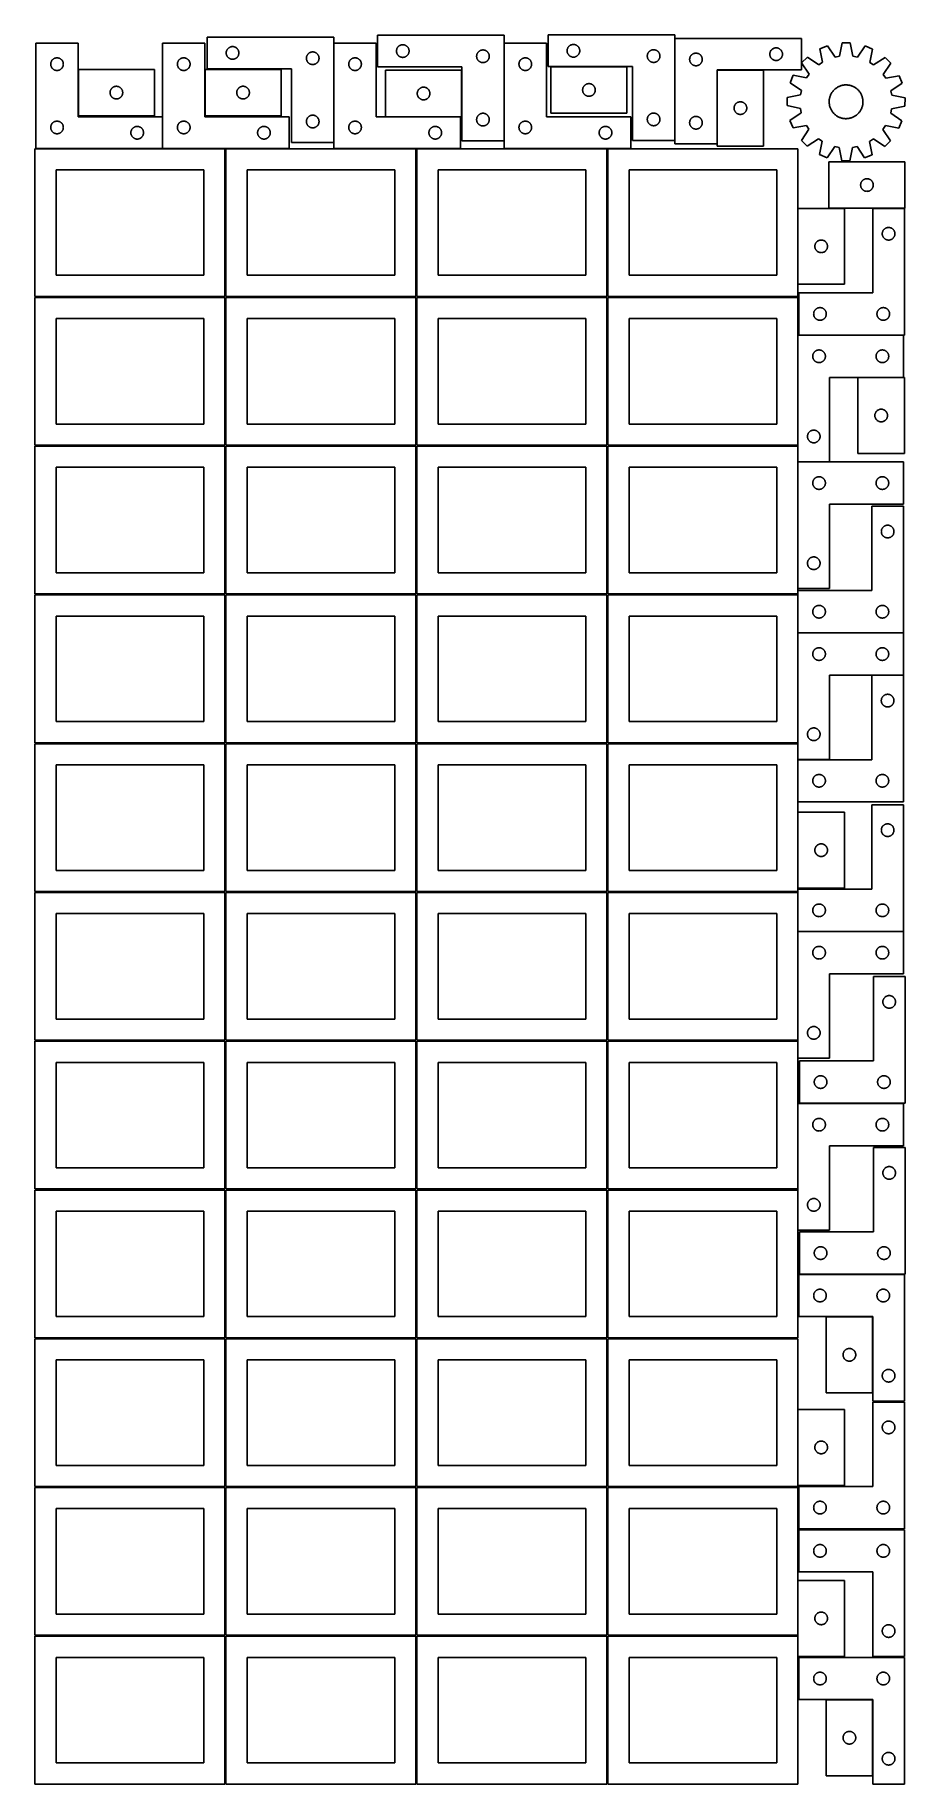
# Model space of a CAD drawing. Header units: millimetres. Extents: x 7 to 1243, y 7 to 2493.
import ezdxf

# ---------------------------------------------------------------- set-up
doc = ezdxf.new("R2010")
doc.units = ezdxf.units.MM
doc.layers.add('COMMON', color=5, linetype='CONTINUOUS', true_color=0x0000ff)
doc.layers.add('CUT', color=7, linetype='CONTINUOUS', true_color=0x000000)

msp = doc.modelspace()

# ---------------------------------------------------------------- linework, layer by layer
at = {"layer": 'COMMON'}
for p, q in [((916.161196, 2488.627311), (916.161196, 2343.41828)), ((431.477268, 2340.386053), (431.477268, 2481.930532)), ((673.53635, 2343.100165), (673.53635, 2481.930532)), ((848.118375, 2448.31828), (740.118375, 2448.31828)), ((976.361196, 2338.627311), (976.361196, 2443.42731)), ((976.461197, 2443.527311), (1042.461197, 2443.527311)), ((187.941929, 2331.930532), (187.941929, 2376.930532)), ((187.841928, 2331.830532), (7.841928, 2331.830532)), ((276.520933, 2331.830532), (188.041929, 2331.830532)), ((368.041929, 2331.830532), (278.041929, 2331.830532)), ((548.041929, 2331.830532), (431.577268, 2331.830532)), ((611.577268, 2331.830532), (549.562864, 2331.830532)), ((819.562864, 2331.830532), (673.63635, 2331.830532)), ((853.63635, 2331.830532), (821.083738, 2331.830532)), ((1091.183738, 2246.895084), (1091.183738, 2138.895084)), ((1157.283739, 2246.995085), (1135.394837, 2246.995085)), ((1091.183739, 1910.209657), (1091.183739, 2066.545836)), ((1241.283739, 2066.645837), (1092.604728, 2066.645837)), ((1241.283739, 2006.445836), (1176.604728, 2006.445836)), ((1091.183739, 1886.545836), (1091.183739, 1908.688661)), ((1091.183739, 1706.345835), (1091.183739, 1886.345835)), ((1091.283739, 1886.445835), (1136.283739, 1886.445835)), ((1091.183739, 1487.167665), (1091.183739, 1643.177183)), ((1241.283739, 1643.277184), (1091.305861, 1643.277184)), ((1241.283739, 1583.077183), (1196.283739, 1583.077183)), ((1091.183739, 1463.177183), (1091.183739, 1485.646669)), ((1091.183739, 1402.977182), (1091.183739, 1462.977182)), ((1136.283739, 1463.077183), (1091.283739, 1463.077183)), ((1091.183738, 1388.322815), (1091.183738, 1280.322815)), ((1241.296691, 1218.679406), (1091.296691, 1218.679406)), ((1197.504731, 670.77283), (1197.504731, 562.77283)), ((1091.183738, 539.0918), (1091.183738, 431.0918)), ((1091.183738, 296.041934), (1091.183738, 218.041933)), ((1091.183738, 216.520967), (1091.183738, 188.041934)), ((1197.504731, 126.300708), (1197.504731, 18.300708))]:
    msp.add_line(p, q, dxfattribs=at)
at = {"layer": 'CUT'}
for p, q in [((431.377267, 2490.386053), (251.377267, 2490.386053)), ((251.377267, 2490.386053), (251.377267, 2445.386053)), ((431.377267, 2340.386053), (431.377267, 2490.386053)), ((673.436349, 2493.100165), (493.436349, 2493.100165)), ((493.436349, 2493.100165), (493.436349, 2448.100165)), ((673.436349, 2343.100165), (673.436349, 2493.100165)), ((916.061195, 2493.41828), (736.061195, 2493.41828)), ((736.061195, 2493.41828), (736.061195, 2448.41828)), ((916.061195, 2343.41828), (916.061195, 2493.41828)), ((916.261196, 2488.627311), (1096.261196, 2488.627311)), ((916.261196, 2338.627311), (916.261196, 2488.627311)), ((1096.261196, 2488.627311), (1096.261196, 2443.627311)), ((67.841928, 2481.930532), (7.841928, 2481.930532)), ((7.841928, 2481.930532), (7.841928, 2331.930532)), ((67.841928, 2376.930532), (67.841928, 2481.930532)), ((248.041929, 2481.930532), (188.041929, 2481.930532)), ((188.041929, 2481.930532), (188.041929, 2331.930532)), ((248.041929, 2376.930532), (248.041929, 2481.930532)), ((278.377267, 2467.886053), (278.396537, 2468.474681)), ((278.396537, 2467.297425), (278.377267, 2467.886053)), ((278.396537, 2468.474681), (278.454263, 2469.060789)), ((278.454263, 2466.711318), (278.396537, 2467.297425)), ((278.454263, 2469.060789), (278.550199, 2469.641866)), ((278.550199, 2466.13024), (278.454263, 2466.711318)), ((278.550199, 2469.641866), (278.683935, 2470.215425)), ((278.683935, 2465.556682), (278.550199, 2466.13024)), ((278.683935, 2470.215425), (278.854896, 2470.779009)), ((278.854896, 2464.993098), (278.683935, 2465.556682)), ((278.854896, 2470.779009), (279.062351, 2471.330204)), ((279.062351, 2464.441902), (278.854896, 2464.993098)), ((279.062351, 2471.330204), (279.305412, 2471.866652)), ((279.305412, 2463.905455), (279.062351, 2464.441902)), ((279.305412, 2471.866652), (279.583038, 2472.386053)), ((279.583038, 2463.386053), (279.305412, 2463.905455)), ((279.583038, 2472.386053), (279.89404, 2472.886185)), ((279.89404, 2462.885921), (279.583038, 2463.386053)), ((279.89404, 2472.886185), (280.237087, 2473.364906)), ((280.237087, 2462.4072), (279.89404, 2462.885921)), ((280.237087, 2473.364906), (280.610709, 2473.820166)), ((280.610709, 2461.951941), (280.237087, 2462.4072)), ((280.610709, 2473.820166), (281.013306, 2474.250014)), ((281.013306, 2474.250014), (281.443155, 2474.652612)), ((281.443155, 2474.652612), (281.898414, 2475.026233)), ((281.898414, 2475.026233), (282.377135, 2475.36928)), ((282.377135, 2475.36928), (282.877267, 2475.680282)), ((282.877267, 2475.680282), (283.396669, 2475.957908)), ((283.396669, 2475.957908), (283.933116, 2476.200969)), ((283.933116, 2476.200969), (284.484312, 2476.408424)), ((284.484312, 2476.408424), (285.047896, 2476.579386)), ((285.047896, 2476.579386), (285.621454, 2476.713121)), ((285.621454, 2476.713121), (286.202531, 2476.809057)), ((286.202531, 2476.809057), (286.788639, 2476.866784)), ((286.788639, 2476.866784), (287.377267, 2476.886053)), ((287.377267, 2476.886053), (287.965895, 2476.866784)), ((287.965895, 2476.866784), (288.552003, 2476.809057)), ((288.552003, 2476.809057), (289.13308, 2476.713121)), ((289.13308, 2476.713121), (289.706638, 2476.579386)), ((289.706638, 2476.579386), (290.270222, 2476.408424)), ((290.270222, 2476.408424), (290.821418, 2476.200969)), ((290.821418, 2476.200969), (291.357865, 2475.957908)), ((291.357865, 2475.957908), (291.877267, 2475.680282)), ((291.877267, 2475.680282), (292.377399, 2475.36928)), ((292.377399, 2475.36928), (292.85612, 2475.026233)), ((292.85612, 2475.026233), (293.311379, 2474.652612)), ((293.311379, 2474.652612), (293.741228, 2474.250014)), ((293.741228, 2474.250014), (294.143825, 2473.820166)), ((294.143825, 2473.820166), (294.517447, 2473.364906)), ((294.517447, 2462.4072), (294.143825, 2461.951941)), ((294.517447, 2473.364906), (294.860493, 2472.886185)), ((294.860493, 2462.885921), (294.517447, 2462.4072)), ((294.860493, 2472.886185), (295.171496, 2472.386053)), ((295.171496, 2463.386053), (294.860493, 2462.885921)), ((295.171496, 2472.386053), (295.449122, 2471.866652)), ((295.449122, 2463.905455), (295.171496, 2463.386053)), ((295.449122, 2471.866652), (295.692183, 2471.330204)), ((295.692183, 2464.441902), (295.449122, 2463.905455)), ((295.692183, 2471.330204), (295.899638, 2470.779009)), ((295.899638, 2464.993098), (295.692183, 2464.441902)), ((295.899638, 2470.779009), (296.070599, 2470.215425)), ((296.070599, 2465.556682), (295.899638, 2464.993098)), ((296.070599, 2470.215425), (296.204335, 2469.641866)), ((296.204335, 2466.13024), (296.070599, 2465.556682)), ((296.204335, 2469.641866), (296.300271, 2469.060789)), ((296.300271, 2466.711318), (296.204335, 2466.13024)), ((296.300271, 2469.060789), (296.357997, 2468.474681)), ((296.357997, 2467.297425), (296.300271, 2466.711318)), ((296.357997, 2468.474681), (296.377267, 2467.886053)), ((296.377267, 2467.886053), (296.357997, 2467.297425)), ((392.454263, 2461.560789), (392.550199, 2462.141866)), ((392.550199, 2462.141866), (392.683935, 2462.715425)), ((392.683935, 2462.715425), (392.854896, 2463.279009)), ((392.854896, 2463.279009), (393.062351, 2463.830204)), ((393.062351, 2463.830204), (393.305412, 2464.366652)), ((393.305412, 2464.366652), (393.583038, 2464.886053)), ((393.583038, 2464.886053), (393.89404, 2465.386185)), ((393.89404, 2465.386185), (394.237087, 2465.864906)), ((394.237087, 2465.864906), (394.610709, 2466.320166)), ((394.610709, 2466.320166), (395.013306, 2466.750014)), ((395.013306, 2466.750014), (395.443155, 2467.152612)), ((395.443155, 2467.152612), (395.898414, 2467.526233)), ((395.898414, 2467.526233), (396.377135, 2467.86928)), ((396.377135, 2467.86928), (396.877267, 2468.180282)), ((396.877267, 2468.180282), (397.396669, 2468.457908)), ((397.396669, 2468.457908), (397.933116, 2468.700969)), ((397.933116, 2468.700969), (398.484312, 2468.908424)), ((398.484312, 2468.908424), (399.047896, 2469.079386)), ((399.047896, 2469.079386), (399.621454, 2469.213121)), ((399.621454, 2469.213121), (400.202531, 2469.309057)), ((400.202531, 2469.309057), (400.788639, 2469.366784)), ((400.788639, 2469.366784), (401.377267, 2469.386053)), ((401.377267, 2469.386053), (401.965895, 2469.366784)), ((401.965895, 2469.366784), (402.552003, 2469.309057)), ((402.552003, 2469.309057), (403.13308, 2469.213121)), ((403.13308, 2469.213121), (403.706638, 2469.079386)), ((403.706638, 2469.079386), (404.270222, 2468.908424)), ((404.270222, 2468.908424), (404.821418, 2468.700969)), ((404.821418, 2468.700969), (405.357865, 2468.457908)), ((405.357865, 2468.457908), (405.877267, 2468.180282)), ((405.877267, 2468.180282), (406.377399, 2467.86928)), ((406.377399, 2467.86928), (406.85612, 2467.526233)), ((406.85612, 2467.526233), (407.311379, 2467.152612)), ((407.311379, 2467.152612), (407.741228, 2466.750014)), ((407.741228, 2466.750014), (408.143825, 2466.320166)), ((408.143825, 2466.320166), (408.517447, 2465.864906)), ((408.517447, 2465.864906), (408.860493, 2465.386185)), ((408.860493, 2465.386185), (409.171496, 2464.886053)), ((409.171496, 2464.886053), (409.449122, 2464.366652)), ((409.449122, 2464.366652), (409.692183, 2463.830204)), ((409.692183, 2463.830204), (409.899638, 2463.279009)), ((409.899638, 2463.279009), (410.070599, 2462.715425)), ((410.070599, 2462.715425), (410.204335, 2462.141866)), ((410.204335, 2462.141866), (410.300271, 2461.560789)), ((491.577268, 2481.930532), (431.577268, 2481.930532)), ((431.577268, 2481.930532), (431.577268, 2331.930532)), ((491.577268, 2376.930532), (491.577268, 2481.930532)), ((520.436349, 2470.600165), (520.455619, 2471.188793)), ((520.455619, 2470.011536), (520.436349, 2470.600165)), ((520.455619, 2471.188793), (520.513345, 2471.7749)), ((520.513345, 2469.425429), (520.455619, 2470.011536)), ((520.513345, 2471.7749), (520.609281, 2472.355978)), ((520.609281, 2468.844352), (520.513345, 2469.425429)), ((520.609281, 2472.355978), (520.743017, 2472.929536)), ((520.743017, 2468.270793), (520.609281, 2468.844352)), ((520.743017, 2472.929536), (520.913978, 2473.49312)), ((520.913978, 2467.707209), (520.743017, 2468.270793)), ((520.913978, 2473.49312), (521.121433, 2474.044316)), ((521.121433, 2467.156014), (520.913978, 2467.707209)), ((521.121433, 2474.044316), (521.364494, 2474.580763)), ((521.364494, 2466.619566), (521.121433, 2467.156014)), ((521.364494, 2474.580763), (521.64212, 2475.100165)), ((521.64212, 2466.100165), (521.364494, 2466.619566)), ((521.64212, 2475.100165), (521.953123, 2475.600297)), ((521.953123, 2465.600033), (521.64212, 2466.100165)), ((521.953123, 2475.600297), (522.296169, 2476.079018)), ((522.296169, 2465.121312), (521.953123, 2465.600033)), ((522.296169, 2476.079018), (522.669791, 2476.534277)), ((522.669791, 2464.666052), (522.296169, 2465.121312)), ((522.669791, 2476.534277), (523.072388, 2476.964126)), ((523.072388, 2464.236204), (522.669791, 2464.666052)), ((523.072388, 2476.964126), (523.502237, 2477.366723)), ((523.502237, 2463.833606), (523.072388, 2464.236204)), ((523.502237, 2477.366723), (523.957496, 2477.740345)), ((523.957496, 2463.459985), (523.502237, 2463.833606)), ((523.957496, 2477.740345), (524.436217, 2478.083391)), ((524.436217, 2463.116938), (523.957496, 2463.459985)), ((524.436217, 2478.083391), (524.936349, 2478.394393)), ((524.936349, 2462.805936), (524.436217, 2463.116938)), ((524.936349, 2478.394393), (525.455751, 2478.672019)), ((525.455751, 2462.52831), (524.936349, 2462.805936)), ((525.455751, 2478.672019), (525.992198, 2478.91508)), ((525.992198, 2462.285249), (525.455751, 2462.52831)), ((525.992198, 2478.91508), (526.543394, 2479.122536)), ((526.543394, 2462.077793), (525.992198, 2462.285249)), ((526.543394, 2479.122536), (527.106978, 2479.293497)), ((527.106978, 2461.906832), (526.543394, 2462.077793)), ((527.106978, 2479.293497), (527.680536, 2479.427232)), ((527.680536, 2479.427232), (528.261613, 2479.523168)), ((528.261613, 2479.523168), (528.847721, 2479.580895)), ((528.847721, 2479.580895), (529.436349, 2479.600165)), ((529.436349, 2479.600165), (530.024977, 2479.580895)), ((530.024977, 2479.580895), (530.611085, 2479.523168)), ((530.611085, 2479.523168), (531.192162, 2479.427232)), ((531.192162, 2479.427232), (531.76572, 2479.293497)), ((531.76572, 2479.293497), (532.329304, 2479.122536)), ((532.329304, 2462.077793), (531.76572, 2461.906832)), ((532.329304, 2479.122536), (532.8805, 2478.91508)), ((532.8805, 2462.285249), (532.329304, 2462.077793)), ((532.8805, 2478.91508), (533.416947, 2478.672019)), ((533.416947, 2462.52831), (532.8805, 2462.285249)), ((533.416947, 2478.672019), (533.936349, 2478.394393)), ((533.936349, 2462.805936), (533.416947, 2462.52831)), ((533.936349, 2478.394393), (534.436481, 2478.083391)), ((534.436481, 2463.116938), (533.936349, 2462.805936)), ((534.436481, 2478.083391), (534.915202, 2477.740345)), ((534.915202, 2463.459985), (534.436481, 2463.116938)), ((534.915202, 2477.740345), (535.370461, 2477.366723)), ((535.370461, 2463.833606), (534.915202, 2463.459985)), ((535.370461, 2477.366723), (535.80031, 2476.964126)), ((535.80031, 2464.236204), (535.370461, 2463.833606)), ((535.80031, 2476.964126), (536.202907, 2476.534277)), ((536.202907, 2464.666052), (535.80031, 2464.236204)), ((536.202907, 2476.534277), (536.576529, 2476.079018)), ((536.576529, 2465.121312), (536.202907, 2464.666052)), ((536.576529, 2476.079018), (536.919576, 2475.600297)), ((536.919576, 2465.600033), (536.576529, 2465.121312)), ((536.919576, 2475.600297), (537.230578, 2475.100165)), ((537.230578, 2466.100165), (536.919576, 2465.600033)), ((537.230578, 2475.100165), (537.508204, 2474.580763)), ((537.508204, 2466.619566), (537.230578, 2466.100165)), ((537.508204, 2474.580763), (537.751265, 2474.044316)), ((537.751265, 2467.156014), (537.508204, 2466.619566)), ((537.751265, 2474.044316), (537.95872, 2473.49312)), ((537.95872, 2467.707209), (537.751265, 2467.156014)), ((537.95872, 2473.49312), (538.129681, 2472.929536)), ((538.129681, 2468.270793), (537.95872, 2467.707209)), ((538.129681, 2472.929536), (538.263417, 2472.355978)), ((538.263417, 2468.844352), (538.129681, 2468.270793)), ((538.263417, 2472.355978), (538.359353, 2471.7749)), ((538.359353, 2469.425429), (538.263417, 2468.844352)), ((538.359353, 2471.7749), (538.417079, 2471.188793)), ((538.417079, 2470.011536), (538.359353, 2469.425429)), ((538.417079, 2471.188793), (538.436349, 2470.600165)), ((538.436349, 2470.600165), (538.417079, 2470.011536)), ((634.436349, 2463.100165), (634.455619, 2463.688793)), ((634.455619, 2462.511536), (634.436349, 2463.100165)), ((634.455619, 2463.688793), (634.513345, 2464.2749)), ((634.513345, 2461.925429), (634.455619, 2462.511536)), ((634.513345, 2464.2749), (634.609281, 2464.855978)), ((634.609281, 2464.855978), (634.743017, 2465.429536)), ((634.743017, 2465.429536), (634.913978, 2465.99312)), ((634.913978, 2465.99312), (635.121433, 2466.544316)), ((635.121433, 2466.544316), (635.364494, 2467.080763)), ((635.364494, 2467.080763), (635.64212, 2467.600165)), ((635.64212, 2467.600165), (635.953123, 2468.100297)), ((635.953123, 2468.100297), (636.296169, 2468.579018)), ((636.296169, 2468.579018), (636.669791, 2469.034277)), ((636.669791, 2469.034277), (637.072388, 2469.464126)), ((637.072388, 2469.464126), (637.502237, 2469.866723)), ((637.502237, 2469.866723), (637.957496, 2470.240345)), ((637.957496, 2470.240345), (638.436217, 2470.583391)), ((638.436217, 2470.583391), (638.936349, 2470.894393)), ((638.936349, 2470.894393), (639.455751, 2471.172019)), ((639.455751, 2471.172019), (639.992198, 2471.41508)), ((639.992198, 2471.41508), (640.543394, 2471.622536)), ((640.543394, 2471.622536), (641.106978, 2471.793497)), ((641.106978, 2471.793497), (641.680536, 2471.927232)), ((641.680536, 2471.927232), (642.261613, 2472.023168)), ((642.261613, 2472.023168), (642.847721, 2472.080895)), ((642.847721, 2472.080895), (643.436349, 2472.100165)), ((643.436349, 2472.100165), (644.024977, 2472.080895)), ((644.024977, 2472.080895), (644.611085, 2472.023168)), ((644.611085, 2472.023168), (645.192162, 2471.927232)), ((645.192162, 2471.927232), (645.76572, 2471.793497)), ((645.76572, 2471.793497), (646.329304, 2471.622536)), ((646.329304, 2471.622536), (646.8805, 2471.41508)), ((646.8805, 2471.41508), (647.416947, 2471.172019)), ((647.416947, 2471.172019), (647.936349, 2470.894393)), ((647.936349, 2470.894393), (648.436481, 2470.583391)), ((648.436481, 2470.583391), (648.915202, 2470.240345)), ((648.915202, 2470.240345), (649.370461, 2469.866723)), ((649.370461, 2469.866723), (649.80031, 2469.464126)), ((649.80031, 2469.464126), (650.202907, 2469.034277)), ((650.202907, 2469.034277), (650.576529, 2468.579018)), ((650.576529, 2468.579018), (650.919576, 2468.100297)), ((650.919576, 2468.100297), (651.230578, 2467.600165)), ((651.230578, 2467.600165), (651.508204, 2467.080763)), ((651.508204, 2467.080763), (651.751265, 2466.544316)), ((651.751265, 2466.544316), (651.95872, 2465.99312)), ((651.95872, 2465.99312), (652.129681, 2465.429536)), ((652.129681, 2465.429536), (652.263417, 2464.855978)), ((652.263417, 2464.855978), (652.359353, 2464.2749)), ((652.359353, 2464.2749), (652.417079, 2463.688793)), ((652.417079, 2462.511536), (652.359353, 2461.925429)), ((652.417079, 2463.688793), (652.436349, 2463.100165)), ((652.436349, 2463.100165), (652.417079, 2462.511536)), ((733.63635, 2481.930532), (673.63635, 2481.930532)), ((673.63635, 2481.930532), (673.63635, 2331.930532)), ((733.63635, 2376.930532), (733.63635, 2481.930532)), ((763.061195, 2470.91828), (763.080465, 2471.506908)), ((763.080465, 2470.329652), (763.061195, 2470.91828)), ((763.080465, 2471.506908), (763.138191, 2472.093016)), ((763.138191, 2469.743544), (763.080465, 2470.329652)), ((763.138191, 2472.093016), (763.234128, 2472.674093)), ((763.234128, 2469.162467), (763.138191, 2469.743544)), ((763.234128, 2472.674093), (763.367863, 2473.247651)), ((763.367863, 2468.588908), (763.234128, 2469.162467)), ((763.367863, 2473.247651), (763.538824, 2473.811235)), ((763.538824, 2468.025325), (763.367863, 2468.588908)), ((763.538824, 2473.811235), (763.746279, 2474.362431)), ((763.746279, 2467.474129), (763.538824, 2468.025325)), ((763.746279, 2474.362431), (763.98934, 2474.898878)), ((763.98934, 2466.937682), (763.746279, 2467.474129)), ((763.98934, 2474.898878), (764.266966, 2475.41828)), ((764.266966, 2466.41828), (763.98934, 2466.937682)), ((764.266966, 2475.41828), (764.577969, 2475.918412)), ((764.577969, 2465.918148), (764.266966, 2466.41828)), ((764.577969, 2475.918412), (764.921015, 2476.397133)), ((764.921015, 2465.439427), (764.577969, 2465.918148)), ((764.921015, 2476.397133), (765.294637, 2476.852392)), ((765.294637, 2464.984168), (764.921015, 2465.439427)), ((765.294637, 2476.852392), (765.697234, 2477.282241)), ((765.697234, 2464.554319), (765.294637, 2464.984168)), ((765.697234, 2477.282241), (766.127083, 2477.684838)), ((766.127083, 2464.151722), (765.697234, 2464.554319)), ((766.127083, 2477.684838), (766.582342, 2478.05846)), ((766.582342, 2463.7781), (766.127083, 2464.151722)), ((766.582342, 2478.05846), (767.061063, 2478.401506)), ((767.061063, 2463.435053), (766.582342, 2463.7781)), ((767.061063, 2478.401506), (767.561195, 2478.712509)), ((767.561195, 2463.124051), (767.061063, 2463.435053)), ((767.561195, 2478.712509), (768.080597, 2478.990135)), ((768.080597, 2462.846425), (767.561195, 2463.124051)), ((768.080597, 2478.990135), (768.617044, 2479.233196)), ((768.617044, 2462.603364), (768.080597, 2462.846425)), ((768.617044, 2479.233196), (769.16824, 2479.440651)), ((769.16824, 2462.395909), (768.617044, 2462.603364)), ((769.16824, 2479.440651), (769.731824, 2479.611612)), ((769.731824, 2462.224947), (769.16824, 2462.395909)), ((769.731824, 2479.611612), (770.305382, 2479.745347)), ((770.305382, 2462.091212), (769.731824, 2462.224947)), ((770.305382, 2479.745347), (770.886459, 2479.841284)), ((770.886459, 2461.995276), (770.305382, 2462.091212)), ((770.886459, 2479.841284), (771.472567, 2479.89901)), ((771.472567, 2479.89901), (772.061195, 2479.91828)), ((772.061195, 2479.91828), (772.649823, 2479.89901)), ((772.649823, 2479.89901), (773.235931, 2479.841284)), ((773.235931, 2479.841284), (773.817008, 2479.745347)), ((773.817008, 2462.091212), (773.235931, 2461.995276)), ((773.817008, 2479.745347), (774.390567, 2479.611612)), ((774.390567, 2462.224947), (773.817008, 2462.091212)), ((774.390567, 2479.611612), (774.95415, 2479.440651)), ((774.95415, 2462.395909), (774.390567, 2462.224947)), ((774.95415, 2479.440651), (775.505346, 2479.233196)), ((775.505346, 2462.603364), (774.95415, 2462.395909)), ((775.505346, 2479.233196), (776.041793, 2478.990135)), ((776.041793, 2462.846425), (775.505346, 2462.603364)), ((776.041793, 2478.990135), (776.561195, 2478.712509)), ((776.561195, 2463.124051), (776.041793, 2462.846425)), ((776.561195, 2478.712509), (777.061327, 2478.401506)), ((777.061327, 2463.435053), (776.561195, 2463.124051)), ((777.061327, 2478.401506), (777.540048, 2478.05846)), ((777.540048, 2463.7781), (777.061327, 2463.435053)), ((777.540048, 2478.05846), (777.995307, 2477.684838)), ((777.995307, 2464.151722), (777.540048, 2463.7781)), ((777.995307, 2477.684838), (778.425156, 2477.282241)), ((778.425156, 2464.554319), (777.995307, 2464.151722)), ((778.425156, 2477.282241), (778.827753, 2476.852392)), ((778.827753, 2464.984168), (778.425156, 2464.554319)), ((778.827753, 2476.852392), (779.201375, 2476.397133)), ((779.201375, 2465.439427), (778.827753, 2464.984168)), ((779.201375, 2476.397133), (779.544422, 2475.918412)), ((779.544422, 2465.918148), (779.201375, 2465.439427)), ((779.544422, 2475.918412), (779.855424, 2475.41828)), ((779.855424, 2466.41828), (779.544422, 2465.918148)), ((779.855424, 2475.41828), (780.13305, 2474.898878)), ((780.13305, 2466.937682), (779.855424, 2466.41828)), ((780.13305, 2474.898878), (780.376111, 2474.362431)), ((780.376111, 2467.474129), (780.13305, 2466.937682)), ((780.376111, 2474.362431), (780.583566, 2473.811235)), ((780.583566, 2468.025325), (780.376111, 2467.474129)), ((780.583566, 2473.811235), (780.754528, 2473.247651)), ((780.754528, 2468.588908), (780.583566, 2468.025325)), ((780.754528, 2473.247651), (780.888263, 2472.674093)), ((780.888263, 2469.162467), (780.754528, 2468.588908)), ((780.888263, 2472.674093), (780.984199, 2472.093016)), ((780.984199, 2469.743544), (780.888263, 2469.162467)), ((780.984199, 2472.093016), (781.041925, 2471.506908)), ((781.041925, 2470.329652), (780.984199, 2469.743544)), ((781.041925, 2471.506908), (781.061195, 2470.91828)), ((781.061195, 2470.91828), (781.041925, 2470.329652)), ((877.061195, 2463.41828), (877.080465, 2464.006908)), ((877.080465, 2462.829652), (877.061195, 2463.41828)), ((877.080465, 2464.006908), (877.138191, 2464.593016)), ((877.138191, 2462.243544), (877.080465, 2462.829652)), ((877.138191, 2464.593016), (877.234128, 2465.174093)), ((877.234128, 2461.662467), (877.138191, 2462.243544)), ((877.234128, 2465.174093), (877.367863, 2465.747651)), ((877.367863, 2465.747651), (877.538824, 2466.311235)), ((877.538824, 2466.311235), (877.746279, 2466.862431)), ((877.746279, 2466.862431), (877.98934, 2467.398878)), ((877.98934, 2467.398878), (878.266966, 2467.91828)), ((878.266966, 2467.91828), (878.577969, 2468.418412)), ((878.577969, 2468.418412), (878.921015, 2468.897133)), ((878.921015, 2468.897133), (879.294637, 2469.352392)), ((879.294637, 2469.352392), (879.697234, 2469.782241)), ((879.697234, 2469.782241), (880.127083, 2470.184838)), ((880.127083, 2470.184838), (880.582342, 2470.55846)), ((880.582342, 2470.55846), (881.061063, 2470.901506)), ((881.061063, 2470.901506), (881.561195, 2471.212509)), ((881.561195, 2471.212509), (882.080597, 2471.490135)), ((882.080597, 2471.490135), (882.617044, 2471.733196)), ((882.617044, 2471.733196), (883.16824, 2471.940651)), ((883.16824, 2471.940651), (883.731824, 2472.111612)), ((883.731824, 2472.111612), (884.305382, 2472.245347)), ((884.305382, 2472.245347), (884.886459, 2472.341284)), ((884.886459, 2472.341284), (885.472567, 2472.39901)), ((885.472567, 2472.39901), (886.061195, 2472.41828)), ((886.061195, 2472.41828), (886.649823, 2472.39901)), ((886.649823, 2472.39901), (887.235931, 2472.341284)), ((887.235931, 2472.341284), (887.817008, 2472.245347)), ((887.817008, 2472.245347), (888.390567, 2472.111612)), ((888.390567, 2472.111612), (888.95415, 2471.940651)), ((888.95415, 2471.940651), (889.505346, 2471.733196)), ((889.505346, 2471.733196), (890.041793, 2471.490135)), ((890.041793, 2471.490135), (890.561195, 2471.212509)), ((890.561195, 2471.212509), (891.061327, 2470.901506)), ((891.061327, 2470.901506), (891.540048, 2470.55846)), ((891.540048, 2470.55846), (891.995307, 2470.184838)), ((891.995307, 2470.184838), (892.425156, 2469.782241)), ((892.425156, 2469.782241), (892.827753, 2469.352392)), ((892.827753, 2469.352392), (893.201375, 2468.897133)), ((893.201375, 2468.897133), (893.544422, 2468.418412)), ((893.544422, 2468.418412), (893.855424, 2467.91828)), ((893.855424, 2467.91828), (894.13305, 2467.398878)), ((894.13305, 2467.398878), (894.376111, 2466.862431)), ((894.376111, 2466.862431), (894.583566, 2466.311235)), ((894.583566, 2466.311235), (894.754528, 2465.747651)), ((894.754528, 2465.747651), (894.888263, 2465.174093)), ((894.888263, 2465.174093), (894.984199, 2464.593016)), ((894.984199, 2462.243544), (894.888263, 2461.662467)), ((894.984199, 2464.593016), (895.041925, 2464.006908)), ((895.041925, 2462.829652), (894.984199, 2462.243544)), ((895.041925, 2464.006908), (895.061195, 2463.41828)), ((895.061195, 2463.41828), (895.041925, 2462.829652)), ((937.94628, 2462.071462), (937.738825, 2461.520266)), ((938.189341, 2462.60791), (937.94628, 2462.071462)), ((938.466967, 2463.127311), (938.189341, 2462.60791)), ((938.77797, 2463.627443), (938.466967, 2463.127311)), ((939.121016, 2464.106164), (938.77797, 2463.627443)), ((939.494638, 2464.561424), (939.121016, 2464.106164)), ((939.897235, 2464.991272), (939.494638, 2464.561424)), ((940.327084, 2465.39387), (939.897235, 2464.991272)), ((940.782343, 2465.767491), (940.327084, 2465.39387)), ((941.261064, 2466.110538), (940.782343, 2465.767491)), ((941.761196, 2466.42154), (941.261064, 2466.110538)), ((942.280598, 2466.699166), (941.761196, 2466.42154)), ((942.817045, 2466.942227), (942.280598, 2466.699166)), ((943.368241, 2467.149682), (942.817045, 2466.942227)), ((943.931825, 2467.320644), (943.368241, 2467.149682)), ((944.505383, 2467.454379), (943.931825, 2467.320644)), ((945.08646, 2467.550315), (944.505383, 2467.454379)), ((945.672568, 2467.608042), (945.08646, 2467.550315)), ((946.261196, 2467.627311), (945.672568, 2467.608042)), ((946.849824, 2467.608042), (946.261196, 2467.627311)), ((947.435932, 2467.550315), (946.849824, 2467.608042)), ((948.017009, 2467.454379), (947.435932, 2467.550315)), ((948.590568, 2467.320644), (948.017009, 2467.454379)), ((949.154151, 2467.149682), (948.590568, 2467.320644)), ((949.705347, 2466.942227), (949.154151, 2467.149682)), ((950.241794, 2466.699166), (949.705347, 2466.942227)), ((950.761196, 2466.42154), (950.241794, 2466.699166)), ((951.261328, 2466.110538), (950.761196, 2466.42154)), ((951.740049, 2465.767491), (951.261328, 2466.110538)), ((952.195308, 2465.39387), (951.740049, 2465.767491)), ((952.625157, 2464.991272), (952.195308, 2465.39387)), ((953.027754, 2464.561424), (952.625157, 2464.991272)), ((953.401376, 2464.106164), (953.027754, 2464.561424)), ((953.744423, 2463.627443), (953.401376, 2464.106164)), ((954.055425, 2463.127311), (953.744423, 2463.627443)), ((954.333051, 2462.60791), (954.055425, 2463.127311)), ((954.576112, 2462.071462), (954.333051, 2462.60791)), ((954.783567, 2461.520266), (954.576112, 2462.071462)), ((1051.280466, 2466.715939), (1051.261196, 2466.127311)), ((1051.261196, 2466.127311), (1051.280466, 2465.538683)), ((1051.338192, 2467.302047), (1051.280466, 2466.715939)), ((1051.280466, 2465.538683), (1051.338192, 2464.952576)), ((1051.434129, 2467.883124), (1051.338192, 2467.302047)), ((1051.338192, 2464.952576), (1051.434129, 2464.371498)), ((1051.567864, 2468.456683), (1051.434129, 2467.883124)), ((1051.434129, 2464.371498), (1051.567864, 2463.79794)), ((1051.738825, 2469.020266), (1051.567864, 2468.456683)), ((1051.567864, 2463.79794), (1051.738825, 2463.234356)), ((1051.94628, 2469.571462), (1051.738825, 2469.020266)), ((1051.738825, 2463.234356), (1051.94628, 2462.68316)), ((1052.189341, 2470.10791), (1051.94628, 2469.571462)), ((1051.94628, 2462.68316), (1052.189341, 2462.146713)), ((1052.466967, 2470.627311), (1052.189341, 2470.10791)), ((1052.189341, 2462.146713), (1052.466967, 2461.627311)), ((1052.77797, 2471.127443), (1052.466967, 2470.627311)), ((1053.121016, 2471.606164), (1052.77797, 2471.127443)), ((1053.494638, 2472.061424), (1053.121016, 2471.606164)), ((1053.897235, 2472.491272), (1053.494638, 2472.061424)), ((1054.327084, 2472.89387), (1053.897235, 2472.491272)), ((1054.782343, 2473.267491), (1054.327084, 2472.89387)), ((1055.261064, 2473.610538), (1054.782343, 2473.267491)), ((1055.761196, 2473.92154), (1055.261064, 2473.610538)), ((1056.280598, 2474.199166), (1055.761196, 2473.92154)), ((1056.817045, 2474.442227), (1056.280598, 2474.199166)), ((1057.368241, 2474.649682), (1056.817045, 2474.442227)), ((1057.931825, 2474.820644), (1057.368241, 2474.649682)), ((1058.505383, 2474.954379), (1057.931825, 2474.820644)), ((1059.08646, 2475.050315), (1058.505383, 2474.954379)), ((1059.672568, 2475.108042), (1059.08646, 2475.050315)), ((1060.261196, 2475.127311), (1059.672568, 2475.108042)), ((1060.849824, 2475.108042), (1060.261196, 2475.127311)), ((1061.435932, 2475.050315), (1060.849824, 2475.108042)), ((1062.017009, 2474.954379), (1061.435932, 2475.050315)), ((1062.590568, 2474.820644), (1062.017009, 2474.954379)), ((1063.154151, 2474.649682), (1062.590568, 2474.820644)), ((1063.705347, 2474.442227), (1063.154151, 2474.649682)), ((1064.241794, 2474.199166), (1063.705347, 2474.442227)), ((1064.761196, 2473.92154), (1064.241794, 2474.199166)), ((1065.261328, 2473.610538), (1064.761196, 2473.92154)), ((1065.740049, 2473.267491), (1065.261328, 2473.610538)), ((1066.195308, 2472.89387), (1065.740049, 2473.267491)), ((1066.625157, 2472.491272), (1066.195308, 2472.89387)), ((1067.027754, 2472.061424), (1066.625157, 2472.491272)), ((1067.401376, 2471.606164), (1067.027754, 2472.061424)), ((1067.744423, 2471.127443), (1067.401376, 2471.606164)), ((1068.055425, 2470.627311), (1067.744423, 2471.127443)), ((1068.333051, 2470.10791), (1068.055425, 2470.627311)), ((1068.055425, 2461.627311), (1068.333051, 2462.146713)), ((1068.576112, 2469.571462), (1068.333051, 2470.10791)), ((1068.333051, 2462.146713), (1068.576112, 2462.68316)), ((1068.783567, 2469.020266), (1068.576112, 2469.571462)), ((1068.576112, 2462.68316), (1068.783567, 2463.234356)), ((1068.954529, 2468.456683), (1068.783567, 2469.020266)), ((1068.783567, 2463.234356), (1068.954529, 2463.79794)), ((1069.088264, 2467.883124), (1068.954529, 2468.456683)), ((1068.954529, 2463.79794), (1069.088264, 2464.371498)), ((1069.1842, 2467.302047), (1069.088264, 2467.883124)), ((1069.088264, 2464.371498), (1069.1842, 2464.952576)), ((1069.241926, 2466.715939), (1069.1842, 2467.302047)), ((1069.1842, 2464.952576), (1069.241926, 2465.538683)), ((1069.261196, 2466.127311), (1069.241926, 2466.715939)), ((1069.241926, 2465.538683), (1069.261196, 2466.127311)), ((1133.215012, 2478.133581), (1122.540781, 2473.757936)), ((1122.540781, 2473.757936), (1126.185636, 2454.727501)), ((1143.976436, 2462.020414), (1133.215012, 2478.133581)), ((1150.287272, 2463.251689), (1143.976436, 2462.020414)), ((1154.202497, 2482.228344), (1150.287272, 2463.251689)), ((1165.738687, 2482.186062), (1154.202497, 2482.228344)), ((1169.514704, 2463.181217), (1165.738687, 2482.186062)), ((1175.816345, 2461.903715), (1169.514704, 2463.181217)), ((1186.695593, 2477.937566), (1175.816345, 2461.903715)), ((1197.337462, 2473.483794), (1186.695593, 2477.937566)), ((1193.553207, 2454.480588), (1197.337462, 2473.483794)), ((28.841928, 2451.930532), (28.861197, 2452.519161)), ((28.861197, 2451.341904), (28.841928, 2451.930532)), ((28.861197, 2452.519161), (28.918924, 2453.105268)), ((28.918924, 2450.755797), (28.861197, 2451.341904)), ((28.918924, 2453.105268), (29.01486, 2453.686345)), ((29.01486, 2450.174719), (28.918924, 2450.755797)), ((29.01486, 2453.686345), (29.148595, 2454.259904)), ((29.148595, 2449.601161), (29.01486, 2450.174719)), ((29.148595, 2454.259904), (29.319556, 2454.823488)), ((29.319556, 2449.037577), (29.148595, 2449.601161)), ((29.319556, 2454.823488), (29.527012, 2455.374683)), ((29.527012, 2448.486381), (29.319556, 2449.037577)), ((29.527012, 2455.374683), (29.770073, 2455.911131)), ((29.770073, 2447.949934), (29.527012, 2448.486381)), ((29.770073, 2455.911131), (30.047699, 2456.430532)), ((30.047699, 2447.430532), (29.770073, 2447.949934)), ((30.047699, 2456.430532), (30.358701, 2456.930664)), ((30.358701, 2446.9304), (30.047699, 2447.430532)), ((30.358701, 2456.930664), (30.701748, 2457.409385)), ((30.701748, 2446.451679), (30.358701, 2446.9304)), ((30.701748, 2457.409385), (31.075369, 2457.864645)), ((31.075369, 2445.99642), (30.701748, 2446.451679)), ((31.075369, 2457.864645), (31.477967, 2458.294493)), ((31.477967, 2445.566571), (31.075369, 2445.99642)), ((31.477967, 2458.294493), (31.907815, 2458.697091)), ((31.907815, 2445.163974), (31.477967, 2445.566571)), ((31.907815, 2458.697091), (32.363075, 2459.070712)), ((32.363075, 2444.790352), (31.907815, 2445.163974)), ((32.363075, 2459.070712), (32.841796, 2459.413759)), ((32.841796, 2444.447306), (32.363075, 2444.790352)), ((32.841796, 2459.413759), (33.341928, 2459.724761)), ((33.341928, 2444.136304), (32.841796, 2444.447306)), ((33.341928, 2459.724761), (33.861329, 2460.002387)), ((33.861329, 2443.858678), (33.341928, 2444.136304)), ((33.861329, 2460.002387), (34.397777, 2460.245448)), ((34.397777, 2443.615617), (33.861329, 2443.858678)), ((34.397777, 2460.245448), (34.948972, 2460.452904)), ((34.948972, 2443.408161), (34.397777, 2443.615617)), ((34.948972, 2460.452904), (35.512556, 2460.623865)), ((35.512556, 2443.2372), (34.948972, 2443.408161)), ((35.512556, 2460.623865), (36.086115, 2460.7576)), ((36.086115, 2443.103465), (35.512556, 2443.2372)), ((36.086115, 2460.7576), (36.667192, 2460.853536)), ((36.667192, 2443.007529), (36.086115, 2443.103465)), ((36.667192, 2460.853536), (37.253299, 2460.911263)), ((37.253299, 2442.949802), (36.667192, 2443.007529)), ((37.253299, 2460.911263), (37.841928, 2460.930532)), ((37.841928, 2442.930532), (37.253299, 2442.949802)), ((37.841928, 2460.930532), (38.430556, 2460.911263)), ((38.430556, 2442.949802), (37.841928, 2442.930532)), ((38.430556, 2460.911263), (39.016663, 2460.853536)), ((39.016663, 2443.007529), (38.430556, 2442.949802)), ((39.016663, 2460.853536), (39.597741, 2460.7576)), ((39.597741, 2443.103465), (39.016663, 2443.007529)), ((39.597741, 2460.7576), (40.171299, 2460.623865)), ((40.171299, 2443.2372), (39.597741, 2443.103465)), ((40.171299, 2460.623865), (40.734883, 2460.452904)), ((40.734883, 2443.408161), (40.171299, 2443.2372)), ((40.734883, 2460.452904), (41.286079, 2460.245448)), ((41.286079, 2443.615617), (40.734883, 2443.408161)), ((41.286079, 2460.245448), (41.822526, 2460.002387)), ((41.822526, 2443.858678), (41.286079, 2443.615617)), ((41.822526, 2460.002387), (42.341928, 2459.724761)), ((42.341928, 2444.136304), (41.822526, 2443.858678)), ((42.341928, 2459.724761), (42.84206, 2459.413759)), ((42.84206, 2444.447306), (42.341928, 2444.136304)), ((42.84206, 2459.413759), (43.32078, 2459.070712)), ((43.32078, 2444.790352), (42.84206, 2444.447306)), ((43.32078, 2459.070712), (43.77604, 2458.697091)), ((43.77604, 2445.163974), (43.32078, 2444.790352)), ((43.77604, 2458.697091), (44.205889, 2458.294493)), ((44.205889, 2445.566571), (43.77604, 2445.163974)), ((44.205889, 2458.294493), (44.608486, 2457.864645)), ((44.608486, 2445.99642), (44.205889, 2445.566571)), ((44.608486, 2457.864645), (44.982108, 2457.409385)), ((44.982108, 2446.451679), (44.608486, 2445.99642)), ((44.982108, 2457.409385), (45.325154, 2456.930664)), ((45.325154, 2446.9304), (44.982108, 2446.451679)), ((45.325154, 2456.930664), (45.636156, 2456.430532)), ((45.636156, 2447.430532), (45.325154, 2446.9304)), ((45.636156, 2456.430532), (45.913782, 2455.911131)), ((45.913782, 2447.949934), (45.636156, 2447.430532)), ((45.913782, 2455.911131), (46.156843, 2455.374683)), ((46.156843, 2448.486381), (45.913782, 2447.949934)), ((46.156843, 2455.374683), (46.364299, 2454.823488)), ((46.364299, 2449.037577), (46.156843, 2448.486381)), ((46.364299, 2454.823488), (46.53526, 2454.259904)), ((46.53526, 2449.601161), (46.364299, 2449.037577)), ((46.53526, 2454.259904), (46.668995, 2453.686345)), ((46.668995, 2450.174719), (46.53526, 2449.601161)), ((46.668995, 2453.686345), (46.764931, 2453.105268)), ((46.764931, 2450.755797), (46.668995, 2450.174719)), ((46.764931, 2453.105268), (46.822658, 2452.519161)), ((46.822658, 2451.341904), (46.764931, 2450.755797)), ((46.822658, 2452.519161), (46.841928, 2451.930532)), ((46.841928, 2451.930532), (46.822658, 2451.341904)), ((176.244687, 2444.451529), (68.244687, 2444.451529)), ((68.244687, 2444.451529), (68.244687, 2378.451529)), ((176.244687, 2378.451529), (176.244687, 2444.451529)), ((209.041929, 2451.930532), (209.061198, 2452.519161)), ((209.061198, 2451.341904), (209.041929, 2451.930532)), ((209.061198, 2452.519161), (209.118925, 2453.105268)), ((209.118925, 2450.755797), (209.061198, 2451.341904)), ((209.118925, 2453.105268), (209.214861, 2453.686345)), ((209.214861, 2450.174719), (209.118925, 2450.755797)), ((209.214861, 2453.686345), (209.348596, 2454.259904)), ((209.348596, 2449.601161), (209.214861, 2450.174719)), ((209.348596, 2454.259904), (209.519557, 2454.823488)), ((209.519557, 2449.037577), (209.348596, 2449.601161)), ((209.519557, 2454.823488), (209.727013, 2455.374683)), ((209.727013, 2448.486381), (209.519557, 2449.037577)), ((209.727013, 2455.374683), (209.970074, 2455.911131)), ((209.970074, 2447.949934), (209.727013, 2448.486381)), ((209.970074, 2455.911131), (210.2477, 2456.430532)), ((210.2477, 2447.430532), (209.970074, 2447.949934)), ((210.2477, 2456.430532), (210.558702, 2456.930664)), ((210.558702, 2446.9304), (210.2477, 2447.430532)), ((210.558702, 2456.930664), (210.901749, 2457.409385)), ((210.901749, 2446.451679), (210.558702, 2446.9304)), ((210.901749, 2457.409385), (211.27537, 2457.864645)), ((211.27537, 2445.99642), (210.901749, 2446.451679)), ((211.27537, 2457.864645), (211.677968, 2458.294493)), ((211.677968, 2445.566571), (211.27537, 2445.99642)), ((211.677968, 2458.294493), (212.107816, 2458.697091)), ((212.107816, 2445.163974), (211.677968, 2445.566571)), ((212.107816, 2458.697091), (212.563076, 2459.070712)), ((212.563076, 2444.790352), (212.107816, 2445.163974)), ((212.563076, 2459.070712), (213.041797, 2459.413759)), ((213.041797, 2444.447306), (212.563076, 2444.790352)), ((213.041797, 2459.413759), (213.541929, 2459.724761)), ((213.541929, 2444.136304), (213.041797, 2444.447306)), ((213.541929, 2459.724761), (214.06133, 2460.002387)), ((214.06133, 2443.858678), (213.541929, 2444.136304)), ((214.06133, 2460.002387), (214.597778, 2460.245448)), ((214.597778, 2443.615617), (214.06133, 2443.858678)), ((214.597778, 2460.245448), (215.148973, 2460.452904)), ((215.148973, 2443.408161), (214.597778, 2443.615617)), ((215.148973, 2460.452904), (215.712557, 2460.623865)), ((215.712557, 2443.2372), (215.148973, 2443.408161)), ((215.712557, 2460.623865), (216.286116, 2460.7576)), ((216.286116, 2443.103465), (215.712557, 2443.2372)), ((216.286116, 2460.7576), (216.867193, 2460.853536)), ((216.867193, 2443.007529), (216.286116, 2443.103465)), ((216.867193, 2460.853536), (217.4533, 2460.911263)), ((217.4533, 2442.949802), (216.867193, 2443.007529)), ((217.4533, 2460.911263), (218.041929, 2460.930532)), ((218.041929, 2442.930532), (217.4533, 2442.949802)), ((218.041929, 2460.930532), (218.630557, 2460.911263)), ((218.630557, 2442.949802), (218.041929, 2442.930532)), ((218.630557, 2460.911263), (219.216664, 2460.853536)), ((219.216664, 2443.007529), (218.630557, 2442.949802)), ((219.216664, 2460.853536), (219.797742, 2460.7576)), ((219.797742, 2443.103465), (219.216664, 2443.007529)), ((219.797742, 2460.7576), (220.3713, 2460.623865)), ((220.3713, 2443.2372), (219.797742, 2443.103465)), ((220.3713, 2460.623865), (220.934884, 2460.452904)), ((220.934884, 2443.408161), (220.3713, 2443.2372)), ((220.934884, 2460.452904), (221.48608, 2460.245448)), ((221.48608, 2443.615617), (220.934884, 2443.408161)), ((221.48608, 2460.245448), (222.022527, 2460.002387)), ((222.022527, 2443.858678), (221.48608, 2443.615617)), ((222.022527, 2460.002387), (222.541929, 2459.724761)), ((222.541929, 2444.136304), (222.022527, 2443.858678)), ((222.541929, 2459.724761), (223.042061, 2459.413759)), ((223.042061, 2444.447306), (222.541929, 2444.136304)), ((223.042061, 2459.413759), (223.520781, 2459.070712)), ((223.520781, 2444.790352), (223.042061, 2444.447306)), ((223.520781, 2459.070712), (223.976041, 2458.697091)), ((223.976041, 2445.163974), (223.520781, 2444.790352)), ((223.976041, 2458.697091), (224.40589, 2458.294493)), ((224.40589, 2445.566571), (223.976041, 2445.163974)), ((224.40589, 2458.294493), (224.808487, 2457.864645)), ((224.808487, 2445.99642), (224.40589, 2445.566571)), ((224.808487, 2457.864645), (225.182109, 2457.409385)), ((225.182109, 2446.451679), (224.808487, 2445.99642)), ((225.182109, 2457.409385), (225.525155, 2456.930664)), ((225.525155, 2446.9304), (225.182109, 2446.451679)), ((225.525155, 2456.930664), (225.836157, 2456.430532)), ((225.836157, 2447.430532), (225.525155, 2446.9304)), ((225.836157, 2456.430532), (226.113783, 2455.911131)), ((226.113783, 2447.949934), (225.836157, 2447.430532)), ((226.113783, 2455.911131), (226.356844, 2455.374683)), ((226.356844, 2448.486381), (226.113783, 2447.949934)), ((226.356844, 2455.374683), (226.5643, 2454.823488)), ((226.5643, 2449.037577), (226.356844, 2448.486381)), ((226.5643, 2454.823488), (226.735261, 2454.259904)), ((226.735261, 2449.601161), (226.5643, 2449.037577)), ((226.735261, 2454.259904), (226.868996, 2453.686345)), ((226.868996, 2450.174719), (226.735261, 2449.601161)), ((226.868996, 2453.686345), (226.964932, 2453.105268)), ((226.964932, 2450.755797), (226.868996, 2450.174719)), ((226.964932, 2453.105268), (227.022659, 2452.519161)), ((227.022659, 2451.341904), (226.964932, 2450.755797)), ((227.022659, 2452.519161), (227.041929, 2451.930532)), ((227.041929, 2451.930532), (227.022659, 2451.341904)), ((356.399655, 2444.482974), (248.399655, 2444.482974)), ((248.399655, 2444.482974), (248.399655, 2378.482974)), ((251.377267, 2445.386053), (371.377267, 2445.386053)), ((281.013306, 2461.522092), (280.610709, 2461.951941)), ((281.443155, 2461.119495), (281.013306, 2461.522092)), ((281.898414, 2460.745873), (281.443155, 2461.119495)), ((282.377135, 2460.402827), (281.898414, 2460.745873)), ((282.877267, 2460.091825), (282.377135, 2460.402827)), ((283.396669, 2459.814199), (282.877267, 2460.091825)), ((283.933116, 2459.571138), (283.396669, 2459.814199)), ((284.484312, 2459.363682), (283.933116, 2459.571138)), ((285.047896, 2459.192721), (284.484312, 2459.363682)), ((285.621454, 2459.058986), (285.047896, 2459.192721)), ((286.202531, 2458.96305), (285.621454, 2459.058986)), ((286.788639, 2458.905323), (286.202531, 2458.96305)), ((287.377267, 2458.886053), (286.788639, 2458.905323)), ((287.965895, 2458.905323), (287.377267, 2458.886053)), ((288.552003, 2458.96305), (287.965895, 2458.905323)), ((289.13308, 2459.058986), (288.552003, 2458.96305)), ((289.706638, 2459.192721), (289.13308, 2459.058986)), ((290.270222, 2459.363682), (289.706638, 2459.192721)), ((290.821418, 2459.571138), (290.270222, 2459.363682)), ((291.357865, 2459.814199), (290.821418, 2459.571138)), ((291.877267, 2460.091825), (291.357865, 2459.814199)), ((292.377399, 2460.402827), (291.877267, 2460.091825)), ((292.85612, 2460.745873), (292.377399, 2460.402827)), ((293.311379, 2461.119495), (292.85612, 2460.745873)), ((293.741228, 2461.522092), (293.311379, 2461.119495)), ((294.143825, 2461.951941), (293.741228, 2461.522092)), ((356.399655, 2378.482974), (356.399655, 2444.482974)), ((371.377267, 2445.386053), (371.377267, 2340.386053)), ((392.377267, 2460.386053), (392.396537, 2460.974681)), ((392.396537, 2459.797425), (392.377267, 2460.386053)), ((392.396537, 2460.974681), (392.454263, 2461.560789)), ((392.454263, 2459.211318), (392.396537, 2459.797425)), ((392.550199, 2458.63024), (392.454263, 2459.211318)), ((392.683935, 2458.056682), (392.550199, 2458.63024)), ((392.854896, 2457.493098), (392.683935, 2458.056682)), ((393.062351, 2456.941902), (392.854896, 2457.493098)), ((393.305412, 2456.405455), (393.062351, 2456.941902)), ((393.583038, 2455.886053), (393.305412, 2456.405455)), ((393.89404, 2455.385921), (393.583038, 2455.886053)), ((394.237087, 2454.9072), (393.89404, 2455.385921)), ((394.610709, 2454.451941), (394.237087, 2454.9072)), ((395.013306, 2454.022092), (394.610709, 2454.451941)), ((395.443155, 2453.619495), (395.013306, 2454.022092)), ((395.898414, 2453.245873), (395.443155, 2453.619495)), ((396.377135, 2452.902827), (395.898414, 2453.245873)), ((396.877267, 2452.591825), (396.377135, 2452.902827)), ((397.396669, 2452.314199), (396.877267, 2452.591825)), ((397.933116, 2452.071138), (397.396669, 2452.314199)), ((398.484312, 2451.863682), (397.933116, 2452.071138)), ((399.047896, 2451.692721), (398.484312, 2451.863682)), ((399.621454, 2451.558986), (399.047896, 2451.692721)), ((400.202531, 2451.46305), (399.621454, 2451.558986)), ((400.788639, 2451.405323), (400.202531, 2451.46305)), ((401.377267, 2451.386053), (400.788639, 2451.405323)), ((401.965895, 2451.405323), (401.377267, 2451.386053)), ((402.552003, 2451.46305), (401.965895, 2451.405323)), ((403.13308, 2451.558986), (402.552003, 2451.46305)), ((403.706638, 2451.692721), (403.13308, 2451.558986)), ((404.270222, 2451.863682), (403.706638, 2451.692721)), ((404.821418, 2452.071138), (404.270222, 2451.863682)), ((405.357865, 2452.314199), (404.821418, 2452.071138)), ((405.877267, 2452.591825), (405.357865, 2452.314199)), ((406.377399, 2452.902827), (405.877267, 2452.591825)), ((406.85612, 2453.245873), (406.377399, 2452.902827)), ((407.311379, 2453.619495), (406.85612, 2453.245873)), ((407.741228, 2454.022092), (407.311379, 2453.619495)), ((408.143825, 2454.451941), (407.741228, 2454.022092)), ((408.517447, 2454.9072), (408.143825, 2454.451941)), ((408.860493, 2455.385921), (408.517447, 2454.9072)), ((409.171496, 2455.886053), (408.860493, 2455.385921)), ((409.449122, 2456.405455), (409.171496, 2455.886053)), ((409.692183, 2456.941902), (409.449122, 2456.405455)), ((409.899638, 2457.493098), (409.692183, 2456.941902)), ((410.070599, 2458.056682), (409.899638, 2457.493098)), ((410.204335, 2458.63024), (410.070599, 2458.056682)), ((410.300271, 2459.211318), (410.204335, 2458.63024)), ((410.300271, 2461.560789), (410.357997, 2460.974681)), ((410.357997, 2459.797425), (410.300271, 2459.211318)), ((410.357997, 2460.974681), (410.377267, 2460.386053)), ((410.377267, 2460.386053), (410.357997, 2459.797425)), ((452.577268, 2451.930532), (452.596538, 2452.519161)), ((452.596538, 2451.341904), (452.577268, 2451.930532)), ((452.596538, 2452.519161), (452.654264, 2453.105268)), ((452.654264, 2450.755797), (452.596538, 2451.341904)), ((452.654264, 2453.105268), (452.7502, 2453.686345)), ((452.7502, 2450.174719), (452.654264, 2450.755797)), ((452.7502, 2453.686345), (452.883936, 2454.259904)), ((452.883936, 2449.601161), (452.7502, 2450.174719)), ((452.883936, 2454.259904), (453.054897, 2454.823488)), ((453.054897, 2449.037577), (452.883936, 2449.601161)), ((453.054897, 2454.823488), (453.262352, 2455.374683)), ((453.262352, 2448.486381), (453.054897, 2449.037577)), ((453.262352, 2455.374683), (453.505413, 2455.911131)), ((453.505413, 2447.949934), (453.262352, 2448.486381)), ((453.505413, 2455.911131), (453.783039, 2456.430532)), ((453.783039, 2447.430532), (453.505413, 2447.949934)), ((453.783039, 2456.430532), (454.094041, 2456.930664)), ((454.094041, 2446.9304), (453.783039, 2447.430532)), ((454.094041, 2456.930664), (454.437088, 2457.409385)), ((454.437088, 2446.451679), (454.094041, 2446.9304)), ((454.437088, 2457.409385), (454.81071, 2457.864645)), ((454.81071, 2445.99642), (454.437088, 2446.451679)), ((454.81071, 2457.864645), (455.213307, 2458.294493)), ((455.213307, 2445.566571), (454.81071, 2445.99642)), ((455.213307, 2458.294493), (455.643156, 2458.697091)), ((455.643156, 2445.163974), (455.213307, 2445.566571)), ((455.643156, 2458.697091), (456.098415, 2459.070712)), ((456.098415, 2444.790352), (455.643156, 2445.163974)), ((456.098415, 2459.070712), (456.577136, 2459.413759)), ((456.577136, 2444.447306), (456.098415, 2444.790352)), ((456.577136, 2459.413759), (457.077268, 2459.724761)), ((457.077268, 2444.136304), (456.577136, 2444.447306)), ((457.077268, 2459.724761), (457.59667, 2460.002387)), ((457.59667, 2443.858678), (457.077268, 2444.136304)), ((457.59667, 2460.002387), (458.133117, 2460.245448)), ((458.133117, 2443.615617), (457.59667, 2443.858678)), ((458.133117, 2460.245448), (458.684313, 2460.452904)), ((458.684313, 2443.408161), (458.133117, 2443.615617)), ((458.684313, 2460.452904), (459.247897, 2460.623865)), ((459.247897, 2443.2372), (458.684313, 2443.408161)), ((459.247897, 2460.623865), (459.821455, 2460.7576)), ((459.821455, 2443.103465), (459.247897, 2443.2372)), ((459.821455, 2460.7576), (460.402532, 2460.853536)), ((460.402532, 2443.007529), (459.821455, 2443.103465)), ((460.402532, 2460.853536), (460.98864, 2460.911263)), ((460.98864, 2442.949802), (460.402532, 2443.007529)), ((460.98864, 2460.911263), (461.577268, 2460.930532)), ((461.577268, 2442.930532), (460.98864, 2442.949802)), ((461.577268, 2460.930532), (462.165896, 2460.911263)), ((462.165896, 2442.949802), (461.577268, 2442.930532)), ((462.165896, 2460.911263), (462.752004, 2460.853536)), ((462.752004, 2443.007529), (462.165896, 2442.949802)), ((462.752004, 2460.853536), (463.333081, 2460.7576)), ((463.333081, 2443.103465), (462.752004, 2443.007529)), ((463.333081, 2460.7576), (463.906639, 2460.623865)), ((463.906639, 2443.2372), (463.333081, 2443.103465)), ((463.906639, 2460.623865), (464.470223, 2460.452904)), ((464.470223, 2443.408161), (463.906639, 2443.2372)), ((464.470223, 2460.452904), (465.021419, 2460.245448)), ((465.021419, 2443.615617), (464.470223, 2443.408161)), ((465.021419, 2460.245448), (465.557866, 2460.002387)), ((465.557866, 2443.858678), (465.021419, 2443.615617)), ((465.557866, 2460.002387), (466.077268, 2459.724761)), ((466.077268, 2444.136304), (465.557866, 2443.858678)), ((466.077268, 2459.724761), (466.5774, 2459.413759)), ((466.5774, 2444.447306), (466.077268, 2444.136304)), ((466.5774, 2459.413759), (467.056121, 2459.070712)), ((467.056121, 2444.790352), (466.5774, 2444.447306)), ((467.056121, 2459.070712), (467.51138, 2458.697091)), ((467.51138, 2445.163974), (467.056121, 2444.790352)), ((467.51138, 2458.697091), (467.941229, 2458.294493)), ((467.941229, 2445.566571), (467.51138, 2445.163974)), ((467.941229, 2458.294493), (468.343826, 2457.864645)), ((468.343826, 2445.99642), (467.941229, 2445.566571)), ((468.343826, 2457.864645), (468.717448, 2457.409385)), ((468.717448, 2446.451679), (468.343826, 2445.99642)), ((468.717448, 2457.409385), (469.060494, 2456.930664)), ((469.060494, 2446.9304), (468.717448, 2446.451679)), ((469.060494, 2456.930664), (469.371497, 2456.430532)), ((469.371497, 2447.430532), (469.060494, 2446.9304)), ((469.371497, 2456.430532), (469.649123, 2455.911131)), ((469.649123, 2447.949934), (469.371497, 2447.430532)), ((469.649123, 2455.911131), (469.892184, 2455.374683)), ((469.892184, 2448.486381), (469.649123, 2447.949934)), ((469.892184, 2455.374683), (470.099639, 2454.823488)), ((470.099639, 2449.037577), (469.892184, 2448.486381)), ((470.099639, 2454.823488), (470.2706, 2454.259904)), ((470.2706, 2449.601161), (470.099639, 2449.037577)), ((470.2706, 2454.259904), (470.404336, 2453.686345)), ((470.404336, 2450.174719), (470.2706, 2449.601161)), ((470.404336, 2453.686345), (470.500272, 2453.105268)), ((470.500272, 2450.755797), (470.404336, 2450.174719)), ((470.500272, 2453.105268), (470.557998, 2452.519161)), ((470.557998, 2451.341904), (470.500272, 2450.755797)), ((470.557998, 2452.519161), (470.577268, 2451.930532)), ((470.577268, 2451.930532), (470.557998, 2451.341904)), ((493.436349, 2448.100165), (613.436349, 2448.100165)), ((612.95184, 2443.192935), (504.95184, 2443.192935)), ((504.95184, 2443.192935), (504.95184, 2377.192935)), ((527.680536, 2461.773097), (527.106978, 2461.906832)), ((528.261613, 2461.677161), (527.680536, 2461.773097)), ((528.847721, 2461.619434), (528.261613, 2461.677161)), ((529.436349, 2461.600165), (528.847721, 2461.619434)), ((530.024977, 2461.619434), (529.436349, 2461.600165)), ((530.611085, 2461.677161), (530.024977, 2461.619434)), ((531.192162, 2461.773097), (530.611085, 2461.677161)), ((531.76572, 2461.906832), (531.192162, 2461.773097)), ((612.95184, 2377.192935), (612.95184, 2443.192935)), ((613.436349, 2448.100165), (613.436349, 2343.100165)), ((634.609281, 2461.344352), (634.513345, 2461.925429)), ((634.743017, 2460.770793), (634.609281, 2461.344352)), ((634.913978, 2460.207209), (634.743017, 2460.770793)), ((635.121433, 2459.656014), (634.913978, 2460.207209)), ((635.364494, 2459.119566), (635.121433, 2459.656014)), ((635.64212, 2458.600165), (635.364494, 2459.119566)), ((635.953123, 2458.100033), (635.64212, 2458.600165)), ((636.296169, 2457.621312), (635.953123, 2458.100033)), ((636.669791, 2457.166052), (636.296169, 2457.621312)), ((637.072388, 2456.736204), (636.669791, 2457.166052)), ((637.502237, 2456.333606), (637.072388, 2456.736204)), ((637.957496, 2455.959985), (637.502237, 2456.333606)), ((638.436217, 2455.616938), (637.957496, 2455.959985)), ((638.936349, 2455.305936), (638.436217, 2455.616938)), ((639.455751, 2455.02831), (638.936349, 2455.305936)), ((639.992198, 2454.785249), (639.455751, 2455.02831)), ((640.543394, 2454.577793), (639.992198, 2454.785249)), ((641.106978, 2454.406832), (640.543394, 2454.577793)), ((641.680536, 2454.273097), (641.106978, 2454.406832)), ((642.261613, 2454.177161), (641.680536, 2454.273097)), ((642.847721, 2454.119434), (642.261613, 2454.177161)), ((643.436349, 2454.100165), (642.847721, 2454.119434)), ((644.024977, 2454.119434), (643.436349, 2454.100165)), ((644.611085, 2454.177161), (644.024977, 2454.119434)), ((645.192162, 2454.273097), (644.611085, 2454.177161)), ((645.76572, 2454.406832), (645.192162, 2454.273097)), ((646.329304, 2454.577793), (645.76572, 2454.406832)), ((646.8805, 2454.785249), (646.329304, 2454.577793)), ((647.416947, 2455.02831), (646.8805, 2454.785249)), ((647.936349, 2455.305936), (647.416947, 2455.02831)), ((648.436481, 2455.616938), (647.936349, 2455.305936)), ((648.915202, 2455.959985), (648.436481, 2455.616938)), ((649.370461, 2456.333606), (648.915202, 2455.959985)), ((649.80031, 2456.736204), (649.370461, 2456.333606)), ((650.202907, 2457.166052), (649.80031, 2456.736204)), ((650.576529, 2457.621312), (650.202907, 2457.166052)), ((650.919576, 2458.100033), (650.576529, 2457.621312)), ((651.230578, 2458.600165), (650.919576, 2458.100033)), ((651.508204, 2459.119566), (651.230578, 2458.600165)), ((651.751265, 2459.656014), (651.508204, 2459.119566)), ((651.95872, 2460.207209), (651.751265, 2459.656014)), ((652.129681, 2460.770793), (651.95872, 2460.207209)), ((652.263417, 2461.344352), (652.129681, 2460.770793)), ((652.359353, 2461.925429), (652.263417, 2461.344352)), ((694.63635, 2451.930532), (694.65562, 2452.519161)), ((694.65562, 2451.341904), (694.63635, 2451.930532)), ((694.65562, 2452.519161), (694.713346, 2453.105268)), ((694.713346, 2450.755797), (694.65562, 2451.341904)), ((694.713346, 2453.105268), (694.809282, 2453.686345)), ((694.809282, 2450.174719), (694.713346, 2450.755797)), ((694.809282, 2453.686345), (694.943018, 2454.259904)), ((694.943018, 2449.601161), (694.809282, 2450.174719)), ((694.943018, 2454.259904), (695.113979, 2454.823488)), ((695.113979, 2449.037577), (694.943018, 2449.601161)), ((695.113979, 2454.823488), (695.321434, 2455.374683)), ((695.321434, 2448.486381), (695.113979, 2449.037577)), ((695.321434, 2455.374683), (695.564495, 2455.911131)), ((695.564495, 2447.949934), (695.321434, 2448.486381)), ((695.564495, 2455.911131), (695.842121, 2456.430532)), ((695.842121, 2447.430532), (695.564495, 2447.949934)), ((695.842121, 2456.430532), (696.153124, 2456.930664)), ((696.153124, 2446.9304), (695.842121, 2447.430532)), ((696.153124, 2456.930664), (696.49617, 2457.409385)), ((696.49617, 2446.451679), (696.153124, 2446.9304)), ((696.49617, 2457.409385), (696.869792, 2457.864645)), ((696.869792, 2445.99642), (696.49617, 2446.451679)), ((696.869792, 2457.864645), (697.272389, 2458.294493)), ((697.272389, 2445.566571), (696.869792, 2445.99642)), ((697.272389, 2458.294493), (697.702238, 2458.697091)), ((697.702238, 2445.163974), (697.272389, 2445.566571)), ((697.702238, 2458.697091), (698.157497, 2459.070712)), ((698.157497, 2444.790352), (697.702238, 2445.163974)), ((698.157497, 2459.070712), (698.636218, 2459.413759)), ((698.636218, 2444.447306), (698.157497, 2444.790352)), ((698.636218, 2459.413759), (699.13635, 2459.724761)), ((699.13635, 2444.136304), (698.636218, 2444.447306)), ((699.13635, 2459.724761), (699.655752, 2460.002387)), ((699.655752, 2443.858678), (699.13635, 2444.136304)), ((699.655752, 2460.002387), (700.192199, 2460.245448)), ((700.192199, 2443.615617), (699.655752, 2443.858678)), ((700.192199, 2460.245448), (700.743395, 2460.452904)), ((700.743395, 2443.408161), (700.192199, 2443.615617)), ((700.743395, 2460.452904), (701.306979, 2460.623865)), ((701.306979, 2443.2372), (700.743395, 2443.408161)), ((701.306979, 2460.623865), (701.880537, 2460.7576)), ((701.880537, 2443.103465), (701.306979, 2443.2372)), ((701.880537, 2460.7576), (702.461614, 2460.853536)), ((702.461614, 2443.007529), (701.880537, 2443.103465)), ((702.461614, 2460.853536), (703.047722, 2460.911263)), ((703.047722, 2442.949802), (702.461614, 2443.007529)), ((703.047722, 2460.911263), (703.63635, 2460.930532)), ((703.63635, 2442.930532), (703.047722, 2442.949802)), ((703.63635, 2460.930532), (704.224978, 2460.911263)), ((704.224978, 2442.949802), (703.63635, 2442.930532)), ((704.224978, 2460.911263), (704.811086, 2460.853536)), ((704.811086, 2443.007529), (704.224978, 2442.949802)), ((704.811086, 2460.853536), (705.392163, 2460.7576)), ((705.392163, 2443.103465), (704.811086, 2443.007529)), ((705.392163, 2460.7576), (705.965721, 2460.623865)), ((705.965721, 2443.2372), (705.392163, 2443.103465)), ((705.965721, 2460.623865), (706.529305, 2460.452904)), ((706.529305, 2443.408161), (705.965721, 2443.2372)), ((706.529305, 2460.452904), (707.080501, 2460.245448)), ((707.080501, 2443.615617), (706.529305, 2443.408161)), ((707.080501, 2460.245448), (707.616948, 2460.002387)), ((707.616948, 2443.858678), (707.080501, 2443.615617)), ((707.616948, 2460.002387), (708.13635, 2459.724761)), ((708.13635, 2444.136304), (707.616948, 2443.858678)), ((708.13635, 2459.724761), (708.636482, 2459.413759)), ((708.636482, 2444.447306), (708.13635, 2444.136304)), ((708.636482, 2459.413759), (709.115203, 2459.070712)), ((709.115203, 2444.790352), (708.636482, 2444.447306)), ((709.115203, 2459.070712), (709.570462, 2458.697091)), ((709.570462, 2445.163974), (709.115203, 2444.790352)), ((709.570462, 2458.697091), (710.000311, 2458.294493)), ((710.000311, 2445.566571), (709.570462, 2445.163974)), ((710.000311, 2458.294493), (710.402908, 2457.864645)), ((710.402908, 2445.99642), (710.000311, 2445.566571)), ((710.402908, 2457.864645), (710.77653, 2457.409385)), ((710.77653, 2446.451679), (710.402908, 2445.99642)), ((710.77653, 2457.409385), (711.119577, 2456.930664)), ((711.119577, 2446.9304), (710.77653, 2446.451679)), ((711.119577, 2456.930664), (711.430579, 2456.430532)), ((711.430579, 2447.430532), (711.119577, 2446.9304)), ((711.430579, 2456.430532), (711.708205, 2455.911131)), ((711.708205, 2447.949934), (711.430579, 2447.430532)), ((711.708205, 2455.911131), (711.951266, 2455.374683)), ((711.951266, 2448.486381), (711.708205, 2447.949934)), ((711.951266, 2455.374683), (712.158721, 2454.823488)), ((712.158721, 2449.037577), (711.951266, 2448.486381)), ((712.158721, 2454.823488), (712.329682, 2454.259904)), ((712.329682, 2449.601161), (712.158721, 2449.037577)), ((712.329682, 2454.259904), (712.463418, 2453.686345)), ((712.463418, 2450.174719), (712.329682, 2449.601161)), ((712.463418, 2453.686345), (712.559354, 2453.105268)), ((712.559354, 2450.755797), (712.463418, 2450.174719)), ((712.559354, 2453.105268), (712.61708, 2452.519161)), ((712.61708, 2451.341904), (712.559354, 2450.755797)), ((712.61708, 2452.519161), (712.63635, 2451.930532)), ((712.63635, 2451.930532), (712.61708, 2451.341904)), ((736.061195, 2448.41828), (856.061195, 2448.41828)), ((848.118375, 2448.218279), (740.118375, 2448.218279)), ((740.118375, 2448.218279), (740.118375, 2382.218279)), ((771.472567, 2461.93755), (770.886459, 2461.995276)), ((772.061195, 2461.91828), (771.472567, 2461.93755)), ((772.649823, 2461.93755), (772.061195, 2461.91828)), ((773.235931, 2461.995276), (772.649823, 2461.93755)), ((848.118375, 2382.218279), (848.118375, 2448.218279)), ((856.061195, 2448.41828), (856.061195, 2343.41828)), ((877.367863, 2461.088908), (877.234128, 2461.662467)), ((877.538824, 2460.525325), (877.367863, 2461.088908)), ((877.746279, 2459.974129), (877.538824, 2460.525325)), ((877.98934, 2459.437682), (877.746279, 2459.974129)), ((878.266966, 2458.91828), (877.98934, 2459.437682)), ((878.577969, 2458.418148), (878.266966, 2458.91828)), ((878.921015, 2457.939427), (878.577969, 2458.418148)), ((879.294637, 2457.484168), (878.921015, 2457.939427)), ((879.697234, 2457.054319), (879.294637, 2457.484168)), ((880.127083, 2456.651722), (879.697234, 2457.054319)), ((880.582342, 2456.2781), (880.127083, 2456.651722)), ((881.061063, 2455.935053), (880.582342, 2456.2781)), ((881.561195, 2455.624051), (881.061063, 2455.935053)), ((882.080597, 2455.346425), (881.561195, 2455.624051)), ((882.617044, 2455.103364), (882.080597, 2455.346425)), ((883.16824, 2454.895909), (882.617044, 2455.103364)), ((883.731824, 2454.724947), (883.16824, 2454.895909)), ((884.305382, 2454.591212), (883.731824, 2454.724947)), ((884.886459, 2454.495276), (884.305382, 2454.591212)), ((885.472567, 2454.43755), (884.886459, 2454.495276)), ((886.061195, 2454.41828), (885.472567, 2454.43755)), ((886.649823, 2454.43755), (886.061195, 2454.41828)), ((887.235931, 2454.495276), (886.649823, 2454.43755)), ((887.817008, 2454.591212), (887.235931, 2454.495276)), ((888.390567, 2454.724947), (887.817008, 2454.591212)), ((888.95415, 2454.895909), (888.390567, 2454.724947)), ((889.505346, 2455.103364), (888.95415, 2454.895909)), ((890.041793, 2455.346425), (889.505346, 2455.103364)), ((890.561195, 2455.624051), (890.041793, 2455.346425)), ((891.061327, 2455.935053), (890.561195, 2455.624051)), ((891.540048, 2456.2781), (891.061327, 2455.935053)), ((891.995307, 2456.651722), (891.540048, 2456.2781)), ((892.425156, 2457.054319), (891.995307, 2456.651722)), ((892.827753, 2457.484168), (892.425156, 2457.054319)), ((893.201375, 2457.939427), (892.827753, 2457.484168)), ((893.544422, 2458.418148), (893.201375, 2457.939427)), ((893.855424, 2458.91828), (893.544422, 2458.418148)), ((894.13305, 2459.437682), (893.855424, 2458.91828)), ((894.376111, 2459.974129), (894.13305, 2459.437682)), ((894.583566, 2460.525325), (894.376111, 2459.974129)), ((894.754528, 2461.088908), (894.583566, 2460.525325)), ((894.888263, 2461.662467), (894.754528, 2461.088908)), ((937.280466, 2459.215939), (937.261196, 2458.627311)), ((937.261196, 2458.627311), (937.280466, 2458.038683)), ((937.338192, 2459.802047), (937.280466, 2459.215939)), ((937.280466, 2458.038683), (937.338192, 2457.452576)), ((937.434129, 2460.383124), (937.338192, 2459.802047)), ((937.338192, 2457.452576), (937.434129, 2456.871498)), ((937.567864, 2460.956683), (937.434129, 2460.383124)), ((937.434129, 2456.871498), (937.567864, 2456.29794)), ((937.738825, 2461.520266), (937.567864, 2460.956683)), ((937.567864, 2456.29794), (937.738825, 2455.734356)), ((937.738825, 2455.734356), (937.94628, 2455.18316)), ((937.94628, 2455.18316), (938.189341, 2454.646713)), ((938.189341, 2454.646713), (938.466967, 2454.127311)), ((938.466967, 2454.127311), (938.77797, 2453.627179)), ((938.77797, 2453.627179), (939.121016, 2453.148458)), ((939.121016, 2453.148458), (939.494638, 2452.693199)), ((939.494638, 2452.693199), (939.897235, 2452.26335)), ((939.897235, 2452.26335), (940.327084, 2451.860753)), ((940.327084, 2451.860753), (940.782343, 2451.487131)), ((940.782343, 2451.487131), (941.261064, 2451.144085)), ((941.261064, 2451.144085), (941.761196, 2450.833083)), ((941.761196, 2450.833083), (942.280598, 2450.555457)), ((942.280598, 2450.555457), (942.817045, 2450.312396)), ((942.817045, 2450.312396), (943.368241, 2450.10494)), ((943.368241, 2450.10494), (943.931825, 2449.933979)), ((943.931825, 2449.933979), (944.505383, 2449.800244)), ((944.505383, 2449.800244), (945.08646, 2449.704308)), ((945.08646, 2449.704308), (945.672568, 2449.646581)), ((945.672568, 2449.646581), (946.261196, 2449.627311)), ((946.261196, 2449.627311), (946.849824, 2449.646581)), ((946.849824, 2449.646581), (947.435932, 2449.704308)), ((947.435932, 2449.704308), (948.017009, 2449.800244)), ((948.017009, 2449.800244), (948.590568, 2449.933979)), ((948.590568, 2449.933979), (949.154151, 2450.10494)), ((949.154151, 2450.10494), (949.705347, 2450.312396)), ((949.705347, 2450.312396), (950.241794, 2450.555457)), ((950.241794, 2450.555457), (950.761196, 2450.833083)), ((950.761196, 2450.833083), (951.261328, 2451.144085)), ((951.261328, 2451.144085), (951.740049, 2451.487131)), ((951.740049, 2451.487131), (952.195308, 2451.860753)), ((952.195308, 2451.860753), (952.625157, 2452.26335)), ((952.625157, 2452.26335), (953.027754, 2452.693199)), ((953.027754, 2452.693199), (953.401376, 2453.148458)), ((953.401376, 2453.148458), (953.744423, 2453.627179)), ((953.744423, 2453.627179), (954.055425, 2454.127311)), ((954.055425, 2454.127311), (954.333051, 2454.646713)), ((954.333051, 2454.646713), (954.576112, 2455.18316)), ((954.576112, 2455.18316), (954.783567, 2455.734356)), ((954.954529, 2460.956683), (954.783567, 2461.520266)), ((954.783567, 2455.734356), (954.954529, 2456.29794)), ((955.088264, 2460.383124), (954.954529, 2460.956683)), ((954.954529, 2456.29794), (955.088264, 2456.871498)), ((955.1842, 2459.802047), (955.088264, 2460.383124)), ((955.088264, 2456.871498), (955.1842, 2457.452576)), ((955.241926, 2459.215939), (955.1842, 2459.802047)), ((955.1842, 2457.452576), (955.241926, 2458.038683)), ((955.261196, 2458.627311), (955.241926, 2459.215939)), ((955.241926, 2458.038683), (955.261196, 2458.627311)), ((1096.261196, 2443.627311), (976.261196, 2443.627311)), ((976.261196, 2443.627311), (976.261196, 2338.627311)), ((1042.461197, 2443.42731), (976.461197, 2443.42731)), ((976.461197, 2443.42731), (976.461197, 2335.42731)), ((1042.461197, 2335.42731), (1042.461197, 2443.42731)), ((1052.466967, 2461.627311), (1052.77797, 2461.127179)), ((1052.77797, 2461.127179), (1053.121016, 2460.648458)), ((1053.121016, 2460.648458), (1053.494638, 2460.193199)), ((1053.494638, 2460.193199), (1053.897235, 2459.76335)), ((1053.897235, 2459.76335), (1054.327084, 2459.360753)), ((1054.327084, 2459.360753), (1054.782343, 2458.987131)), ((1054.782343, 2458.987131), (1055.261064, 2458.644085)), ((1055.261064, 2458.644085), (1055.761196, 2458.333083)), ((1055.761196, 2458.333083), (1056.280598, 2458.055457)), ((1056.280598, 2458.055457), (1056.817045, 2457.812396)), ((1056.817045, 2457.812396), (1057.368241, 2457.60494)), ((1057.368241, 2457.60494), (1057.931825, 2457.433979)), ((1057.931825, 2457.433979), (1058.505383, 2457.300244)), ((1058.505383, 2457.300244), (1059.08646, 2457.204308)), ((1059.08646, 2457.204308), (1059.672568, 2457.146581)), ((1059.672568, 2457.146581), (1060.261196, 2457.127311)), ((1060.261196, 2457.127311), (1060.849824, 2457.146581)), ((1060.849824, 2457.146581), (1061.435932, 2457.204308)), ((1061.435932, 2457.204308), (1062.017009, 2457.300244)), ((1062.017009, 2457.300244), (1062.590568, 2457.433979)), ((1062.590568, 2457.433979), (1063.154151, 2457.60494)), ((1063.154151, 2457.60494), (1063.705347, 2457.812396)), ((1063.705347, 2457.812396), (1064.241794, 2458.055457)), ((1064.241794, 2458.055457), (1064.761196, 2458.333083)), ((1064.761196, 2458.333083), (1065.261328, 2458.644085)), ((1065.261328, 2458.644085), (1065.740049, 2458.987131)), ((1065.740049, 2458.987131), (1066.195308, 2459.360753)), ((1066.195308, 2459.360753), (1066.625157, 2459.76335)), ((1066.625157, 2459.76335), (1067.027754, 2460.193199)), ((1067.027754, 2460.193199), (1067.401376, 2460.648458)), ((1067.401376, 2460.648458), (1067.744423, 2461.127179)), ((1067.744423, 2461.127179), (1068.055425, 2461.627311)), ((1104.717871, 2461.943306), (1096.530655, 2453.815886)), ((1096.530655, 2453.815886), (1107.180694, 2437.628882)), ((1107.180694, 2437.628882), (1103.588903, 2432.295804)), ((1120.826373, 2451.174899), (1104.717871, 2461.943306)), ((1126.185636, 2454.727501), (1120.826373, 2451.174899)), ((1198.886285, 2450.888796), (1193.553207, 2454.480588)), ((1215.073289, 2461.538835), (1198.886285, 2450.888796)), ((1212.432302, 2437.243118), (1223.200709, 2453.351619)), ((1215.984905, 2431.883854), (1212.432302, 2437.243118)), ((1223.200709, 2453.351619), (1215.073289, 2461.538835)), ((113.263957, 2412.040157), (113.321683, 2412.626265)), ((113.321683, 2412.626265), (113.41762, 2413.207342)), ((113.41762, 2413.207342), (113.551355, 2413.780901)), ((113.551355, 2413.780901), (113.722316, 2414.344484)), ((113.722316, 2414.344484), (113.929771, 2414.89568)), ((113.929771, 2414.89568), (114.172832, 2415.432128)), ((114.172832, 2415.432128), (114.450459, 2415.951529)), ((114.450459, 2415.951529), (114.761461, 2416.451661)), ((114.761461, 2416.451661), (115.104507, 2416.930382)), ((115.104507, 2416.930382), (115.478129, 2417.385642)), ((115.478129, 2417.385642), (115.880726, 2417.81549)), ((115.880726, 2417.81549), (116.310575, 2418.218088)), ((116.310575, 2418.218088), (116.765834, 2418.591709)), ((116.765834, 2418.591709), (117.244555, 2418.934756)), ((117.244555, 2418.934756), (117.744687, 2419.245758)), ((117.744687, 2419.245758), (118.264089, 2419.523384)), ((118.264089, 2419.523384), (118.800536, 2419.766445)), ((118.800536, 2419.766445), (119.351732, 2419.9739)), ((119.351732, 2419.9739), (119.915316, 2420.144862)), ((119.915316, 2420.144862), (120.488874, 2420.278597)), ((120.488874, 2420.278597), (121.069951, 2420.374533)), ((121.069951, 2420.374533), (121.656059, 2420.43226)), ((121.656059, 2420.43226), (122.244687, 2420.451529)), ((122.244687, 2420.451529), (122.833315, 2420.43226)), ((122.833315, 2420.43226), (123.419423, 2420.374533)), ((123.419423, 2420.374533), (124.0005, 2420.278597)), ((124.0005, 2420.278597), (124.574059, 2420.144862)), ((124.574059, 2420.144862), (125.137642, 2419.9739)), ((125.137642, 2419.9739), (125.688838, 2419.766445)), ((125.688838, 2419.766445), (126.225285, 2419.523384)), ((126.225285, 2419.523384), (126.744687, 2419.245758)), ((126.744687, 2419.245758), (127.244819, 2418.934756)), ((127.244819, 2418.934756), (127.72354, 2418.591709)), ((127.72354, 2418.591709), (128.178799, 2418.218088)), ((128.178799, 2418.218088), (128.608648, 2417.81549)), ((128.608648, 2417.81549), (129.011245, 2417.385642)), ((129.011245, 2417.385642), (129.384867, 2416.930382)), ((129.384867, 2416.930382), (129.727914, 2416.451661)), ((129.727914, 2416.451661), (130.038916, 2415.951529)), ((130.038916, 2415.951529), (130.316542, 2415.432128)), ((130.316542, 2415.432128), (130.559603, 2414.89568)), ((130.559603, 2414.89568), (130.767058, 2414.344484)), ((130.767058, 2414.344484), (130.93802, 2413.780901)), ((130.93802, 2413.780901), (131.071755, 2413.207342)), ((131.071755, 2413.207342), (131.167691, 2412.626265)), ((131.167691, 2412.626265), (131.225417, 2412.040157)), ((293.418925, 2412.071602), (293.476652, 2412.657709)), ((293.476652, 2412.657709), (293.572588, 2413.238787)), ((293.572588, 2413.238787), (293.706323, 2413.812345)), ((293.706323, 2413.812345), (293.877284, 2414.375929)), ((293.877284, 2414.375929), (294.08474, 2414.927125)), ((294.08474, 2414.927125), (294.327801, 2415.463572)), ((294.327801, 2415.463572), (294.605427, 2415.982974)), ((294.605427, 2415.982974), (294.916429, 2416.483106)), ((294.916429, 2416.483106), (295.259475, 2416.961827)), ((295.259475, 2416.961827), (295.633097, 2417.417086)), ((295.633097, 2417.417086), (296.035694, 2417.846935)), ((296.035694, 2417.846935), (296.465543, 2418.249532)), ((296.465543, 2418.249532), (296.920803, 2418.623154)), ((296.920803, 2418.623154), (297.399523, 2418.9662)), ((297.399523, 2418.9662), (297.899655, 2419.277202)), ((297.899655, 2419.277202), (298.419057, 2419.554828)), ((298.419057, 2419.554828), (298.955505, 2419.79789)), ((298.955505, 2419.79789), (299.5067, 2420.005345)), ((299.5067, 2420.005345), (300.070284, 2420.176306)), ((300.070284, 2420.176306), (300.643843, 2420.310041)), ((300.643843, 2420.310041), (301.22492, 2420.405977)), ((301.22492, 2420.405977), (301.811027, 2420.463704)), ((301.811027, 2420.463704), (302.399655, 2420.482974)), ((302.399655, 2420.482974), (302.988284, 2420.463704)), ((302.988284, 2420.463704), (303.574391, 2420.405977)), ((303.574391, 2420.405977), (304.155468, 2420.310041)), ((304.155468, 2420.310041), (304.729027, 2420.176306)), ((304.729027, 2420.176306), (305.292611, 2420.005345)), ((305.292611, 2420.005345), (305.843806, 2419.79789)), ((305.843806, 2419.79789), (306.380254, 2419.554828)), ((306.380254, 2419.554828), (306.899655, 2419.277202)), ((306.899655, 2419.277202), (307.399788, 2418.9662)), ((307.399788, 2418.9662), (307.878508, 2418.623154)), ((307.878508, 2418.623154), (308.333768, 2418.249532)), ((308.333768, 2418.249532), (308.763616, 2417.846935)), ((308.763616, 2417.846935), (309.166214, 2417.417086)), ((309.166214, 2417.417086), (309.539835, 2416.961827)), ((309.539835, 2416.961827), (309.882882, 2416.483106)), ((309.882882, 2416.483106), (310.193884, 2415.982974)), ((310.193884, 2415.982974), (310.47151, 2415.463572)), ((310.47151, 2415.463572), (310.714571, 2414.927125)), ((310.714571, 2414.927125), (310.922027, 2414.375929)), ((310.922027, 2414.375929), (311.092988, 2413.812345)), ((311.092988, 2413.812345), (311.226723, 2413.238787)), ((311.226723, 2413.238787), (311.322659, 2412.657709)), ((311.322659, 2412.657709), (311.380386, 2412.071602)), ((550.124773, 2411.948748), (550.258508, 2412.522306)), ((550.258508, 2412.522306), (550.429469, 2413.08589)), ((550.429469, 2413.08589), (550.636925, 2413.637086)), ((550.636925, 2413.637086), (550.879986, 2414.173533)), ((550.879986, 2414.173533), (551.157612, 2414.692935)), ((551.157612, 2414.692935), (551.468614, 2415.193067)), ((551.468614, 2415.193067), (551.81166, 2415.671788)), ((551.81166, 2415.671788), (552.185282, 2416.127047)), ((552.185282, 2416.127047), (552.587879, 2416.556896)), ((552.587879, 2416.556896), (553.017728, 2416.959493)), ((553.017728, 2416.959493), (553.472988, 2417.333115)), ((553.472988, 2417.333115), (553.951708, 2417.676161)), ((553.951708, 2417.676161), (554.45184, 2417.987163)), ((554.45184, 2417.987163), (554.971242, 2418.264789)), ((554.971242, 2418.264789), (555.50769, 2418.50785)), ((555.50769, 2418.50785), (556.058885, 2418.715306)), ((556.058885, 2418.715306), (556.622469, 2418.886267)), ((556.622469, 2418.886267), (557.196028, 2419.020002)), ((557.196028, 2419.020002), (557.777105, 2419.115938)), ((557.777105, 2419.115938), (558.363212, 2419.173665)), ((558.363212, 2419.173665), (558.95184, 2419.192935)), ((558.95184, 2419.192935), (559.540469, 2419.173665)), ((559.540469, 2419.173665), (560.126576, 2419.115938)), ((560.126576, 2419.115938), (560.707653, 2419.020002)), ((560.707653, 2419.020002), (561.281212, 2418.886267)), ((561.281212, 2418.886267), (561.844796, 2418.715306)), ((561.844796, 2418.715306), (562.395991, 2418.50785)), ((562.395991, 2418.50785), (562.932439, 2418.264789)), ((562.932439, 2418.264789), (563.45184, 2417.987163)), ((563.45184, 2417.987163), (563.951973, 2417.676161)), ((563.951973, 2417.676161), (564.430693, 2417.333115)), ((564.430693, 2417.333115), (564.885953, 2416.959493)), ((564.885953, 2416.959493), (565.315802, 2416.556896)), ((565.315802, 2416.556896), (565.718399, 2416.127047)), ((565.718399, 2416.127047), (566.092021, 2415.671788)), ((566.092021, 2415.671788), (566.435067, 2415.193067)), ((566.435067, 2415.193067), (566.746069, 2414.692935)), ((566.746069, 2414.692935), (567.023695, 2414.173533)), ((567.023695, 2414.173533), (567.266756, 2413.637086)), ((567.266756, 2413.637086), (567.474212, 2413.08589)), ((567.474212, 2413.08589), (567.645173, 2412.522306)), ((567.645173, 2412.522306), (567.778908, 2411.948748)), ((785.118375, 2415.218279), (785.137645, 2415.806907)), ((785.137645, 2414.629651), (785.118375, 2415.218279)), ((785.137645, 2415.806907), (785.195371, 2416.393015)), ((785.195371, 2414.043543), (785.137645, 2414.629651)), ((785.195371, 2416.393015), (785.291307, 2416.974092)), ((785.291307, 2413.462466), (785.195371, 2414.043543)), ((785.291307, 2416.974092), (785.425042, 2417.54765)), ((785.425042, 2412.888907), (785.291307, 2413.462466)), ((785.425042, 2417.54765), (785.596004, 2418.111234)), ((785.596004, 2412.325324), (785.425042, 2412.888907)), ((785.596004, 2418.111234), (785.803459, 2418.66243)), ((785.803459, 2411.774128), (785.596004, 2412.325324)), ((785.803459, 2418.66243), (786.04652, 2419.198877)), ((786.04652, 2419.198877), (786.324146, 2419.718279)), ((786.324146, 2419.718279), (786.635148, 2420.218411)), ((786.635148, 2420.218411), (786.978195, 2420.697132)), ((786.978195, 2420.697132), (787.351817, 2421.152391)), ((787.351817, 2421.152391), (787.754414, 2421.58224)), ((787.754414, 2421.58224), (788.184263, 2421.984837)), ((788.184263, 2421.984837), (788.639522, 2422.358459)), ((788.639522, 2422.358459), (789.118243, 2422.701505)), ((789.118243, 2422.701505), (789.618375, 2423.012508)), ((789.618375, 2423.012508), (790.137777, 2423.290134)), ((790.137777, 2423.290134), (790.674224, 2423.533195)), ((790.674224, 2423.533195), (791.22542, 2423.74065)), ((791.22542, 2423.74065), (791.789003, 2423.911611)), ((791.789003, 2423.911611), (792.362562, 2424.045346)), ((792.362562, 2424.045346), (792.943639, 2424.141283)), ((792.943639, 2424.141283), (793.529747, 2424.199009)), ((793.529747, 2424.199009), (794.118375, 2424.218279)), ((794.118375, 2424.218279), (794.707003, 2424.199009)), ((794.707003, 2424.199009), (795.293111, 2424.141283)), ((795.293111, 2424.141283), (795.874188, 2424.045346)), ((795.874188, 2424.045346), (796.447746, 2423.911611)), ((796.447746, 2423.911611), (797.01133, 2423.74065)), ((797.01133, 2423.74065), (797.562526, 2423.533195)), ((797.562526, 2423.533195), (798.098973, 2423.290134)), ((798.098973, 2423.290134), (798.618375, 2423.012508)), ((798.618375, 2423.012508), (799.118507, 2422.701505)), ((799.118507, 2422.701505), (799.597228, 2422.358459)), ((799.597228, 2422.358459), (800.052487, 2421.984837)), ((800.052487, 2421.984837), (800.482336, 2421.58224)), ((800.482336, 2421.58224), (800.884933, 2421.152391)), ((800.884933, 2421.152391), (801.258555, 2420.697132)), ((801.258555, 2420.697132), (801.601601, 2420.218411)), ((801.601601, 2420.218411), (801.912604, 2419.718279)), ((801.912604, 2419.718279), (802.19023, 2419.198877)), ((802.19023, 2419.198877), (802.433291, 2418.66243)), ((802.433291, 2418.66243), (802.640746, 2418.111234)), ((802.640746, 2412.325324), (802.433291, 2411.774128)), ((802.640746, 2418.111234), (802.811707, 2417.54765)), ((802.811707, 2412.888907), (802.640746, 2412.325324)), ((802.811707, 2417.54765), (802.945442, 2416.974092)), ((802.945442, 2413.462466), (802.811707, 2412.888907)), ((802.945442, 2416.974092), (803.041379, 2416.393015)), ((803.041379, 2414.043543), (802.945442, 2413.462466)), ((803.041379, 2416.393015), (803.099105, 2415.806907)), ((803.099105, 2414.629651), (803.041379, 2414.043543)), ((803.099105, 2415.806907), (803.118375, 2415.218279)), ((803.118375, 2415.218279), (803.099105, 2414.629651)), ((1084.585697, 2436.080058), (1080.131924, 2425.438189)), ((1080.131924, 2425.438189), (1096.165775, 2414.558941)), ((1103.588903, 2432.295804), (1084.585697, 2436.080058)), ((1096.165775, 2414.558941), (1094.888273, 2408.2573)), ((1139.646757, 2411.647347), (1140.203509, 2412.45278)), ((1140.203509, 2412.45278), (1140.79265, 2413.234834)), ((1140.79265, 2413.234834), (1141.4132, 2413.992206)), ((1141.4132, 2413.992206), (1142.064125, 2414.723637)), ((1142.064125, 2414.723637), (1142.744343, 2415.427909)), ((1142.744343, 2415.427909), (1143.452721, 2416.10385)), ((1143.452721, 2416.10385), (1144.18808, 2416.750335)), ((1144.18808, 2416.750335), (1144.949196, 2417.366287)), ((1144.949196, 2417.366287), (1145.734803, 2417.950681)), ((1145.734803, 2417.950681), (1146.543592, 2418.502546)), ((1146.543592, 2418.502546), (1147.374219, 2419.020962)), ((1147.374219, 2419.020962), (1148.225299, 2419.505067)), ((1148.225299, 2419.505067), (1149.095417, 2419.954054)), ((1149.095417, 2419.954054), (1149.983125, 2420.367177)), ((1149.983125, 2420.367177), (1150.886945, 2420.743747)), ((1150.886945, 2420.743747), (1151.805372, 2421.083139)), ((1151.805372, 2421.083139), (1152.736878, 2421.384787)), ((1152.736878, 2421.384787), (1153.679913, 2421.648189)), ((1153.679913, 2421.648189), (1154.632906, 2421.872907)), ((1154.632906, 2421.872907), (1155.594273, 2422.058566)), ((1155.594273, 2422.058566), (1156.562412, 2422.204858)), ((1156.562412, 2422.204858), (1157.535713, 2422.31154)), ((1157.535713, 2422.31154), (1158.512555, 2422.378433)), ((1158.512555, 2422.378433), (1159.491313, 2422.405426)), ((1159.491313, 2422.405426), (1160.470357, 2422.392475)), ((1160.470357, 2422.392475), (1161.448058, 2422.339601)), ((1161.448058, 2422.339601), (1162.422789, 2422.246892)), ((1162.422789, 2422.246892), (1163.392927, 2422.114502)), ((1163.392927, 2422.114502), (1164.356858, 2421.942651)), ((1164.356858, 2421.942651), (1165.312977, 2421.731626)), ((1165.312977, 2421.731626), (1166.259693, 2421.481778)), ((1166.259693, 2421.481778), (1167.19543, 2421.193523)), ((1167.19543, 2421.193523), (1168.118631, 2420.867341)), ((1168.118631, 2420.867341), (1169.027759, 2420.503773)), ((1169.027759, 2420.503773), (1169.921301, 2420.103426)), ((1169.921301, 2420.103426), (1170.79777, 2419.666967)), ((1170.79777, 2419.666967), (1171.655707, 2419.19512)), ((1171.655707, 2419.19512), (1172.493684, 2418.688672)), ((1172.493684, 2418.688672), (1173.310307, 2418.148465)), ((1173.310307, 2418.148465), (1174.104215, 2417.5754)), ((1174.104215, 2417.5754), (1174.874089, 2416.970428)), ((1174.874089, 2416.970428), (1175.618645, 2416.334559)), ((1175.618645, 2416.334559), (1176.336646, 2415.668848)), ((1176.336646, 2415.668848), (1177.026896, 2414.974406)), ((1177.026896, 2414.974406), (1177.688246, 2414.252387)), ((1177.688246, 2414.252387), (1178.319596, 2413.503994)), ((1178.319596, 2413.503994), (1178.919894, 2412.730472)), ((1178.919894, 2412.730472), (1179.488142, 2411.933107)), ((1235.015339, 2435.528709), (1215.984905, 2431.883854)), ((1223.277817, 2414.093055), (1239.390985, 2424.854479)), ((1224.509092, 2407.782219), (1223.277817, 2414.093055)), ((1239.390985, 2424.854479), (1235.015339, 2435.528709)), ((113.244687, 2411.451529), (113.263957, 2412.040157)), ((113.263957, 2410.862901), (113.244687, 2411.451529)), ((113.321683, 2410.276794), (113.263957, 2410.862901)), ((113.41762, 2409.695716), (113.321683, 2410.276794)), ((113.551355, 2409.122158), (113.41762, 2409.695716)), ((113.722316, 2408.558574), (113.551355, 2409.122158)), ((113.929771, 2408.007378), (113.722316, 2408.558574)), ((114.172832, 2407.470931), (113.929771, 2408.007378)), ((114.450459, 2406.951529), (114.172832, 2407.470931)), ((114.761461, 2406.451397), (114.450459, 2406.951529)), ((115.104507, 2405.972676), (114.761461, 2406.451397)), ((115.478129, 2405.517417), (115.104507, 2405.972676)), ((115.880726, 2405.087568), (115.478129, 2405.517417)), ((116.310575, 2404.684971), (115.880726, 2405.087568)), ((116.765834, 2404.311349), (116.310575, 2404.684971)), ((117.244555, 2403.968303), (116.765834, 2404.311349)), ((117.744687, 2403.657301), (117.244555, 2403.968303)), ((118.264089, 2403.379675), (117.744687, 2403.657301)), ((118.800536, 2403.136614), (118.264089, 2403.379675)), ((119.351732, 2402.929158), (118.800536, 2403.136614)), ((119.915316, 2402.758197), (119.351732, 2402.929158)), ((120.488874, 2402.624462), (119.915316, 2402.758197)), ((121.069951, 2402.528526), (120.488874, 2402.624462)), ((121.656059, 2402.470799), (121.069951, 2402.528526)), ((122.244687, 2402.451529), (121.656059, 2402.470799)), ((122.833315, 2402.470799), (122.244687, 2402.451529)), ((123.419423, 2402.528526), (122.833315, 2402.470799)), ((124.0005, 2402.624462), (123.419423, 2402.528526)), ((124.574059, 2402.758197), (124.0005, 2402.624462)), ((125.137642, 2402.929158), (124.574059, 2402.758197)), ((125.688838, 2403.136614), (125.137642, 2402.929158)), ((126.225285, 2403.379675), (125.688838, 2403.136614)), ((126.744687, 2403.657301), (126.225285, 2403.379675)), ((127.244819, 2403.968303), (126.744687, 2403.657301)), ((127.72354, 2404.311349), (127.244819, 2403.968303)), ((128.178799, 2404.684971), (127.72354, 2404.311349)), ((128.608648, 2405.087568), (128.178799, 2404.684971)), ((129.011245, 2405.517417), (128.608648, 2405.087568)), ((129.384867, 2405.972676), (129.011245, 2405.517417)), ((129.727914, 2406.451397), (129.384867, 2405.972676)), ((130.038916, 2406.951529), (129.727914, 2406.451397)), ((130.316542, 2407.470931), (130.038916, 2406.951529)), ((130.559603, 2408.007378), (130.316542, 2407.470931)), ((130.767058, 2408.558574), (130.559603, 2408.007378)), ((130.93802, 2409.122158), (130.767058, 2408.558574)), ((131.071755, 2409.695716), (130.93802, 2409.122158)), ((131.167691, 2410.276794), (131.071755, 2409.695716)), ((131.225417, 2410.862901), (131.167691, 2410.276794)), ((131.225417, 2412.040157), (131.244687, 2411.451529)), ((131.244687, 2411.451529), (131.225417, 2410.862901)), ((293.399655, 2411.482974), (293.418925, 2412.071602)), ((293.418925, 2410.894346), (293.399655, 2411.482974)), ((293.476652, 2410.308238), (293.418925, 2410.894346)), ((293.572588, 2409.727161), (293.476652, 2410.308238)), ((293.706323, 2409.153602), (293.572588, 2409.727161)), ((293.877284, 2408.590019), (293.706323, 2409.153602)), ((294.08474, 2408.038823), (293.877284, 2408.590019)), ((294.327801, 2407.502376), (294.08474, 2408.038823)), ((294.605427, 2406.982974), (294.327801, 2407.502376)), ((294.916429, 2406.482842), (294.605427, 2406.982974)), ((295.259475, 2406.004121), (294.916429, 2406.482842)), ((295.633097, 2405.548861), (295.259475, 2406.004121)), ((296.035694, 2405.119013), (295.633097, 2405.548861)), ((296.465543, 2404.716415), (296.035694, 2405.119013)), ((296.920803, 2404.342794), (296.465543, 2404.716415)), ((297.399523, 2403.999747), (296.920803, 2404.342794)), ((297.899655, 2403.688745), (297.399523, 2403.999747)), ((298.419057, 2403.411119), (297.899655, 2403.688745)), ((298.955505, 2403.168058), (298.419057, 2403.411119)), ((299.5067, 2402.960603), (298.955505, 2403.168058)), ((300.070284, 2402.789641), (299.5067, 2402.960603)), ((300.643843, 2402.655906), (300.070284, 2402.789641)), ((301.22492, 2402.55997), (300.643843, 2402.655906)), ((301.811027, 2402.502243), (301.22492, 2402.55997)), ((302.399655, 2402.482974), (301.811027, 2402.502243)), ((302.988284, 2402.502243), (302.399655, 2402.482974)), ((303.574391, 2402.55997), (302.988284, 2402.502243)), ((304.155468, 2402.655906), (303.574391, 2402.55997)), ((304.729027, 2402.789641), (304.155468, 2402.655906)), ((305.292611, 2402.960603), (304.729027, 2402.789641)), ((305.843806, 2403.168058), (305.292611, 2402.960603)), ((306.380254, 2403.411119), (305.843806, 2403.168058)), ((306.899655, 2403.688745), (306.380254, 2403.411119)), ((307.399788, 2403.999747), (306.899655, 2403.688745)), ((307.878508, 2404.342794), (307.399788, 2403.999747)), ((308.333768, 2404.716415), (307.878508, 2404.342794)), ((308.763616, 2405.119013), (308.333768, 2404.716415)), ((309.166214, 2405.548861), (308.763616, 2405.119013)), ((309.539835, 2406.004121), (309.166214, 2405.548861)), ((309.882882, 2406.482842), (309.539835, 2406.004121)), ((310.193884, 2406.982974), (309.882882, 2406.482842)), ((310.47151, 2407.502376), (310.193884, 2406.982974)), ((310.714571, 2408.038823), (310.47151, 2407.502376)), ((310.922027, 2408.590019), (310.714571, 2408.038823)), ((311.092988, 2409.153602), (310.922027, 2408.590019)), ((311.226723, 2409.727161), (311.092988, 2409.153602)), ((311.322659, 2410.308238), (311.226723, 2409.727161)), ((311.380386, 2410.894346), (311.322659, 2410.308238)), ((311.380386, 2412.071602), (311.399655, 2411.482974)), ((311.399655, 2411.482974), (311.380386, 2410.894346)), ((549.95184, 2410.192935), (549.97111, 2410.781563)), ((549.97111, 2409.604307), (549.95184, 2410.192935)), ((549.97111, 2410.781563), (550.028837, 2411.36767)), ((550.028837, 2409.018199), (549.97111, 2409.604307)), ((550.028837, 2411.36767), (550.124773, 2411.948748)), ((550.124773, 2408.437122), (550.028837, 2409.018199)), ((550.258508, 2407.863563), (550.124773, 2408.437122)), ((550.429469, 2407.299979), (550.258508, 2407.863563)), ((550.636925, 2406.748784), (550.429469, 2407.299979)), ((550.879986, 2406.212336), (550.636925, 2406.748784)), ((551.157612, 2405.692935), (550.879986, 2406.212336)), ((551.468614, 2405.192803), (551.157612, 2405.692935)), ((551.81166, 2404.714082), (551.468614, 2405.192803)), ((552.185282, 2404.258822), (551.81166, 2404.714082)), ((552.587879, 2403.828974), (552.185282, 2404.258822)), ((553.017728, 2403.426376), (552.587879, 2403.828974)), ((553.472988, 2403.052755), (553.017728, 2403.426376)), ((553.951708, 2402.709708), (553.472988, 2403.052755)), ((554.45184, 2402.398706), (553.951708, 2402.709708)), ((554.971242, 2402.12108), (554.45184, 2402.398706)), ((555.50769, 2401.878019), (554.971242, 2402.12108)), ((556.058885, 2401.670564), (555.50769, 2401.878019)), ((556.622469, 2401.499602), (556.058885, 2401.670564)), ((557.196028, 2401.365867), (556.622469, 2401.499602)), ((557.777105, 2401.269931), (557.196028, 2401.365867)), ((558.363212, 2401.212204), (557.777105, 2401.269931)), ((558.95184, 2401.192935), (558.363212, 2401.212204)), ((559.540469, 2401.212204), (558.95184, 2401.192935)), ((560.126576, 2401.269931), (559.540469, 2401.212204)), ((560.707653, 2401.365867), (560.126576, 2401.269931)), ((561.281212, 2401.499602), (560.707653, 2401.365867)), ((561.844796, 2401.670564), (561.281212, 2401.499602)), ((562.395991, 2401.878019), (561.844796, 2401.670564)), ((562.932439, 2402.12108), (562.395991, 2401.878019)), ((563.45184, 2402.398706), (562.932439, 2402.12108)), ((563.951973, 2402.709708), (563.45184, 2402.398706)), ((564.430693, 2403.052755), (563.951973, 2402.709708)), ((564.885953, 2403.426376), (564.430693, 2403.052755)), ((565.315802, 2403.828974), (564.885953, 2403.426376)), ((565.718399, 2404.258822), (565.315802, 2403.828974)), ((566.092021, 2404.714082), (565.718399, 2404.258822)), ((566.435067, 2405.192803), (566.092021, 2404.714082)), ((566.746069, 2405.692935), (566.435067, 2405.192803)), ((567.023695, 2406.212336), (566.746069, 2405.692935)), ((567.266756, 2406.748784), (567.023695, 2406.212336)), ((567.474212, 2407.299979), (567.266756, 2406.748784)), ((567.645173, 2407.863563), (567.474212, 2407.299979)), ((567.778908, 2408.437122), (567.645173, 2407.863563)), ((567.778908, 2411.948748), (567.874844, 2411.36767)), ((567.874844, 2409.018199), (567.778908, 2408.437122)), ((567.874844, 2411.36767), (567.932571, 2410.781563)), ((567.932571, 2409.604307), (567.874844, 2409.018199)), ((567.932571, 2410.781563), (567.95184, 2410.192935)), ((567.95184, 2410.192935), (567.932571, 2409.604307)), ((786.04652, 2411.237681), (785.803459, 2411.774128)), ((786.324146, 2410.718279), (786.04652, 2411.237681)), ((786.635148, 2410.218147), (786.324146, 2410.718279)), ((786.978195, 2409.739426), (786.635148, 2410.218147)), ((787.351817, 2409.284167), (786.978195, 2409.739426)), ((787.754414, 2408.854318), (787.351817, 2409.284167)), ((788.184263, 2408.451721), (787.754414, 2408.854318)), ((788.639522, 2408.078099), (788.184263, 2408.451721)), ((789.118243, 2407.735052), (788.639522, 2408.078099)), ((789.618375, 2407.42405), (789.118243, 2407.735052)), ((790.137777, 2407.146424), (789.618375, 2407.42405)), ((790.674224, 2406.903363), (790.137777, 2407.146424)), ((791.22542, 2406.695908), (790.674224, 2406.903363)), ((791.789003, 2406.524946), (791.22542, 2406.695908)), ((792.362562, 2406.391211), (791.789003, 2406.524946)), ((792.943639, 2406.295275), (792.362562, 2406.391211)), ((793.529747, 2406.237549), (792.943639, 2406.295275)), ((794.118375, 2406.218279), (793.529747, 2406.237549)), ((794.707003, 2406.237549), (794.118375, 2406.218279)), ((795.293111, 2406.295275), (794.707003, 2406.237549)), ((795.874188, 2406.391211), (795.293111, 2406.295275)), ((796.447746, 2406.524946), (795.874188, 2406.391211)), ((797.01133, 2406.695908), (796.447746, 2406.524946)), ((797.562526, 2406.903363), (797.01133, 2406.695908)), ((798.098973, 2407.146424), (797.562526, 2406.903363)), ((798.618375, 2407.42405), (798.098973, 2407.146424)), ((799.118507, 2407.735052), (798.618375, 2407.42405)), ((799.597228, 2408.078099), (799.118507, 2407.735052)), ((800.052487, 2408.451721), (799.597228, 2408.078099)), ((800.482336, 2408.854318), (800.052487, 2408.451721)), ((800.884933, 2409.284167), (800.482336, 2408.854318)), ((801.258555, 2409.739426), (800.884933, 2409.284167)), ((801.601601, 2410.218147), (801.258555, 2409.739426)), ((801.912604, 2410.718279), (801.601601, 2410.218147)), ((802.19023, 2411.237681), (801.912604, 2410.718279)), ((802.433291, 2411.774128), (802.19023, 2411.237681)), ((1000.461197, 2389.42731), (1000.480467, 2390.015938)), ((1000.480467, 2388.838682), (1000.461197, 2389.42731)), ((1000.480467, 2390.015938), (1000.538193, 2390.602046)), ((1000.538193, 2388.252575), (1000.480467, 2388.838682)), ((1000.538193, 2390.602046), (1000.63413, 2391.183123)), ((1000.63413, 2387.671497), (1000.538193, 2388.252575)), ((1000.63413, 2391.183123), (1000.767865, 2391.756682)), ((1000.767865, 2387.097939), (1000.63413, 2387.671497)), ((1000.767865, 2391.756682), (1000.938826, 2392.320265)), ((1000.938826, 2392.320265), (1001.146281, 2392.871461)), ((1001.146281, 2392.871461), (1001.389342, 2393.407909)), ((1001.389342, 2393.407909), (1001.666968, 2393.92731)), ((1001.666968, 2393.92731), (1001.977971, 2394.427442)), ((1001.977971, 2394.427442), (1002.321017, 2394.906163)), ((1002.321017, 2394.906163), (1002.694639, 2395.361423)), ((1002.694639, 2395.361423), (1003.097236, 2395.791271)), ((1003.097236, 2395.791271), (1003.527085, 2396.193869)), ((1003.527085, 2396.193869), (1003.982344, 2396.56749)), ((1003.982344, 2396.56749), (1004.461065, 2396.910537)), ((1004.461065, 2396.910537), (1004.961197, 2397.221539)), ((1004.961197, 2397.221539), (1005.480599, 2397.499165)), ((1005.480599, 2397.499165), (1006.017046, 2397.742226)), ((1006.017046, 2397.742226), (1006.568242, 2397.949681)), ((1006.568242, 2397.949681), (1007.131826, 2398.120643)), ((1007.131826, 2398.120643), (1007.705384, 2398.254378)), ((1007.705384, 2398.254378), (1008.286461, 2398.350314)), ((1008.286461, 2398.350314), (1008.872569, 2398.408041)), ((1008.872569, 2398.408041), (1009.461197, 2398.42731)), ((1009.461197, 2398.42731), (1010.049825, 2398.408041)), ((1010.049825, 2398.408041), (1010.635933, 2398.350314)), ((1010.635933, 2398.350314), (1011.21701, 2398.254378)), ((1011.21701, 2398.254378), (1011.790569, 2398.120643)), ((1011.790569, 2398.120643), (1012.354152, 2397.949681)), ((1012.354152, 2397.949681), (1012.905348, 2397.742226)), ((1012.905348, 2397.742226), (1013.441795, 2397.499165)), ((1013.441795, 2397.499165), (1013.961197, 2397.221539)), ((1013.961197, 2397.221539), (1014.461329, 2396.910537)), ((1014.461329, 2396.910537), (1014.94005, 2396.56749)), ((1014.94005, 2396.56749), (1015.395309, 2396.193869)), ((1015.395309, 2396.193869), (1015.825158, 2395.791271)), ((1015.825158, 2395.791271), (1016.227755, 2395.361423)), ((1016.227755, 2395.361423), (1016.601377, 2394.906163)), ((1016.601377, 2394.906163), (1016.944424, 2394.427442)), ((1016.944424, 2394.427442), (1017.255426, 2393.92731)), ((1017.255426, 2393.92731), (1017.533052, 2393.407909)), ((1017.533052, 2393.407909), (1017.776113, 2392.871461)), ((1017.776113, 2392.871461), (1017.983568, 2392.320265)), ((1017.983568, 2392.320265), (1018.15453, 2391.756682)), ((1018.15453, 2391.756682), (1018.288265, 2391.183123)), ((1018.288265, 2387.671497), (1018.15453, 2387.097939)), ((1018.288265, 2391.183123), (1018.384201, 2390.602046)), ((1018.384201, 2388.252575), (1018.288265, 2387.671497)), ((1018.384201, 2390.602046), (1018.441927, 2390.015938)), ((1018.441927, 2388.838682), (1018.384201, 2388.252575)), ((1018.441927, 2390.015938), (1018.461197, 2389.42731)), ((1018.461197, 2389.42731), (1018.441927, 2388.838682)), ((1075.883429, 2404.481283), (1075.841147, 2392.945093)), ((1075.841147, 2392.945093), (1094.817802, 2389.029868)), ((1094.888273, 2408.2573), (1075.883429, 2404.481283)), ((1094.817802, 2389.029868), (1096.049077, 2382.719032)), ((1135.665547, 2398.723497), (1135.698466, 2399.702073)), ((1135.672569, 2397.744393), (1135.665547, 2398.723497)), ((1135.719522, 2396.766389), (1135.672569, 2397.744393)), ((1135.698466, 2399.702073), (1135.771273, 2400.678493)), ((1135.806328, 2395.791115), (1135.719522, 2396.766389)), ((1135.771273, 2400.678493), (1135.883846, 2401.651129)), ((1135.932841, 2394.820193), (1135.806328, 2395.791115)), ((1135.883846, 2401.651129), (1136.035998, 2402.618365)), ((1136.098851, 2393.855239), (1135.932841, 2394.820193)), ((1136.035998, 2402.618365), (1136.227475, 2403.57859)), ((1136.304082, 2392.89786), (1136.098851, 2393.855239)), ((1136.227475, 2403.57859), (1136.45796, 2404.530205)), ((1136.548193, 2391.949648), (1136.304082, 2392.89786)), ((1136.45796, 2404.530205), (1136.727067, 2405.471628)), ((1136.830777, 2391.012183), (1136.548193, 2391.949648)), ((1136.727067, 2405.471628), (1137.03435, 2406.40129)), ((1137.151363, 2390.087024), (1136.830777, 2391.012183)), ((1137.03435, 2406.40129), (1137.379297, 2407.317646)), ((1137.509419, 2389.175711), (1137.151363, 2390.087024)), ((1137.379297, 2407.317646), (1137.761333, 2408.219168)), ((1137.904348, 2388.279761), (1137.509419, 2389.175711)), ((1137.761333, 2408.219168), (1138.179824, 2409.104358)), ((1138.335493, 2387.400665), (1137.904348, 2388.279761)), ((1138.179824, 2409.104358), (1138.634072, 2409.971742)), ((1138.634072, 2409.971742), (1139.123321, 2410.819875)), ((1139.123321, 2410.819875), (1139.646757, 2411.647347)), ((1179.488142, 2411.933107), (1180.023394, 2411.113229)), ((1180.023394, 2411.113229), (1180.524759, 2410.272201)), ((1180.524759, 2410.272201), (1180.991401, 2409.411422)), ((1181.14707, 2387.707729), (1180.692822, 2386.840345)), ((1180.991401, 2409.411422), (1181.422546, 2408.532326)), ((1181.565561, 2388.592919), (1181.14707, 2387.707729)), ((1181.422546, 2408.532326), (1181.817475, 2407.636376)), ((1181.947597, 2389.494441), (1181.565561, 2388.592919)), ((1181.817475, 2407.636376), (1182.175531, 2406.725063)), ((1182.292544, 2390.410797), (1181.947597, 2389.494441)), ((1182.175531, 2406.725063), (1182.496117, 2405.799904)), ((1182.599827, 2391.340459), (1182.292544, 2390.410797)), ((1182.496117, 2405.799904), (1182.778701, 2404.862439)), ((1182.868934, 2392.281882), (1182.599827, 2391.340459)), ((1182.778701, 2404.862439), (1183.022812, 2403.914227)), ((1183.099419, 2393.233497), (1182.868934, 2392.281882)), ((1183.022812, 2403.914227), (1183.228043, 2402.956848)), ((1183.290896, 2394.193722), (1183.099419, 2393.233497)), ((1183.228043, 2402.956848), (1183.394053, 2401.991894)), ((1183.443048, 2395.160958), (1183.290896, 2394.193722)), ((1183.394053, 2401.991894), (1183.520566, 2401.020972)), ((1183.555621, 2396.133594), (1183.443048, 2395.160958)), ((1183.520566, 2401.020972), (1183.607372, 2400.045698)), ((1183.628428, 2397.110014), (1183.555621, 2396.133594)), ((1183.607372, 2400.045698), (1183.654325, 2399.067694)), ((1183.661347, 2398.08859), (1183.628428, 2397.110014)), ((1183.654325, 2399.067694), (1183.661347, 2398.08859)), ((1223.161119, 2382.253146), (1224.438621, 2388.554787)), ((1224.438621, 2388.554787), (1243.443465, 2392.330804)), ((1243.485747, 2403.866994), (1224.509092, 2407.782219)), ((1243.443465, 2392.330804), (1243.485747, 2403.866994)), ((28.861197, 2362.519161), (28.918924, 2363.105268)), ((28.918924, 2363.105268), (29.01486, 2363.686345)), ((29.01486, 2363.686345), (29.148595, 2364.259904)), ((29.148595, 2364.259904), (29.319556, 2364.823488)), ((29.319556, 2364.823488), (29.527012, 2365.374683)), ((29.527012, 2365.374683), (29.770073, 2365.911131)), ((29.770073, 2365.911131), (30.047699, 2366.430532)), ((30.047699, 2366.430532), (30.358701, 2366.930664)), ((30.358701, 2366.930664), (30.701748, 2367.409385)), ((30.701748, 2367.409385), (31.075369, 2367.864645)), ((31.075369, 2367.864645), (31.477967, 2368.294493)), ((31.477967, 2368.294493), (31.907815, 2368.697091)), ((31.907815, 2368.697091), (32.363075, 2369.070712)), ((32.363075, 2369.070712), (32.841796, 2369.413759)), ((32.841796, 2369.413759), (33.341928, 2369.724761)), ((33.341928, 2369.724761), (33.861329, 2370.002387)), ((33.861329, 2370.002387), (34.397777, 2370.245448)), ((34.397777, 2370.245448), (34.948972, 2370.452904)), ((34.948972, 2370.452904), (35.512556, 2370.623865)), ((35.512556, 2370.623865), (36.086115, 2370.7576)), ((36.086115, 2370.7576), (36.667192, 2370.853536)), ((36.667192, 2370.853536), (37.253299, 2370.911263)), ((37.253299, 2370.911263), (37.841928, 2370.930532)), ((37.841928, 2370.930532), (38.430556, 2370.911263)), ((38.430556, 2370.911263), (39.016663, 2370.853536)), ((39.016663, 2370.853536), (39.597741, 2370.7576)), ((39.597741, 2370.7576), (40.171299, 2370.623865)), ((40.171299, 2370.623865), (40.734883, 2370.452904)), ((40.734883, 2370.452904), (41.286079, 2370.245448)), ((41.286079, 2370.245448), (41.822526, 2370.002387)), ((41.822526, 2370.002387), (42.341928, 2369.724761)), ((42.341928, 2369.724761), (42.84206, 2369.413759)), ((42.84206, 2369.413759), (43.32078, 2369.070712)), ((43.32078, 2369.070712), (43.77604, 2368.697091)), ((43.77604, 2368.697091), (44.205889, 2368.294493)), ((44.205889, 2368.294493), (44.608486, 2367.864645)), ((44.608486, 2367.864645), (44.982108, 2367.409385)), ((44.982108, 2367.409385), (45.325154, 2366.930664)), ((45.325154, 2366.930664), (45.636156, 2366.430532)), ((45.636156, 2366.430532), (45.913782, 2365.911131)), ((45.913782, 2365.911131), (46.156843, 2365.374683)), ((46.156843, 2365.374683), (46.364299, 2364.823488)), ((46.364299, 2364.823488), (46.53526, 2364.259904)), ((46.53526, 2364.259904), (46.668995, 2363.686345)), ((46.668995, 2363.686345), (46.764931, 2363.105268)), ((46.764931, 2363.105268), (46.822658, 2362.519161)), ((187.841928, 2376.930532), (67.841928, 2376.930532)), ((68.244687, 2378.451529), (176.244687, 2378.451529)), ((147.861329, 2362.502387), (148.397777, 2362.745448)), ((148.397777, 2362.745448), (148.948972, 2362.952904)), ((148.948972, 2362.952904), (149.512556, 2363.123865)), ((149.512556, 2363.123865), (150.086115, 2363.2576)), ((150.086115, 2363.2576), (150.667192, 2363.353536)), ((150.667192, 2363.353536), (151.253299, 2363.411263)), ((151.253299, 2363.411263), (151.841928, 2363.430532)), ((151.841928, 2363.430532), (152.430556, 2363.411263)), ((152.430556, 2363.411263), (153.016663, 2363.353536)), ((153.016663, 2363.353536), (153.597741, 2363.2576)), ((153.597741, 2363.2576), (154.171299, 2363.123865)), ((154.171299, 2363.123865), (154.734883, 2362.952904)), ((154.734883, 2362.952904), (155.286079, 2362.745448)), ((155.286079, 2362.745448), (155.822526, 2362.502387)), ((187.841928, 2331.930532), (187.841928, 2376.930532)), ((209.061198, 2362.519161), (209.118925, 2363.105268)), ((209.118925, 2363.105268), (209.214861, 2363.686345)), ((209.214861, 2363.686345), (209.348596, 2364.259904)), ((209.348596, 2364.259904), (209.519557, 2364.823488)), ((209.519557, 2364.823488), (209.727013, 2365.374683)), ((209.727013, 2365.374683), (209.970074, 2365.911131)), ((209.970074, 2365.911131), (210.2477, 2366.430532)), ((210.2477, 2366.430532), (210.558702, 2366.930664)), ((210.558702, 2366.930664), (210.901749, 2367.409385)), ((210.901749, 2367.409385), (211.27537, 2367.864645)), ((211.27537, 2367.864645), (211.677968, 2368.294493)), ((211.677968, 2368.294493), (212.107816, 2368.697091)), ((212.107816, 2368.697091), (212.563076, 2369.070712)), ((212.563076, 2369.070712), (213.041797, 2369.413759)), ((213.041797, 2369.413759), (213.541929, 2369.724761)), ((213.541929, 2369.724761), (214.06133, 2370.002387)), ((214.06133, 2370.002387), (214.597778, 2370.245448)), ((214.597778, 2370.245448), (215.148973, 2370.452904)), ((215.148973, 2370.452904), (215.712557, 2370.623865)), ((215.712557, 2370.623865), (216.286116, 2370.7576)), ((216.286116, 2370.7576), (216.867193, 2370.853536)), ((216.867193, 2370.853536), (217.4533, 2370.911263)), ((217.4533, 2370.911263), (218.041929, 2370.930532)), ((218.041929, 2370.930532), (218.630557, 2370.911263)), ((218.630557, 2370.911263), (219.216664, 2370.853536)), ((219.216664, 2370.853536), (219.797742, 2370.7576)), ((219.797742, 2370.7576), (220.3713, 2370.623865)), ((220.3713, 2370.623865), (220.934884, 2370.452904)), ((220.934884, 2370.452904), (221.48608, 2370.245448)), ((221.48608, 2370.245448), (222.022527, 2370.002387)), ((222.022527, 2370.002387), (222.541929, 2369.724761)), ((222.541929, 2369.724761), (223.042061, 2369.413759)), ((223.042061, 2369.413759), (223.520781, 2369.070712)), ((223.520781, 2369.070712), (223.976041, 2368.697091)), ((223.976041, 2368.697091), (224.40589, 2368.294493)), ((224.40589, 2368.294493), (224.808487, 2367.864645)), ((224.808487, 2367.864645), (225.182109, 2367.409385)), ((225.182109, 2367.409385), (225.525155, 2366.930664)), ((225.525155, 2366.930664), (225.836157, 2366.430532)), ((225.836157, 2366.430532), (226.113783, 2365.911131)), ((226.113783, 2365.911131), (226.356844, 2365.374683)), ((226.356844, 2365.374683), (226.5643, 2364.823488)), ((226.5643, 2364.823488), (226.735261, 2364.259904)), ((226.735261, 2364.259904), (226.868996, 2363.686345)), ((226.868996, 2363.686345), (226.964932, 2363.105268)), ((226.964932, 2363.105268), (227.022659, 2362.519161)), ((368.041929, 2376.930532), (248.041929, 2376.930532)), ((248.399655, 2378.482974), (356.399655, 2378.482974)), ((328.06133, 2362.502387), (328.597778, 2362.745448)), ((328.597778, 2362.745448), (329.148973, 2362.952904)), ((329.148973, 2362.952904), (329.712557, 2363.123865)), ((329.712557, 2363.123865), (330.286116, 2363.2576)), ((330.286116, 2363.2576), (330.867193, 2363.353536)), ((330.867193, 2363.353536), (331.4533, 2363.411263)), ((331.4533, 2363.411263), (332.041929, 2363.430532)), ((332.041929, 2363.430532), (332.630557, 2363.411263)), ((332.630557, 2363.411263), (333.216664, 2363.353536)), ((333.216664, 2363.353536), (333.797742, 2363.2576)), ((333.797742, 2363.2576), (334.3713, 2363.123865)), ((334.3713, 2363.123865), (334.934884, 2362.952904)), ((334.934884, 2362.952904), (335.48608, 2362.745448)), ((335.48608, 2362.745448), (336.022527, 2362.502387)), ((368.041929, 2331.930532), (368.041929, 2376.930532)), ((392.377267, 2370.386053), (392.396537, 2370.974681)), ((392.396537, 2369.797425), (392.377267, 2370.386053)), ((392.396537, 2370.974681), (392.454263, 2371.560789)), ((392.454263, 2369.211318), (392.396537, 2369.797425)), ((392.454263, 2371.560789), (392.550199, 2372.141866)), ((392.550199, 2368.63024), (392.454263, 2369.211318)), ((392.550199, 2372.141866), (392.683935, 2372.715425)), ((392.683935, 2368.056682), (392.550199, 2368.63024)), ((392.683935, 2372.715425), (392.854896, 2373.279009)), ((392.854896, 2367.493098), (392.683935, 2368.056682)), ((392.854896, 2373.279009), (393.062351, 2373.830204)), ((393.062351, 2366.941902), (392.854896, 2367.493098)), ((393.062351, 2373.830204), (393.305412, 2374.366652)), ((393.305412, 2366.405455), (393.062351, 2366.941902)), ((393.305412, 2374.366652), (393.583038, 2374.886053)), ((393.583038, 2365.886053), (393.305412, 2366.405455)), ((393.583038, 2374.886053), (393.89404, 2375.386185)), ((393.89404, 2365.385921), (393.583038, 2365.886053)), ((393.89404, 2375.386185), (394.237087, 2375.864906)), ((394.237087, 2364.9072), (393.89404, 2365.385921)), ((394.237087, 2375.864906), (394.610709, 2376.320166)), ((394.610709, 2364.451941), (394.237087, 2364.9072)), ((394.610709, 2376.320166), (395.013306, 2376.750014)), ((395.013306, 2364.022092), (394.610709, 2364.451941)), ((395.013306, 2376.750014), (395.443155, 2377.152612)), ((395.443155, 2363.619495), (395.013306, 2364.022092)), ((395.443155, 2377.152612), (395.898414, 2377.526233)), ((395.898414, 2363.245873), (395.443155, 2363.619495)), ((395.898414, 2377.526233), (396.377135, 2377.86928)), ((396.377135, 2362.902827), (395.898414, 2363.245873)), ((396.377135, 2377.86928), (396.877267, 2378.180282)), ((396.877267, 2362.591825), (396.377135, 2362.902827)), ((396.877267, 2378.180282), (397.396669, 2378.457908)), ((397.396669, 2362.314199), (396.877267, 2362.591825)), ((397.396669, 2378.457908), (397.933116, 2378.700969)), ((397.933116, 2378.700969), (398.484312, 2378.908424)), ((398.484312, 2378.908424), (399.047896, 2379.079386)), ((399.047896, 2379.079386), (399.621454, 2379.213121)), ((399.621454, 2379.213121), (400.202531, 2379.309057)), ((400.202531, 2379.309057), (400.788639, 2379.366784)), ((400.788639, 2379.366784), (401.377267, 2379.386053)), ((401.377267, 2379.386053), (401.965895, 2379.366784)), ((401.965895, 2379.366784), (402.552003, 2379.309057)), ((402.552003, 2379.309057), (403.13308, 2379.213121)), ((403.13308, 2379.213121), (403.706638, 2379.079386)), ((403.706638, 2379.079386), (404.270222, 2378.908424)), ((404.270222, 2378.908424), (404.821418, 2378.700969)), ((404.821418, 2378.700969), (405.357865, 2378.457908)), ((405.357865, 2378.457908), (405.877267, 2378.180282)), ((405.877267, 2362.591825), (405.357865, 2362.314199)), ((405.877267, 2378.180282), (406.377399, 2377.86928)), ((406.377399, 2362.902827), (405.877267, 2362.591825)), ((406.377399, 2377.86928), (406.85612, 2377.526233)), ((406.85612, 2363.245873), (406.377399, 2362.902827)), ((406.85612, 2377.526233), (407.311379, 2377.152612)), ((407.311379, 2363.619495), (406.85612, 2363.245873)), ((407.311379, 2377.152612), (407.741228, 2376.750014)), ((407.741228, 2364.022092), (407.311379, 2363.619495)), ((407.741228, 2376.750014), (408.143825, 2376.320166)), ((408.143825, 2364.451941), (407.741228, 2364.022092)), ((408.143825, 2376.320166), (408.517447, 2375.864906)), ((408.517447, 2364.9072), (408.143825, 2364.451941)), ((408.517447, 2375.864906), (408.860493, 2375.386185)), ((408.860493, 2365.385921), (408.517447, 2364.9072)), ((408.860493, 2375.386185), (409.171496, 2374.886053)), ((409.171496, 2365.886053), (408.860493, 2365.385921)), ((409.171496, 2374.886053), (409.449122, 2374.366652)), ((409.449122, 2366.405455), (409.171496, 2365.886053)), ((409.449122, 2374.366652), (409.692183, 2373.830204)), ((409.692183, 2366.941902), (409.449122, 2366.405455)), ((409.692183, 2373.830204), (409.899638, 2373.279009)), ((409.899638, 2367.493098), (409.692183, 2366.941902)), ((409.899638, 2373.279009), (410.070599, 2372.715425)), ((410.070599, 2368.056682), (409.899638, 2367.493098)), ((410.070599, 2372.715425), (410.204335, 2372.141866)), ((410.204335, 2368.63024), (410.070599, 2368.056682)), ((410.204335, 2372.141866), (410.300271, 2371.560789)), ((410.300271, 2369.211318), (410.204335, 2368.63024)), ((410.300271, 2371.560789), (410.357997, 2370.974681)), ((410.357997, 2369.797425), (410.300271, 2369.211318)), ((410.357997, 2370.974681), (410.377267, 2370.386053)), ((410.377267, 2370.386053), (410.357997, 2369.797425)), ((452.596538, 2362.519161), (452.654264, 2363.105268)), ((452.654264, 2363.105268), (452.7502, 2363.686345)), ((452.7502, 2363.686345), (452.883936, 2364.259904)), ((452.883936, 2364.259904), (453.054897, 2364.823488)), ((453.054897, 2364.823488), (453.262352, 2365.374683)), ((453.262352, 2365.374683), (453.505413, 2365.911131)), ((453.505413, 2365.911131), (453.783039, 2366.430532)), ((453.783039, 2366.430532), (454.094041, 2366.930664)), ((454.094041, 2366.930664), (454.437088, 2367.409385)), ((454.437088, 2367.409385), (454.81071, 2367.864645)), ((454.81071, 2367.864645), (455.213307, 2368.294493)), ((455.213307, 2368.294493), (455.643156, 2368.697091)), ((455.643156, 2368.697091), (456.098415, 2369.070712)), ((456.098415, 2369.070712), (456.577136, 2369.413759)), ((456.577136, 2369.413759), (457.077268, 2369.724761)), ((457.077268, 2369.724761), (457.59667, 2370.002387)), ((457.59667, 2370.002387), (458.133117, 2370.245448)), ((458.133117, 2370.245448), (458.684313, 2370.452904)), ((458.684313, 2370.452904), (459.247897, 2370.623865)), ((459.247897, 2370.623865), (459.821455, 2370.7576)), ((459.821455, 2370.7576), (460.402532, 2370.853536)), ((460.402532, 2370.853536), (460.98864, 2370.911263)), ((460.98864, 2370.911263), (461.577268, 2370.930532)), ((461.577268, 2370.930532), (462.165896, 2370.911263)), ((462.165896, 2370.911263), (462.752004, 2370.853536)), ((462.752004, 2370.853536), (463.333081, 2370.7576)), ((463.333081, 2370.7576), (463.906639, 2370.623865)), ((463.906639, 2370.623865), (464.470223, 2370.452904)), ((464.470223, 2370.452904), (465.021419, 2370.245448)), ((465.021419, 2370.245448), (465.557866, 2370.002387)), ((465.557866, 2370.002387), (466.077268, 2369.724761)), ((466.077268, 2369.724761), (466.5774, 2369.413759)), ((466.5774, 2369.413759), (467.056121, 2369.070712)), ((467.056121, 2369.070712), (467.51138, 2368.697091)), ((467.51138, 2368.697091), (467.941229, 2368.294493)), ((467.941229, 2368.294493), (468.343826, 2367.864645)), ((468.343826, 2367.864645), (468.717448, 2367.409385)), ((468.717448, 2367.409385), (469.060494, 2366.930664)), ((469.060494, 2366.930664), (469.371497, 2366.430532)), ((469.371497, 2366.430532), (469.649123, 2365.911131)), ((469.649123, 2365.911131), (469.892184, 2365.374683)), ((469.892184, 2365.374683), (470.099639, 2364.823488)), ((470.099639, 2364.823488), (470.2706, 2364.259904)), ((470.2706, 2364.259904), (470.404336, 2363.686345)), ((470.404336, 2363.686345), (470.500272, 2363.105268)), ((470.500272, 2363.105268), (470.557998, 2362.519161)), ((611.577268, 2376.930532), (491.577268, 2376.930532)), ((504.95184, 2377.192935), (612.95184, 2377.192935)), ((571.59667, 2362.502387), (572.133117, 2362.745448)), ((572.133117, 2362.745448), (572.684313, 2362.952904)), ((572.684313, 2362.952904), (573.247897, 2363.123865)), ((573.247897, 2363.123865), (573.821455, 2363.2576)), ((573.821455, 2363.2576), (574.402532, 2363.353536)), ((574.402532, 2363.353536), (574.98864, 2363.411263)), ((574.98864, 2363.411263), (575.577268, 2363.430532)), ((575.577268, 2363.430532), (576.165896, 2363.411263)), ((576.165896, 2363.411263), (576.752004, 2363.353536)), ((576.752004, 2363.353536), (577.333081, 2363.2576)), ((577.333081, 2363.2576), (577.906639, 2363.123865)), ((577.906639, 2363.123865), (578.470223, 2362.952904)), ((578.470223, 2362.952904), (579.021419, 2362.745448)), ((579.021419, 2362.745448), (579.557866, 2362.502387)), ((611.577268, 2331.930532), (611.577268, 2376.930532)), ((634.436349, 2373.100165), (634.455619, 2373.688793)), ((634.455619, 2372.511536), (634.436349, 2373.100165)), ((634.455619, 2373.688793), (634.513345, 2374.2749)), ((634.513345, 2371.925429), (634.455619, 2372.511536)), ((634.513345, 2374.2749), (634.609281, 2374.855978)), ((634.609281, 2371.344352), (634.513345, 2371.925429)), ((634.609281, 2374.855978), (634.743017, 2375.429536)), ((634.743017, 2370.770793), (634.609281, 2371.344352)), ((634.743017, 2375.429536), (634.913978, 2375.99312)), ((634.913978, 2370.207209), (634.743017, 2370.770793)), ((634.913978, 2375.99312), (635.121433, 2376.544316)), ((635.121433, 2369.656014), (634.913978, 2370.207209)), ((635.121433, 2376.544316), (635.364494, 2377.080763)), ((635.364494, 2369.119566), (635.121433, 2369.656014)), ((635.364494, 2377.080763), (635.64212, 2377.600165)), ((635.64212, 2368.600165), (635.364494, 2369.119566)), ((635.64212, 2377.600165), (635.953123, 2378.100297)), ((635.953123, 2368.100033), (635.64212, 2368.600165)), ((635.953123, 2378.100297), (636.296169, 2378.579018)), ((636.296169, 2367.621312), (635.953123, 2368.100033)), ((636.296169, 2378.579018), (636.669791, 2379.034277)), ((636.669791, 2367.166052), (636.296169, 2367.621312)), ((636.669791, 2379.034277), (637.072388, 2379.464126)), ((637.072388, 2366.736204), (636.669791, 2367.166052)), ((637.072388, 2379.464126), (637.502237, 2379.866723)), ((637.502237, 2366.333606), (637.072388, 2366.736204)), ((637.502237, 2379.866723), (637.957496, 2380.240345)), ((637.957496, 2365.959985), (637.502237, 2366.333606)), ((637.957496, 2380.240345), (638.436217, 2380.583391)), ((638.436217, 2365.616938), (637.957496, 2365.959985)), ((638.436217, 2380.583391), (638.936349, 2380.894393)), ((638.936349, 2365.305936), (638.436217, 2365.616938)), ((638.936349, 2380.894393), (639.455751, 2381.172019)), ((639.455751, 2365.02831), (638.936349, 2365.305936)), ((639.455751, 2381.172019), (639.992198, 2381.41508)), ((639.992198, 2364.785249), (639.455751, 2365.02831)), ((639.992198, 2381.41508), (640.543394, 2381.622536)), ((640.543394, 2364.577793), (639.992198, 2364.785249)), ((640.543394, 2381.622536), (641.106978, 2381.793497)), ((641.106978, 2364.406832), (640.543394, 2364.577793)), ((641.106978, 2381.793497), (641.680536, 2381.927232)), ((641.680536, 2364.273097), (641.106978, 2364.406832)), ((641.680536, 2381.927232), (642.261613, 2382.023168)), ((642.261613, 2364.177161), (641.680536, 2364.273097)), ((642.261613, 2382.023168), (642.847721, 2382.080895)), ((642.847721, 2364.119434), (642.261613, 2364.177161)), ((642.847721, 2382.080895), (643.436349, 2382.100165)), ((643.436349, 2364.100165), (642.847721, 2364.119434)), ((643.436349, 2382.100165), (644.024977, 2382.080895)), ((644.024977, 2364.119434), (643.436349, 2364.100165)), ((644.024977, 2382.080895), (644.611085, 2382.023168)), ((644.611085, 2364.177161), (644.024977, 2364.119434)), ((644.611085, 2382.023168), (645.192162, 2381.927232)), ((645.192162, 2364.273097), (644.611085, 2364.177161)), ((645.192162, 2381.927232), (645.76572, 2381.793497)), ((645.76572, 2364.406832), (645.192162, 2364.273097)), ((645.76572, 2381.793497), (646.329304, 2381.622536)), ((646.329304, 2364.577793), (645.76572, 2364.406832)), ((646.329304, 2381.622536), (646.8805, 2381.41508)), ((646.8805, 2364.785249), (646.329304, 2364.577793)), ((646.8805, 2381.41508), (647.416947, 2381.172019)), ((647.416947, 2365.02831), (646.8805, 2364.785249)), ((647.416947, 2381.172019), (647.936349, 2380.894393)), ((647.936349, 2365.305936), (647.416947, 2365.02831)), ((647.936349, 2380.894393), (648.436481, 2380.583391)), ((648.436481, 2365.616938), (647.936349, 2365.305936)), ((648.436481, 2380.583391), (648.915202, 2380.240345)), ((648.915202, 2365.959985), (648.436481, 2365.616938)), ((648.915202, 2380.240345), (649.370461, 2379.866723)), ((649.370461, 2366.333606), (648.915202, 2365.959985)), ((649.370461, 2379.866723), (649.80031, 2379.464126)), ((649.80031, 2366.736204), (649.370461, 2366.333606)), ((649.80031, 2379.464126), (650.202907, 2379.034277)), ((650.202907, 2367.166052), (649.80031, 2366.736204)), ((650.202907, 2379.034277), (650.576529, 2378.579018)), ((650.576529, 2367.621312), (650.202907, 2367.166052)), ((650.576529, 2378.579018), (650.919576, 2378.100297)), ((650.919576, 2368.100033), (650.576529, 2367.621312)), ((650.919576, 2378.100297), (651.230578, 2377.600165)), ((651.230578, 2368.600165), (650.919576, 2368.100033)), ((651.230578, 2377.600165), (651.508204, 2377.080763)), ((651.508204, 2369.119566), (651.230578, 2368.600165)), ((651.508204, 2377.080763), (651.751265, 2376.544316)), ((651.751265, 2369.656014), (651.508204, 2369.119566)), ((651.751265, 2376.544316), (651.95872, 2375.99312)), ((651.95872, 2370.207209), (651.751265, 2369.656014)), ((651.95872, 2375.99312), (652.129681, 2375.429536)), ((652.129681, 2370.770793), (651.95872, 2370.207209)), ((652.129681, 2375.429536), (652.263417, 2374.855978)), ((652.263417, 2371.344352), (652.129681, 2370.770793)), ((652.263417, 2374.855978), (652.359353, 2374.2749)), ((652.359353, 2371.925429), (652.263417, 2371.344352)), ((652.359353, 2374.2749), (652.417079, 2373.688793)), ((652.417079, 2372.511536), (652.359353, 2371.925429)), ((652.417079, 2373.688793), (652.436349, 2373.100165)), ((652.436349, 2373.100165), (652.417079, 2372.511536)), ((694.65562, 2362.519161), (694.713346, 2363.105268)), ((694.713346, 2363.105268), (694.809282, 2363.686345)), ((694.809282, 2363.686345), (694.943018, 2364.259904)), ((694.943018, 2364.259904), (695.113979, 2364.823488)), ((695.113979, 2364.823488), (695.321434, 2365.374683)), ((695.321434, 2365.374683), (695.564495, 2365.911131)), ((695.564495, 2365.911131), (695.842121, 2366.430532)), ((695.842121, 2366.430532), (696.153124, 2366.930664)), ((696.153124, 2366.930664), (696.49617, 2367.409385)), ((696.49617, 2367.409385), (696.869792, 2367.864645)), ((696.869792, 2367.864645), (697.272389, 2368.294493)), ((697.272389, 2368.294493), (697.702238, 2368.697091)), ((697.702238, 2368.697091), (698.157497, 2369.070712)), ((698.157497, 2369.070712), (698.636218, 2369.413759)), ((698.636218, 2369.413759), (699.13635, 2369.724761)), ((699.13635, 2369.724761), (699.655752, 2370.002387)), ((699.655752, 2370.002387), (700.192199, 2370.245448)), ((700.192199, 2370.245448), (700.743395, 2370.452904)), ((700.743395, 2370.452904), (701.306979, 2370.623865)), ((701.306979, 2370.623865), (701.880537, 2370.7576)), ((701.880537, 2370.7576), (702.461614, 2370.853536)), ((702.461614, 2370.853536), (703.047722, 2370.911263)), ((703.047722, 2370.911263), (703.63635, 2370.930532)), ((703.63635, 2370.930532), (704.224978, 2370.911263)), ((704.224978, 2370.911263), (704.811086, 2370.853536)), ((704.811086, 2370.853536), (705.392163, 2370.7576)), ((705.392163, 2370.7576), (705.965721, 2370.623865)), ((705.965721, 2370.623865), (706.529305, 2370.452904)), ((706.529305, 2370.452904), (707.080501, 2370.245448)), ((707.080501, 2370.245448), (707.616948, 2370.002387)), ((707.616948, 2370.002387), (708.13635, 2369.724761)), ((708.13635, 2369.724761), (708.636482, 2369.413759)), ((708.636482, 2369.413759), (709.115203, 2369.070712)), ((709.115203, 2369.070712), (709.570462, 2368.697091)), ((709.570462, 2368.697091), (710.000311, 2368.294493)), ((710.000311, 2368.294493), (710.402908, 2367.864645)), ((710.402908, 2367.864645), (710.77653, 2367.409385)), ((710.77653, 2367.409385), (711.119577, 2366.930664)), ((711.119577, 2366.930664), (711.430579, 2366.430532)), ((711.430579, 2366.430532), (711.708205, 2365.911131)), ((711.708205, 2365.911131), (711.951266, 2365.374683)), ((711.951266, 2365.374683), (712.158721, 2364.823488)), ((712.158721, 2364.823488), (712.329682, 2364.259904)), ((712.329682, 2364.259904), (712.463418, 2363.686345)), ((712.463418, 2363.686345), (712.559354, 2363.105268)), ((712.559354, 2363.105268), (712.61708, 2362.519161)), ((853.63635, 2376.930532), (733.63635, 2376.930532)), ((740.118375, 2382.218279), (848.118375, 2382.218279)), ((813.655752, 2362.502387), (814.192199, 2362.745448)), ((814.192199, 2362.745448), (814.743395, 2362.952904)), ((814.743395, 2362.952904), (815.306979, 2363.123865)), ((815.306979, 2363.123865), (815.880537, 2363.2576)), ((815.880537, 2363.2576), (816.461614, 2363.353536)), ((816.461614, 2363.353536), (817.047722, 2363.411263)), ((817.047722, 2363.411263), (817.63635, 2363.430532)), ((817.63635, 2363.430532), (818.224978, 2363.411263)), ((818.224978, 2363.411263), (818.811086, 2363.353536)), ((818.811086, 2363.353536), (819.392163, 2363.2576)), ((819.392163, 2363.2576), (819.965721, 2363.123865)), ((819.965721, 2363.123865), (820.529305, 2362.952904)), ((820.529305, 2362.952904), (821.080501, 2362.745448)), ((821.080501, 2362.745448), (821.616948, 2362.502387)), ((853.63635, 2331.930532), (853.63635, 2376.930532)), ((877.061195, 2373.41828), (877.080465, 2374.006908)), ((877.080465, 2372.829652), (877.061195, 2373.41828)), ((877.080465, 2374.006908), (877.138191, 2374.593016)), ((877.138191, 2372.243544), (877.080465, 2372.829652)), ((877.138191, 2374.593016), (877.234128, 2375.174093)), ((877.234128, 2371.662467), (877.138191, 2372.243544)), ((877.234128, 2375.174093), (877.367863, 2375.747651)), ((877.367863, 2371.088908), (877.234128, 2371.662467)), ((877.367863, 2375.747651), (877.538824, 2376.311235)), ((877.538824, 2370.525325), (877.367863, 2371.088908)), ((877.538824, 2376.311235), (877.746279, 2376.862431)), ((877.746279, 2369.974129), (877.538824, 2370.525325)), ((877.746279, 2376.862431), (877.98934, 2377.398878)), ((877.98934, 2369.437682), (877.746279, 2369.974129)), ((877.98934, 2377.398878), (878.266966, 2377.91828)), ((878.266966, 2368.91828), (877.98934, 2369.437682)), ((878.266966, 2377.91828), (878.577969, 2378.418412)), ((878.577969, 2368.418148), (878.266966, 2368.91828)), ((878.577969, 2378.418412), (878.921015, 2378.897133)), ((878.921015, 2367.939427), (878.577969, 2368.418148)), ((878.921015, 2378.897133), (879.294637, 2379.352392)), ((879.294637, 2367.484168), (878.921015, 2367.939427)), ((879.294637, 2379.352392), (879.697234, 2379.782241)), ((879.697234, 2367.054319), (879.294637, 2367.484168)), ((879.697234, 2379.782241), (880.127083, 2380.184838)), ((880.127083, 2366.651722), (879.697234, 2367.054319)), ((880.127083, 2380.184838), (880.582342, 2380.55846)), ((880.582342, 2366.2781), (880.127083, 2366.651722)), ((880.582342, 2380.55846), (881.061063, 2380.901506)), ((881.061063, 2365.935053), (880.582342, 2366.2781)), ((881.061063, 2380.901506), (881.561195, 2381.212509)), ((881.561195, 2365.624051), (881.061063, 2365.935053)), ((881.561195, 2381.212509), (882.080597, 2381.490135)), ((882.080597, 2365.346425), (881.561195, 2365.624051)), ((882.080597, 2381.490135), (882.617044, 2381.733196)), ((882.617044, 2365.103364), (882.080597, 2365.346425)), ((882.617044, 2381.733196), (883.16824, 2381.940651)), ((883.16824, 2364.895909), (882.617044, 2365.103364)), ((883.16824, 2381.940651), (883.731824, 2382.111612)), ((883.731824, 2364.724947), (883.16824, 2364.895909)), ((883.731824, 2382.111612), (884.305382, 2382.245347)), ((884.305382, 2364.591212), (883.731824, 2364.724947)), ((884.305382, 2382.245347), (884.886459, 2382.341284)), ((884.886459, 2364.495276), (884.305382, 2364.591212)), ((884.886459, 2382.341284), (885.472567, 2382.39901)), ((885.472567, 2364.43755), (884.886459, 2364.495276)), ((885.472567, 2382.39901), (886.061195, 2382.41828)), ((886.061195, 2364.41828), (885.472567, 2364.43755)), ((886.061195, 2382.41828), (886.649823, 2382.39901)), ((886.649823, 2364.43755), (886.061195, 2364.41828)), ((886.649823, 2382.39901), (887.235931, 2382.341284)), ((887.235931, 2364.495276), (886.649823, 2364.43755)), ((887.235931, 2382.341284), (887.817008, 2382.245347)), ((887.817008, 2364.591212), (887.235931, 2364.495276)), ((887.817008, 2382.245347), (888.390567, 2382.111612)), ((888.390567, 2364.724947), (887.817008, 2364.591212)), ((888.390567, 2382.111612), (888.95415, 2381.940651)), ((888.95415, 2364.895909), (888.390567, 2364.724947)), ((888.95415, 2381.940651), (889.505346, 2381.733196)), ((889.505346, 2365.103364), (888.95415, 2364.895909)), ((889.505346, 2381.733196), (890.041793, 2381.490135)), ((890.041793, 2365.346425), (889.505346, 2365.103364)), ((890.041793, 2381.490135), (890.561195, 2381.212509)), ((890.561195, 2365.624051), (890.041793, 2365.346425)), ((890.561195, 2381.212509), (891.061327, 2380.901506)), ((891.061327, 2365.935053), (890.561195, 2365.624051)), ((891.061327, 2380.901506), (891.540048, 2380.55846)), ((891.540048, 2366.2781), (891.061327, 2365.935053)), ((891.540048, 2380.55846), (891.995307, 2380.184838)), ((891.995307, 2366.651722), (891.540048, 2366.2781)), ((891.995307, 2380.184838), (892.425156, 2379.782241)), ((892.425156, 2367.054319), (891.995307, 2366.651722)), ((892.425156, 2379.782241), (892.827753, 2379.352392)), ((892.827753, 2367.484168), (892.425156, 2367.054319)), ((892.827753, 2379.352392), (893.201375, 2378.897133)), ((893.201375, 2367.939427), (892.827753, 2367.484168)), ((893.201375, 2378.897133), (893.544422, 2378.418412)), ((893.544422, 2368.418148), (893.201375, 2367.939427)), ((893.544422, 2378.418412), (893.855424, 2377.91828)), ((893.855424, 2368.91828), (893.544422, 2368.418148)), ((893.855424, 2377.91828), (894.13305, 2377.398878)), ((894.13305, 2369.437682), (893.855424, 2368.91828)), ((894.13305, 2377.398878), (894.376111, 2376.862431)), ((894.376111, 2369.974129), (894.13305, 2369.437682)), ((894.376111, 2376.862431), (894.583566, 2376.311235)), ((894.583566, 2370.525325), (894.376111, 2369.974129)), ((894.583566, 2376.311235), (894.754528, 2375.747651)), ((894.754528, 2371.088908), (894.583566, 2370.525325)), ((894.754528, 2375.747651), (894.888263, 2375.174093)), ((894.888263, 2371.662467), (894.754528, 2371.088908)), ((894.888263, 2375.174093), (894.984199, 2374.593016)), ((894.984199, 2372.243544), (894.888263, 2371.662467)), ((894.984199, 2374.593016), (895.041925, 2374.006908)), ((895.041925, 2372.829652), (894.984199, 2372.243544)), ((895.041925, 2374.006908), (895.061195, 2373.41828)), ((895.061195, 2373.41828), (895.041925, 2372.829652)), ((937.280466, 2369.215939), (937.261196, 2368.627311)), ((937.261196, 2368.627311), (937.280466, 2368.038683)), ((937.338192, 2369.802047), (937.280466, 2369.215939)), ((937.280466, 2368.038683), (937.338192, 2367.452576)), ((937.434129, 2370.383124), (937.338192, 2369.802047)), ((937.338192, 2367.452576), (937.434129, 2366.871498)), ((937.567864, 2370.956683), (937.434129, 2370.383124)), ((937.434129, 2366.871498), (937.567864, 2366.29794)), ((937.738825, 2371.520266), (937.567864, 2370.956683)), ((937.567864, 2366.29794), (937.738825, 2365.734356)), ((937.94628, 2372.071462), (937.738825, 2371.520266)), ((937.738825, 2365.734356), (937.94628, 2365.18316)), ((938.189341, 2372.60791), (937.94628, 2372.071462)), ((937.94628, 2365.18316), (938.189341, 2364.646713)), ((938.466967, 2373.127311), (938.189341, 2372.60791)), ((938.189341, 2364.646713), (938.466967, 2364.127311)), ((938.77797, 2373.627443), (938.466967, 2373.127311)), ((938.466967, 2364.127311), (938.77797, 2363.627179)), ((939.121016, 2374.106164), (938.77797, 2373.627443)), ((938.77797, 2363.627179), (939.121016, 2363.148458)), ((939.494638, 2374.561424), (939.121016, 2374.106164)), ((939.121016, 2363.148458), (939.494638, 2362.693199)), ((939.897235, 2374.991272), (939.494638, 2374.561424)), ((939.494638, 2362.693199), (939.897235, 2362.26335)), ((940.327084, 2375.39387), (939.897235, 2374.991272)), ((940.782343, 2375.767491), (940.327084, 2375.39387)), ((941.261064, 2376.110538), (940.782343, 2375.767491)), ((941.761196, 2376.42154), (941.261064, 2376.110538)), ((942.280598, 2376.699166), (941.761196, 2376.42154)), ((942.817045, 2376.942227), (942.280598, 2376.699166)), ((943.368241, 2377.149682), (942.817045, 2376.942227)), ((943.931825, 2377.320644), (943.368241, 2377.149682)), ((944.505383, 2377.454379), (943.931825, 2377.320644)), ((945.08646, 2377.550315), (944.505383, 2377.454379)), ((945.672568, 2377.608042), (945.08646, 2377.550315)), ((946.261196, 2377.627311), (945.672568, 2377.608042)), ((946.849824, 2377.608042), (946.261196, 2377.627311)), ((947.435932, 2377.550315), (946.849824, 2377.608042)), ((948.017009, 2377.454379), (947.435932, 2377.550315)), ((948.590568, 2377.320644), (948.017009, 2377.454379)), ((949.154151, 2377.149682), (948.590568, 2377.320644)), ((949.705347, 2376.942227), (949.154151, 2377.149682)), ((950.241794, 2376.699166), (949.705347, 2376.942227)), ((950.761196, 2376.42154), (950.241794, 2376.699166)), ((951.261328, 2376.110538), (950.761196, 2376.42154)), ((951.740049, 2375.767491), (951.261328, 2376.110538)), ((952.195308, 2375.39387), (951.740049, 2375.767491)), ((952.625157, 2374.991272), (952.195308, 2375.39387)), ((953.027754, 2374.561424), (952.625157, 2374.991272)), ((952.625157, 2362.26335), (953.027754, 2362.693199)), ((953.401376, 2374.106164), (953.027754, 2374.561424)), ((953.027754, 2362.693199), (953.401376, 2363.148458)), ((953.744423, 2373.627443), (953.401376, 2374.106164)), ((953.401376, 2363.148458), (953.744423, 2363.627179)), ((954.055425, 2373.127311), (953.744423, 2373.627443)), ((953.744423, 2363.627179), (954.055425, 2364.127311)), ((954.333051, 2372.60791), (954.055425, 2373.127311)), ((954.055425, 2364.127311), (954.333051, 2364.646713)), ((954.576112, 2372.071462), (954.333051, 2372.60791)), ((954.333051, 2364.646713), (954.576112, 2365.18316)), ((954.783567, 2371.520266), (954.576112, 2372.071462)), ((954.576112, 2365.18316), (954.783567, 2365.734356)), ((954.954529, 2370.956683), (954.783567, 2371.520266)), ((954.783567, 2365.734356), (954.954529, 2366.29794)), ((955.088264, 2370.383124), (954.954529, 2370.956683)), ((954.954529, 2366.29794), (955.088264, 2366.871498)), ((955.1842, 2369.802047), (955.088264, 2370.383124)), ((955.088264, 2366.871498), (955.1842, 2367.452576)), ((955.241926, 2369.215939), (955.1842, 2369.802047)), ((955.1842, 2367.452576), (955.241926, 2368.038683)), ((955.261196, 2368.627311), (955.241926, 2369.215939)), ((955.241926, 2368.038683), (955.261196, 2368.627311)), ((1000.938826, 2386.534355), (1000.767865, 2387.097939)), ((1001.146281, 2385.983159), (1000.938826, 2386.534355)), ((1001.389342, 2385.446712), (1001.146281, 2385.983159)), ((1001.666968, 2384.92731), (1001.389342, 2385.446712)), ((1001.977971, 2384.427178), (1001.666968, 2384.92731)), ((1002.321017, 2383.948457), (1001.977971, 2384.427178)), ((1002.694639, 2383.493198), (1002.321017, 2383.948457)), ((1003.097236, 2383.063349), (1002.694639, 2383.493198)), ((1003.527085, 2382.660752), (1003.097236, 2383.063349)), ((1003.982344, 2382.28713), (1003.527085, 2382.660752)), ((1004.461065, 2381.944084), (1003.982344, 2382.28713)), ((1004.961197, 2381.633082), (1004.461065, 2381.944084)), ((1005.480599, 2381.355456), (1004.961197, 2381.633082)), ((1006.017046, 2381.112395), (1005.480599, 2381.355456)), ((1006.568242, 2380.904939), (1006.017046, 2381.112395)), ((1007.131826, 2380.733978), (1006.568242, 2380.904939)), ((1007.705384, 2380.600243), (1007.131826, 2380.733978)), ((1008.286461, 2380.504307), (1007.705384, 2380.600243)), ((1008.872569, 2380.44658), (1008.286461, 2380.504307)), ((1009.461197, 2380.42731), (1008.872569, 2380.44658)), ((1010.049825, 2380.44658), (1009.461197, 2380.42731)), ((1010.635933, 2380.504307), (1010.049825, 2380.44658)), ((1011.21701, 2380.600243), (1010.635933, 2380.504307)), ((1011.790569, 2380.733978), (1011.21701, 2380.600243)), ((1012.354152, 2380.904939), (1011.790569, 2380.733978)), ((1012.905348, 2381.112395), (1012.354152, 2380.904939)), ((1013.441795, 2381.355456), (1012.905348, 2381.112395)), ((1013.961197, 2381.633082), (1013.441795, 2381.355456)), ((1014.461329, 2381.944084), (1013.961197, 2381.633082)), ((1014.94005, 2382.28713), (1014.461329, 2381.944084)), ((1015.395309, 2382.660752), (1014.94005, 2382.28713)), ((1015.825158, 2383.063349), (1015.395309, 2382.660752)), ((1016.227755, 2383.493198), (1015.825158, 2383.063349)), ((1016.601377, 2383.948457), (1016.227755, 2383.493198)), ((1016.944424, 2384.427178), (1016.601377, 2383.948457)), ((1017.255426, 2384.92731), (1016.944424, 2384.427178)), ((1017.533052, 2385.446712), (1017.255426, 2384.92731)), ((1017.776113, 2385.983159), (1017.533052, 2385.446712)), ((1017.983568, 2386.534355), (1017.776113, 2385.983159)), ((1018.15453, 2387.097939), (1017.983568, 2386.534355)), ((1096.049077, 2382.719032), (1079.935909, 2371.957608)), ((1079.935909, 2371.957608), (1084.311555, 2361.283378)), ((1084.311555, 2361.283378), (1103.341989, 2364.928233)), ((1103.341989, 2364.928233), (1106.894592, 2359.568969)), ((1138.802136, 2386.539886), (1138.335493, 2387.400665)), ((1139.3035, 2385.698858), (1138.802136, 2386.539886)), ((1139.838752, 2384.87898), (1139.3035, 2385.698858)), ((1140.407, 2384.081616), (1139.838752, 2384.87898)), ((1141.007298, 2383.308093), (1140.407, 2384.081616)), ((1141.638648, 2382.5597), (1141.007298, 2383.308093)), ((1142.299998, 2381.837681), (1141.638648, 2382.5597)), ((1142.990248, 2381.143239), (1142.299998, 2381.837681)), ((1143.708249, 2380.477528), (1142.990248, 2381.143239)), ((1144.452806, 2379.841659), (1143.708249, 2380.477528)), ((1145.222679, 2379.236687), (1144.452806, 2379.841659)), ((1146.016587, 2378.663622), (1145.222679, 2379.236687)), ((1146.83321, 2378.123415), (1146.016587, 2378.663622)), ((1147.671187, 2377.616967), (1146.83321, 2378.123415)), ((1148.529124, 2377.14512), (1147.671187, 2377.616967)), ((1149.405593, 2376.708661), (1148.529124, 2377.14512)), ((1150.299135, 2376.308314), (1149.405593, 2376.708661)), ((1151.208263, 2375.944746), (1150.299135, 2376.308314)), ((1152.131464, 2375.618564), (1151.208263, 2375.944746)), ((1153.067201, 2375.330309), (1152.131464, 2375.618564)), ((1154.013917, 2375.080461), (1153.067201, 2375.330309)), ((1154.970036, 2374.869436), (1154.013917, 2375.080461)), ((1155.933967, 2374.697586), (1154.970036, 2374.869436)), ((1156.904105, 2374.565196), (1155.933967, 2374.697586)), ((1157.878836, 2374.472486), (1156.904105, 2374.565196)), ((1158.856537, 2374.419612), (1157.878836, 2374.472486)), ((1159.835581, 2374.406661), (1158.856537, 2374.419612)), ((1160.814339, 2374.433654), (1159.835581, 2374.406661)), ((1161.791181, 2374.500547), (1160.814339, 2374.433654)), ((1162.764482, 2374.607229), (1161.791181, 2374.500547)), ((1163.732621, 2374.753521), (1162.764482, 2374.607229)), ((1164.693988, 2374.93918), (1163.732621, 2374.753521)), ((1165.646981, 2375.163898), (1164.693988, 2374.93918)), ((1166.590016, 2375.4273), (1165.646981, 2375.163898)), ((1167.521522, 2375.728948), (1166.590016, 2375.4273)), ((1168.43995, 2376.06834), (1167.521522, 2375.728948)), ((1169.343769, 2376.44491), (1168.43995, 2376.06834)), ((1170.231477, 2376.858033), (1169.343769, 2376.44491)), ((1171.101595, 2377.30702), (1170.231477, 2376.858033)), ((1171.952675, 2377.791125), (1171.101595, 2377.30702)), ((1172.783302, 2378.309541), (1171.952675, 2377.791125)), ((1173.592091, 2378.861406), (1172.783302, 2378.309541)), ((1174.377698, 2379.4458), (1173.592091, 2378.861406)), ((1175.138814, 2380.061753), (1174.377698, 2379.4458)), ((1175.874173, 2380.708237), (1175.138814, 2380.061753)), ((1176.582551, 2381.384178), (1175.874173, 2380.708237)), ((1177.262769, 2382.08845), (1176.582551, 2381.384178)), ((1177.913694, 2382.819881), (1177.262769, 2382.08845)), ((1178.534244, 2383.577253), (1177.913694, 2382.819881)), ((1179.123385, 2384.359307), (1178.534244, 2383.577253)), ((1179.680137, 2385.16474), (1179.123385, 2384.359307)), ((1180.203573, 2385.992212), (1179.680137, 2385.16474)), ((1180.692822, 2386.840345), (1180.203573, 2385.992212)), ((1212.1462, 2359.183205), (1215.737992, 2364.516283)), ((1215.737992, 2364.516283), (1234.741197, 2360.732029)), ((1239.19497, 2371.373898), (1223.161119, 2382.253146)), ((1234.741197, 2360.732029), (1239.19497, 2371.373898)), ((28.841928, 2361.930532), (28.861197, 2362.519161)), ((28.861197, 2361.341904), (28.841928, 2361.930532)), ((28.918924, 2360.755797), (28.861197, 2361.341904)), ((29.01486, 2360.174719), (28.918924, 2360.755797)), ((29.148595, 2359.601161), (29.01486, 2360.174719)), ((29.319556, 2359.037577), (29.148595, 2359.601161)), ((29.527012, 2358.486381), (29.319556, 2359.037577)), ((29.770073, 2357.949934), (29.527012, 2358.486381)), ((30.047699, 2357.430532), (29.770073, 2357.949934)), ((30.358701, 2356.9304), (30.047699, 2357.430532)), ((30.701748, 2356.451679), (30.358701, 2356.9304)), ((31.075369, 2355.99642), (30.701748, 2356.451679)), ((31.477967, 2355.566571), (31.075369, 2355.99642)), ((31.907815, 2355.163974), (31.477967, 2355.566571)), ((32.363075, 2354.790352), (31.907815, 2355.163974)), ((32.841796, 2354.447306), (32.363075, 2354.790352)), ((33.341928, 2354.136304), (32.841796, 2354.447306)), ((33.861329, 2353.858678), (33.341928, 2354.136304)), ((34.397777, 2353.615617), (33.861329, 2353.858678)), ((34.948972, 2353.408161), (34.397777, 2353.615617)), ((35.512556, 2353.2372), (34.948972, 2353.408161)), ((36.086115, 2353.103465), (35.512556, 2353.2372)), ((36.667192, 2353.007529), (36.086115, 2353.103465)), ((37.253299, 2352.949802), (36.667192, 2353.007529)), ((37.841928, 2352.930532), (37.253299, 2352.949802)), ((38.430556, 2352.949802), (37.841928, 2352.930532)), ((39.016663, 2353.007529), (38.430556, 2352.949802)), ((39.597741, 2353.103465), (39.016663, 2353.007529)), ((40.171299, 2353.2372), (39.597741, 2353.103465)), ((40.734883, 2353.408161), (40.171299, 2353.2372)), ((41.286079, 2353.615617), (40.734883, 2353.408161)), ((41.822526, 2353.858678), (41.286079, 2353.615617)), ((42.341928, 2354.136304), (41.822526, 2353.858678)), ((42.84206, 2354.447306), (42.341928, 2354.136304)), ((43.32078, 2354.790352), (42.84206, 2354.447306)), ((43.77604, 2355.163974), (43.32078, 2354.790352)), ((44.205889, 2355.566571), (43.77604, 2355.163974)), ((44.608486, 2355.99642), (44.205889, 2355.566571)), ((44.982108, 2356.451679), (44.608486, 2355.99642)), ((45.325154, 2356.9304), (44.982108, 2356.451679)), ((45.636156, 2357.430532), (45.325154, 2356.9304)), ((45.913782, 2357.949934), (45.636156, 2357.430532)), ((46.156843, 2358.486381), (45.913782, 2357.949934)), ((46.364299, 2359.037577), (46.156843, 2358.486381)), ((46.53526, 2359.601161), (46.364299, 2359.037577)), ((46.668995, 2360.174719), (46.53526, 2359.601161)), ((46.764931, 2360.755797), (46.668995, 2360.174719)), ((46.822658, 2361.341904), (46.764931, 2360.755797)), ((46.822658, 2362.519161), (46.841928, 2361.930532)), ((46.841928, 2361.930532), (46.822658, 2361.341904)), ((142.841928, 2354.430532), (142.861197, 2355.019161)), ((142.861197, 2353.841904), (142.841928, 2354.430532)), ((142.861197, 2355.019161), (142.918924, 2355.605268)), ((142.918924, 2353.255797), (142.861197, 2353.841904)), ((142.918924, 2355.605268), (143.01486, 2356.186345)), ((143.01486, 2352.674719), (142.918924, 2353.255797)), ((143.01486, 2356.186345), (143.148595, 2356.759904)), ((143.148595, 2352.101161), (143.01486, 2352.674719)), ((143.148595, 2356.759904), (143.319556, 2357.323488)), ((143.319556, 2351.537577), (143.148595, 2352.101161)), ((143.319556, 2357.323488), (143.527012, 2357.874683)), ((143.527012, 2350.986381), (143.319556, 2351.537577)), ((143.527012, 2357.874683), (143.770073, 2358.411131)), ((143.770073, 2350.449934), (143.527012, 2350.986381)), ((143.770073, 2358.411131), (144.047699, 2358.930532)), ((144.047699, 2349.930532), (143.770073, 2350.449934)), ((144.047699, 2358.930532), (144.358701, 2359.430664)), ((144.358701, 2349.4304), (144.047699, 2349.930532)), ((144.358701, 2359.430664), (144.701748, 2359.909385)), ((144.701748, 2348.951679), (144.358701, 2349.4304)), ((144.701748, 2359.909385), (145.075369, 2360.364645)), ((145.075369, 2348.49642), (144.701748, 2348.951679)), ((145.075369, 2360.364645), (145.477967, 2360.794493)), ((145.477967, 2348.066571), (145.075369, 2348.49642)), ((145.477967, 2360.794493), (145.907815, 2361.197091)), ((145.907815, 2347.663974), (145.477967, 2348.066571)), ((145.907815, 2361.197091), (146.363075, 2361.570712)), ((146.363075, 2347.290352), (145.907815, 2347.663974)), ((146.363075, 2361.570712), (146.841796, 2361.913759)), ((146.841796, 2346.947306), (146.363075, 2347.290352)), ((146.841796, 2361.913759), (147.341928, 2362.224761)), ((147.341928, 2346.636304), (146.841796, 2346.947306)), ((147.341928, 2362.224761), (147.861329, 2362.502387)), ((147.861329, 2346.358678), (147.341928, 2346.636304)), ((148.397777, 2346.115617), (147.861329, 2346.358678)), ((148.948972, 2345.908161), (148.397777, 2346.115617)), ((149.512556, 2345.7372), (148.948972, 2345.908161)), ((150.086115, 2345.603465), (149.512556, 2345.7372)), ((150.667192, 2345.507529), (150.086115, 2345.603465)), ((151.253299, 2345.449802), (150.667192, 2345.507529)), ((151.841928, 2345.430532), (151.253299, 2345.449802)), ((152.430556, 2345.449802), (151.841928, 2345.430532)), ((153.016663, 2345.507529), (152.430556, 2345.449802)), ((153.597741, 2345.603465), (153.016663, 2345.507529)), ((154.171299, 2345.7372), (153.597741, 2345.603465)), ((154.734883, 2345.908161), (154.171299, 2345.7372)), ((155.286079, 2346.115617), (154.734883, 2345.908161)), ((155.822526, 2346.358678), (155.286079, 2346.115617)), ((155.822526, 2362.502387), (156.341928, 2362.224761)), ((156.341928, 2346.636304), (155.822526, 2346.358678)), ((156.341928, 2362.224761), (156.84206, 2361.913759)), ((156.84206, 2346.947306), (156.341928, 2346.636304)), ((156.84206, 2361.913759), (157.32078, 2361.570712)), ((157.32078, 2347.290352), (156.84206, 2346.947306)), ((157.32078, 2361.570712), (157.77604, 2361.197091)), ((157.77604, 2347.663974), (157.32078, 2347.290352)), ((157.77604, 2361.197091), (158.205889, 2360.794493)), ((158.205889, 2348.066571), (157.77604, 2347.663974)), ((158.205889, 2360.794493), (158.608486, 2360.364645)), ((158.608486, 2348.49642), (158.205889, 2348.066571)), ((158.608486, 2360.364645), (158.982108, 2359.909385)), ((158.982108, 2348.951679), (158.608486, 2348.49642)), ((158.982108, 2359.909385), (159.325154, 2359.430664)), ((159.325154, 2349.4304), (158.982108, 2348.951679)), ((159.325154, 2359.430664), (159.636156, 2358.930532)), ((159.636156, 2349.930532), (159.325154, 2349.4304)), ((159.636156, 2358.930532), (159.913782, 2358.411131)), ((159.913782, 2350.449934), (159.636156, 2349.930532)), ((159.913782, 2358.411131), (160.156843, 2357.874683)), ((160.156843, 2350.986381), (159.913782, 2350.449934)), ((160.156843, 2357.874683), (160.364299, 2357.323488)), ((160.364299, 2351.537577), (160.156843, 2350.986381)), ((160.364299, 2357.323488), (160.53526, 2356.759904)), ((160.53526, 2352.101161), (160.364299, 2351.537577)), ((160.53526, 2356.759904), (160.668995, 2356.186345)), ((160.668995, 2352.674719), (160.53526, 2352.101161)), ((160.668995, 2356.186345), (160.764931, 2355.605268)), ((160.764931, 2353.255797), (160.668995, 2352.674719)), ((160.764931, 2355.605268), (160.822658, 2355.019161)), ((160.822658, 2353.841904), (160.764931, 2353.255797)), ((160.822658, 2355.019161), (160.841928, 2354.430532)), ((160.841928, 2354.430532), (160.822658, 2353.841904)), ((209.041929, 2361.930532), (209.061198, 2362.519161)), ((209.061198, 2361.341904), (209.041929, 2361.930532)), ((209.118925, 2360.755797), (209.061198, 2361.341904)), ((209.214861, 2360.174719), (209.118925, 2360.755797)), ((209.348596, 2359.601161), (209.214861, 2360.174719)), ((209.519557, 2359.037577), (209.348596, 2359.601161)), ((209.727013, 2358.486381), (209.519557, 2359.037577)), ((209.970074, 2357.949934), (209.727013, 2358.486381)), ((210.2477, 2357.430532), (209.970074, 2357.949934)), ((210.558702, 2356.9304), (210.2477, 2357.430532)), ((210.901749, 2356.451679), (210.558702, 2356.9304)), ((211.27537, 2355.99642), (210.901749, 2356.451679)), ((211.677968, 2355.566571), (211.27537, 2355.99642)), ((212.107816, 2355.163974), (211.677968, 2355.566571)), ((212.563076, 2354.790352), (212.107816, 2355.163974)), ((213.041797, 2354.447306), (212.563076, 2354.790352)), ((213.541929, 2354.136304), (213.041797, 2354.447306)), ((214.06133, 2353.858678), (213.541929, 2354.136304)), ((214.597778, 2353.615617), (214.06133, 2353.858678)), ((215.148973, 2353.408161), (214.597778, 2353.615617)), ((215.712557, 2353.2372), (215.148973, 2353.408161)), ((216.286116, 2353.103465), (215.712557, 2353.2372)), ((216.867193, 2353.007529), (216.286116, 2353.103465)), ((217.4533, 2352.949802), (216.867193, 2353.007529)), ((218.041929, 2352.930532), (217.4533, 2352.949802)), ((218.630557, 2352.949802), (218.041929, 2352.930532)), ((219.216664, 2353.007529), (218.630557, 2352.949802)), ((219.797742, 2353.103465), (219.216664, 2353.007529)), ((220.3713, 2353.2372), (219.797742, 2353.103465)), ((220.934884, 2353.408161), (220.3713, 2353.2372)), ((221.48608, 2353.615617), (220.934884, 2353.408161)), ((222.022527, 2353.858678), (221.48608, 2353.615617)), ((222.541929, 2354.136304), (222.022527, 2353.858678)), ((223.042061, 2354.447306), (222.541929, 2354.136304)), ((223.520781, 2354.790352), (223.042061, 2354.447306)), ((223.976041, 2355.163974), (223.520781, 2354.790352)), ((224.40589, 2355.566571), (223.976041, 2355.163974)), ((224.808487, 2355.99642), (224.40589, 2355.566571)), ((225.182109, 2356.451679), (224.808487, 2355.99642)), ((225.525155, 2356.9304), (225.182109, 2356.451679)), ((225.836157, 2357.430532), (225.525155, 2356.9304)), ((226.113783, 2357.949934), (225.836157, 2357.430532)), ((226.356844, 2358.486381), (226.113783, 2357.949934)), ((226.5643, 2359.037577), (226.356844, 2358.486381)), ((226.735261, 2359.601161), (226.5643, 2359.037577)), ((226.868996, 2360.174719), (226.735261, 2359.601161)), ((226.964932, 2360.755797), (226.868996, 2360.174719)), ((227.022659, 2361.341904), (226.964932, 2360.755797)), ((227.022659, 2362.519161), (227.041929, 2361.930532)), ((227.041929, 2361.930532), (227.022659, 2361.341904)), ((323.041929, 2354.430532), (323.061198, 2355.019161)), ((323.061198, 2353.841904), (323.041929, 2354.430532)), ((323.061198, 2355.019161), (323.118925, 2355.605268)), ((323.118925, 2353.255797), (323.061198, 2353.841904)), ((323.118925, 2355.605268), (323.214861, 2356.186345)), ((323.214861, 2352.674719), (323.118925, 2353.255797)), ((323.214861, 2356.186345), (323.348596, 2356.759904)), ((323.348596, 2352.101161), (323.214861, 2352.674719)), ((323.348596, 2356.759904), (323.519557, 2357.323488)), ((323.519557, 2351.537577), (323.348596, 2352.101161)), ((323.519557, 2357.323488), (323.727013, 2357.874683)), ((323.727013, 2350.986381), (323.519557, 2351.537577)), ((323.727013, 2357.874683), (323.970074, 2358.411131)), ((323.970074, 2350.449934), (323.727013, 2350.986381)), ((323.970074, 2358.411131), (324.2477, 2358.930532)), ((324.2477, 2349.930532), (323.970074, 2350.449934)), ((324.2477, 2358.930532), (324.558702, 2359.430664)), ((324.558702, 2349.4304), (324.2477, 2349.930532)), ((324.558702, 2359.430664), (324.901749, 2359.909385)), ((324.901749, 2348.951679), (324.558702, 2349.4304)), ((324.901749, 2359.909385), (325.27537, 2360.364645)), ((325.27537, 2348.49642), (324.901749, 2348.951679)), ((325.27537, 2360.364645), (325.677968, 2360.794493)), ((325.677968, 2348.066571), (325.27537, 2348.49642)), ((325.677968, 2360.794493), (326.107816, 2361.197091)), ((326.107816, 2347.663974), (325.677968, 2348.066571)), ((326.107816, 2361.197091), (326.563076, 2361.570712)), ((326.563076, 2347.290352), (326.107816, 2347.663974)), ((326.563076, 2361.570712), (327.041797, 2361.913759)), ((327.041797, 2346.947306), (326.563076, 2347.290352)), ((327.041797, 2361.913759), (327.541929, 2362.224761)), ((327.541929, 2346.636304), (327.041797, 2346.947306)), ((327.541929, 2362.224761), (328.06133, 2362.502387)), ((328.06133, 2346.358678), (327.541929, 2346.636304)), ((328.597778, 2346.115617), (328.06133, 2346.358678)), ((329.148973, 2345.908161), (328.597778, 2346.115617)), ((329.712557, 2345.7372), (329.148973, 2345.908161)), ((330.286116, 2345.603465), (329.712557, 2345.7372)), ((330.867193, 2345.507529), (330.286116, 2345.603465)), ((331.4533, 2345.449802), (330.867193, 2345.507529)), ((332.041929, 2345.430532), (331.4533, 2345.449802)), ((332.630557, 2345.449802), (332.041929, 2345.430532)), ((333.216664, 2345.507529), (332.630557, 2345.449802)), ((333.797742, 2345.603465), (333.216664, 2345.507529)), ((334.3713, 2345.7372), (333.797742, 2345.603465)), ((334.934884, 2345.908161), (334.3713, 2345.7372)), ((335.48608, 2346.115617), (334.934884, 2345.908161)), ((336.022527, 2346.358678), (335.48608, 2346.115617)), ((336.022527, 2362.502387), (336.541929, 2362.224761)), ((336.541929, 2346.636304), (336.022527, 2346.358678)), ((336.541929, 2362.224761), (337.042061, 2361.913759)), ((337.042061, 2346.947306), (336.541929, 2346.636304)), ((337.042061, 2361.913759), (337.520781, 2361.570712)), ((337.520781, 2347.290352), (337.042061, 2346.947306)), ((337.520781, 2361.570712), (337.976041, 2361.197091)), ((337.976041, 2347.663974), (337.520781, 2347.290352)), ((337.976041, 2361.197091), (338.40589, 2360.794493)), ((338.40589, 2348.066571), (337.976041, 2347.663974)), ((338.40589, 2360.794493), (338.808487, 2360.364645)), ((338.808487, 2348.49642), (338.40589, 2348.066571)), ((338.808487, 2360.364645), (339.182109, 2359.909385)), ((339.182109, 2348.951679), (338.808487, 2348.49642)), ((339.182109, 2359.909385), (339.525155, 2359.430664)), ((339.525155, 2349.4304), (339.182109, 2348.951679)), ((339.525155, 2359.430664), (339.836157, 2358.930532)), ((339.836157, 2349.930532), (339.525155, 2349.4304)), ((339.836157, 2358.930532), (340.113783, 2358.411131)), ((340.113783, 2350.449934), (339.836157, 2349.930532)), ((340.113783, 2358.411131), (340.356844, 2357.874683)), ((340.356844, 2350.986381), (340.113783, 2350.449934)), ((340.356844, 2357.874683), (340.5643, 2357.323488)), ((340.5643, 2351.537577), (340.356844, 2350.986381)), ((340.5643, 2357.323488), (340.735261, 2356.759904)), ((340.735261, 2352.101161), (340.5643, 2351.537577)), ((340.735261, 2356.759904), (340.868996, 2356.186345)), ((340.868996, 2352.674719), (340.735261, 2352.101161)), ((340.868996, 2356.186345), (340.964932, 2355.605268)), ((340.964932, 2353.255797), (340.868996, 2352.674719)), ((340.964932, 2355.605268), (341.022659, 2355.019161)), ((341.022659, 2353.841904), (340.964932, 2353.255797)), ((341.022659, 2355.019161), (341.041929, 2354.430532)), ((341.041929, 2354.430532), (341.022659, 2353.841904)), ((371.377267, 2340.386053), (431.377267, 2340.386053)), ((397.933116, 2362.071138), (397.396669, 2362.314199)), ((398.484312, 2361.863682), (397.933116, 2362.071138)), ((399.047896, 2361.692721), (398.484312, 2361.863682)), ((399.621454, 2361.558986), (399.047896, 2361.692721)), ((400.202531, 2361.46305), (399.621454, 2361.558986)), ((400.788639, 2361.405323), (400.202531, 2361.46305)), ((401.377267, 2361.386053), (400.788639, 2361.405323)), ((401.965895, 2361.405323), (401.377267, 2361.386053)), ((402.552003, 2361.46305), (401.965895, 2361.405323)), ((403.13308, 2361.558986), (402.552003, 2361.46305)), ((403.706638, 2361.692721), (403.13308, 2361.558986)), ((404.270222, 2361.863682), (403.706638, 2361.692721)), ((404.821418, 2362.071138), (404.270222, 2361.863682)), ((405.357865, 2362.314199), (404.821418, 2362.071138)), ((452.577268, 2361.930532), (452.596538, 2362.519161)), ((452.596538, 2361.341904), (452.577268, 2361.930532)), ((452.654264, 2360.755797), (452.596538, 2361.341904)), ((452.7502, 2360.174719), (452.654264, 2360.755797)), ((452.883936, 2359.601161), (452.7502, 2360.174719)), ((453.054897, 2359.037577), (452.883936, 2359.601161)), ((453.262352, 2358.486381), (453.054897, 2359.037577)), ((453.505413, 2357.949934), (453.262352, 2358.486381)), ((453.783039, 2357.430532), (453.505413, 2357.949934)), ((454.094041, 2356.9304), (453.783039, 2357.430532)), ((454.437088, 2356.451679), (454.094041, 2356.9304)), ((454.81071, 2355.99642), (454.437088, 2356.451679)), ((455.213307, 2355.566571), (454.81071, 2355.99642)), ((455.643156, 2355.163974), (455.213307, 2355.566571)), ((456.098415, 2354.790352), (455.643156, 2355.163974)), ((456.577136, 2354.447306), (456.098415, 2354.790352)), ((457.077268, 2354.136304), (456.577136, 2354.447306)), ((457.59667, 2353.858678), (457.077268, 2354.136304)), ((458.133117, 2353.615617), (457.59667, 2353.858678)), ((458.684313, 2353.408161), (458.133117, 2353.615617)), ((459.247897, 2353.2372), (458.684313, 2353.408161)), ((459.821455, 2353.103465), (459.247897, 2353.2372)), ((460.402532, 2353.007529), (459.821455, 2353.103465)), ((460.98864, 2352.949802), (460.402532, 2353.007529)), ((461.577268, 2352.930532), (460.98864, 2352.949802)), ((462.165896, 2352.949802), (461.577268, 2352.930532)), ((462.752004, 2353.007529), (462.165896, 2352.949802)), ((463.333081, 2353.103465), (462.752004, 2353.007529)), ((463.906639, 2353.2372), (463.333081, 2353.103465)), ((464.470223, 2353.408161), (463.906639, 2353.2372)), ((465.021419, 2353.615617), (464.470223, 2353.408161)), ((465.557866, 2353.858678), (465.021419, 2353.615617)), ((466.077268, 2354.136304), (465.557866, 2353.858678)), ((466.5774, 2354.447306), (466.077268, 2354.136304)), ((467.056121, 2354.790352), (466.5774, 2354.447306)), ((467.51138, 2355.163974), (467.056121, 2354.790352)), ((467.941229, 2355.566571), (467.51138, 2355.163974)), ((468.343826, 2355.99642), (467.941229, 2355.566571)), ((468.717448, 2356.451679), (468.343826, 2355.99642)), ((469.060494, 2356.9304), (468.717448, 2356.451679)), ((469.371497, 2357.430532), (469.060494, 2356.9304)), ((469.649123, 2357.949934), (469.371497, 2357.430532)), ((469.892184, 2358.486381), (469.649123, 2357.949934)), ((470.099639, 2359.037577), (469.892184, 2358.486381)), ((470.2706, 2359.601161), (470.099639, 2359.037577)), ((470.404336, 2360.174719), (470.2706, 2359.601161)), ((470.500272, 2360.755797), (470.404336, 2360.174719)), ((470.557998, 2361.341904), (470.500272, 2360.755797)), ((470.557998, 2362.519161), (470.577268, 2361.930532)), ((470.577268, 2361.930532), (470.557998, 2361.341904)), ((566.577268, 2354.430532), (566.596538, 2355.019161)), ((566.596538, 2353.841904), (566.577268, 2354.430532)), ((566.596538, 2355.019161), (566.654264, 2355.605268)), ((566.654264, 2353.255797), (566.596538, 2353.841904)), ((566.654264, 2355.605268), (566.7502, 2356.186345)), ((566.7502, 2352.674719), (566.654264, 2353.255797)), ((566.7502, 2356.186345), (566.883936, 2356.759904)), ((566.883936, 2352.101161), (566.7502, 2352.674719)), ((566.883936, 2356.759904), (567.054897, 2357.323488)), ((567.054897, 2351.537577), (566.883936, 2352.101161)), ((567.054897, 2357.323488), (567.262352, 2357.874683)), ((567.262352, 2350.986381), (567.054897, 2351.537577)), ((567.262352, 2357.874683), (567.505413, 2358.411131)), ((567.505413, 2350.449934), (567.262352, 2350.986381)), ((567.505413, 2358.411131), (567.783039, 2358.930532)), ((567.783039, 2349.930532), (567.505413, 2350.449934)), ((567.783039, 2358.930532), (568.094041, 2359.430664)), ((568.094041, 2349.4304), (567.783039, 2349.930532)), ((568.094041, 2359.430664), (568.437088, 2359.909385)), ((568.437088, 2348.951679), (568.094041, 2349.4304)), ((568.437088, 2359.909385), (568.81071, 2360.364645)), ((568.81071, 2348.49642), (568.437088, 2348.951679)), ((568.81071, 2360.364645), (569.213307, 2360.794493)), ((569.213307, 2348.066571), (568.81071, 2348.49642)), ((569.213307, 2360.794493), (569.643156, 2361.197091)), ((569.643156, 2347.663974), (569.213307, 2348.066571)), ((569.643156, 2361.197091), (570.098415, 2361.570712)), ((570.098415, 2347.290352), (569.643156, 2347.663974)), ((570.098415, 2361.570712), (570.577136, 2361.913759)), ((570.577136, 2346.947306), (570.098415, 2347.290352)), ((570.577136, 2361.913759), (571.077268, 2362.224761)), ((571.077268, 2346.636304), (570.577136, 2346.947306)), ((571.077268, 2362.224761), (571.59667, 2362.502387)), ((571.59667, 2346.358678), (571.077268, 2346.636304)), ((572.133117, 2346.115617), (571.59667, 2346.358678)), ((572.684313, 2345.908161), (572.133117, 2346.115617)), ((573.247897, 2345.7372), (572.684313, 2345.908161)), ((573.821455, 2345.603465), (573.247897, 2345.7372)), ((574.402532, 2345.507529), (573.821455, 2345.603465)), ((574.98864, 2345.449802), (574.402532, 2345.507529)), ((575.577268, 2345.430532), (574.98864, 2345.449802)), ((576.165896, 2345.449802), (575.577268, 2345.430532)), ((576.752004, 2345.507529), (576.165896, 2345.449802)), ((577.333081, 2345.603465), (576.752004, 2345.507529)), ((577.906639, 2345.7372), (577.333081, 2345.603465)), ((578.470223, 2345.908161), (577.906639, 2345.7372)), ((579.021419, 2346.115617), (578.470223, 2345.908161)), ((579.557866, 2346.358678), (579.021419, 2346.115617)), ((579.557866, 2362.502387), (580.077268, 2362.224761)), ((580.077268, 2346.636304), (579.557866, 2346.358678)), ((580.077268, 2362.224761), (580.5774, 2361.913759)), ((580.5774, 2346.947306), (580.077268, 2346.636304)), ((580.5774, 2361.913759), (581.056121, 2361.570712)), ((581.056121, 2347.290352), (580.5774, 2346.947306)), ((581.056121, 2361.570712), (581.51138, 2361.197091)), ((581.51138, 2347.663974), (581.056121, 2347.290352)), ((581.51138, 2361.197091), (581.941229, 2360.794493)), ((581.941229, 2348.066571), (581.51138, 2347.663974)), ((581.941229, 2360.794493), (582.343826, 2360.364645)), ((582.343826, 2348.49642), (581.941229, 2348.066571)), ((582.343826, 2360.364645), (582.717448, 2359.909385)), ((582.717448, 2348.951679), (582.343826, 2348.49642)), ((582.717448, 2359.909385), (583.060494, 2359.430664)), ((583.060494, 2349.4304), (582.717448, 2348.951679)), ((583.060494, 2359.430664), (583.371497, 2358.930532)), ((583.371497, 2349.930532), (583.060494, 2349.4304)), ((583.371497, 2358.930532), (583.649123, 2358.411131)), ((583.649123, 2350.449934), (583.371497, 2349.930532)), ((583.649123, 2358.411131), (583.892184, 2357.874683)), ((583.892184, 2350.986381), (583.649123, 2350.449934)), ((583.892184, 2357.874683), (584.099639, 2357.323488)), ((584.099639, 2351.537577), (583.892184, 2350.986381)), ((584.099639, 2357.323488), (584.2706, 2356.759904)), ((584.2706, 2352.101161), (584.099639, 2351.537577)), ((584.2706, 2356.759904), (584.404336, 2356.186345)), ((584.404336, 2352.674719), (584.2706, 2352.101161)), ((584.404336, 2356.186345), (584.500272, 2355.605268)), ((584.500272, 2353.255797), (584.404336, 2352.674719)), ((584.500272, 2355.605268), (584.557998, 2355.019161)), ((584.557998, 2353.841904), (584.500272, 2353.255797)), ((584.557998, 2355.019161), (584.577268, 2354.430532)), ((584.577268, 2354.430532), (584.557998, 2353.841904)), ((613.436349, 2343.100165), (673.436349, 2343.100165)), ((694.63635, 2361.930532), (694.65562, 2362.519161)), ((694.65562, 2361.341904), (694.63635, 2361.930532)), ((694.713346, 2360.755797), (694.65562, 2361.341904)), ((694.809282, 2360.174719), (694.713346, 2360.755797)), ((694.943018, 2359.601161), (694.809282, 2360.174719)), ((695.113979, 2359.037577), (694.943018, 2359.601161)), ((695.321434, 2358.486381), (695.113979, 2359.037577)), ((695.564495, 2357.949934), (695.321434, 2358.486381)), ((695.842121, 2357.430532), (695.564495, 2357.949934)), ((696.153124, 2356.9304), (695.842121, 2357.430532)), ((696.49617, 2356.451679), (696.153124, 2356.9304)), ((696.869792, 2355.99642), (696.49617, 2356.451679)), ((697.272389, 2355.566571), (696.869792, 2355.99642)), ((697.702238, 2355.163974), (697.272389, 2355.566571)), ((698.157497, 2354.790352), (697.702238, 2355.163974)), ((698.636218, 2354.447306), (698.157497, 2354.790352)), ((699.13635, 2354.136304), (698.636218, 2354.447306)), ((699.655752, 2353.858678), (699.13635, 2354.136304)), ((700.192199, 2353.615617), (699.655752, 2353.858678)), ((700.743395, 2353.408161), (700.192199, 2353.615617)), ((701.306979, 2353.2372), (700.743395, 2353.408161)), ((701.880537, 2353.103465), (701.306979, 2353.2372)), ((702.461614, 2353.007529), (701.880537, 2353.103465)), ((703.047722, 2352.949802), (702.461614, 2353.007529)), ((703.63635, 2352.930532), (703.047722, 2352.949802)), ((704.224978, 2352.949802), (703.63635, 2352.930532)), ((704.811086, 2353.007529), (704.224978, 2352.949802)), ((705.392163, 2353.103465), (704.811086, 2353.007529)), ((705.965721, 2353.2372), (705.392163, 2353.103465)), ((706.529305, 2353.408161), (705.965721, 2353.2372)), ((707.080501, 2353.615617), (706.529305, 2353.408161)), ((707.616948, 2353.858678), (707.080501, 2353.615617)), ((708.13635, 2354.136304), (707.616948, 2353.858678)), ((708.636482, 2354.447306), (708.13635, 2354.136304)), ((709.115203, 2354.790352), (708.636482, 2354.447306)), ((709.570462, 2355.163974), (709.115203, 2354.790352)), ((710.000311, 2355.566571), (709.570462, 2355.163974)), ((710.402908, 2355.99642), (710.000311, 2355.566571)), ((710.77653, 2356.451679), (710.402908, 2355.99642)), ((711.119577, 2356.9304), (710.77653, 2356.451679)), ((711.430579, 2357.430532), (711.119577, 2356.9304)), ((711.708205, 2357.949934), (711.430579, 2357.430532)), ((711.951266, 2358.486381), (711.708205, 2357.949934)), ((712.158721, 2359.037577), (711.951266, 2358.486381)), ((712.329682, 2359.601161), (712.158721, 2359.037577)), ((712.463418, 2360.174719), (712.329682, 2359.601161)), ((712.559354, 2360.755797), (712.463418, 2360.174719)), ((712.61708, 2361.341904), (712.559354, 2360.755797)), ((712.61708, 2362.519161), (712.63635, 2361.930532)), ((712.63635, 2361.930532), (712.61708, 2361.341904)), ((808.63635, 2354.430532), (808.65562, 2355.019161)), ((808.65562, 2353.841904), (808.63635, 2354.430532)), ((808.65562, 2355.019161), (808.713346, 2355.605268)), ((808.713346, 2353.255797), (808.65562, 2353.841904)), ((808.713346, 2355.605268), (808.809282, 2356.186345)), ((808.809282, 2352.674719), (808.713346, 2353.255797)), ((808.809282, 2356.186345), (808.943018, 2356.759904)), ((808.943018, 2352.101161), (808.809282, 2352.674719)), ((808.943018, 2356.759904), (809.113979, 2357.323488)), ((809.113979, 2351.537577), (808.943018, 2352.101161)), ((809.113979, 2357.323488), (809.321434, 2357.874683)), ((809.321434, 2350.986381), (809.113979, 2351.537577)), ((809.321434, 2357.874683), (809.564495, 2358.411131)), ((809.564495, 2350.449934), (809.321434, 2350.986381)), ((809.564495, 2358.411131), (809.842121, 2358.930532)), ((809.842121, 2349.930532), (809.564495, 2350.449934)), ((809.842121, 2358.930532), (810.153124, 2359.430664)), ((810.153124, 2349.4304), (809.842121, 2349.930532)), ((810.153124, 2359.430664), (810.49617, 2359.909385)), ((810.49617, 2348.951679), (810.153124, 2349.4304)), ((810.49617, 2359.909385), (810.869792, 2360.364645)), ((810.869792, 2348.49642), (810.49617, 2348.951679)), ((810.869792, 2360.364645), (811.272389, 2360.794493)), ((811.272389, 2348.066571), (810.869792, 2348.49642)), ((811.272389, 2360.794493), (811.702238, 2361.197091)), ((811.702238, 2347.663974), (811.272389, 2348.066571)), ((811.702238, 2361.197091), (812.157497, 2361.570712)), ((812.157497, 2347.290352), (811.702238, 2347.663974)), ((812.157497, 2361.570712), (812.636218, 2361.913759)), ((812.636218, 2346.947306), (812.157497, 2347.290352)), ((812.636218, 2361.913759), (813.13635, 2362.224761)), ((813.13635, 2346.636304), (812.636218, 2346.947306)), ((813.13635, 2362.224761), (813.655752, 2362.502387)), ((813.655752, 2346.358678), (813.13635, 2346.636304)), ((814.192199, 2346.115617), (813.655752, 2346.358678)), ((814.743395, 2345.908161), (814.192199, 2346.115617)), ((815.306979, 2345.7372), (814.743395, 2345.908161)), ((815.880537, 2345.603465), (815.306979, 2345.7372)), ((816.461614, 2345.507529), (815.880537, 2345.603465)), ((817.047722, 2345.449802), (816.461614, 2345.507529)), ((817.63635, 2345.430532), (817.047722, 2345.449802)), ((818.224978, 2345.449802), (817.63635, 2345.430532)), ((818.811086, 2345.507529), (818.224978, 2345.449802)), ((819.392163, 2345.603465), (818.811086, 2345.507529)), ((819.965721, 2345.7372), (819.392163, 2345.603465)), ((820.529305, 2345.908161), (819.965721, 2345.7372)), ((821.080501, 2346.115617), (820.529305, 2345.908161)), ((821.616948, 2346.358678), (821.080501, 2346.115617)), ((821.616948, 2362.502387), (822.13635, 2362.224761)), ((822.13635, 2346.636304), (821.616948, 2346.358678)), ((822.13635, 2362.224761), (822.636482, 2361.913759)), ((822.636482, 2346.947306), (822.13635, 2346.636304)), ((822.636482, 2361.913759), (823.115203, 2361.570712)), ((823.115203, 2347.290352), (822.636482, 2346.947306)), ((823.115203, 2361.570712), (823.570462, 2361.197091)), ((823.570462, 2347.663974), (823.115203, 2347.290352)), ((823.570462, 2361.197091), (824.000311, 2360.794493)), ((824.000311, 2348.066571), (823.570462, 2347.663974)), ((824.000311, 2360.794493), (824.402908, 2360.364645)), ((824.402908, 2348.49642), (824.000311, 2348.066571)), ((824.402908, 2360.364645), (824.77653, 2359.909385)), ((824.77653, 2348.951679), (824.402908, 2348.49642)), ((824.77653, 2359.909385), (825.119577, 2359.430664)), ((825.119577, 2349.4304), (824.77653, 2348.951679)), ((825.119577, 2359.430664), (825.430579, 2358.930532)), ((825.430579, 2349.930532), (825.119577, 2349.4304)), ((825.430579, 2358.930532), (825.708205, 2358.411131)), ((825.708205, 2350.449934), (825.430579, 2349.930532)), ((825.708205, 2358.411131), (825.951266, 2357.874683)), ((825.951266, 2350.986381), (825.708205, 2350.449934)), ((825.951266, 2357.874683), (826.158721, 2357.323488)), ((826.158721, 2351.537577), (825.951266, 2350.986381)), ((826.158721, 2357.323488), (826.329682, 2356.759904)), ((826.329682, 2352.101161), (826.158721, 2351.537577)), ((826.329682, 2356.759904), (826.463418, 2356.186345)), ((826.463418, 2352.674719), (826.329682, 2352.101161)), ((826.463418, 2356.186345), (826.559354, 2355.605268)), ((826.559354, 2353.255797), (826.463418, 2352.674719)), ((826.559354, 2355.605268), (826.61708, 2355.019161)), ((826.61708, 2353.841904), (826.559354, 2353.255797)), ((826.61708, 2355.019161), (826.63635, 2354.430532)), ((826.63635, 2354.430532), (826.61708, 2353.841904)), ((856.061195, 2343.41828), (916.061195, 2343.41828)), ((976.261196, 2338.627311), (916.261196, 2338.627311)), ((939.897235, 2362.26335), (940.327084, 2361.860753)), ((940.327084, 2361.860753), (940.782343, 2361.487131)), ((940.782343, 2361.487131), (941.261064, 2361.144085)), ((941.261064, 2361.144085), (941.761196, 2360.833083)), ((941.761196, 2360.833083), (942.280598, 2360.555457)), ((942.280598, 2360.555457), (942.817045, 2360.312396)), ((942.817045, 2360.312396), (943.368241, 2360.10494)), ((943.368241, 2360.10494), (943.931825, 2359.933979)), ((943.931825, 2359.933979), (944.505383, 2359.800244)), ((944.505383, 2359.800244), (945.08646, 2359.704308)), ((945.08646, 2359.704308), (945.672568, 2359.646581)), ((945.672568, 2359.646581), (946.261196, 2359.627311)), ((946.261196, 2359.627311), (946.849824, 2359.646581)), ((946.849824, 2359.646581), (947.435932, 2359.704308)), ((947.435932, 2359.704308), (948.017009, 2359.800244)), ((948.017009, 2359.800244), (948.590568, 2359.933979)), ((948.590568, 2359.933979), (949.154151, 2360.10494)), ((949.154151, 2360.10494), (949.705347, 2360.312396)), ((949.705347, 2360.312396), (950.241794, 2360.555457)), ((950.241794, 2360.555457), (950.761196, 2360.833083)), ((950.761196, 2360.833083), (951.261328, 2361.144085)), ((951.261328, 2361.144085), (951.740049, 2361.487131)), ((951.740049, 2361.487131), (952.195308, 2361.860753)), ((952.195308, 2361.860753), (952.625157, 2362.26335)), ((1106.894592, 2359.568969), (1096.126185, 2343.460468)), ((1096.126185, 2343.460468), (1104.253605, 2335.273252)), ((1104.253605, 2335.273252), (1120.440609, 2345.923291)), ((1120.440609, 2345.923291), (1125.773687, 2342.331499)), ((1125.773687, 2342.331499), (1121.989432, 2323.328293)), ((1193.141258, 2342.084586), (1198.500521, 2345.637188)), ((1196.786113, 2323.054151), (1193.141258, 2342.084586)), ((1198.500521, 2345.637188), (1214.609023, 2334.868781)), ((1222.796239, 2342.996201), (1212.1462, 2359.183205)), ((1214.609023, 2334.868781), (1222.796239, 2342.996201)), ((276.520933, 2331.730531), (6.520933, 2331.730531)), ((6.520933, 2331.730531), (6.520933, 2121.730531)), ((7.841928, 2331.930532), (187.841928, 2331.930532)), ((188.041929, 2331.930532), (368.041929, 2331.930532)), ((276.520933, 2121.730531), (276.520933, 2331.730531)), ((548.041929, 2331.730531), (278.041929, 2331.730531)), ((278.041929, 2331.730531), (278.041929, 2121.730531)), ((431.577268, 2331.930532), (611.577268, 2331.930532)), ((548.041929, 2121.730531), (548.041929, 2331.730531)), ((819.562864, 2331.730531), (549.562864, 2331.730531)), ((549.562864, 2331.730531), (549.562864, 2121.730531)), ((673.63635, 2331.930532), (853.63635, 2331.930532)), ((819.562864, 2121.730531), (819.562864, 2331.730531)), ((1091.083738, 2331.730531), (821.083738, 2331.730531)), ((821.083738, 2331.730531), (821.083738, 2121.730531)), ((976.461197, 2335.42731), (1042.461197, 2335.42731)), ((1091.083738, 2121.730531), (1091.083738, 2331.730531)), ((1121.989432, 2323.328293), (1132.631301, 2318.874521)), ((1132.631301, 2318.874521), (1143.510549, 2334.908372)), ((1243.394837, 2313.095085), (1135.394837, 2313.095085)), ((1135.394837, 2313.095085), (1135.394837, 2247.095085)), ((1143.510549, 2334.908372), (1149.81219, 2333.63087)), ((1149.81219, 2333.63087), (1153.588207, 2314.626025)), ((1153.588207, 2314.626025), (1165.124397, 2314.583743)), ((1165.124397, 2314.583743), (1169.039622, 2333.560398)), ((1169.039622, 2333.560398), (1175.350458, 2334.791673)), ((1175.350458, 2334.791673), (1186.111882, 2318.678506)), ((1186.111882, 2318.678506), (1196.786113, 2323.054151)), ((1243.394837, 2247.095085), (1243.394837, 2313.095085)), ((246.520933, 2301.730531), (36.520933, 2301.730531)), ((36.520933, 2301.730531), (36.520933, 2151.730531)), ((246.520933, 2151.730531), (246.520933, 2301.730531)), ((518.041929, 2301.730531), (308.041929, 2301.730531)), ((308.041929, 2301.730531), (308.041929, 2151.730531)), ((518.041929, 2151.730531), (518.041929, 2301.730531)), ((789.562864, 2301.730531), (579.562864, 2301.730531)), ((579.562864, 2301.730531), (579.562864, 2151.730531)), ((789.562864, 2151.730531), (789.562864, 2301.730531)), ((1061.083738, 2301.730531), (851.083738, 2301.730531)), ((851.083738, 2301.730531), (851.083738, 2151.730531)), ((1061.083738, 2151.730531), (1061.083738, 2301.730531)), ((1184.894837, 2287.889313), (1185.414239, 2288.166939)), ((1185.414239, 2288.166939), (1185.950687, 2288.410001)), ((1185.950687, 2288.410001), (1186.501882, 2288.617456)), ((1186.501882, 2288.617456), (1187.065466, 2288.788417)), ((1187.065466, 2288.788417), (1187.639025, 2288.922152)), ((1187.639025, 2288.922152), (1188.220102, 2289.018088)), ((1188.220102, 2289.018088), (1188.806209, 2289.075815)), ((1188.806209, 2289.075815), (1189.394837, 2289.095085)), ((1189.394837, 2289.095085), (1189.983466, 2289.075815)), ((1189.983466, 2289.075815), (1190.569573, 2289.018088)), ((1190.569573, 2289.018088), (1191.15065, 2288.922152)), ((1191.15065, 2288.922152), (1191.724209, 2288.788417)), ((1191.724209, 2288.788417), (1192.287793, 2288.617456)), ((1192.287793, 2288.617456), (1192.838988, 2288.410001)), ((1192.838988, 2288.410001), (1193.375436, 2288.166939)), ((1193.375436, 2288.166939), (1193.894837, 2287.889313)), ((1180.394837, 2280.095085), (1180.414107, 2280.683713)), ((1180.414107, 2279.506457), (1180.394837, 2280.095085)), ((1180.414107, 2280.683713), (1180.471834, 2281.26982)), ((1180.471834, 2278.920349), (1180.414107, 2279.506457)), ((1180.471834, 2281.26982), (1180.56777, 2281.850898)), ((1180.56777, 2278.339272), (1180.471834, 2278.920349)), ((1180.56777, 2281.850898), (1180.701505, 2282.424456)), ((1180.701505, 2277.765713), (1180.56777, 2278.339272)), ((1180.701505, 2282.424456), (1180.872466, 2282.98804)), ((1180.872466, 2277.20213), (1180.701505, 2277.765713)), ((1180.872466, 2282.98804), (1181.079922, 2283.539236)), ((1181.079922, 2276.650934), (1180.872466, 2277.20213)), ((1181.079922, 2283.539236), (1181.322983, 2284.075683)), ((1181.322983, 2276.114487), (1181.079922, 2276.650934)), ((1181.322983, 2284.075683), (1181.600609, 2284.595085)), ((1181.600609, 2275.595085), (1181.322983, 2276.114487)), ((1181.600609, 2284.595085), (1181.911611, 2285.095217)), ((1181.911611, 2275.094953), (1181.600609, 2275.595085)), ((1181.911611, 2285.095217), (1182.254657, 2285.573938)), ((1182.254657, 2274.616232), (1181.911611, 2275.094953)), ((1182.254657, 2285.573938), (1182.628279, 2286.029197)), ((1182.628279, 2274.160972), (1182.254657, 2274.616232)), ((1182.628279, 2286.029197), (1183.030876, 2286.459046)), ((1183.030876, 2273.731124), (1182.628279, 2274.160972)), ((1183.030876, 2286.459046), (1183.460725, 2286.861643)), ((1183.460725, 2273.328526), (1183.030876, 2273.731124)), ((1183.460725, 2286.861643), (1183.915985, 2287.235265)), ((1183.915985, 2272.954905), (1183.460725, 2273.328526)), ((1183.915985, 2287.235265), (1184.394705, 2287.578311)), ((1184.394705, 2272.611858), (1183.915985, 2272.954905)), ((1184.394705, 2287.578311), (1184.894837, 2287.889313)), ((1184.894837, 2272.300856), (1184.394705, 2272.611858)), ((1185.414239, 2272.02323), (1184.894837, 2272.300856)), ((1185.950687, 2271.780169), (1185.414239, 2272.02323)), ((1186.501882, 2271.572714), (1185.950687, 2271.780169)), ((1187.065466, 2271.401752), (1186.501882, 2271.572714)), ((1187.639025, 2271.268017), (1187.065466, 2271.401752)), ((1188.220102, 2271.172081), (1187.639025, 2271.268017)), ((1188.806209, 2271.114354), (1188.220102, 2271.172081)), ((1189.394837, 2271.095085), (1188.806209, 2271.114354)), ((1189.983466, 2271.114354), (1189.394837, 2271.095085)), ((1190.569573, 2271.172081), (1189.983466, 2271.114354)), ((1191.15065, 2271.268017), (1190.569573, 2271.172081)), ((1191.724209, 2271.401752), (1191.15065, 2271.268017)), ((1192.287793, 2271.572714), (1191.724209, 2271.401752)), ((1192.838988, 2271.780169), (1192.287793, 2271.572714)), ((1193.375436, 2272.02323), (1192.838988, 2271.780169)), ((1193.894837, 2272.300856), (1193.375436, 2272.02323)), ((1193.894837, 2287.889313), (1194.39497, 2287.578311)), ((1194.39497, 2272.611858), (1193.894837, 2272.300856)), ((1194.39497, 2287.578311), (1194.87369, 2287.235265)), ((1194.87369, 2272.954905), (1194.39497, 2272.611858)), ((1194.87369, 2287.235265), (1195.32895, 2286.861643)), ((1195.32895, 2273.328526), (1194.87369, 2272.954905)), ((1195.32895, 2286.861643), (1195.758798, 2286.459046)), ((1195.758798, 2273.731124), (1195.32895, 2273.328526)), ((1195.758798, 2286.459046), (1196.161396, 2286.029197)), ((1196.161396, 2274.160972), (1195.758798, 2273.731124)), ((1196.161396, 2286.029197), (1196.535018, 2285.573938)), ((1196.535018, 2274.616232), (1196.161396, 2274.160972)), ((1196.535018, 2285.573938), (1196.878064, 2285.095217)), ((1196.878064, 2275.094953), (1196.535018, 2274.616232)), ((1196.878064, 2285.095217), (1197.189066, 2284.595085)), ((1197.189066, 2275.595085), (1196.878064, 2275.094953)), ((1197.189066, 2284.595085), (1197.466692, 2284.075683)), ((1197.466692, 2276.114487), (1197.189066, 2275.595085)), ((1197.466692, 2284.075683), (1197.709753, 2283.539236)), ((1197.709753, 2276.650934), (1197.466692, 2276.114487)), ((1197.709753, 2283.539236), (1197.917209, 2282.98804)), ((1197.917209, 2277.20213), (1197.709753, 2276.650934)), ((1197.917209, 2282.98804), (1198.08817, 2282.424456)), ((1198.08817, 2277.765713), (1197.917209, 2277.20213)), ((1198.08817, 2282.424456), (1198.221905, 2281.850898)), ((1198.221905, 2278.339272), (1198.08817, 2277.765713)), ((1198.221905, 2281.850898), (1198.317841, 2281.26982)), ((1198.317841, 2278.920349), (1198.221905, 2278.339272)), ((1198.317841, 2281.26982), (1198.375568, 2280.683713)), ((1198.375568, 2279.506457), (1198.317841, 2278.920349)), ((1198.375568, 2280.683713), (1198.394837, 2280.095085)), ((1198.394837, 2280.095085), (1198.375568, 2279.506457)), ((1157.283739, 2246.895084), (1091.283739, 2246.895084)), ((1091.283739, 2246.895084), (1091.283739, 2138.895084)), ((1135.394837, 2247.095085), (1243.394837, 2247.095085)), ((1157.283739, 2138.895084), (1157.283739, 2246.895084)), ((1242.604728, 2246.745837), (1197.604728, 2246.745837)), ((1197.604728, 2246.745837), (1197.604728, 2126.745837)), ((1242.604728, 2066.745837), (1242.604728, 2246.745837)), ((1211.411395, 2213.075208), (1211.582356, 2213.638792)), ((1211.582356, 2213.638792), (1211.789812, 2214.189988)), ((1211.789812, 2214.189988), (1212.032873, 2214.726435)), ((1212.032873, 2214.726435), (1212.310499, 2215.245837)), ((1212.310499, 2215.245837), (1212.621501, 2215.745969)), ((1212.621501, 2215.745969), (1212.964548, 2216.22469)), ((1212.964548, 2216.22469), (1213.338169, 2216.679949)), ((1213.338169, 2216.679949), (1213.740767, 2217.109798)), ((1213.740767, 2217.109798), (1214.170615, 2217.512395)), ((1214.170615, 2217.512395), (1214.625875, 2217.886017)), ((1214.625875, 2217.886017), (1215.104595, 2218.229063)), ((1215.104595, 2218.229063), (1215.604728, 2218.540065)), ((1215.604728, 2218.540065), (1216.124129, 2218.817691)), ((1216.124129, 2218.817691), (1216.660577, 2219.060753)), ((1216.660577, 2219.060753), (1217.211772, 2219.268208)), ((1217.211772, 2219.268208), (1217.775356, 2219.439169)), ((1217.775356, 2219.439169), (1218.348915, 2219.572904)), ((1218.348915, 2219.572904), (1218.929992, 2219.66884)), ((1218.929992, 2219.66884), (1219.516099, 2219.726567)), ((1219.516099, 2219.726567), (1220.104728, 2219.745837)), ((1220.104728, 2219.745837), (1220.693356, 2219.726567)), ((1220.693356, 2219.726567), (1221.279463, 2219.66884)), ((1221.279463, 2219.66884), (1221.86054, 2219.572904)), ((1221.86054, 2219.572904), (1222.434099, 2219.439169)), ((1222.434099, 2219.439169), (1222.997683, 2219.268208)), ((1222.997683, 2219.268208), (1223.548878, 2219.060753)), ((1223.548878, 2219.060753), (1224.085326, 2218.817691)), ((1224.085326, 2218.817691), (1224.604728, 2218.540065)), ((1224.604728, 2218.540065), (1225.10486, 2218.229063)), ((1225.10486, 2218.229063), (1225.58358, 2217.886017)), ((1225.58358, 2217.886017), (1226.03884, 2217.512395)), ((1226.03884, 2217.512395), (1226.468689, 2217.109798)), ((1226.468689, 2217.109798), (1226.871286, 2216.679949)), ((1226.871286, 2216.679949), (1227.244908, 2216.22469)), ((1227.244908, 2216.22469), (1227.587954, 2215.745969)), ((1227.587954, 2215.745969), (1227.898956, 2215.245837)), ((1227.898956, 2215.245837), (1228.176582, 2214.726435)), ((1228.176582, 2214.726435), (1228.419643, 2214.189988)), ((1228.419643, 2214.189988), (1228.627099, 2213.638792)), ((1228.627099, 2213.638792), (1228.79806, 2213.075208)), ((1115.283739, 2192.895084), (1115.303009, 2193.483712)), ((1115.303009, 2192.306456), (1115.283739, 2192.895084)), ((1115.303009, 2193.483712), (1115.360736, 2194.069819)), ((1115.360736, 2191.720348), (1115.303009, 2192.306456)), ((1115.360736, 2194.069819), (1115.456672, 2194.650897)), ((1115.456672, 2191.139271), (1115.360736, 2191.720348)), ((1115.456672, 2194.650897), (1115.590407, 2195.224455)), ((1115.590407, 2190.565712), (1115.456672, 2191.139271)), ((1115.590407, 2195.224455), (1115.761368, 2195.788039)), ((1115.761368, 2190.002129), (1115.590407, 2190.565712)), ((1115.761368, 2195.788039), (1115.968824, 2196.339235)), ((1115.968824, 2189.450933), (1115.761368, 2190.002129)), ((1115.968824, 2196.339235), (1116.211885, 2196.875682)), ((1116.211885, 2188.914486), (1115.968824, 2189.450933)), ((1116.211885, 2196.875682), (1116.489511, 2197.395084)), ((1116.489511, 2188.395084), (1116.211885, 2188.914486)), ((1116.489511, 2197.395084), (1116.800513, 2197.895216)), ((1116.800513, 2197.895216), (1117.143559, 2198.373937)), ((1117.143559, 2198.373937), (1117.517181, 2198.829196)), ((1117.517181, 2198.829196), (1117.919778, 2199.259045)), ((1117.919778, 2199.259045), (1118.349627, 2199.661642)), ((1118.349627, 2199.661642), (1118.804886, 2200.035264)), ((1118.804886, 2200.035264), (1119.283607, 2200.37831)), ((1119.283607, 2200.37831), (1119.783739, 2200.689312)), ((1119.783739, 2200.689312), (1120.303141, 2200.966938)), ((1120.303141, 2200.966938), (1120.839588, 2201.21)), ((1120.839588, 2201.21), (1121.390784, 2201.417455)), ((1121.390784, 2201.417455), (1121.954368, 2201.588416)), ((1121.954368, 2201.588416), (1122.527926, 2201.722151)), ((1122.527926, 2201.722151), (1123.109004, 2201.818087)), ((1123.109004, 2201.818087), (1123.695111, 2201.875814)), ((1123.695111, 2201.875814), (1124.283739, 2201.895084)), ((1124.283739, 2201.895084), (1124.872367, 2201.875814)), ((1124.872367, 2201.875814), (1125.458475, 2201.818087)), ((1125.458475, 2201.818087), (1126.039552, 2201.722151)), ((1126.039552, 2201.722151), (1126.613111, 2201.588416)), ((1126.613111, 2201.588416), (1127.176694, 2201.417455)), ((1127.176694, 2201.417455), (1127.72789, 2201.21)), ((1127.72789, 2201.21), (1128.264338, 2200.966938)), ((1128.264338, 2200.966938), (1128.783739, 2200.689312)), ((1128.783739, 2200.689312), (1129.283871, 2200.37831)), ((1129.283871, 2200.37831), (1129.762592, 2200.035264)), ((1129.762592, 2200.035264), (1130.217852, 2199.661642)), ((1130.217852, 2199.661642), (1130.6477, 2199.259045)), ((1130.6477, 2199.259045), (1131.050298, 2198.829196)), ((1131.050298, 2198.829196), (1131.423919, 2198.373937)), ((1131.423919, 2198.373937), (1131.766966, 2197.895216)), ((1131.766966, 2197.895216), (1132.077968, 2197.395084)), ((1132.077968, 2197.395084), (1132.355594, 2196.875682)), ((1132.355594, 2188.914486), (1132.077968, 2188.395084)), ((1132.355594, 2196.875682), (1132.598655, 2196.339235)), ((1132.598655, 2189.450933), (1132.355594, 2188.914486)), ((1132.598655, 2196.339235), (1132.80611, 2195.788039)), ((1132.80611, 2190.002129), (1132.598655, 2189.450933)), ((1132.80611, 2195.788039), (1132.977072, 2195.224455)), ((1132.977072, 2190.565712), (1132.80611, 2190.002129)), ((1132.977072, 2195.224455), (1133.110807, 2194.650897)), ((1133.110807, 2191.139271), (1132.977072, 2190.565712)), ((1133.110807, 2194.650897), (1133.206743, 2194.069819)), ((1133.206743, 2191.720348), (1133.110807, 2191.139271)), ((1133.206743, 2194.069819), (1133.26447, 2193.483712)), ((1133.26447, 2192.306456), (1133.206743, 2191.720348)), ((1133.26447, 2193.483712), (1133.283739, 2192.895084)), ((1133.283739, 2192.895084), (1133.26447, 2192.306456)), ((1211.104728, 2210.745837), (1211.123997, 2211.334465)), ((1211.123997, 2210.157209), (1211.104728, 2210.745837)), ((1211.123997, 2211.334465), (1211.181724, 2211.920572)), ((1211.181724, 2209.571101), (1211.123997, 2210.157209)), ((1211.181724, 2211.920572), (1211.27766, 2212.50165)), ((1211.27766, 2208.990024), (1211.181724, 2209.571101)), ((1211.27766, 2212.50165), (1211.411395, 2213.075208)), ((1211.411395, 2208.416465), (1211.27766, 2208.990024)), ((1211.582356, 2207.852882), (1211.411395, 2208.416465)), ((1211.789812, 2207.301686), (1211.582356, 2207.852882)), ((1212.032873, 2206.765239), (1211.789812, 2207.301686)), ((1212.310499, 2206.245837), (1212.032873, 2206.765239)), ((1212.621501, 2205.745705), (1212.310499, 2206.245837)), ((1212.964548, 2205.266984), (1212.621501, 2205.745705)), ((1213.338169, 2204.811724), (1212.964548, 2205.266984)), ((1213.740767, 2204.381876), (1213.338169, 2204.811724)), ((1214.170615, 2203.979278), (1213.740767, 2204.381876)), ((1214.625875, 2203.605657), (1214.170615, 2203.979278)), ((1215.104595, 2203.26261), (1214.625875, 2203.605657)), ((1215.604728, 2202.951608), (1215.104595, 2203.26261)), ((1216.124129, 2202.673982), (1215.604728, 2202.951608)), ((1216.660577, 2202.430921), (1216.124129, 2202.673982)), ((1217.211772, 2202.223466), (1216.660577, 2202.430921)), ((1217.775356, 2202.052504), (1217.211772, 2202.223466)), ((1218.348915, 2201.918769), (1217.775356, 2202.052504)), ((1218.929992, 2201.822833), (1218.348915, 2201.918769)), ((1219.516099, 2201.765106), (1218.929992, 2201.822833)), ((1220.104728, 2201.745837), (1219.516099, 2201.765106)), ((1220.693356, 2201.765106), (1220.104728, 2201.745837)), ((1221.279463, 2201.822833), (1220.693356, 2201.765106)), ((1221.86054, 2201.918769), (1221.279463, 2201.822833)), ((1222.434099, 2202.052504), (1221.86054, 2201.918769)), ((1222.997683, 2202.223466), (1222.434099, 2202.052504)), ((1223.548878, 2202.430921), (1222.997683, 2202.223466)), ((1224.085326, 2202.673982), (1223.548878, 2202.430921)), ((1224.604728, 2202.951608), (1224.085326, 2202.673982)), ((1225.10486, 2203.26261), (1224.604728, 2202.951608)), ((1225.58358, 2203.605657), (1225.10486, 2203.26261)), ((1226.03884, 2203.979278), (1225.58358, 2203.605657)), ((1226.468689, 2204.381876), (1226.03884, 2203.979278)), ((1226.871286, 2204.811724), (1226.468689, 2204.381876)), ((1227.244908, 2205.266984), (1226.871286, 2204.811724)), ((1227.587954, 2205.745705), (1227.244908, 2205.266984)), ((1227.898956, 2206.245837), (1227.587954, 2205.745705)), ((1228.176582, 2206.765239), (1227.898956, 2206.245837)), ((1228.419643, 2207.301686), (1228.176582, 2206.765239)), ((1228.627099, 2207.852882), (1228.419643, 2207.301686)), ((1228.79806, 2208.416465), (1228.627099, 2207.852882)), ((1228.79806, 2213.075208), (1228.931795, 2212.50165)), ((1228.931795, 2208.990024), (1228.79806, 2208.416465)), ((1228.931795, 2212.50165), (1229.027731, 2211.920572)), ((1229.027731, 2209.571101), (1228.931795, 2208.990024)), ((1229.027731, 2211.920572), (1229.085458, 2211.334465)), ((1229.085458, 2210.157209), (1229.027731, 2209.571101)), ((1229.085458, 2211.334465), (1229.104728, 2210.745837)), ((1229.104728, 2210.745837), (1229.085458, 2210.157209)), ((1116.800513, 2187.894952), (1116.489511, 2188.395084)), ((1117.143559, 2187.416231), (1116.800513, 2187.894952)), ((1117.517181, 2186.960971), (1117.143559, 2187.416231)), ((1117.919778, 2186.531123), (1117.517181, 2186.960971)), ((1118.349627, 2186.128525), (1117.919778, 2186.531123)), ((1118.804886, 2185.754904), (1118.349627, 2186.128525)), ((1119.283607, 2185.411857), (1118.804886, 2185.754904)), ((1119.783739, 2185.100855), (1119.283607, 2185.411857)), ((1120.303141, 2184.823229), (1119.783739, 2185.100855)), ((1120.839588, 2184.580168), (1120.303141, 2184.823229)), ((1121.390784, 2184.372713), (1120.839588, 2184.580168)), ((1121.954368, 2184.201751), (1121.390784, 2184.372713)), ((1122.527926, 2184.068016), (1121.954368, 2184.201751)), ((1123.109004, 2183.97208), (1122.527926, 2184.068016)), ((1123.695111, 2183.914353), (1123.109004, 2183.97208)), ((1124.283739, 2183.895084), (1123.695111, 2183.914353)), ((1124.872367, 2183.914353), (1124.283739, 2183.895084)), ((1125.458475, 2183.97208), (1124.872367, 2183.914353)), ((1126.039552, 2184.068016), (1125.458475, 2183.97208)), ((1126.613111, 2184.201751), (1126.039552, 2184.068016)), ((1127.176694, 2184.372713), (1126.613111, 2184.201751)), ((1127.72789, 2184.580168), (1127.176694, 2184.372713)), ((1128.264338, 2184.823229), (1127.72789, 2184.580168)), ((1128.783739, 2185.100855), (1128.264338, 2184.823229)), ((1129.283871, 2185.411857), (1128.783739, 2185.100855)), ((1129.762592, 2185.754904), (1129.283871, 2185.411857)), ((1130.217852, 2186.128525), (1129.762592, 2185.754904)), ((1130.6477, 2186.531123), (1130.217852, 2186.128525)), ((1131.050298, 2186.960971), (1130.6477, 2186.531123)), ((1131.423919, 2187.416231), (1131.050298, 2186.960971)), ((1131.766966, 2187.894952), (1131.423919, 2187.416231)), ((1132.077968, 2188.395084), (1131.766966, 2187.894952)), ((36.520933, 2151.730531), (246.520933, 2151.730531)), ((308.041929, 2151.730531), (518.041929, 2151.730531)), ((579.562864, 2151.730531), (789.562864, 2151.730531)), ((851.083738, 2151.730531), (1061.083738, 2151.730531)), ((1091.283739, 2138.895084), (1157.283739, 2138.895084)), ((6.520933, 2121.730531), (276.520933, 2121.730531)), ((276.520933, 2120.209657), (6.520933, 2120.209657)), ((6.520933, 2120.209657), (6.520933, 1910.209657)), ((276.520933, 1910.209657), (276.520933, 2120.209657)), ((278.041929, 2121.730531), (548.041929, 2121.730531)), ((548.041929, 2120.209657), (278.041929, 2120.209657)), ((278.041929, 2120.209657), (278.041929, 1910.209657)), ((548.041929, 1910.209657), (548.041929, 2120.209657)), ((549.562864, 2121.730531), (819.562864, 2121.730531)), ((819.562864, 2120.209657), (549.562864, 2120.209657)), ((549.562864, 2120.209657), (549.562864, 1910.209657)), ((819.562864, 1910.209657), (819.562864, 2120.209657)), ((821.083738, 2121.730531), (1091.083738, 2121.730531)), ((1091.083738, 2120.209657), (821.083738, 2120.209657)), ((821.083738, 2120.209657), (821.083738, 1910.209657)), ((1091.083738, 1910.209657), (1091.083738, 2120.209657)), ((1197.604728, 2126.745837), (1092.604728, 2126.745837)), ((1092.604728, 2126.745837), (1092.604728, 2066.745837)), ((246.520933, 2090.209657), (36.520933, 2090.209657)), ((36.520933, 2090.209657), (36.520933, 1940.209657)), ((246.520933, 1940.209657), (246.520933, 2090.209657)), ((518.041929, 2090.209657), (308.041929, 2090.209657)), ((308.041929, 2090.209657), (308.041929, 1940.209657)), ((518.041929, 1940.209657), (518.041929, 2090.209657)), ((789.562864, 2090.209657), (579.562864, 2090.209657)), ((579.562864, 2090.209657), (579.562864, 1940.209657)), ((789.562864, 1940.209657), (789.562864, 2090.209657)), ((1061.083738, 2090.209657), (851.083738, 2090.209657)), ((851.083738, 2090.209657), (851.083738, 1940.209657)), ((1061.083738, 1940.209657), (1061.083738, 2090.209657)), ((1113.604728, 2096.745837), (1113.623997, 2097.334465)), ((1113.623997, 2096.157209), (1113.604728, 2096.745837)), ((1113.623997, 2097.334465), (1113.681724, 2097.920572)), ((1113.681724, 2095.571101), (1113.623997, 2096.157209)), ((1113.681724, 2097.920572), (1113.77766, 2098.50165)), ((1113.77766, 2094.990024), (1113.681724, 2095.571101)), ((1113.77766, 2098.50165), (1113.911395, 2099.075208)), ((1113.911395, 2094.416465), (1113.77766, 2094.990024)), ((1113.911395, 2099.075208), (1114.082356, 2099.638792)), ((1114.082356, 2093.852882), (1113.911395, 2094.416465)), ((1114.082356, 2099.638792), (1114.289812, 2100.189988)), ((1114.289812, 2093.301686), (1114.082356, 2093.852882)), ((1114.289812, 2100.189988), (1114.532873, 2100.726435)), ((1114.532873, 2092.765239), (1114.289812, 2093.301686)), ((1114.532873, 2100.726435), (1114.810499, 2101.245837)), ((1114.810499, 2092.245837), (1114.532873, 2092.765239)), ((1114.810499, 2101.245837), (1115.121501, 2101.745969)), ((1115.121501, 2091.745705), (1114.810499, 2092.245837)), ((1115.121501, 2101.745969), (1115.464548, 2102.22469)), ((1115.464548, 2091.266984), (1115.121501, 2091.745705)), ((1115.464548, 2102.22469), (1115.838169, 2102.679949)), ((1115.838169, 2090.811724), (1115.464548, 2091.266984)), ((1115.838169, 2102.679949), (1116.240767, 2103.109798)), ((1116.240767, 2090.381876), (1115.838169, 2090.811724)), ((1116.240767, 2103.109798), (1116.670615, 2103.512395)), ((1116.670615, 2089.979278), (1116.240767, 2090.381876)), ((1116.670615, 2103.512395), (1117.125875, 2103.886017)), ((1117.125875, 2089.605657), (1116.670615, 2089.979278)), ((1117.125875, 2103.886017), (1117.604595, 2104.229063)), ((1117.604595, 2089.26261), (1117.125875, 2089.605657)), ((1117.604595, 2104.229063), (1118.104728, 2104.540065)), ((1118.104728, 2088.951608), (1117.604595, 2089.26261)), ((1118.104728, 2104.540065), (1118.624129, 2104.817691)), ((1118.624129, 2104.817691), (1119.160577, 2105.060753)), ((1119.160577, 2105.060753), (1119.711772, 2105.268208)), ((1119.711772, 2105.268208), (1120.275356, 2105.439169)), ((1120.275356, 2105.439169), (1120.848915, 2105.572904)), ((1120.848915, 2105.572904), (1121.429992, 2105.66884)), ((1121.429992, 2105.66884), (1122.016099, 2105.726567)), ((1122.016099, 2105.726567), (1122.604728, 2105.745837)), ((1122.604728, 2105.745837), (1123.193356, 2105.726567)), ((1123.193356, 2105.726567), (1123.779463, 2105.66884)), ((1123.779463, 2105.66884), (1124.36054, 2105.572904)), ((1124.36054, 2105.572904), (1124.934099, 2105.439169)), ((1124.934099, 2105.439169), (1125.497683, 2105.268208)), ((1125.497683, 2105.268208), (1126.048878, 2105.060753)), ((1126.048878, 2105.060753), (1126.585326, 2104.817691)), ((1126.585326, 2104.817691), (1127.104728, 2104.540065)), ((1127.104728, 2104.540065), (1127.60486, 2104.229063)), ((1127.60486, 2089.26261), (1127.104728, 2088.951608)), ((1127.60486, 2104.229063), (1128.08358, 2103.886017)), ((1128.08358, 2089.605657), (1127.60486, 2089.26261)), ((1128.08358, 2103.886017), (1128.53884, 2103.512395)), ((1128.53884, 2089.979278), (1128.08358, 2089.605657)), ((1128.53884, 2103.512395), (1128.968689, 2103.109798)), ((1128.968689, 2090.381876), (1128.53884, 2089.979278)), ((1128.968689, 2103.109798), (1129.371286, 2102.679949)), ((1129.371286, 2090.811724), (1128.968689, 2090.381876)), ((1129.371286, 2102.679949), (1129.744908, 2102.22469)), ((1129.744908, 2091.266984), (1129.371286, 2090.811724)), ((1129.744908, 2102.22469), (1130.087954, 2101.745969)), ((1130.087954, 2091.745705), (1129.744908, 2091.266984)), ((1130.087954, 2101.745969), (1130.398956, 2101.245837)), ((1130.398956, 2092.245837), (1130.087954, 2091.745705)), ((1130.398956, 2101.245837), (1130.676582, 2100.726435)), ((1130.676582, 2092.765239), (1130.398956, 2092.245837)), ((1130.676582, 2100.726435), (1130.919643, 2100.189988)), ((1130.919643, 2093.301686), (1130.676582, 2092.765239)), ((1130.919643, 2100.189988), (1131.127099, 2099.638792)), ((1131.127099, 2093.852882), (1130.919643, 2093.301686)), ((1131.127099, 2099.638792), (1131.29806, 2099.075208)), ((1131.29806, 2094.416465), (1131.127099, 2093.852882)), ((1131.29806, 2099.075208), (1131.431795, 2098.50165)), ((1131.431795, 2094.990024), (1131.29806, 2094.416465)), ((1131.431795, 2098.50165), (1131.527731, 2097.920572)), ((1131.527731, 2095.571101), (1131.431795, 2094.990024)), ((1131.527731, 2097.920572), (1131.585458, 2097.334465)), ((1131.585458, 2096.157209), (1131.527731, 2095.571101)), ((1131.585458, 2097.334465), (1131.604728, 2096.745837)), ((1131.604728, 2096.745837), (1131.585458, 2096.157209)), ((1203.604728, 2096.745837), (1203.623997, 2097.334465)), ((1203.623997, 2096.157209), (1203.604728, 2096.745837)), ((1203.623997, 2097.334465), (1203.681724, 2097.920572)), ((1203.681724, 2095.571101), (1203.623997, 2096.157209)), ((1203.681724, 2097.920572), (1203.77766, 2098.50165)), ((1203.77766, 2094.990024), (1203.681724, 2095.571101)), ((1203.77766, 2098.50165), (1203.911395, 2099.075208)), ((1203.911395, 2094.416465), (1203.77766, 2094.990024)), ((1203.911395, 2099.075208), (1204.082356, 2099.638792)), ((1204.082356, 2093.852882), (1203.911395, 2094.416465)), ((1204.082356, 2099.638792), (1204.289812, 2100.189988)), ((1204.289812, 2093.301686), (1204.082356, 2093.852882)), ((1204.289812, 2100.189988), (1204.532873, 2100.726435)), ((1204.532873, 2092.765239), (1204.289812, 2093.301686)), ((1204.532873, 2100.726435), (1204.810499, 2101.245837)), ((1204.810499, 2092.245837), (1204.532873, 2092.765239)), ((1204.810499, 2101.245837), (1205.121501, 2101.745969)), ((1205.121501, 2091.745705), (1204.810499, 2092.245837)), ((1205.121501, 2101.745969), (1205.464548, 2102.22469)), ((1205.464548, 2091.266984), (1205.121501, 2091.745705)), ((1205.464548, 2102.22469), (1205.838169, 2102.679949)), ((1205.838169, 2090.811724), (1205.464548, 2091.266984)), ((1205.838169, 2102.679949), (1206.240767, 2103.109798)), ((1206.240767, 2090.381876), (1205.838169, 2090.811724)), ((1206.240767, 2103.109798), (1206.670615, 2103.512395)), ((1206.670615, 2089.979278), (1206.240767, 2090.381876)), ((1206.670615, 2103.512395), (1207.125875, 2103.886017)), ((1207.125875, 2089.605657), (1206.670615, 2089.979278)), ((1207.125875, 2103.886017), (1207.604595, 2104.229063)), ((1207.604595, 2089.26261), (1207.125875, 2089.605657)), ((1207.604595, 2104.229063), (1208.104728, 2104.540065)), ((1208.104728, 2088.951608), (1207.604595, 2089.26261)), ((1208.104728, 2104.540065), (1208.624129, 2104.817691)), ((1208.624129, 2104.817691), (1209.160577, 2105.060753)), ((1209.160577, 2105.060753), (1209.711772, 2105.268208)), ((1209.711772, 2105.268208), (1210.275356, 2105.439169)), ((1210.275356, 2105.439169), (1210.848915, 2105.572904)), ((1210.848915, 2105.572904), (1211.429992, 2105.66884)), ((1211.429992, 2105.66884), (1212.016099, 2105.726567)), ((1212.016099, 2105.726567), (1212.604728, 2105.745837)), ((1212.604728, 2105.745837), (1213.193356, 2105.726567)), ((1213.193356, 2105.726567), (1213.779463, 2105.66884)), ((1213.779463, 2105.66884), (1214.36054, 2105.572904)), ((1214.36054, 2105.572904), (1214.934099, 2105.439169)), ((1214.934099, 2105.439169), (1215.497683, 2105.268208)), ((1215.497683, 2105.268208), (1216.048878, 2105.060753)), ((1216.048878, 2105.060753), (1216.585326, 2104.817691)), ((1216.585326, 2104.817691), (1217.104728, 2104.540065)), ((1217.104728, 2104.540065), (1217.60486, 2104.229063)), ((1217.60486, 2089.26261), (1217.104728, 2088.951608)), ((1217.60486, 2104.229063), (1218.08358, 2103.886017)), ((1218.08358, 2089.605657), (1217.60486, 2089.26261)), ((1218.08358, 2103.886017), (1218.53884, 2103.512395)), ((1218.53884, 2089.979278), (1218.08358, 2089.605657)), ((1218.53884, 2103.512395), (1218.968689, 2103.109798)), ((1218.968689, 2090.381876), (1218.53884, 2089.979278)), ((1218.968689, 2103.109798), (1219.371286, 2102.679949)), ((1219.371286, 2090.811724), (1218.968689, 2090.381876)), ((1219.371286, 2102.679949), (1219.744908, 2102.22469)), ((1219.744908, 2091.266984), (1219.371286, 2090.811724)), ((1219.744908, 2102.22469), (1220.087954, 2101.745969)), ((1220.087954, 2091.745705), (1219.744908, 2091.266984)), ((1220.087954, 2101.745969), (1220.398956, 2101.245837)), ((1220.398956, 2092.245837), (1220.087954, 2091.745705)), ((1220.398956, 2101.245837), (1220.676582, 2100.726435)), ((1220.676582, 2092.765239), (1220.398956, 2092.245837)), ((1220.676582, 2100.726435), (1220.919643, 2100.189988)), ((1220.919643, 2093.301686), (1220.676582, 2092.765239)), ((1220.919643, 2100.189988), (1221.127099, 2099.638792)), ((1221.127099, 2093.852882), (1220.919643, 2093.301686)), ((1221.127099, 2099.638792), (1221.29806, 2099.075208)), ((1221.29806, 2094.416465), (1221.127099, 2093.852882)), ((1221.29806, 2099.075208), (1221.431795, 2098.50165)), ((1221.431795, 2094.990024), (1221.29806, 2094.416465)), ((1221.431795, 2098.50165), (1221.527731, 2097.920572)), ((1221.527731, 2095.571101), (1221.431795, 2094.990024)), ((1221.527731, 2097.920572), (1221.585458, 2097.334465)), ((1221.585458, 2096.157209), (1221.527731, 2095.571101)), ((1221.585458, 2097.334465), (1221.604728, 2096.745837)), ((1221.604728, 2096.745837), (1221.585458, 2096.157209)), ((1091.283739, 2066.545836), (1091.283739, 1886.545836)), ((1241.283739, 2066.545836), (1091.283739, 2066.545836)), ((1092.604728, 2066.745837), (1242.604728, 2066.745837)), ((1118.624129, 2088.673982), (1118.104728, 2088.951608)), ((1119.160577, 2088.430921), (1118.624129, 2088.673982)), ((1119.711772, 2088.223466), (1119.160577, 2088.430921)), ((1120.275356, 2088.052504), (1119.711772, 2088.223466)), ((1120.848915, 2087.918769), (1120.275356, 2088.052504)), ((1121.429992, 2087.822833), (1120.848915, 2087.918769)), ((1122.016099, 2087.765106), (1121.429992, 2087.822833)), ((1122.604728, 2087.745837), (1122.016099, 2087.765106)), ((1123.193356, 2087.765106), (1122.604728, 2087.745837)), ((1123.779463, 2087.822833), (1123.193356, 2087.765106)), ((1124.36054, 2087.918769), (1123.779463, 2087.822833)), ((1124.934099, 2088.052504), (1124.36054, 2087.918769)), ((1125.497683, 2088.223466), (1124.934099, 2088.052504)), ((1126.048878, 2088.430921), (1125.497683, 2088.223466)), ((1126.585326, 2088.673982), (1126.048878, 2088.430921)), ((1127.104728, 2088.951608), (1126.585326, 2088.673982)), ((1208.624129, 2088.673982), (1208.104728, 2088.951608)), ((1209.160577, 2088.430921), (1208.624129, 2088.673982)), ((1209.711772, 2088.223466), (1209.160577, 2088.430921)), ((1210.275356, 2088.052504), (1209.711772, 2088.223466)), ((1210.848915, 2087.918769), (1210.275356, 2088.052504)), ((1211.429992, 2087.822833), (1210.848915, 2087.918769)), ((1212.016099, 2087.765106), (1211.429992, 2087.822833)), ((1212.604728, 2087.745837), (1212.016099, 2087.765106)), ((1213.193356, 2087.765106), (1212.604728, 2087.745837)), ((1213.779463, 2087.822833), (1213.193356, 2087.765106)), ((1214.36054, 2087.918769), (1213.779463, 2087.822833)), ((1214.934099, 2088.052504), (1214.36054, 2087.918769)), ((1215.497683, 2088.223466), (1214.934099, 2088.052504)), ((1216.048878, 2088.430921), (1215.497683, 2088.223466)), ((1216.585326, 2088.673982), (1216.048878, 2088.430921)), ((1217.104728, 2088.951608), (1216.585326, 2088.673982)), ((1241.283739, 2006.545836), (1241.283739, 2066.545836)), ((1112.590407, 2038.875207), (1112.761368, 2039.438791)), ((1112.761368, 2039.438791), (1112.968824, 2039.989987)), ((1112.968824, 2039.989987), (1113.211885, 2040.526434)), ((1113.211885, 2040.526434), (1113.489511, 2041.045836)), ((1113.489511, 2041.045836), (1113.800513, 2041.545968)), ((1113.800513, 2041.545968), (1114.143559, 2042.024689)), ((1114.143559, 2042.024689), (1114.517181, 2042.479948)), ((1114.517181, 2042.479948), (1114.919778, 2042.909797)), ((1114.919778, 2042.909797), (1115.349627, 2043.312394)), ((1115.349627, 2043.312394), (1115.804886, 2043.686016)), ((1115.804886, 2043.686016), (1116.283607, 2044.029062)), ((1116.283607, 2044.029062), (1116.783739, 2044.340064)), ((1116.783739, 2044.340064), (1117.303141, 2044.61769)), ((1117.303141, 2044.61769), (1117.839588, 2044.860752)), ((1117.839588, 2044.860752), (1118.390784, 2045.068207)), ((1118.390784, 2045.068207), (1118.954368, 2045.239168)), ((1118.954368, 2045.239168), (1119.527926, 2045.372903)), ((1119.527926, 2045.372903), (1120.109004, 2045.468839)), ((1120.109004, 2045.468839), (1120.695111, 2045.526566)), ((1120.695111, 2045.526566), (1121.283739, 2045.545836)), ((1121.283739, 2045.545836), (1121.872367, 2045.526566)), ((1121.872367, 2045.526566), (1122.458475, 2045.468839)), ((1122.458475, 2045.468839), (1123.039552, 2045.372903)), ((1123.039552, 2045.372903), (1123.613111, 2045.239168)), ((1123.613111, 2045.239168), (1124.176694, 2045.068207)), ((1124.176694, 2045.068207), (1124.72789, 2044.860752)), ((1124.72789, 2044.860752), (1125.264338, 2044.61769)), ((1125.264338, 2044.61769), (1125.783739, 2044.340064)), ((1125.783739, 2044.340064), (1126.283871, 2044.029062)), ((1126.283871, 2044.029062), (1126.762592, 2043.686016)), ((1126.762592, 2043.686016), (1127.217852, 2043.312394)), ((1127.217852, 2043.312394), (1127.6477, 2042.909797)), ((1127.6477, 2042.909797), (1128.050298, 2042.479948)), ((1128.050298, 2042.479948), (1128.423919, 2042.024689)), ((1128.423919, 2042.024689), (1128.766966, 2041.545968)), ((1128.766966, 2041.545968), (1129.077968, 2041.045836)), ((1129.077968, 2041.045836), (1129.355594, 2040.526434)), ((1129.355594, 2040.526434), (1129.598655, 2039.989987)), ((1129.598655, 2039.989987), (1129.80611, 2039.438791)), ((1129.80611, 2039.438791), (1129.977072, 2038.875207)), ((1202.590407, 2038.875207), (1202.761368, 2039.438791)), ((1202.761368, 2039.438791), (1202.968824, 2039.989987)), ((1202.968824, 2039.989987), (1203.211885, 2040.526434)), ((1203.211885, 2040.526434), (1203.489511, 2041.045836)), ((1203.489511, 2041.045836), (1203.800513, 2041.545968)), ((1203.800513, 2041.545968), (1204.143559, 2042.024689)), ((1204.143559, 2042.024689), (1204.517181, 2042.479948)), ((1204.517181, 2042.479948), (1204.919778, 2042.909797)), ((1204.919778, 2042.909797), (1205.349627, 2043.312394)), ((1205.349627, 2043.312394), (1205.804886, 2043.686016)), ((1205.804886, 2043.686016), (1206.283607, 2044.029062)), ((1206.283607, 2044.029062), (1206.783739, 2044.340064)), ((1206.783739, 2044.340064), (1207.303141, 2044.61769)), ((1207.303141, 2044.61769), (1207.839588, 2044.860752)), ((1207.839588, 2044.860752), (1208.390784, 2045.068207)), ((1208.390784, 2045.068207), (1208.954368, 2045.239168)), ((1208.954368, 2045.239168), (1209.527926, 2045.372903)), ((1209.527926, 2045.372903), (1210.109004, 2045.468839)), ((1210.109004, 2045.468839), (1210.695111, 2045.526566)), ((1210.695111, 2045.526566), (1211.283739, 2045.545836)), ((1211.283739, 2045.545836), (1211.872367, 2045.526566)), ((1211.872367, 2045.526566), (1212.458475, 2045.468839)), ((1212.458475, 2045.468839), (1213.039552, 2045.372903)), ((1213.039552, 2045.372903), (1213.613111, 2045.239168)), ((1213.613111, 2045.239168), (1214.176694, 2045.068207)), ((1214.176694, 2045.068207), (1214.72789, 2044.860752)), ((1214.72789, 2044.860752), (1215.264338, 2044.61769)), ((1215.264338, 2044.61769), (1215.783739, 2044.340064)), ((1215.783739, 2044.340064), (1216.283871, 2044.029062)), ((1216.283871, 2044.029062), (1216.762592, 2043.686016)), ((1216.762592, 2043.686016), (1217.217852, 2043.312394)), ((1217.217852, 2043.312394), (1217.6477, 2042.909797)), ((1217.6477, 2042.909797), (1218.050298, 2042.479948)), ((1218.050298, 2042.479948), (1218.423919, 2042.024689)), ((1218.423919, 2042.024689), (1218.766966, 2041.545968)), ((1218.766966, 2041.545968), (1219.077968, 2041.045836)), ((1219.077968, 2041.045836), (1219.355594, 2040.526434)), ((1219.355594, 2040.526434), (1219.598655, 2039.989987)), ((1219.598655, 2039.989987), (1219.80611, 2039.438791)), ((1219.80611, 2039.438791), (1219.977072, 2038.875207)), ((1112.283739, 2036.545836), (1112.303009, 2037.134464)), ((1112.303009, 2035.957208), (1112.283739, 2036.545836)), ((1112.303009, 2037.134464), (1112.360736, 2037.720571)), ((1112.360736, 2035.3711), (1112.303009, 2035.957208)), ((1112.360736, 2037.720571), (1112.456672, 2038.301649)), ((1112.456672, 2034.790023), (1112.360736, 2035.3711)), ((1112.456672, 2038.301649), (1112.590407, 2038.875207)), ((1112.590407, 2034.216464), (1112.456672, 2034.790023)), ((1112.761368, 2033.652881), (1112.590407, 2034.216464)), ((1112.968824, 2033.101685), (1112.761368, 2033.652881)), ((1113.211885, 2032.565238), (1112.968824, 2033.101685)), ((1113.489511, 2032.045836), (1113.211885, 2032.565238)), ((1113.800513, 2031.545704), (1113.489511, 2032.045836)), ((1114.143559, 2031.066983), (1113.800513, 2031.545704)), ((1114.517181, 2030.611723), (1114.143559, 2031.066983)), ((1114.919778, 2030.181875), (1114.517181, 2030.611723)), ((1115.349627, 2029.779277), (1114.919778, 2030.181875)), ((1115.804886, 2029.405656), (1115.349627, 2029.779277)), ((1116.283607, 2029.062609), (1115.804886, 2029.405656)), ((1116.783739, 2028.751607), (1116.283607, 2029.062609)), ((1117.303141, 2028.473981), (1116.783739, 2028.751607)), ((1117.839588, 2028.23092), (1117.303141, 2028.473981)), ((1118.390784, 2028.023465), (1117.839588, 2028.23092)), ((1118.954368, 2027.852503), (1118.390784, 2028.023465)), ((1119.527926, 2027.718768), (1118.954368, 2027.852503)), ((1120.109004, 2027.622832), (1119.527926, 2027.718768)), ((1120.695111, 2027.565105), (1120.109004, 2027.622832)), ((1121.283739, 2027.545836), (1120.695111, 2027.565105)), ((1121.872367, 2027.565105), (1121.283739, 2027.545836)), ((1122.458475, 2027.622832), (1121.872367, 2027.565105)), ((1123.039552, 2027.718768), (1122.458475, 2027.622832)), ((1123.613111, 2027.852503), (1123.039552, 2027.718768)), ((1124.176694, 2028.023465), (1123.613111, 2027.852503)), ((1124.72789, 2028.23092), (1124.176694, 2028.023465)), ((1125.264338, 2028.473981), (1124.72789, 2028.23092)), ((1125.783739, 2028.751607), (1125.264338, 2028.473981)), ((1126.283871, 2029.062609), (1125.783739, 2028.751607)), ((1126.762592, 2029.405656), (1126.283871, 2029.062609)), ((1127.217852, 2029.779277), (1126.762592, 2029.405656)), ((1127.6477, 2030.181875), (1127.217852, 2029.779277)), ((1128.050298, 2030.611723), (1127.6477, 2030.181875)), ((1128.423919, 2031.066983), (1128.050298, 2030.611723)), ((1128.766966, 2031.545704), (1128.423919, 2031.066983)), ((1129.077968, 2032.045836), (1128.766966, 2031.545704)), ((1129.355594, 2032.565238), (1129.077968, 2032.045836)), ((1129.598655, 2033.101685), (1129.355594, 2032.565238)), ((1129.80611, 2033.652881), (1129.598655, 2033.101685)), ((1129.977072, 2034.216464), (1129.80611, 2033.652881)), ((1129.977072, 2038.875207), (1130.110807, 2038.301649)), ((1130.110807, 2034.790023), (1129.977072, 2034.216464)), ((1130.110807, 2038.301649), (1130.206743, 2037.720571)), ((1130.206743, 2035.3711), (1130.110807, 2034.790023)), ((1130.206743, 2037.720571), (1130.26447, 2037.134464)), ((1130.26447, 2035.957208), (1130.206743, 2035.3711)), ((1130.26447, 2037.134464), (1130.283739, 2036.545836)), ((1130.283739, 2036.545836), (1130.26447, 2035.957208)), ((1202.283739, 2036.545836), (1202.303009, 2037.134464)), ((1202.303009, 2035.957208), (1202.283739, 2036.545836)), ((1202.303009, 2037.134464), (1202.360736, 2037.720571)), ((1202.360736, 2035.3711), (1202.303009, 2035.957208)), ((1202.360736, 2037.720571), (1202.456672, 2038.301649)), ((1202.456672, 2034.790023), (1202.360736, 2035.3711)), ((1202.456672, 2038.301649), (1202.590407, 2038.875207)), ((1202.590407, 2034.216464), (1202.456672, 2034.790023)), ((1202.761368, 2033.652881), (1202.590407, 2034.216464)), ((1202.968824, 2033.101685), (1202.761368, 2033.652881)), ((1203.211885, 2032.565238), (1202.968824, 2033.101685)), ((1203.489511, 2032.045836), (1203.211885, 2032.565238)), ((1203.800513, 2031.545704), (1203.489511, 2032.045836)), ((1204.143559, 2031.066983), (1203.800513, 2031.545704)), ((1204.517181, 2030.611723), (1204.143559, 2031.066983)), ((1204.919778, 2030.181875), (1204.517181, 2030.611723)), ((1205.349627, 2029.779277), (1204.919778, 2030.181875)), ((1205.804886, 2029.405656), (1205.349627, 2029.779277)), ((1206.283607, 2029.062609), (1205.804886, 2029.405656)), ((1206.783739, 2028.751607), (1206.283607, 2029.062609)), ((1207.303141, 2028.473981), (1206.783739, 2028.751607)), ((1207.839588, 2028.23092), (1207.303141, 2028.473981)), ((1208.390784, 2028.023465), (1207.839588, 2028.23092)), ((1208.954368, 2027.852503), (1208.390784, 2028.023465)), ((1209.527926, 2027.718768), (1208.954368, 2027.852503)), ((1210.109004, 2027.622832), (1209.527926, 2027.718768)), ((1210.695111, 2027.565105), (1210.109004, 2027.622832)), ((1211.283739, 2027.545836), (1210.695111, 2027.565105)), ((1211.872367, 2027.565105), (1211.283739, 2027.545836)), ((1212.458475, 2027.622832), (1211.872367, 2027.565105)), ((1213.039552, 2027.718768), (1212.458475, 2027.622832)), ((1213.613111, 2027.852503), (1213.039552, 2027.718768)), ((1214.176694, 2028.023465), (1213.613111, 2027.852503)), ((1214.72789, 2028.23092), (1214.176694, 2028.023465)), ((1215.264338, 2028.473981), (1214.72789, 2028.23092)), ((1215.783739, 2028.751607), (1215.264338, 2028.473981)), ((1216.283871, 2029.062609), (1215.783739, 2028.751607)), ((1216.762592, 2029.405656), (1216.283871, 2029.062609)), ((1217.217852, 2029.779277), (1216.762592, 2029.405656)), ((1217.6477, 2030.181875), (1217.217852, 2029.779277)), ((1218.050298, 2030.611723), (1217.6477, 2030.181875)), ((1218.423919, 2031.066983), (1218.050298, 2030.611723)), ((1218.766966, 2031.545704), (1218.423919, 2031.066983)), ((1219.077968, 2032.045836), (1218.766966, 2031.545704)), ((1219.355594, 2032.565238), (1219.077968, 2032.045836)), ((1219.598655, 2033.101685), (1219.355594, 2032.565238)), ((1219.80611, 2033.652881), (1219.598655, 2033.101685)), ((1219.977072, 2034.216464), (1219.80611, 2033.652881)), ((1219.977072, 2038.875207), (1220.110807, 2038.301649)), ((1220.110807, 2034.790023), (1219.977072, 2034.216464)), ((1220.110807, 2038.301649), (1220.206743, 2037.720571)), ((1220.206743, 2035.3711), (1220.110807, 2034.790023)), ((1220.206743, 2037.720571), (1220.26447, 2037.134464)), ((1220.26447, 2035.957208), (1220.206743, 2035.3711)), ((1220.26447, 2037.134464), (1220.283739, 2036.545836)), ((1220.283739, 2036.545836), (1220.26447, 2035.957208)), ((1136.283739, 1886.545836), (1136.283739, 2006.545836)), ((1136.283739, 2006.545836), (1241.283739, 2006.545836)), ((1176.604728, 2006.345835), (1176.604728, 1898.345835)), ((1242.604728, 2006.345835), (1176.604728, 2006.345835)), ((1242.604728, 1898.345835), (1242.604728, 2006.345835)), ((36.520933, 1940.209657), (246.520933, 1940.209657)), ((308.041929, 1940.209657), (518.041929, 1940.209657)), ((579.562864, 1940.209657), (789.562864, 1940.209657)), ((851.083738, 1940.209657), (1061.083738, 1940.209657)), ((1200.604728, 1952.345835), (1200.623997, 1952.934463)), ((1200.623997, 1951.757207), (1200.604728, 1952.345835)), ((1200.623997, 1952.934463), (1200.681724, 1953.52057)), ((1200.681724, 1951.171099), (1200.623997, 1951.757207)), ((1200.681724, 1953.52057), (1200.77766, 1954.101648)), ((1200.77766, 1950.590022), (1200.681724, 1951.171099)), ((1200.77766, 1954.101648), (1200.911395, 1954.675206)), ((1200.911395, 1950.016463), (1200.77766, 1950.590022)), ((1200.911395, 1954.675206), (1201.082356, 1955.23879)), ((1201.082356, 1949.45288), (1200.911395, 1950.016463)), ((1201.082356, 1955.23879), (1201.289812, 1955.789986)), ((1201.289812, 1948.901684), (1201.082356, 1949.45288)), ((1201.289812, 1955.789986), (1201.532873, 1956.326433)), ((1201.532873, 1948.365237), (1201.289812, 1948.901684)), ((1201.532873, 1956.326433), (1201.810499, 1956.845835)), ((1201.810499, 1947.845835), (1201.532873, 1948.365237)), ((1201.810499, 1956.845835), (1202.121501, 1957.345967)), ((1202.121501, 1947.345703), (1201.810499, 1947.845835)), ((1202.121501, 1957.345967), (1202.464548, 1957.824688)), ((1202.464548, 1946.866982), (1202.121501, 1947.345703)), ((1202.464548, 1957.824688), (1202.838169, 1958.279947)), ((1202.838169, 1946.411722), (1202.464548, 1946.866982)), ((1202.838169, 1958.279947), (1203.240767, 1958.709796)), ((1203.240767, 1945.981874), (1202.838169, 1946.411722)), ((1203.240767, 1958.709796), (1203.670615, 1959.112393)), ((1203.670615, 1945.579276), (1203.240767, 1945.981874)), ((1203.670615, 1959.112393), (1204.125875, 1959.486015)), ((1204.125875, 1945.205655), (1203.670615, 1945.579276)), ((1204.125875, 1959.486015), (1204.604595, 1959.829061)), ((1204.604595, 1944.862608), (1204.125875, 1945.205655)), ((1204.604595, 1959.829061), (1205.104728, 1960.140063)), ((1205.104728, 1944.551606), (1204.604595, 1944.862608)), ((1205.104728, 1960.140063), (1205.624129, 1960.417689)), ((1205.624129, 1944.27398), (1205.104728, 1944.551606)), ((1205.624129, 1960.417689), (1206.160577, 1960.660751)), ((1206.160577, 1944.030919), (1205.624129, 1944.27398)), ((1206.160577, 1960.660751), (1206.711772, 1960.868206)), ((1206.711772, 1943.823464), (1206.160577, 1944.030919)), ((1206.711772, 1960.868206), (1207.275356, 1961.039167)), ((1207.275356, 1943.652502), (1206.711772, 1943.823464)), ((1207.275356, 1961.039167), (1207.848915, 1961.172902)), ((1207.848915, 1943.518767), (1207.275356, 1943.652502)), ((1207.848915, 1961.172902), (1208.429992, 1961.268838)), ((1208.429992, 1943.422831), (1207.848915, 1943.518767)), ((1208.429992, 1961.268838), (1209.016099, 1961.326565)), ((1209.016099, 1943.365104), (1208.429992, 1943.422831)), ((1209.016099, 1961.326565), (1209.604728, 1961.345835)), ((1209.604728, 1943.345835), (1209.016099, 1943.365104)), ((1209.604728, 1961.345835), (1210.193356, 1961.326565)), ((1210.193356, 1943.365104), (1209.604728, 1943.345835)), ((1210.193356, 1961.326565), (1210.779463, 1961.268838)), ((1210.779463, 1943.422831), (1210.193356, 1943.365104)), ((1210.779463, 1961.268838), (1211.36054, 1961.172902)), ((1211.36054, 1943.518767), (1210.779463, 1943.422831)), ((1211.36054, 1961.172902), (1211.934099, 1961.039167)), ((1211.934099, 1943.652502), (1211.36054, 1943.518767)), ((1211.934099, 1961.039167), (1212.497683, 1960.868206)), ((1212.497683, 1943.823464), (1211.934099, 1943.652502)), ((1212.497683, 1960.868206), (1213.048878, 1960.660751)), ((1213.048878, 1944.030919), (1212.497683, 1943.823464)), ((1213.048878, 1960.660751), (1213.585326, 1960.417689)), ((1213.585326, 1944.27398), (1213.048878, 1944.030919)), ((1213.585326, 1960.417689), (1214.104728, 1960.140063)), ((1214.104728, 1944.551606), (1213.585326, 1944.27398)), ((1214.104728, 1960.140063), (1214.60486, 1959.829061)), ((1214.60486, 1944.862608), (1214.104728, 1944.551606)), ((1214.60486, 1959.829061), (1215.08358, 1959.486015)), ((1215.08358, 1945.205655), (1214.60486, 1944.862608)), ((1215.08358, 1959.486015), (1215.53884, 1959.112393)), ((1215.53884, 1945.579276), (1215.08358, 1945.205655)), ((1215.53884, 1959.112393), (1215.968689, 1958.709796)), ((1215.968689, 1945.981874), (1215.53884, 1945.579276)), ((1215.968689, 1958.709796), (1216.371286, 1958.279947)), ((1216.371286, 1946.411722), (1215.968689, 1945.981874)), ((1216.371286, 1958.279947), (1216.744908, 1957.824688)), ((1216.744908, 1946.866982), (1216.371286, 1946.411722)), ((1216.744908, 1957.824688), (1217.087954, 1957.345967)), ((1217.087954, 1947.345703), (1216.744908, 1946.866982)), ((1217.087954, 1957.345967), (1217.398956, 1956.845835)), ((1217.398956, 1947.845835), (1217.087954, 1947.345703)), ((1217.398956, 1956.845835), (1217.676582, 1956.326433)), ((1217.676582, 1948.365237), (1217.398956, 1947.845835)), ((1217.676582, 1956.326433), (1217.919643, 1955.789986)), ((1217.919643, 1948.901684), (1217.676582, 1948.365237)), ((1217.919643, 1955.789986), (1218.127099, 1955.23879)), ((1218.127099, 1949.45288), (1217.919643, 1948.901684)), ((1218.127099, 1955.23879), (1218.29806, 1954.675206)), ((1218.29806, 1950.016463), (1218.127099, 1949.45288)), ((1218.29806, 1954.675206), (1218.431795, 1954.101648)), ((1218.431795, 1950.590022), (1218.29806, 1950.016463)), ((1218.431795, 1954.101648), (1218.527731, 1953.52057)), ((1218.527731, 1951.171099), (1218.431795, 1950.590022)), ((1218.527731, 1953.52057), (1218.585458, 1952.934463)), ((1218.585458, 1951.757207), (1218.527731, 1951.171099)), ((1218.585458, 1952.934463), (1218.604728, 1952.345835)), ((1218.604728, 1952.345835), (1218.585458, 1951.757207)), ((1104.783739, 1922.545836), (1104.803009, 1923.134464)), ((1104.803009, 1921.957208), (1104.783739, 1922.545836)), ((1104.803009, 1923.134464), (1104.860736, 1923.720571)), ((1104.860736, 1921.3711), (1104.803009, 1921.957208)), ((1104.860736, 1923.720571), (1104.956672, 1924.301649)), ((1104.956672, 1920.790023), (1104.860736, 1921.3711)), ((1104.956672, 1924.301649), (1105.090407, 1924.875207)), ((1105.090407, 1920.216464), (1104.956672, 1920.790023)), ((1105.090407, 1924.875207), (1105.261368, 1925.438791)), ((1105.261368, 1919.652881), (1105.090407, 1920.216464)), ((1105.261368, 1925.438791), (1105.468824, 1925.989987)), ((1105.468824, 1919.101685), (1105.261368, 1919.652881)), ((1105.468824, 1925.989987), (1105.711885, 1926.526434)), ((1105.711885, 1918.565238), (1105.468824, 1919.101685)), ((1105.711885, 1926.526434), (1105.989511, 1927.045836)), ((1105.989511, 1918.045836), (1105.711885, 1918.565238)), ((1105.989511, 1927.045836), (1106.300513, 1927.545968)), ((1106.300513, 1917.545704), (1105.989511, 1918.045836)), ((1106.300513, 1927.545968), (1106.643559, 1928.024689)), ((1106.643559, 1917.066983), (1106.300513, 1917.545704)), ((1106.643559, 1928.024689), (1107.017181, 1928.479948)), ((1107.017181, 1916.611723), (1106.643559, 1917.066983)), ((1107.017181, 1928.479948), (1107.419778, 1928.909797)), ((1107.419778, 1916.181875), (1107.017181, 1916.611723)), ((1107.419778, 1928.909797), (1107.849627, 1929.312394)), ((1107.849627, 1915.779277), (1107.419778, 1916.181875)), ((1107.849627, 1929.312394), (1108.304886, 1929.686016)), ((1108.304886, 1915.405656), (1107.849627, 1915.779277)), ((1108.304886, 1929.686016), (1108.783607, 1930.029062)), ((1108.783607, 1915.062609), (1108.304886, 1915.405656)), ((1108.783607, 1930.029062), (1109.283739, 1930.340064)), ((1109.283739, 1914.751607), (1108.783607, 1915.062609)), ((1109.283739, 1930.340064), (1109.803141, 1930.61769)), ((1109.803141, 1930.61769), (1110.339588, 1930.860752)), ((1110.339588, 1930.860752), (1110.890784, 1931.068207)), ((1110.890784, 1931.068207), (1111.454368, 1931.239168)), ((1111.454368, 1931.239168), (1112.027926, 1931.372903)), ((1112.027926, 1931.372903), (1112.609004, 1931.468839)), ((1112.609004, 1931.468839), (1113.195111, 1931.526566)), ((1113.195111, 1931.526566), (1113.783739, 1931.545836)), ((1113.783739, 1931.545836), (1114.372367, 1931.526566)), ((1114.372367, 1931.526566), (1114.958475, 1931.468839)), ((1114.958475, 1931.468839), (1115.539552, 1931.372903)), ((1115.539552, 1931.372903), (1116.113111, 1931.239168)), ((1116.113111, 1931.239168), (1116.676694, 1931.068207)), ((1116.676694, 1931.068207), (1117.22789, 1930.860752)), ((1117.22789, 1930.860752), (1117.764338, 1930.61769)), ((1117.764338, 1930.61769), (1118.283739, 1930.340064)), ((1118.283739, 1930.340064), (1118.783871, 1930.029062)), ((1118.783871, 1915.062609), (1118.283739, 1914.751607)), ((1118.783871, 1930.029062), (1119.262592, 1929.686016)), ((1119.262592, 1915.405656), (1118.783871, 1915.062609)), ((1119.262592, 1929.686016), (1119.717852, 1929.312394)), ((1119.717852, 1915.779277), (1119.262592, 1915.405656)), ((1119.717852, 1929.312394), (1120.1477, 1928.909797)), ((1120.1477, 1916.181875), (1119.717852, 1915.779277)), ((1120.1477, 1928.909797), (1120.550298, 1928.479948)), ((1120.550298, 1916.611723), (1120.1477, 1916.181875)), ((1120.550298, 1928.479948), (1120.923919, 1928.024689)), ((1120.923919, 1917.066983), (1120.550298, 1916.611723)), ((1120.923919, 1928.024689), (1121.266966, 1927.545968)), ((1121.266966, 1917.545704), (1120.923919, 1917.066983)), ((1121.266966, 1927.545968), (1121.577968, 1927.045836)), ((1121.577968, 1918.045836), (1121.266966, 1917.545704)), ((1121.577968, 1927.045836), (1121.855594, 1926.526434)), ((1121.855594, 1918.565238), (1121.577968, 1918.045836)), ((1121.855594, 1926.526434), (1122.098655, 1925.989987)), ((1122.098655, 1919.101685), (1121.855594, 1918.565238)), ((1122.098655, 1925.989987), (1122.30611, 1925.438791)), ((1122.30611, 1919.652881), (1122.098655, 1919.101685)), ((1122.30611, 1925.438791), (1122.477072, 1924.875207)), ((1122.477072, 1920.216464), (1122.30611, 1919.652881)), ((1122.477072, 1924.875207), (1122.610807, 1924.301649)), ((1122.610807, 1920.790023), (1122.477072, 1920.216464)), ((1122.610807, 1924.301649), (1122.706743, 1923.720571)), ((1122.706743, 1921.3711), (1122.610807, 1920.790023)), ((1122.706743, 1923.720571), (1122.76447, 1923.134464)), ((1122.76447, 1921.957208), (1122.706743, 1921.3711)), ((1122.76447, 1923.134464), (1122.783739, 1922.545836)), ((1122.783739, 1922.545836), (1122.76447, 1921.957208)), ((6.520933, 1910.209657), (276.520933, 1910.209657)), ((276.520933, 1908.688661), (6.520933, 1908.688661)), ((6.520933, 1908.688661), (6.520933, 1698.688661)), ((276.520933, 1698.688661), (276.520933, 1908.688661)), ((278.041929, 1910.209657), (548.041929, 1910.209657)), ((548.041929, 1908.688661), (278.041929, 1908.688661)), ((278.041929, 1908.688661), (278.041929, 1698.688661)), ((548.041929, 1698.688661), (548.041929, 1908.688661)), ((549.562864, 1910.209657), (819.562864, 1910.209657)), ((819.562864, 1908.688661), (549.562864, 1908.688661)), ((549.562864, 1908.688661), (549.562864, 1698.688661)), ((819.562864, 1698.688661), (819.562864, 1908.688661)), ((821.083738, 1910.209657), (1091.083738, 1910.209657)), ((1091.083738, 1908.688661), (821.083738, 1908.688661)), ((821.083738, 1908.688661), (821.083738, 1698.688661)), ((1091.083738, 1698.688661), (1091.083738, 1908.688661)), ((1109.803141, 1914.473981), (1109.283739, 1914.751607)), ((1110.339588, 1914.23092), (1109.803141, 1914.473981)), ((1110.890784, 1914.023465), (1110.339588, 1914.23092)), ((1111.454368, 1913.852503), (1110.890784, 1914.023465)), ((1112.027926, 1913.718768), (1111.454368, 1913.852503)), ((1112.609004, 1913.622832), (1112.027926, 1913.718768)), ((1113.195111, 1913.565105), (1112.609004, 1913.622832)), ((1113.783739, 1913.545836), (1113.195111, 1913.565105)), ((1114.372367, 1913.565105), (1113.783739, 1913.545836)), ((1114.958475, 1913.622832), (1114.372367, 1913.565105)), ((1115.539552, 1913.718768), (1114.958475, 1913.622832)), ((1116.113111, 1913.852503), (1115.539552, 1913.718768)), ((1116.676694, 1914.023465), (1116.113111, 1913.852503)), ((1117.22789, 1914.23092), (1116.676694, 1914.023465)), ((1117.764338, 1914.473981), (1117.22789, 1914.23092)), ((1118.283739, 1914.751607), (1117.764338, 1914.473981)), ((1176.604728, 1898.345835), (1242.604728, 1898.345835)), ((246.520933, 1878.688661), (36.520933, 1878.688661)), ((36.520933, 1878.688661), (36.520933, 1728.688661)), ((246.520933, 1728.688661), (246.520933, 1878.688661)), ((518.041929, 1878.688661), (308.041929, 1878.688661)), ((308.041929, 1878.688661), (308.041929, 1728.688661)), ((518.041929, 1728.688661), (518.041929, 1878.688661)), ((789.562864, 1878.688661), (579.562864, 1878.688661)), ((579.562864, 1878.688661), (579.562864, 1728.688661)), ((789.562864, 1728.688661), (789.562864, 1878.688661)), ((1061.083738, 1878.688661), (851.083738, 1878.688661)), ((851.083738, 1878.688661), (851.083738, 1728.688661)), ((1061.083738, 1728.688661), (1061.083738, 1878.688661)), ((1091.283739, 1886.545836), (1136.283739, 1886.545836)), ((1091.283739, 1886.345835), (1091.283739, 1706.345835)), ((1241.283739, 1886.345835), (1091.283739, 1886.345835)), ((1119.527926, 1865.172902), (1120.109004, 1865.268838)), ((1120.109004, 1865.268838), (1120.695111, 1865.326565)), ((1120.695111, 1865.326565), (1121.283739, 1865.345835)), ((1121.283739, 1865.345835), (1121.872367, 1865.326565)), ((1121.872367, 1865.326565), (1122.458475, 1865.268838)), ((1122.458475, 1865.268838), (1123.039552, 1865.172902)), ((1209.527926, 1865.172902), (1210.109004, 1865.268838)), ((1210.109004, 1865.268838), (1210.695111, 1865.326565)), ((1210.695111, 1865.326565), (1211.283739, 1865.345835)), ((1211.283739, 1865.345835), (1211.872367, 1865.326565)), ((1211.872367, 1865.326565), (1212.458475, 1865.268838)), ((1212.458475, 1865.268838), (1213.039552, 1865.172902)), ((1241.283739, 1826.345835), (1241.283739, 1886.345835)), ((1112.283739, 1856.345835), (1112.303009, 1856.934463)), ((1112.303009, 1855.757207), (1112.283739, 1856.345835)), ((1112.303009, 1856.934463), (1112.360736, 1857.52057)), ((1112.360736, 1855.171099), (1112.303009, 1855.757207)), ((1112.360736, 1857.52057), (1112.456672, 1858.101648)), ((1112.456672, 1854.590022), (1112.360736, 1855.171099)), ((1112.456672, 1858.101648), (1112.590407, 1858.675206)), ((1112.590407, 1854.016463), (1112.456672, 1854.590022)), ((1112.590407, 1858.675206), (1112.761368, 1859.23879)), ((1112.761368, 1853.45288), (1112.590407, 1854.016463)), ((1112.761368, 1859.23879), (1112.968824, 1859.789986)), ((1112.968824, 1852.901684), (1112.761368, 1853.45288)), ((1112.968824, 1859.789986), (1113.211885, 1860.326433)), ((1113.211885, 1852.365237), (1112.968824, 1852.901684)), ((1113.211885, 1860.326433), (1113.489511, 1860.845835)), ((1113.489511, 1851.845835), (1113.211885, 1852.365237)), ((1113.489511, 1860.845835), (1113.800513, 1861.345967)), ((1113.800513, 1851.345703), (1113.489511, 1851.845835)), ((1113.800513, 1861.345967), (1114.143559, 1861.824688)), ((1114.143559, 1850.866982), (1113.800513, 1851.345703)), ((1114.143559, 1861.824688), (1114.517181, 1862.279947)), ((1114.517181, 1850.411722), (1114.143559, 1850.866982)), ((1114.517181, 1862.279947), (1114.919778, 1862.709796)), ((1114.919778, 1849.981874), (1114.517181, 1850.411722)), ((1114.919778, 1862.709796), (1115.349627, 1863.112393)), ((1115.349627, 1849.579276), (1114.919778, 1849.981874)), ((1115.349627, 1863.112393), (1115.804886, 1863.486015)), ((1115.804886, 1849.205655), (1115.349627, 1849.579276)), ((1115.804886, 1863.486015), (1116.283607, 1863.829061)), ((1116.283607, 1848.862608), (1115.804886, 1849.205655)), ((1116.283607, 1863.829061), (1116.783739, 1864.140063)), ((1116.783739, 1848.551606), (1116.283607, 1848.862608)), ((1116.783739, 1864.140063), (1117.303141, 1864.417689)), ((1117.303141, 1848.27398), (1116.783739, 1848.551606)), ((1117.303141, 1864.417689), (1117.839588, 1864.660751)), ((1117.839588, 1848.030919), (1117.303141, 1848.27398)), ((1117.839588, 1864.660751), (1118.390784, 1864.868206)), ((1118.390784, 1847.823464), (1117.839588, 1848.030919)), ((1118.390784, 1864.868206), (1118.954368, 1865.039167)), ((1118.954368, 1847.652502), (1118.390784, 1847.823464)), ((1118.954368, 1865.039167), (1119.527926, 1865.172902)), ((1119.527926, 1847.518767), (1118.954368, 1847.652502)), ((1120.109004, 1847.422831), (1119.527926, 1847.518767)), ((1120.695111, 1847.365104), (1120.109004, 1847.422831)), ((1121.283739, 1847.345835), (1120.695111, 1847.365104)), ((1121.872367, 1847.365104), (1121.283739, 1847.345835)), ((1122.458475, 1847.422831), (1121.872367, 1847.365104)), ((1123.039552, 1847.518767), (1122.458475, 1847.422831)), ((1123.039552, 1865.172902), (1123.613111, 1865.039167)), ((1123.613111, 1847.652502), (1123.039552, 1847.518767)), ((1123.613111, 1865.039167), (1124.176694, 1864.868206)), ((1124.176694, 1847.823464), (1123.613111, 1847.652502)), ((1124.176694, 1864.868206), (1124.72789, 1864.660751)), ((1124.72789, 1848.030919), (1124.176694, 1847.823464)), ((1124.72789, 1864.660751), (1125.264338, 1864.417689)), ((1125.264338, 1848.27398), (1124.72789, 1848.030919)), ((1125.264338, 1864.417689), (1125.783739, 1864.140063)), ((1125.783739, 1848.551606), (1125.264338, 1848.27398)), ((1125.783739, 1864.140063), (1126.283871, 1863.829061)), ((1126.283871, 1848.862608), (1125.783739, 1848.551606)), ((1126.283871, 1863.829061), (1126.762592, 1863.486015)), ((1126.762592, 1849.205655), (1126.283871, 1848.862608)), ((1126.762592, 1863.486015), (1127.217852, 1863.112393)), ((1127.217852, 1849.579276), (1126.762592, 1849.205655)), ((1127.217852, 1863.112393), (1127.6477, 1862.709796)), ((1127.6477, 1849.981874), (1127.217852, 1849.579276)), ((1127.6477, 1862.709796), (1128.050298, 1862.279947)), ((1128.050298, 1850.411722), (1127.6477, 1849.981874)), ((1128.050298, 1862.279947), (1128.423919, 1861.824688)), ((1128.423919, 1850.866982), (1128.050298, 1850.411722)), ((1128.423919, 1861.824688), (1128.766966, 1861.345967)), ((1128.766966, 1851.345703), (1128.423919, 1850.866982)), ((1128.766966, 1861.345967), (1129.077968, 1860.845835)), ((1129.077968, 1851.845835), (1128.766966, 1851.345703)), ((1129.077968, 1860.845835), (1129.355594, 1860.326433)), ((1129.355594, 1852.365237), (1129.077968, 1851.845835)), ((1129.355594, 1860.326433), (1129.598655, 1859.789986)), ((1129.598655, 1852.901684), (1129.355594, 1852.365237)), ((1129.598655, 1859.789986), (1129.80611, 1859.23879)), ((1129.80611, 1853.45288), (1129.598655, 1852.901684)), ((1129.80611, 1859.23879), (1129.977072, 1858.675206)), ((1129.977072, 1854.016463), (1129.80611, 1853.45288)), ((1129.977072, 1858.675206), (1130.110807, 1858.101648)), ((1130.110807, 1854.590022), (1129.977072, 1854.016463)), ((1130.110807, 1858.101648), (1130.206743, 1857.52057)), ((1130.206743, 1855.171099), (1130.110807, 1854.590022)), ((1130.206743, 1857.52057), (1130.26447, 1856.934463)), ((1130.26447, 1855.757207), (1130.206743, 1855.171099)), ((1130.26447, 1856.934463), (1130.283739, 1856.345835)), ((1130.283739, 1856.345835), (1130.26447, 1855.757207)), ((1202.283739, 1856.345835), (1202.303009, 1856.934463)), ((1202.303009, 1855.757207), (1202.283739, 1856.345835)), ((1202.303009, 1856.934463), (1202.360736, 1857.52057)), ((1202.360736, 1855.171099), (1202.303009, 1855.757207)), ((1202.360736, 1857.52057), (1202.456672, 1858.101648)), ((1202.456672, 1854.590022), (1202.360736, 1855.171099)), ((1202.456672, 1858.101648), (1202.590407, 1858.675206)), ((1202.590407, 1854.016463), (1202.456672, 1854.590022)), ((1202.590407, 1858.675206), (1202.761368, 1859.23879)), ((1202.761368, 1853.45288), (1202.590407, 1854.016463)), ((1202.761368, 1859.23879), (1202.968824, 1859.789986)), ((1202.968824, 1852.901684), (1202.761368, 1853.45288)), ((1202.968824, 1859.789986), (1203.211885, 1860.326433)), ((1203.211885, 1852.365237), (1202.968824, 1852.901684)), ((1203.211885, 1860.326433), (1203.489511, 1860.845835)), ((1203.489511, 1851.845835), (1203.211885, 1852.365237)), ((1203.489511, 1860.845835), (1203.800513, 1861.345967)), ((1203.800513, 1851.345703), (1203.489511, 1851.845835)), ((1203.800513, 1861.345967), (1204.143559, 1861.824688)), ((1204.143559, 1850.866982), (1203.800513, 1851.345703)), ((1204.143559, 1861.824688), (1204.517181, 1862.279947)), ((1204.517181, 1850.411722), (1204.143559, 1850.866982)), ((1204.517181, 1862.279947), (1204.919778, 1862.709796)), ((1204.919778, 1849.981874), (1204.517181, 1850.411722)), ((1204.919778, 1862.709796), (1205.349627, 1863.112393)), ((1205.349627, 1849.579276), (1204.919778, 1849.981874)), ((1205.349627, 1863.112393), (1205.804886, 1863.486015)), ((1205.804886, 1849.205655), (1205.349627, 1849.579276)), ((1205.804886, 1863.486015), (1206.283607, 1863.829061)), ((1206.283607, 1848.862608), (1205.804886, 1849.205655)), ((1206.283607, 1863.829061), (1206.783739, 1864.140063)), ((1206.783739, 1848.551606), (1206.283607, 1848.862608)), ((1206.783739, 1864.140063), (1207.303141, 1864.417689)), ((1207.303141, 1848.27398), (1206.783739, 1848.551606)), ((1207.303141, 1864.417689), (1207.839588, 1864.660751)), ((1207.839588, 1848.030919), (1207.303141, 1848.27398)), ((1207.839588, 1864.660751), (1208.390784, 1864.868206)), ((1208.390784, 1847.823464), (1207.839588, 1848.030919)), ((1208.390784, 1864.868206), (1208.954368, 1865.039167)), ((1208.954368, 1847.652502), (1208.390784, 1847.823464)), ((1208.954368, 1865.039167), (1209.527926, 1865.172902)), ((1209.527926, 1847.518767), (1208.954368, 1847.652502)), ((1210.109004, 1847.422831), (1209.527926, 1847.518767)), ((1210.695111, 1847.365104), (1210.109004, 1847.422831)), ((1211.283739, 1847.345835), (1210.695111, 1847.365104)), ((1211.872367, 1847.365104), (1211.283739, 1847.345835)), ((1212.458475, 1847.422831), (1211.872367, 1847.365104)), ((1213.039552, 1847.518767), (1212.458475, 1847.422831)), ((1213.039552, 1865.172902), (1213.613111, 1865.039167)), ((1213.613111, 1847.652502), (1213.039552, 1847.518767)), ((1213.613111, 1865.039167), (1214.176694, 1864.868206)), ((1214.176694, 1847.823464), (1213.613111, 1847.652502)), ((1214.176694, 1864.868206), (1214.72789, 1864.660751)), ((1214.72789, 1848.030919), (1214.176694, 1847.823464)), ((1214.72789, 1864.660751), (1215.264338, 1864.417689)), ((1215.264338, 1848.27398), (1214.72789, 1848.030919)), ((1215.264338, 1864.417689), (1215.783739, 1864.140063)), ((1215.783739, 1848.551606), (1215.264338, 1848.27398)), ((1215.783739, 1864.140063), (1216.283871, 1863.829061)), ((1216.283871, 1848.862608), (1215.783739, 1848.551606)), ((1216.283871, 1863.829061), (1216.762592, 1863.486015)), ((1216.762592, 1849.205655), (1216.283871, 1848.862608)), ((1216.762592, 1863.486015), (1217.217852, 1863.112393)), ((1217.217852, 1849.579276), (1216.762592, 1849.205655)), ((1217.217852, 1863.112393), (1217.6477, 1862.709796)), ((1217.6477, 1849.981874), (1217.217852, 1849.579276)), ((1217.6477, 1862.709796), (1218.050298, 1862.279947)), ((1218.050298, 1850.411722), (1217.6477, 1849.981874)), ((1218.050298, 1862.279947), (1218.423919, 1861.824688)), ((1218.423919, 1850.866982), (1218.050298, 1850.411722)), ((1218.423919, 1861.824688), (1218.766966, 1861.345967)), ((1218.766966, 1851.345703), (1218.423919, 1850.866982)), ((1218.766966, 1861.345967), (1219.077968, 1860.845835)), ((1219.077968, 1851.845835), (1218.766966, 1851.345703)), ((1219.077968, 1860.845835), (1219.355594, 1860.326433)), ((1219.355594, 1852.365237), (1219.077968, 1851.845835)), ((1219.355594, 1860.326433), (1219.598655, 1859.789986)), ((1219.598655, 1852.901684), (1219.355594, 1852.365237)), ((1219.598655, 1859.789986), (1219.80611, 1859.23879)), ((1219.80611, 1853.45288), (1219.598655, 1852.901684)), ((1219.80611, 1859.23879), (1219.977072, 1858.675206)), ((1219.977072, 1854.016463), (1219.80611, 1853.45288)), ((1219.977072, 1858.675206), (1220.110807, 1858.101648)), ((1220.110807, 1854.590022), (1219.977072, 1854.016463)), ((1220.110807, 1858.101648), (1220.206743, 1857.52057)), ((1220.206743, 1855.171099), (1220.110807, 1854.590022)), ((1220.206743, 1857.52057), (1220.26447, 1856.934463)), ((1220.26447, 1855.757207), (1220.206743, 1855.171099)), ((1220.26447, 1856.934463), (1220.283739, 1856.345835)), ((1220.283739, 1856.345835), (1220.26447, 1855.757207)), ((1136.283739, 1706.345835), (1136.283739, 1826.345835)), ((1136.283739, 1826.345835), (1241.283739, 1826.345835)), ((1241.305861, 1823.377184), (1196.305861, 1823.377184)), ((1196.305861, 1823.377184), (1196.305861, 1703.377184)), ((1241.305861, 1643.377184), (1241.305861, 1823.377184)), ((1210.28349, 1790.27014), (1210.490946, 1790.821335)), ((1210.490946, 1790.821335), (1210.734007, 1791.357783)), ((1210.734007, 1791.357783), (1211.011633, 1791.877184)), ((1211.011633, 1791.877184), (1211.322635, 1792.377317)), ((1211.322635, 1792.377317), (1211.665681, 1792.856037)), ((1211.665681, 1792.856037), (1212.039303, 1793.311297)), ((1212.039303, 1793.311297), (1212.4419, 1793.741145)), ((1212.4419, 1793.741145), (1212.871749, 1794.143743)), ((1212.871749, 1794.143743), (1213.327008, 1794.517364)), ((1213.327008, 1794.517364), (1213.805729, 1794.860411)), ((1213.805729, 1794.860411), (1214.305861, 1795.171413)), ((1214.305861, 1795.171413), (1214.825263, 1795.449039)), ((1214.825263, 1795.449039), (1215.36171, 1795.6921)), ((1215.36171, 1795.6921), (1215.912906, 1795.899556)), ((1215.912906, 1795.899556), (1216.47649, 1796.070517)), ((1216.47649, 1796.070517), (1217.050048, 1796.204252)), ((1217.050048, 1796.204252), (1217.631126, 1796.300188)), ((1217.631126, 1796.300188), (1218.217233, 1796.357915)), ((1218.217233, 1796.357915), (1218.805861, 1796.377184)), ((1218.805861, 1796.377184), (1219.394489, 1796.357915)), ((1219.394489, 1796.357915), (1219.980597, 1796.300188)), ((1219.980597, 1796.300188), (1220.561674, 1796.204252)), ((1220.561674, 1796.204252), (1221.135233, 1796.070517)), ((1221.135233, 1796.070517), (1221.698816, 1795.899556)), ((1221.698816, 1795.899556), (1222.250012, 1795.6921)), ((1222.250012, 1795.6921), (1222.78646, 1795.449039)), ((1222.78646, 1795.449039), (1223.305861, 1795.171413)), ((1223.305861, 1795.171413), (1223.805993, 1794.860411)), ((1223.805993, 1794.860411), (1224.284714, 1794.517364)), ((1224.284714, 1794.517364), (1224.739974, 1794.143743)), ((1224.739974, 1794.143743), (1225.169822, 1793.741145)), ((1225.169822, 1793.741145), (1225.57242, 1793.311297)), ((1225.57242, 1793.311297), (1225.946041, 1792.856037)), ((1225.946041, 1792.856037), (1226.289088, 1792.377317)), ((1226.289088, 1792.377317), (1226.60009, 1791.877184)), ((1226.60009, 1791.877184), (1226.877716, 1791.357783)), ((1226.877716, 1791.357783), (1227.120777, 1790.821335)), ((1227.120777, 1790.821335), (1227.328232, 1790.27014)), ((1209.805861, 1787.377184), (1209.825131, 1787.965813)), ((1209.825131, 1786.788556), (1209.805861, 1787.377184)), ((1209.825131, 1787.965813), (1209.882858, 1788.55192)), ((1209.882858, 1786.202449), (1209.825131, 1786.788556)), ((1209.882858, 1788.55192), (1209.978794, 1789.132997)), ((1209.978794, 1785.621372), (1209.882858, 1786.202449)), ((1209.978794, 1789.132997), (1210.112529, 1789.706556)), ((1210.112529, 1785.047813), (1209.978794, 1785.621372)), ((1210.112529, 1789.706556), (1210.28349, 1790.27014)), ((1210.28349, 1784.484229), (1210.112529, 1785.047813)), ((1210.490946, 1783.933034), (1210.28349, 1784.484229)), ((1210.734007, 1783.396586), (1210.490946, 1783.933034)), ((1211.011633, 1782.877184), (1210.734007, 1783.396586)), ((1211.322635, 1782.377052), (1211.011633, 1782.877184)), ((1211.665681, 1781.898332), (1211.322635, 1782.377052)), ((1212.039303, 1781.443072), (1211.665681, 1781.898332)), ((1212.4419, 1781.013223), (1212.039303, 1781.443072)), ((1212.871749, 1780.610626), (1212.4419, 1781.013223)), ((1213.327008, 1780.237004), (1212.871749, 1780.610626)), ((1213.805729, 1779.893958), (1213.327008, 1780.237004)), ((1214.305861, 1779.582956), (1213.805729, 1779.893958)), ((1214.825263, 1779.30533), (1214.305861, 1779.582956)), ((1215.36171, 1779.062269), (1214.825263, 1779.30533)), ((1215.912906, 1778.854813), (1215.36171, 1779.062269)), ((1216.47649, 1778.683852), (1215.912906, 1778.854813)), ((1217.050048, 1778.550117), (1216.47649, 1778.683852)), ((1217.631126, 1778.454181), (1217.050048, 1778.550117)), ((1218.217233, 1778.396454), (1217.631126, 1778.454181)), ((1218.805861, 1778.377184), (1218.217233, 1778.396454)), ((1219.394489, 1778.396454), (1218.805861, 1778.377184)), ((1219.980597, 1778.454181), (1219.394489, 1778.396454)), ((1220.561674, 1778.550117), (1219.980597, 1778.454181)), ((1221.135233, 1778.683852), (1220.561674, 1778.550117)), ((1221.698816, 1778.854813), (1221.135233, 1778.683852)), ((1222.250012, 1779.062269), (1221.698816, 1778.854813)), ((1222.78646, 1779.30533), (1222.250012, 1779.062269)), ((1223.305861, 1779.582956), (1222.78646, 1779.30533)), ((1223.805993, 1779.893958), (1223.305861, 1779.582956)), ((1224.284714, 1780.237004), (1223.805993, 1779.893958)), ((1224.739974, 1780.610626), (1224.284714, 1780.237004)), ((1225.169822, 1781.013223), (1224.739974, 1780.610626)), ((1225.57242, 1781.443072), (1225.169822, 1781.013223)), ((1225.946041, 1781.898332), (1225.57242, 1781.443072)), ((1226.289088, 1782.377052), (1225.946041, 1781.898332)), ((1226.60009, 1782.877184), (1226.289088, 1782.377052)), ((1226.877716, 1783.396586), (1226.60009, 1782.877184)), ((1227.120777, 1783.933034), (1226.877716, 1783.396586)), ((1227.328232, 1784.484229), (1227.120777, 1783.933034)), ((1227.328232, 1790.27014), (1227.499194, 1789.706556)), ((1227.499194, 1785.047813), (1227.328232, 1784.484229)), ((1227.499194, 1789.706556), (1227.632929, 1789.132997)), ((1227.632929, 1785.621372), (1227.499194, 1785.047813)), ((1227.632929, 1789.132997), (1227.728865, 1788.55192)), ((1227.728865, 1786.202449), (1227.632929, 1785.621372)), ((1227.728865, 1788.55192), (1227.786592, 1787.965813)), ((1227.786592, 1786.788556), (1227.728865, 1786.202449)), ((1227.786592, 1787.965813), (1227.805861, 1787.377184)), ((1227.805861, 1787.377184), (1227.786592, 1786.788556)), ((1104.783739, 1742.345835), (1104.803009, 1742.934463)), ((1104.803009, 1741.757207), (1104.783739, 1742.345835)), ((1104.803009, 1742.934463), (1104.860736, 1743.52057)), ((1104.860736, 1741.171099), (1104.803009, 1741.757207)), ((1104.860736, 1743.52057), (1104.956672, 1744.101648)), ((1104.956672, 1740.590022), (1104.860736, 1741.171099)), ((1104.956672, 1744.101648), (1105.090407, 1744.675206)), ((1105.090407, 1744.675206), (1105.261368, 1745.23879)), ((1105.261368, 1745.23879), (1105.468824, 1745.789986)), ((1105.468824, 1745.789986), (1105.711885, 1746.326433)), ((1105.711885, 1746.326433), (1105.989511, 1746.845835)), ((1105.989511, 1746.845835), (1106.300513, 1747.345967)), ((1106.300513, 1747.345967), (1106.643559, 1747.824688)), ((1106.643559, 1747.824688), (1107.017181, 1748.279947)), ((1107.017181, 1748.279947), (1107.419778, 1748.709796)), ((1107.419778, 1748.709796), (1107.849627, 1749.112393)), ((1107.849627, 1749.112393), (1108.304886, 1749.486015)), ((1108.304886, 1749.486015), (1108.783607, 1749.829061)), ((1108.783607, 1749.829061), (1109.283739, 1750.140063)), ((1109.283739, 1750.140063), (1109.803141, 1750.417689)), ((1109.803141, 1750.417689), (1110.339588, 1750.660751)), ((1110.339588, 1750.660751), (1110.890784, 1750.868206)), ((1110.890784, 1750.868206), (1111.454368, 1751.039167)), ((1111.454368, 1751.039167), (1112.027926, 1751.172902)), ((1112.027926, 1751.172902), (1112.609004, 1751.268838)), ((1112.609004, 1751.268838), (1113.195111, 1751.326565)), ((1113.195111, 1751.326565), (1113.783739, 1751.345835)), ((1113.783739, 1751.345835), (1114.372367, 1751.326565)), ((1114.372367, 1751.326565), (1114.958475, 1751.268838)), ((1114.958475, 1751.268838), (1115.539552, 1751.172902)), ((1115.539552, 1751.172902), (1116.113111, 1751.039167)), ((1116.113111, 1751.039167), (1116.676694, 1750.868206)), ((1116.676694, 1750.868206), (1117.22789, 1750.660751)), ((1117.22789, 1750.660751), (1117.764338, 1750.417689)), ((1117.764338, 1750.417689), (1118.283739, 1750.140063)), ((1118.283739, 1750.140063), (1118.783871, 1749.829061)), ((1118.783871, 1749.829061), (1119.262592, 1749.486015)), ((1119.262592, 1749.486015), (1119.717852, 1749.112393)), ((1119.717852, 1749.112393), (1120.1477, 1748.709796)), ((1120.1477, 1748.709796), (1120.550298, 1748.279947)), ((1120.550298, 1748.279947), (1120.923919, 1747.824688)), ((1120.923919, 1747.824688), (1121.266966, 1747.345967)), ((1121.266966, 1747.345967), (1121.577968, 1746.845835)), ((1121.577968, 1746.845835), (1121.855594, 1746.326433)), ((1121.855594, 1746.326433), (1122.098655, 1745.789986)), ((1122.098655, 1745.789986), (1122.30611, 1745.23879)), ((1122.30611, 1745.23879), (1122.477072, 1744.675206)), ((1122.477072, 1744.675206), (1122.610807, 1744.101648)), ((1122.610807, 1744.101648), (1122.706743, 1743.52057)), ((1122.706743, 1741.171099), (1122.610807, 1740.590022)), ((1122.706743, 1743.52057), (1122.76447, 1742.934463)), ((1122.76447, 1741.757207), (1122.706743, 1741.171099)), ((1122.76447, 1742.934463), (1122.783739, 1742.345835)), ((1122.783739, 1742.345835), (1122.76447, 1741.757207)), ((36.520933, 1728.688661), (246.520933, 1728.688661)), ((308.041929, 1728.688661), (518.041929, 1728.688661)), ((579.562864, 1728.688661), (789.562864, 1728.688661)), ((851.083738, 1728.688661), (1061.083738, 1728.688661)), ((1105.090407, 1740.016463), (1104.956672, 1740.590022)), ((1105.261368, 1739.45288), (1105.090407, 1740.016463)), ((1105.468824, 1738.901684), (1105.261368, 1739.45288)), ((1105.711885, 1738.365237), (1105.468824, 1738.901684)), ((1105.989511, 1737.845835), (1105.711885, 1738.365237)), ((1106.300513, 1737.345703), (1105.989511, 1737.845835)), ((1106.643559, 1736.866982), (1106.300513, 1737.345703)), ((1107.017181, 1736.411722), (1106.643559, 1736.866982)), ((1107.419778, 1735.981874), (1107.017181, 1736.411722)), ((1107.849627, 1735.579276), (1107.419778, 1735.981874)), ((1108.304886, 1735.205655), (1107.849627, 1735.579276)), ((1108.783607, 1734.862608), (1108.304886, 1735.205655)), ((1109.283739, 1734.551606), (1108.783607, 1734.862608)), ((1109.803141, 1734.27398), (1109.283739, 1734.551606)), ((1110.339588, 1734.030919), (1109.803141, 1734.27398)), ((1110.890784, 1733.823464), (1110.339588, 1734.030919)), ((1111.454368, 1733.652502), (1110.890784, 1733.823464)), ((1112.027926, 1733.518767), (1111.454368, 1733.652502)), ((1112.609004, 1733.422831), (1112.027926, 1733.518767)), ((1113.195111, 1733.365104), (1112.609004, 1733.422831)), ((1113.783739, 1733.345835), (1113.195111, 1733.365104)), ((1114.372367, 1733.365104), (1113.783739, 1733.345835)), ((1114.958475, 1733.422831), (1114.372367, 1733.365104)), ((1115.539552, 1733.518767), (1114.958475, 1733.422831)), ((1116.113111, 1733.652502), (1115.539552, 1733.518767)), ((1116.676694, 1733.823464), (1116.113111, 1733.652502)), ((1117.22789, 1734.030919), (1116.676694, 1733.823464)), ((1117.764338, 1734.27398), (1117.22789, 1734.030919)), ((1118.283739, 1734.551606), (1117.764338, 1734.27398)), ((1118.783871, 1734.862608), (1118.283739, 1734.551606)), ((1119.262592, 1735.205655), (1118.783871, 1734.862608)), ((1119.717852, 1735.579276), (1119.262592, 1735.205655)), ((1120.1477, 1735.981874), (1119.717852, 1735.579276)), ((1120.550298, 1736.411722), (1120.1477, 1735.981874)), ((1120.923919, 1736.866982), (1120.550298, 1736.411722)), ((1121.266966, 1737.345703), (1120.923919, 1736.866982)), ((1121.577968, 1737.845835), (1121.266966, 1737.345703)), ((1121.855594, 1738.365237), (1121.577968, 1737.845835)), ((1122.098655, 1738.901684), (1121.855594, 1738.365237)), ((1122.30611, 1739.45288), (1122.098655, 1738.901684)), ((1122.477072, 1740.016463), (1122.30611, 1739.45288)), ((1122.610807, 1740.590022), (1122.477072, 1740.016463)), ((6.520933, 1698.688661), (276.520933, 1698.688661)), ((276.520933, 1697.167665), (6.520933, 1697.167665)), ((6.520933, 1697.167665), (6.520933, 1487.167665)), ((276.520933, 1487.167665), (276.520933, 1697.167665)), ((278.041929, 1698.688661), (548.041929, 1698.688661)), ((548.041929, 1697.167665), (278.041929, 1697.167665)), ((278.041929, 1697.167665), (278.041929, 1487.167665)), ((548.041929, 1487.167665), (548.041929, 1697.167665)), ((549.562864, 1698.688661), (819.562864, 1698.688661)), ((819.562864, 1697.167665), (549.562864, 1697.167665)), ((549.562864, 1697.167665), (549.562864, 1487.167665)), ((819.562864, 1487.167665), (819.562864, 1697.167665)), ((821.083738, 1698.688661), (1091.083738, 1698.688661)), ((1091.083738, 1697.167665), (821.083738, 1697.167665)), ((821.083738, 1697.167665), (821.083738, 1487.167665)), ((1091.083738, 1487.167665), (1091.083738, 1697.167665)), ((1091.283739, 1706.345835), (1136.283739, 1706.345835)), ((1196.305861, 1703.377184), (1091.305861, 1703.377184)), ((1091.305861, 1703.377184), (1091.305861, 1643.377184)), ((246.520933, 1667.167665), (36.520933, 1667.167665)), ((36.520933, 1667.167665), (36.520933, 1517.167665)), ((246.520933, 1517.167665), (246.520933, 1667.167665)), ((518.041929, 1667.167665), (308.041929, 1667.167665)), ((308.041929, 1667.167665), (308.041929, 1517.167665)), ((518.041929, 1517.167665), (518.041929, 1667.167665)), ((789.562864, 1667.167665), (579.562864, 1667.167665)), ((579.562864, 1667.167665), (579.562864, 1517.167665)), ((789.562864, 1517.167665), (789.562864, 1667.167665)), ((1061.083738, 1667.167665), (851.083738, 1667.167665)), ((851.083738, 1667.167665), (851.083738, 1517.167665)), ((1061.083738, 1517.167665), (1061.083738, 1667.167665)), ((1112.305861, 1673.377184), (1112.325131, 1673.965813)), ((1112.325131, 1672.788556), (1112.305861, 1673.377184)), ((1112.325131, 1673.965813), (1112.382858, 1674.55192)), ((1112.382858, 1672.202449), (1112.325131, 1672.788556)), ((1112.382858, 1674.55192), (1112.478794, 1675.132997)), ((1112.478794, 1671.621372), (1112.382858, 1672.202449)), ((1112.478794, 1675.132997), (1112.612529, 1675.706556)), ((1112.612529, 1671.047813), (1112.478794, 1671.621372)), ((1112.612529, 1675.706556), (1112.78349, 1676.27014)), ((1112.78349, 1670.484229), (1112.612529, 1671.047813)), ((1112.78349, 1676.27014), (1112.990946, 1676.821335)), ((1112.990946, 1669.933034), (1112.78349, 1670.484229)), ((1112.990946, 1676.821335), (1113.234007, 1677.357783)), ((1113.234007, 1669.396586), (1112.990946, 1669.933034)), ((1113.234007, 1677.357783), (1113.511633, 1677.877184)), ((1113.511633, 1668.877184), (1113.234007, 1669.396586)), ((1113.511633, 1677.877184), (1113.822635, 1678.377317)), ((1113.822635, 1668.377052), (1113.511633, 1668.877184)), ((1113.822635, 1678.377317), (1114.165681, 1678.856037)), ((1114.165681, 1667.898332), (1113.822635, 1668.377052)), ((1114.165681, 1678.856037), (1114.539303, 1679.311297)), ((1114.539303, 1667.443072), (1114.165681, 1667.898332)), ((1114.539303, 1679.311297), (1114.9419, 1679.741145)), ((1114.9419, 1667.013223), (1114.539303, 1667.443072)), ((1114.9419, 1679.741145), (1115.371749, 1680.143743)), ((1115.371749, 1666.610626), (1114.9419, 1667.013223)), ((1115.371749, 1680.143743), (1115.827008, 1680.517364)), ((1115.827008, 1666.237004), (1115.371749, 1666.610626)), ((1115.827008, 1680.517364), (1116.305729, 1680.860411)), ((1116.305729, 1665.893958), (1115.827008, 1666.237004)), ((1116.305729, 1680.860411), (1116.805861, 1681.171413)), ((1116.805861, 1681.171413), (1117.325263, 1681.449039)), ((1117.325263, 1681.449039), (1117.86171, 1681.6921)), ((1117.86171, 1681.6921), (1118.412906, 1681.899556)), ((1118.412906, 1681.899556), (1118.97649, 1682.070517)), ((1118.97649, 1682.070517), (1119.550048, 1682.204252)), ((1119.550048, 1682.204252), (1120.131126, 1682.300188)), ((1120.131126, 1682.300188), (1120.717233, 1682.357915)), ((1120.717233, 1682.357915), (1121.305861, 1682.377184)), ((1121.305861, 1682.377184), (1121.894489, 1682.357915)), ((1121.894489, 1682.357915), (1122.480597, 1682.300188)), ((1122.480597, 1682.300188), (1123.061674, 1682.204252)), ((1123.061674, 1682.204252), (1123.635233, 1682.070517)), ((1123.635233, 1682.070517), (1124.198816, 1681.899556)), ((1124.198816, 1681.899556), (1124.750012, 1681.6921)), ((1124.750012, 1681.6921), (1125.28646, 1681.449039)), ((1125.28646, 1681.449039), (1125.805861, 1681.171413)), ((1125.805861, 1681.171413), (1126.305993, 1680.860411)), ((1126.305993, 1680.860411), (1126.784714, 1680.517364)), ((1126.784714, 1666.237004), (1126.305993, 1665.893958)), ((1126.784714, 1680.517364), (1127.239974, 1680.143743)), ((1127.239974, 1666.610626), (1126.784714, 1666.237004)), ((1127.239974, 1680.143743), (1127.669822, 1679.741145)), ((1127.669822, 1667.013223), (1127.239974, 1666.610626)), ((1127.669822, 1679.741145), (1128.07242, 1679.311297)), ((1128.07242, 1667.443072), (1127.669822, 1667.013223)), ((1128.07242, 1679.311297), (1128.446041, 1678.856037)), ((1128.446041, 1667.898332), (1128.07242, 1667.443072)), ((1128.446041, 1678.856037), (1128.789088, 1678.377317)), ((1128.789088, 1668.377052), (1128.446041, 1667.898332)), ((1128.789088, 1678.377317), (1129.10009, 1677.877184)), ((1129.10009, 1668.877184), (1128.789088, 1668.377052)), ((1129.10009, 1677.877184), (1129.377716, 1677.357783)), ((1129.377716, 1669.396586), (1129.10009, 1668.877184)), ((1129.377716, 1677.357783), (1129.620777, 1676.821335)), ((1129.620777, 1669.933034), (1129.377716, 1669.396586)), ((1129.620777, 1676.821335), (1129.828232, 1676.27014)), ((1129.828232, 1670.484229), (1129.620777, 1669.933034)), ((1129.828232, 1676.27014), (1129.999194, 1675.706556)), ((1129.999194, 1671.047813), (1129.828232, 1670.484229)), ((1129.999194, 1675.706556), (1130.132929, 1675.132997)), ((1130.132929, 1671.621372), (1129.999194, 1671.047813)), ((1130.132929, 1675.132997), (1130.228865, 1674.55192)), ((1130.228865, 1672.202449), (1130.132929, 1671.621372)), ((1130.228865, 1674.55192), (1130.286592, 1673.965813)), ((1130.286592, 1672.788556), (1130.228865, 1672.202449)), ((1130.286592, 1673.965813), (1130.305861, 1673.377184)), ((1130.305861, 1673.377184), (1130.286592, 1672.788556)), ((1202.305861, 1673.377184), (1202.325131, 1673.965813)), ((1202.325131, 1672.788556), (1202.305861, 1673.377184)), ((1202.325131, 1673.965813), (1202.382858, 1674.55192)), ((1202.382858, 1672.202449), (1202.325131, 1672.788556)), ((1202.382858, 1674.55192), (1202.478794, 1675.132997)), ((1202.478794, 1671.621372), (1202.382858, 1672.202449)), ((1202.478794, 1675.132997), (1202.612529, 1675.706556)), ((1202.612529, 1671.047813), (1202.478794, 1671.621372)), ((1202.612529, 1675.706556), (1202.78349, 1676.27014)), ((1202.78349, 1670.484229), (1202.612529, 1671.047813)), ((1202.78349, 1676.27014), (1202.990946, 1676.821335)), ((1202.990946, 1669.933034), (1202.78349, 1670.484229)), ((1202.990946, 1676.821335), (1203.234007, 1677.357783)), ((1203.234007, 1669.396586), (1202.990946, 1669.933034)), ((1203.234007, 1677.357783), (1203.511633, 1677.877184)), ((1203.511633, 1668.877184), (1203.234007, 1669.396586)), ((1203.511633, 1677.877184), (1203.822635, 1678.377317)), ((1203.822635, 1668.377052), (1203.511633, 1668.877184)), ((1203.822635, 1678.377317), (1204.165681, 1678.856037)), ((1204.165681, 1667.898332), (1203.822635, 1668.377052)), ((1204.165681, 1678.856037), (1204.539303, 1679.311297)), ((1204.539303, 1667.443072), (1204.165681, 1667.898332)), ((1204.539303, 1679.311297), (1204.9419, 1679.741145)), ((1204.9419, 1667.013223), (1204.539303, 1667.443072)), ((1204.9419, 1679.741145), (1205.371749, 1680.143743)), ((1205.371749, 1666.610626), (1204.9419, 1667.013223)), ((1205.371749, 1680.143743), (1205.827008, 1680.517364)), ((1205.827008, 1666.237004), (1205.371749, 1666.610626)), ((1205.827008, 1680.517364), (1206.305729, 1680.860411)), ((1206.305729, 1665.893958), (1205.827008, 1666.237004)), ((1206.305729, 1680.860411), (1206.805861, 1681.171413)), ((1206.805861, 1681.171413), (1207.325263, 1681.449039)), ((1207.325263, 1681.449039), (1207.86171, 1681.6921)), ((1207.86171, 1681.6921), (1208.412906, 1681.899556)), ((1208.412906, 1681.899556), (1208.97649, 1682.070517)), ((1208.97649, 1682.070517), (1209.550048, 1682.204252)), ((1209.550048, 1682.204252), (1210.131126, 1682.300188)), ((1210.131126, 1682.300188), (1210.717233, 1682.357915)), ((1210.717233, 1682.357915), (1211.305861, 1682.377184)), ((1211.305861, 1682.377184), (1211.894489, 1682.357915)), ((1211.894489, 1682.357915), (1212.480597, 1682.300188)), ((1212.480597, 1682.300188), (1213.061674, 1682.204252)), ((1213.061674, 1682.204252), (1213.635233, 1682.070517)), ((1213.635233, 1682.070517), (1214.198816, 1681.899556)), ((1214.198816, 1681.899556), (1214.750012, 1681.6921)), ((1214.750012, 1681.6921), (1215.28646, 1681.449039)), ((1215.28646, 1681.449039), (1215.805861, 1681.171413)), ((1215.805861, 1681.171413), (1216.305993, 1680.860411)), ((1216.305993, 1680.860411), (1216.784714, 1680.517364)), ((1216.784714, 1666.237004), (1216.305993, 1665.893958)), ((1216.784714, 1680.517364), (1217.239974, 1680.143743)), ((1217.239974, 1666.610626), (1216.784714, 1666.237004)), ((1217.239974, 1680.143743), (1217.669822, 1679.741145)), ((1217.669822, 1667.013223), (1217.239974, 1666.610626)), ((1217.669822, 1679.741145), (1218.07242, 1679.311297)), ((1218.07242, 1667.443072), (1217.669822, 1667.013223)), ((1218.07242, 1679.311297), (1218.446041, 1678.856037)), ((1218.446041, 1667.898332), (1218.07242, 1667.443072)), ((1218.446041, 1678.856037), (1218.789088, 1678.377317)), ((1218.789088, 1668.377052), (1218.446041, 1667.898332)), ((1218.789088, 1678.377317), (1219.10009, 1677.877184)), ((1219.10009, 1668.877184), (1218.789088, 1668.377052)), ((1219.10009, 1677.877184), (1219.377716, 1677.357783)), ((1219.377716, 1669.396586), (1219.10009, 1668.877184)), ((1219.377716, 1677.357783), (1219.620777, 1676.821335)), ((1219.620777, 1669.933034), (1219.377716, 1669.396586)), ((1219.620777, 1676.821335), (1219.828232, 1676.27014)), ((1219.828232, 1670.484229), (1219.620777, 1669.933034)), ((1219.828232, 1676.27014), (1219.999194, 1675.706556)), ((1219.999194, 1671.047813), (1219.828232, 1670.484229)), ((1219.999194, 1675.706556), (1220.132929, 1675.132997)), ((1220.132929, 1671.621372), (1219.999194, 1671.047813)), ((1220.132929, 1675.132997), (1220.228865, 1674.55192)), ((1220.228865, 1672.202449), (1220.132929, 1671.621372)), ((1220.228865, 1674.55192), (1220.286592, 1673.965813)), ((1220.286592, 1672.788556), (1220.228865, 1672.202449)), ((1220.286592, 1673.965813), (1220.305861, 1673.377184)), ((1220.305861, 1673.377184), (1220.286592, 1672.788556)), ((1091.283739, 1643.177183), (1091.283739, 1463.177183)), ((1241.283739, 1643.177183), (1091.283739, 1643.177183)), ((1091.305861, 1643.377184), (1241.305861, 1643.377184)), ((1116.805861, 1665.582956), (1116.305729, 1665.893958)), ((1117.325263, 1665.30533), (1116.805861, 1665.582956)), ((1117.86171, 1665.062269), (1117.325263, 1665.30533)), ((1118.412906, 1664.854813), (1117.86171, 1665.062269)), ((1118.97649, 1664.683852), (1118.412906, 1664.854813)), ((1119.550048, 1664.550117), (1118.97649, 1664.683852)), ((1120.131126, 1664.454181), (1119.550048, 1664.550117)), ((1120.717233, 1664.396454), (1120.131126, 1664.454181)), ((1121.305861, 1664.377184), (1120.717233, 1664.396454)), ((1121.894489, 1664.396454), (1121.305861, 1664.377184)), ((1122.480597, 1664.454181), (1121.894489, 1664.396454)), ((1123.061674, 1664.550117), (1122.480597, 1664.454181)), ((1123.635233, 1664.683852), (1123.061674, 1664.550117)), ((1124.198816, 1664.854813), (1123.635233, 1664.683852)), ((1124.750012, 1665.062269), (1124.198816, 1664.854813)), ((1125.28646, 1665.30533), (1124.750012, 1665.062269)), ((1125.805861, 1665.582956), (1125.28646, 1665.30533)), ((1126.305993, 1665.893958), (1125.805861, 1665.582956)), ((1206.805861, 1665.582956), (1206.305729, 1665.893958)), ((1207.325263, 1665.30533), (1206.805861, 1665.582956)), ((1207.86171, 1665.062269), (1207.325263, 1665.30533)), ((1208.412906, 1664.854813), (1207.86171, 1665.062269)), ((1208.97649, 1664.683852), (1208.412906, 1664.854813)), ((1209.550048, 1664.550117), (1208.97649, 1664.683852)), ((1210.131126, 1664.454181), (1209.550048, 1664.550117)), ((1210.717233, 1664.396454), (1210.131126, 1664.454181)), ((1211.305861, 1664.377184), (1210.717233, 1664.396454)), ((1211.894489, 1664.396454), (1211.305861, 1664.377184)), ((1212.480597, 1664.454181), (1211.894489, 1664.396454)), ((1213.061674, 1664.550117), (1212.480597, 1664.454181)), ((1213.635233, 1664.683852), (1213.061674, 1664.550117)), ((1214.198816, 1664.854813), (1213.635233, 1664.683852)), ((1214.750012, 1665.062269), (1214.198816, 1664.854813)), ((1215.28646, 1665.30533), (1214.750012, 1665.062269)), ((1215.805861, 1665.582956), (1215.28646, 1665.30533)), ((1216.305993, 1665.893958), (1215.805861, 1665.582956)), ((1241.283739, 1583.177183), (1241.283739, 1643.177183)), ((1112.761368, 1616.070139), (1112.968824, 1616.621334)), ((1112.968824, 1616.621334), (1113.211885, 1617.157782)), ((1113.211885, 1617.157782), (1113.489511, 1617.677183)), ((1113.489511, 1617.677183), (1113.800513, 1618.177316)), ((1113.800513, 1618.177316), (1114.143559, 1618.656036)), ((1114.143559, 1618.656036), (1114.517181, 1619.111296)), ((1114.517181, 1619.111296), (1114.919778, 1619.541144)), ((1114.919778, 1619.541144), (1115.349627, 1619.943742)), ((1115.349627, 1619.943742), (1115.804886, 1620.317363)), ((1115.804886, 1620.317363), (1116.283607, 1620.66041)), ((1116.283607, 1620.66041), (1116.783739, 1620.971412)), ((1116.783739, 1620.971412), (1117.303141, 1621.249038)), ((1117.303141, 1621.249038), (1117.839588, 1621.492099)), ((1117.839588, 1621.492099), (1118.390784, 1621.699555)), ((1118.390784, 1621.699555), (1118.954368, 1621.870516)), ((1118.954368, 1621.870516), (1119.527926, 1622.004251)), ((1119.527926, 1622.004251), (1120.109004, 1622.100187)), ((1120.109004, 1622.100187), (1120.695111, 1622.157914)), ((1120.695111, 1622.157914), (1121.283739, 1622.177183)), ((1121.283739, 1622.177183), (1121.872367, 1622.157914)), ((1121.872367, 1622.157914), (1122.458475, 1622.100187)), ((1122.458475, 1622.100187), (1123.039552, 1622.004251)), ((1123.039552, 1622.004251), (1123.613111, 1621.870516)), ((1123.613111, 1621.870516), (1124.176694, 1621.699555)), ((1124.176694, 1621.699555), (1124.72789, 1621.492099)), ((1124.72789, 1621.492099), (1125.264338, 1621.249038)), ((1125.264338, 1621.249038), (1125.783739, 1620.971412)), ((1125.783739, 1620.971412), (1126.283871, 1620.66041)), ((1126.283871, 1620.66041), (1126.762592, 1620.317363)), ((1126.762592, 1620.317363), (1127.217852, 1619.943742)), ((1127.217852, 1619.943742), (1127.6477, 1619.541144)), ((1127.6477, 1619.541144), (1128.050298, 1619.111296)), ((1128.050298, 1619.111296), (1128.423919, 1618.656036)), ((1128.423919, 1618.656036), (1128.766966, 1618.177316)), ((1128.766966, 1618.177316), (1129.077968, 1617.677183)), ((1129.077968, 1617.677183), (1129.355594, 1617.157782)), ((1129.355594, 1617.157782), (1129.598655, 1616.621334)), ((1129.598655, 1616.621334), (1129.80611, 1616.070139)), ((1202.761368, 1616.070139), (1202.968824, 1616.621334)), ((1202.968824, 1616.621334), (1203.211885, 1617.157782)), ((1203.211885, 1617.157782), (1203.489511, 1617.677183)), ((1203.489511, 1617.677183), (1203.800513, 1618.177316)), ((1203.800513, 1618.177316), (1204.143559, 1618.656036)), ((1204.143559, 1618.656036), (1204.517181, 1619.111296)), ((1204.517181, 1619.111296), (1204.919778, 1619.541144)), ((1204.919778, 1619.541144), (1205.349627, 1619.943742)), ((1205.349627, 1619.943742), (1205.804886, 1620.317363)), ((1205.804886, 1620.317363), (1206.283607, 1620.66041)), ((1206.283607, 1620.66041), (1206.783739, 1620.971412)), ((1206.783739, 1620.971412), (1207.303141, 1621.249038)), ((1207.303141, 1621.249038), (1207.839588, 1621.492099)), ((1207.839588, 1621.492099), (1208.390784, 1621.699555)), ((1208.390784, 1621.699555), (1208.954368, 1621.870516)), ((1208.954368, 1621.870516), (1209.527926, 1622.004251)), ((1209.527926, 1622.004251), (1210.109004, 1622.100187)), ((1210.109004, 1622.100187), (1210.695111, 1622.157914)), ((1210.695111, 1622.157914), (1211.283739, 1622.177183)), ((1211.283739, 1622.177183), (1211.872367, 1622.157914)), ((1211.872367, 1622.157914), (1212.458475, 1622.100187)), ((1212.458475, 1622.100187), (1213.039552, 1622.004251)), ((1213.039552, 1622.004251), (1213.613111, 1621.870516)), ((1213.613111, 1621.870516), (1214.176694, 1621.699555)), ((1214.176694, 1621.699555), (1214.72789, 1621.492099)), ((1214.72789, 1621.492099), (1215.264338, 1621.249038)), ((1215.264338, 1621.249038), (1215.783739, 1620.971412)), ((1215.783739, 1620.971412), (1216.283871, 1620.66041)), ((1216.283871, 1620.66041), (1216.762592, 1620.317363)), ((1216.762592, 1620.317363), (1217.217852, 1619.943742)), ((1217.217852, 1619.943742), (1217.6477, 1619.541144)), ((1217.6477, 1619.541144), (1218.050298, 1619.111296)), ((1218.050298, 1619.111296), (1218.423919, 1618.656036)), ((1218.423919, 1618.656036), (1218.766966, 1618.177316)), ((1218.766966, 1618.177316), (1219.077968, 1617.677183)), ((1219.077968, 1617.677183), (1219.355594, 1617.157782)), ((1219.355594, 1617.157782), (1219.598655, 1616.621334)), ((1219.598655, 1616.621334), (1219.80611, 1616.070139)), ((1112.283739, 1613.177183), (1112.303009, 1613.765812)), ((1112.303009, 1612.588555), (1112.283739, 1613.177183)), ((1112.303009, 1613.765812), (1112.360736, 1614.351919)), ((1112.360736, 1612.002448), (1112.303009, 1612.588555)), ((1112.360736, 1614.351919), (1112.456672, 1614.932996)), ((1112.456672, 1611.421371), (1112.360736, 1612.002448)), ((1112.456672, 1614.932996), (1112.590407, 1615.506555)), ((1112.590407, 1610.847812), (1112.456672, 1611.421371)), ((1112.590407, 1615.506555), (1112.761368, 1616.070139)), ((1112.761368, 1610.284228), (1112.590407, 1610.847812)), ((1112.968824, 1609.733033), (1112.761368, 1610.284228)), ((1113.211885, 1609.196585), (1112.968824, 1609.733033)), ((1113.489511, 1608.677183), (1113.211885, 1609.196585)), ((1113.800513, 1608.177051), (1113.489511, 1608.677183)), ((1114.143559, 1607.698331), (1113.800513, 1608.177051)), ((1114.517181, 1607.243071), (1114.143559, 1607.698331)), ((1114.919778, 1606.813222), (1114.517181, 1607.243071)), ((1115.349627, 1606.410625), (1114.919778, 1606.813222)), ((1115.804886, 1606.037003), (1115.349627, 1606.410625)), ((1116.283607, 1605.693957), (1115.804886, 1606.037003)), ((1116.783739, 1605.382955), (1116.283607, 1605.693957)), ((1117.303141, 1605.105329), (1116.783739, 1605.382955)), ((1117.839588, 1604.862268), (1117.303141, 1605.105329)), ((1118.390784, 1604.654812), (1117.839588, 1604.862268)), ((1118.954368, 1604.483851), (1118.390784, 1604.654812)), ((1119.527926, 1604.350116), (1118.954368, 1604.483851)), ((1120.109004, 1604.25418), (1119.527926, 1604.350116)), ((1120.695111, 1604.196453), (1120.109004, 1604.25418)), ((1121.283739, 1604.177183), (1120.695111, 1604.196453)), ((1121.872367, 1604.196453), (1121.283739, 1604.177183)), ((1122.458475, 1604.25418), (1121.872367, 1604.196453)), ((1123.039552, 1604.350116), (1122.458475, 1604.25418)), ((1123.613111, 1604.483851), (1123.039552, 1604.350116)), ((1124.176694, 1604.654812), (1123.613111, 1604.483851)), ((1124.72789, 1604.862268), (1124.176694, 1604.654812)), ((1125.264338, 1605.105329), (1124.72789, 1604.862268)), ((1125.783739, 1605.382955), (1125.264338, 1605.105329)), ((1126.283871, 1605.693957), (1125.783739, 1605.382955)), ((1126.762592, 1606.037003), (1126.283871, 1605.693957)), ((1127.217852, 1606.410625), (1126.762592, 1606.037003)), ((1127.6477, 1606.813222), (1127.217852, 1606.410625)), ((1128.050298, 1607.243071), (1127.6477, 1606.813222)), ((1128.423919, 1607.698331), (1128.050298, 1607.243071)), ((1128.766966, 1608.177051), (1128.423919, 1607.698331)), ((1129.077968, 1608.677183), (1128.766966, 1608.177051)), ((1129.355594, 1609.196585), (1129.077968, 1608.677183)), ((1129.598655, 1609.733033), (1129.355594, 1609.196585)), ((1129.80611, 1610.284228), (1129.598655, 1609.733033)), ((1129.80611, 1616.070139), (1129.977072, 1615.506555)), ((1129.977072, 1610.847812), (1129.80611, 1610.284228)), ((1129.977072, 1615.506555), (1130.110807, 1614.932996)), ((1130.110807, 1611.421371), (1129.977072, 1610.847812)), ((1130.110807, 1614.932996), (1130.206743, 1614.351919)), ((1130.206743, 1612.002448), (1130.110807, 1611.421371)), ((1130.206743, 1614.351919), (1130.26447, 1613.765812)), ((1130.26447, 1612.588555), (1130.206743, 1612.002448)), ((1130.26447, 1613.765812), (1130.283739, 1613.177183)), ((1130.283739, 1613.177183), (1130.26447, 1612.588555)), ((1202.283739, 1613.177183), (1202.303009, 1613.765812)), ((1202.303009, 1612.588555), (1202.283739, 1613.177183)), ((1202.303009, 1613.765812), (1202.360736, 1614.351919)), ((1202.360736, 1612.002448), (1202.303009, 1612.588555)), ((1202.360736, 1614.351919), (1202.456672, 1614.932996)), ((1202.456672, 1611.421371), (1202.360736, 1612.002448)), ((1202.456672, 1614.932996), (1202.590407, 1615.506555)), ((1202.590407, 1610.847812), (1202.456672, 1611.421371)), ((1202.590407, 1615.506555), (1202.761368, 1616.070139)), ((1202.761368, 1610.284228), (1202.590407, 1610.847812)), ((1202.968824, 1609.733033), (1202.761368, 1610.284228)), ((1203.211885, 1609.196585), (1202.968824, 1609.733033)), ((1203.489511, 1608.677183), (1203.211885, 1609.196585)), ((1203.800513, 1608.177051), (1203.489511, 1608.677183)), ((1204.143559, 1607.698331), (1203.800513, 1608.177051)), ((1204.517181, 1607.243071), (1204.143559, 1607.698331)), ((1204.919778, 1606.813222), (1204.517181, 1607.243071)), ((1205.349627, 1606.410625), (1204.919778, 1606.813222)), ((1205.804886, 1606.037003), (1205.349627, 1606.410625)), ((1206.283607, 1605.693957), (1205.804886, 1606.037003)), ((1206.783739, 1605.382955), (1206.283607, 1605.693957)), ((1207.303141, 1605.105329), (1206.783739, 1605.382955)), ((1207.839588, 1604.862268), (1207.303141, 1605.105329)), ((1208.390784, 1604.654812), (1207.839588, 1604.862268)), ((1208.954368, 1604.483851), (1208.390784, 1604.654812)), ((1209.527926, 1604.350116), (1208.954368, 1604.483851)), ((1210.109004, 1604.25418), (1209.527926, 1604.350116)), ((1210.695111, 1604.196453), (1210.109004, 1604.25418)), ((1211.283739, 1604.177183), (1210.695111, 1604.196453)), ((1211.872367, 1604.196453), (1211.283739, 1604.177183)), ((1212.458475, 1604.25418), (1211.872367, 1604.196453)), ((1213.039552, 1604.350116), (1212.458475, 1604.25418)), ((1213.613111, 1604.483851), (1213.039552, 1604.350116)), ((1214.176694, 1604.654812), (1213.613111, 1604.483851)), ((1214.72789, 1604.862268), (1214.176694, 1604.654812)), ((1215.264338, 1605.105329), (1214.72789, 1604.862268)), ((1215.783739, 1605.382955), (1215.264338, 1605.105329)), ((1216.283871, 1605.693957), (1215.783739, 1605.382955)), ((1216.762592, 1606.037003), (1216.283871, 1605.693957)), ((1217.217852, 1606.410625), (1216.762592, 1606.037003)), ((1217.6477, 1606.813222), (1217.217852, 1606.410625)), ((1218.050298, 1607.243071), (1217.6477, 1606.813222)), ((1218.423919, 1607.698331), (1218.050298, 1607.243071)), ((1218.766966, 1608.177051), (1218.423919, 1607.698331)), ((1219.077968, 1608.677183), (1218.766966, 1608.177051)), ((1219.355594, 1609.196585), (1219.077968, 1608.677183)), ((1219.598655, 1609.733033), (1219.355594, 1609.196585)), ((1219.80611, 1610.284228), (1219.598655, 1609.733033)), ((1219.80611, 1616.070139), (1219.977072, 1615.506555)), ((1219.977072, 1610.847812), (1219.80611, 1610.284228)), ((1219.977072, 1615.506555), (1220.110807, 1614.932996)), ((1220.110807, 1611.421371), (1219.977072, 1610.847812)), ((1220.110807, 1614.932996), (1220.206743, 1614.351919)), ((1220.206743, 1612.002448), (1220.110807, 1611.421371)), ((1220.206743, 1614.351919), (1220.26447, 1613.765812)), ((1220.26447, 1612.588555), (1220.206743, 1612.002448)), ((1220.26447, 1613.765812), (1220.283739, 1613.177183)), ((1220.283739, 1613.177183), (1220.26447, 1612.588555)), ((1136.283739, 1463.177183), (1136.283739, 1583.177183)), ((1136.283739, 1583.177183), (1241.283739, 1583.177183)), ((1241.283739, 1582.977182), (1196.283739, 1582.977182)), ((1196.283739, 1582.977182), (1196.283739, 1462.977182)), ((1241.283739, 1402.977182), (1241.283739, 1582.977182)), ((1209.783739, 1546.977182), (1209.803009, 1547.565811)), ((1209.803009, 1546.388554), (1209.783739, 1546.977182)), ((1209.803009, 1547.565811), (1209.860736, 1548.151918)), ((1209.860736, 1545.802447), (1209.803009, 1546.388554)), ((1209.860736, 1548.151918), (1209.956672, 1548.732995)), ((1209.956672, 1545.22137), (1209.860736, 1545.802447)), ((1209.956672, 1548.732995), (1210.090407, 1549.306554)), ((1210.090407, 1544.647811), (1209.956672, 1545.22137)), ((1210.090407, 1549.306554), (1210.261368, 1549.870138)), ((1210.261368, 1544.084227), (1210.090407, 1544.647811)), ((1210.261368, 1549.870138), (1210.468824, 1550.421333)), ((1210.468824, 1543.533032), (1210.261368, 1544.084227)), ((1210.468824, 1550.421333), (1210.711885, 1550.957781)), ((1210.711885, 1542.996584), (1210.468824, 1543.533032)), ((1210.711885, 1550.957781), (1210.989511, 1551.477182)), ((1210.989511, 1542.477182), (1210.711885, 1542.996584)), ((1210.989511, 1551.477182), (1211.300513, 1551.977315)), ((1211.300513, 1541.97705), (1210.989511, 1542.477182)), ((1211.300513, 1551.977315), (1211.643559, 1552.456035)), ((1211.643559, 1541.49833), (1211.300513, 1541.97705)), ((1211.643559, 1552.456035), (1212.017181, 1552.911295)), ((1212.017181, 1552.911295), (1212.419778, 1553.341143)), ((1212.419778, 1553.341143), (1212.849627, 1553.743741)), ((1212.849627, 1553.743741), (1213.304886, 1554.117362)), ((1213.304886, 1554.117362), (1213.783607, 1554.460409)), ((1213.783607, 1554.460409), (1214.283739, 1554.771411)), ((1214.283739, 1554.771411), (1214.803141, 1555.049037)), ((1214.803141, 1555.049037), (1215.339588, 1555.292098)), ((1215.339588, 1555.292098), (1215.890784, 1555.499554)), ((1215.890784, 1555.499554), (1216.454368, 1555.670515)), ((1216.454368, 1555.670515), (1217.027926, 1555.80425)), ((1217.027926, 1555.80425), (1217.609004, 1555.900186)), ((1217.609004, 1555.900186), (1218.195111, 1555.957913)), ((1218.195111, 1555.957913), (1218.783739, 1555.977182)), ((1218.783739, 1555.977182), (1219.372367, 1555.957913)), ((1219.372367, 1555.957913), (1219.958475, 1555.900186)), ((1219.958475, 1555.900186), (1220.539552, 1555.80425)), ((1220.539552, 1555.80425), (1221.113111, 1555.670515)), ((1221.113111, 1555.670515), (1221.676694, 1555.499554)), ((1221.676694, 1555.499554), (1222.22789, 1555.292098)), ((1222.22789, 1555.292098), (1222.764338, 1555.049037)), ((1222.764338, 1555.049037), (1223.283739, 1554.771411)), ((1223.283739, 1554.771411), (1223.783871, 1554.460409)), ((1223.783871, 1554.460409), (1224.262592, 1554.117362)), ((1224.262592, 1554.117362), (1224.717852, 1553.743741)), ((1224.717852, 1553.743741), (1225.1477, 1553.341143)), ((1225.1477, 1553.341143), (1225.550298, 1552.911295)), ((1225.550298, 1552.911295), (1225.923919, 1552.456035)), ((1225.923919, 1552.456035), (1226.266966, 1551.977315)), ((1226.266966, 1541.97705), (1225.923919, 1541.49833)), ((1226.266966, 1551.977315), (1226.577968, 1551.477182)), ((1226.577968, 1542.477182), (1226.266966, 1541.97705)), ((1226.577968, 1551.477182), (1226.855594, 1550.957781)), ((1226.855594, 1542.996584), (1226.577968, 1542.477182)), ((1226.855594, 1550.957781), (1227.098655, 1550.421333)), ((1227.098655, 1543.533032), (1226.855594, 1542.996584)), ((1227.098655, 1550.421333), (1227.30611, 1549.870138)), ((1227.30611, 1544.084227), (1227.098655, 1543.533032)), ((1227.30611, 1549.870138), (1227.477072, 1549.306554)), ((1227.477072, 1544.647811), (1227.30611, 1544.084227)), ((1227.477072, 1549.306554), (1227.610807, 1548.732995)), ((1227.610807, 1545.22137), (1227.477072, 1544.647811)), ((1227.610807, 1548.732995), (1227.706743, 1548.151918)), ((1227.706743, 1545.802447), (1227.610807, 1545.22137)), ((1227.706743, 1548.151918), (1227.76447, 1547.565811)), ((1227.76447, 1546.388554), (1227.706743, 1545.802447)), ((1227.76447, 1547.565811), (1227.783739, 1546.977182)), ((1227.783739, 1546.977182), (1227.76447, 1546.388554)), ((36.520933, 1517.167665), (246.520933, 1517.167665)), ((308.041929, 1517.167665), (518.041929, 1517.167665)), ((579.562864, 1517.167665), (789.562864, 1517.167665)), ((851.083738, 1517.167665), (1061.083738, 1517.167665)), ((1212.017181, 1541.04307), (1211.643559, 1541.49833)), ((1212.419778, 1540.613221), (1212.017181, 1541.04307)), ((1212.849627, 1540.210624), (1212.419778, 1540.613221)), ((1213.304886, 1539.837002), (1212.849627, 1540.210624)), ((1213.783607, 1539.493956), (1213.304886, 1539.837002)), ((1214.283739, 1539.182954), (1213.783607, 1539.493956)), ((1214.803141, 1538.905328), (1214.283739, 1539.182954)), ((1215.339588, 1538.662267), (1214.803141, 1538.905328)), ((1215.890784, 1538.454811), (1215.339588, 1538.662267)), ((1216.454368, 1538.28385), (1215.890784, 1538.454811)), ((1217.027926, 1538.150115), (1216.454368, 1538.28385)), ((1217.609004, 1538.054179), (1217.027926, 1538.150115)), ((1218.195111, 1537.996452), (1217.609004, 1538.054179)), ((1218.783739, 1537.977182), (1218.195111, 1537.996452)), ((1219.372367, 1537.996452), (1218.783739, 1537.977182)), ((1219.958475, 1538.054179), (1219.372367, 1537.996452)), ((1220.539552, 1538.150115), (1219.958475, 1538.054179)), ((1221.113111, 1538.28385), (1220.539552, 1538.150115)), ((1221.676694, 1538.454811), (1221.113111, 1538.28385)), ((1222.22789, 1538.662267), (1221.676694, 1538.454811)), ((1222.764338, 1538.905328), (1222.22789, 1538.662267)), ((1223.283739, 1539.182954), (1222.764338, 1538.905328)), ((1223.783871, 1539.493956), (1223.283739, 1539.182954)), ((1224.262592, 1539.837002), (1223.783871, 1539.493956)), ((1224.717852, 1540.210624), (1224.262592, 1539.837002)), ((1225.1477, 1540.613221), (1224.717852, 1540.210624)), ((1225.550298, 1541.04307), (1225.1477, 1540.613221)), ((1225.923919, 1541.49833), (1225.550298, 1541.04307)), ((1104.783739, 1499.177183), (1104.803009, 1499.765812)), ((1104.803009, 1498.588555), (1104.783739, 1499.177183)), ((1104.803009, 1499.765812), (1104.860736, 1500.351919)), ((1104.860736, 1498.002448), (1104.803009, 1498.588555)), ((1104.860736, 1500.351919), (1104.956672, 1500.932996)), ((1104.956672, 1497.421371), (1104.860736, 1498.002448)), ((1104.956672, 1500.932996), (1105.090407, 1501.506555)), ((1105.090407, 1496.847812), (1104.956672, 1497.421371)), ((1105.090407, 1501.506555), (1105.261368, 1502.070139)), ((1105.261368, 1496.284228), (1105.090407, 1496.847812)), ((1105.261368, 1502.070139), (1105.468824, 1502.621334)), ((1105.468824, 1495.733033), (1105.261368, 1496.284228)), ((1105.468824, 1502.621334), (1105.711885, 1503.157782)), ((1105.711885, 1495.196585), (1105.468824, 1495.733033)), ((1105.711885, 1503.157782), (1105.989511, 1503.677183)), ((1105.989511, 1494.677183), (1105.711885, 1495.196585)), ((1105.989511, 1503.677183), (1106.300513, 1504.177316)), ((1106.300513, 1494.177051), (1105.989511, 1494.677183)), ((1106.300513, 1504.177316), (1106.643559, 1504.656036)), ((1106.643559, 1493.698331), (1106.300513, 1494.177051)), ((1106.643559, 1504.656036), (1107.017181, 1505.111296)), ((1107.017181, 1493.243071), (1106.643559, 1493.698331)), ((1107.017181, 1505.111296), (1107.419778, 1505.541144)), ((1107.419778, 1492.813222), (1107.017181, 1493.243071)), ((1107.419778, 1505.541144), (1107.849627, 1505.943742)), ((1107.849627, 1492.410625), (1107.419778, 1492.813222)), ((1107.849627, 1505.943742), (1108.304886, 1506.317363)), ((1108.304886, 1492.037003), (1107.849627, 1492.410625)), ((1108.304886, 1506.317363), (1108.783607, 1506.66041)), ((1108.783607, 1506.66041), (1109.283739, 1506.971412)), ((1109.283739, 1506.971412), (1109.803141, 1507.249038)), ((1109.803141, 1507.249038), (1110.339588, 1507.492099)), ((1110.339588, 1507.492099), (1110.890784, 1507.699555)), ((1110.890784, 1507.699555), (1111.454368, 1507.870516)), ((1111.454368, 1507.870516), (1112.027926, 1508.004251)), ((1112.027926, 1508.004251), (1112.609004, 1508.100187)), ((1112.609004, 1508.100187), (1113.195111, 1508.157914)), ((1113.195111, 1508.157914), (1113.783739, 1508.177183)), ((1113.783739, 1508.177183), (1114.372367, 1508.157914)), ((1114.372367, 1508.157914), (1114.958475, 1508.100187)), ((1114.958475, 1508.100187), (1115.539552, 1508.004251)), ((1115.539552, 1508.004251), (1116.113111, 1507.870516)), ((1116.113111, 1507.870516), (1116.676694, 1507.699555)), ((1116.676694, 1507.699555), (1117.22789, 1507.492099)), ((1117.22789, 1507.492099), (1117.764338, 1507.249038)), ((1117.764338, 1507.249038), (1118.283739, 1506.971412)), ((1118.283739, 1506.971412), (1118.783871, 1506.66041)), ((1118.783871, 1506.66041), (1119.262592, 1506.317363)), ((1119.262592, 1506.317363), (1119.717852, 1505.943742)), ((1119.717852, 1492.410625), (1119.262592, 1492.037003)), ((1119.717852, 1505.943742), (1120.1477, 1505.541144)), ((1120.1477, 1492.813222), (1119.717852, 1492.410625)), ((1120.1477, 1505.541144), (1120.550298, 1505.111296)), ((1120.550298, 1493.243071), (1120.1477, 1492.813222)), ((1120.550298, 1505.111296), (1120.923919, 1504.656036)), ((1120.923919, 1493.698331), (1120.550298, 1493.243071)), ((1120.923919, 1504.656036), (1121.266966, 1504.177316)), ((1121.266966, 1494.177051), (1120.923919, 1493.698331)), ((1121.266966, 1504.177316), (1121.577968, 1503.677183)), ((1121.577968, 1494.677183), (1121.266966, 1494.177051)), ((1121.577968, 1503.677183), (1121.855594, 1503.157782)), ((1121.855594, 1495.196585), (1121.577968, 1494.677183)), ((1121.855594, 1503.157782), (1122.098655, 1502.621334)), ((1122.098655, 1495.733033), (1121.855594, 1495.196585)), ((1122.098655, 1502.621334), (1122.30611, 1502.070139)), ((1122.30611, 1496.284228), (1122.098655, 1495.733033)), ((1122.30611, 1502.070139), (1122.477072, 1501.506555)), ((1122.477072, 1496.847812), (1122.30611, 1496.284228)), ((1122.477072, 1501.506555), (1122.610807, 1500.932996)), ((1122.610807, 1497.421371), (1122.477072, 1496.847812)), ((1122.610807, 1500.932996), (1122.706743, 1500.351919)), ((1122.706743, 1498.002448), (1122.610807, 1497.421371)), ((1122.706743, 1500.351919), (1122.76447, 1499.765812)), ((1122.76447, 1498.588555), (1122.706743, 1498.002448)), ((1122.76447, 1499.765812), (1122.783739, 1499.177183)), ((1122.783739, 1499.177183), (1122.76447, 1498.588555)), ((6.520933, 1487.167665), (276.520933, 1487.167665)), ((276.520933, 1485.646669), (6.520933, 1485.646669)), ((6.520933, 1485.646669), (6.520933, 1275.646669)), ((276.520933, 1275.646669), (276.520933, 1485.646669)), ((278.041929, 1487.167665), (548.041929, 1487.167665)), ((548.041929, 1485.646669), (278.041929, 1485.646669)), ((278.041929, 1485.646669), (278.041929, 1275.646669)), ((548.041929, 1275.646669), (548.041929, 1485.646669)), ((549.562864, 1487.167665), (819.562864, 1487.167665)), ((819.562864, 1485.646669), (549.562864, 1485.646669)), ((549.562864, 1485.646669), (549.562864, 1275.646669)), ((819.562864, 1275.646669), (819.562864, 1485.646669)), ((821.083738, 1487.167665), (1091.083738, 1487.167665)), ((1091.083738, 1485.646669), (821.083738, 1485.646669)), ((821.083738, 1485.646669), (821.083738, 1275.646669)), ((1091.083738, 1275.646669), (1091.083738, 1485.646669)), ((1108.783607, 1491.693957), (1108.304886, 1492.037003)), ((1109.283739, 1491.382955), (1108.783607, 1491.693957)), ((1109.803141, 1491.105329), (1109.283739, 1491.382955)), ((1110.339588, 1490.862268), (1109.803141, 1491.105329)), ((1110.890784, 1490.654812), (1110.339588, 1490.862268)), ((1111.454368, 1490.483851), (1110.890784, 1490.654812)), ((1112.027926, 1490.350116), (1111.454368, 1490.483851)), ((1112.609004, 1490.25418), (1112.027926, 1490.350116)), ((1113.195111, 1490.196453), (1112.609004, 1490.25418)), ((1113.783739, 1490.177183), (1113.195111, 1490.196453)), ((1114.372367, 1490.196453), (1113.783739, 1490.177183)), ((1114.958475, 1490.25418), (1114.372367, 1490.196453)), ((1115.539552, 1490.350116), (1114.958475, 1490.25418)), ((1116.113111, 1490.483851), (1115.539552, 1490.350116)), ((1116.676694, 1490.654812), (1116.113111, 1490.483851)), ((1117.22789, 1490.862268), (1116.676694, 1490.654812)), ((1117.764338, 1491.105329), (1117.22789, 1490.862268)), ((1118.283739, 1491.382955), (1117.764338, 1491.105329)), ((1118.783871, 1491.693957), (1118.283739, 1491.382955)), ((1119.262592, 1492.037003), (1118.783871, 1491.693957)), ((246.520933, 1455.646669), (36.520933, 1455.646669)), ((36.520933, 1455.646669), (36.520933, 1305.646669)), ((246.520933, 1305.646669), (246.520933, 1455.646669)), ((518.041929, 1455.646669), (308.041929, 1455.646669)), ((308.041929, 1455.646669), (308.041929, 1305.646669)), ((518.041929, 1305.646669), (518.041929, 1455.646669)), ((789.562864, 1455.646669), (579.562864, 1455.646669)), ((579.562864, 1455.646669), (579.562864, 1305.646669)), ((789.562864, 1305.646669), (789.562864, 1455.646669)), ((1061.083738, 1455.646669), (851.083738, 1455.646669)), ((851.083738, 1455.646669), (851.083738, 1305.646669)), ((1061.083738, 1305.646669), (1061.083738, 1455.646669)), ((1091.283739, 1463.177183), (1136.283739, 1463.177183)), ((1196.283739, 1462.977182), (1091.283739, 1462.977182)), ((1091.283739, 1462.977182), (1091.283739, 1402.977182)), ((1112.283739, 1432.977182), (1112.303009, 1433.565811)), ((1112.303009, 1432.388554), (1112.283739, 1432.977182)), ((1112.303009, 1433.565811), (1112.360736, 1434.151918)), ((1112.360736, 1431.802447), (1112.303009, 1432.388554)), ((1112.360736, 1434.151918), (1112.456672, 1434.732995)), ((1112.456672, 1431.22137), (1112.360736, 1431.802447)), ((1112.456672, 1434.732995), (1112.590407, 1435.306554)), ((1112.590407, 1430.647811), (1112.456672, 1431.22137)), ((1112.590407, 1435.306554), (1112.761368, 1435.870138)), ((1112.761368, 1430.084227), (1112.590407, 1430.647811)), ((1112.761368, 1435.870138), (1112.968824, 1436.421333)), ((1112.968824, 1429.533032), (1112.761368, 1430.084227)), ((1112.968824, 1436.421333), (1113.211885, 1436.957781)), ((1113.211885, 1428.996584), (1112.968824, 1429.533032)), ((1113.211885, 1436.957781), (1113.489511, 1437.477182)), ((1113.489511, 1428.477182), (1113.211885, 1428.996584)), ((1113.489511, 1437.477182), (1113.800513, 1437.977315)), ((1113.800513, 1427.97705), (1113.489511, 1428.477182)), ((1113.800513, 1437.977315), (1114.143559, 1438.456035)), ((1114.143559, 1427.49833), (1113.800513, 1427.97705)), ((1114.143559, 1438.456035), (1114.517181, 1438.911295)), ((1114.517181, 1427.04307), (1114.143559, 1427.49833)), ((1114.517181, 1438.911295), (1114.919778, 1439.341143)), ((1114.919778, 1426.613221), (1114.517181, 1427.04307)), ((1114.919778, 1439.341143), (1115.349627, 1439.743741)), ((1115.349627, 1426.210624), (1114.919778, 1426.613221)), ((1115.349627, 1439.743741), (1115.804886, 1440.117362)), ((1115.804886, 1425.837002), (1115.349627, 1426.210624)), ((1115.804886, 1440.117362), (1116.283607, 1440.460409)), ((1116.283607, 1425.493956), (1115.804886, 1425.837002)), ((1116.283607, 1440.460409), (1116.783739, 1440.771411)), ((1116.783739, 1425.182954), (1116.283607, 1425.493956)), ((1116.783739, 1440.771411), (1117.303141, 1441.049037)), ((1117.303141, 1424.905328), (1116.783739, 1425.182954)), ((1117.303141, 1441.049037), (1117.839588, 1441.292098)), ((1117.839588, 1424.662267), (1117.303141, 1424.905328)), ((1117.839588, 1441.292098), (1118.390784, 1441.499554)), ((1118.390784, 1424.454811), (1117.839588, 1424.662267)), ((1118.390784, 1441.499554), (1118.954368, 1441.670515)), ((1118.954368, 1424.28385), (1118.390784, 1424.454811)), ((1118.954368, 1441.670515), (1119.527926, 1441.80425)), ((1119.527926, 1424.150115), (1118.954368, 1424.28385)), ((1119.527926, 1441.80425), (1120.109004, 1441.900186)), ((1120.109004, 1424.054179), (1119.527926, 1424.150115)), ((1120.109004, 1441.900186), (1120.695111, 1441.957913)), ((1120.695111, 1423.996452), (1120.109004, 1424.054179)), ((1120.695111, 1441.957913), (1121.283739, 1441.977182)), ((1121.283739, 1423.977182), (1120.695111, 1423.996452)), ((1121.283739, 1441.977182), (1121.872367, 1441.957913)), ((1121.872367, 1423.996452), (1121.283739, 1423.977182)), ((1121.872367, 1441.957913), (1122.458475, 1441.900186)), ((1122.458475, 1424.054179), (1121.872367, 1423.996452)), ((1122.458475, 1441.900186), (1123.039552, 1441.80425)), ((1123.039552, 1424.150115), (1122.458475, 1424.054179)), ((1123.039552, 1441.80425), (1123.613111, 1441.670515)), ((1123.613111, 1424.28385), (1123.039552, 1424.150115)), ((1123.613111, 1441.670515), (1124.176694, 1441.499554)), ((1124.176694, 1424.454811), (1123.613111, 1424.28385)), ((1124.176694, 1441.499554), (1124.72789, 1441.292098)), ((1124.72789, 1424.662267), (1124.176694, 1424.454811)), ((1124.72789, 1441.292098), (1125.264338, 1441.049037)), ((1125.264338, 1424.905328), (1124.72789, 1424.662267)), ((1125.264338, 1441.049037), (1125.783739, 1440.771411)), ((1125.783739, 1425.182954), (1125.264338, 1424.905328)), ((1125.783739, 1440.771411), (1126.283871, 1440.460409)), ((1126.283871, 1425.493956), (1125.783739, 1425.182954)), ((1126.283871, 1440.460409), (1126.762592, 1440.117362)), ((1126.762592, 1425.837002), (1126.283871, 1425.493956)), ((1126.762592, 1440.117362), (1127.217852, 1439.743741)), ((1127.217852, 1426.210624), (1126.762592, 1425.837002)), ((1127.217852, 1439.743741), (1127.6477, 1439.341143)), ((1127.6477, 1426.613221), (1127.217852, 1426.210624)), ((1127.6477, 1439.341143), (1128.050298, 1438.911295)), ((1128.050298, 1427.04307), (1127.6477, 1426.613221)), ((1128.050298, 1438.911295), (1128.423919, 1438.456035)), ((1128.423919, 1427.49833), (1128.050298, 1427.04307)), ((1128.423919, 1438.456035), (1128.766966, 1437.977315)), ((1128.766966, 1427.97705), (1128.423919, 1427.49833)), ((1128.766966, 1437.977315), (1129.077968, 1437.477182)), ((1129.077968, 1428.477182), (1128.766966, 1427.97705)), ((1129.077968, 1437.477182), (1129.355594, 1436.957781)), ((1129.355594, 1428.996584), (1129.077968, 1428.477182)), ((1129.355594, 1436.957781), (1129.598655, 1436.421333)), ((1129.598655, 1429.533032), (1129.355594, 1428.996584)), ((1129.598655, 1436.421333), (1129.80611, 1435.870138)), ((1129.80611, 1430.084227), (1129.598655, 1429.533032)), ((1129.80611, 1435.870138), (1129.977072, 1435.306554)), ((1129.977072, 1430.647811), (1129.80611, 1430.084227)), ((1129.977072, 1435.306554), (1130.110807, 1434.732995)), ((1130.110807, 1431.22137), (1129.977072, 1430.647811)), ((1130.110807, 1434.732995), (1130.206743, 1434.151918)), ((1130.206743, 1431.802447), (1130.110807, 1431.22137)), ((1130.206743, 1434.151918), (1130.26447, 1433.565811)), ((1130.26447, 1432.388554), (1130.206743, 1431.802447)), ((1130.26447, 1433.565811), (1130.283739, 1432.977182)), ((1130.283739, 1432.977182), (1130.26447, 1432.388554)), ((1202.283739, 1432.977182), (1202.303009, 1433.565811)), ((1202.303009, 1432.388554), (1202.283739, 1432.977182)), ((1202.303009, 1433.565811), (1202.360736, 1434.151918)), ((1202.360736, 1431.802447), (1202.303009, 1432.388554)), ((1202.360736, 1434.151918), (1202.456672, 1434.732995)), ((1202.456672, 1431.22137), (1202.360736, 1431.802447)), ((1202.456672, 1434.732995), (1202.590407, 1435.306554)), ((1202.590407, 1430.647811), (1202.456672, 1431.22137)), ((1202.590407, 1435.306554), (1202.761368, 1435.870138)), ((1202.761368, 1430.084227), (1202.590407, 1430.647811)), ((1202.761368, 1435.870138), (1202.968824, 1436.421333)), ((1202.968824, 1429.533032), (1202.761368, 1430.084227)), ((1202.968824, 1436.421333), (1203.211885, 1436.957781)), ((1203.211885, 1428.996584), (1202.968824, 1429.533032)), ((1203.211885, 1436.957781), (1203.489511, 1437.477182)), ((1203.489511, 1428.477182), (1203.211885, 1428.996584)), ((1203.489511, 1437.477182), (1203.800513, 1437.977315)), ((1203.800513, 1427.97705), (1203.489511, 1428.477182)), ((1203.800513, 1437.977315), (1204.143559, 1438.456035)), ((1204.143559, 1427.49833), (1203.800513, 1427.97705)), ((1204.143559, 1438.456035), (1204.517181, 1438.911295)), ((1204.517181, 1427.04307), (1204.143559, 1427.49833)), ((1204.517181, 1438.911295), (1204.919778, 1439.341143)), ((1204.919778, 1426.613221), (1204.517181, 1427.04307)), ((1204.919778, 1439.341143), (1205.349627, 1439.743741)), ((1205.349627, 1426.210624), (1204.919778, 1426.613221)), ((1205.349627, 1439.743741), (1205.804886, 1440.117362)), ((1205.804886, 1425.837002), (1205.349627, 1426.210624)), ((1205.804886, 1440.117362), (1206.283607, 1440.460409)), ((1206.283607, 1425.493956), (1205.804886, 1425.837002)), ((1206.283607, 1440.460409), (1206.783739, 1440.771411)), ((1206.783739, 1425.182954), (1206.283607, 1425.493956)), ((1206.783739, 1440.771411), (1207.303141, 1441.049037)), ((1207.303141, 1424.905328), (1206.783739, 1425.182954)), ((1207.303141, 1441.049037), (1207.839588, 1441.292098)), ((1207.839588, 1424.662267), (1207.303141, 1424.905328)), ((1207.839588, 1441.292098), (1208.390784, 1441.499554)), ((1208.390784, 1424.454811), (1207.839588, 1424.662267)), ((1208.390784, 1441.499554), (1208.954368, 1441.670515)), ((1208.954368, 1424.28385), (1208.390784, 1424.454811)), ((1208.954368, 1441.670515), (1209.527926, 1441.80425)), ((1209.527926, 1424.150115), (1208.954368, 1424.28385)), ((1209.527926, 1441.80425), (1210.109004, 1441.900186)), ((1210.109004, 1424.054179), (1209.527926, 1424.150115)), ((1210.109004, 1441.900186), (1210.695111, 1441.957913)), ((1210.695111, 1423.996452), (1210.109004, 1424.054179)), ((1210.695111, 1441.957913), (1211.283739, 1441.977182)), ((1211.283739, 1423.977182), (1210.695111, 1423.996452)), ((1211.283739, 1441.977182), (1211.872367, 1441.957913)), ((1211.872367, 1423.996452), (1211.283739, 1423.977182)), ((1211.872367, 1441.957913), (1212.458475, 1441.900186)), ((1212.458475, 1424.054179), (1211.872367, 1423.996452)), ((1212.458475, 1441.900186), (1213.039552, 1441.80425)), ((1213.039552, 1424.150115), (1212.458475, 1424.054179)), ((1213.039552, 1441.80425), (1213.613111, 1441.670515)), ((1213.613111, 1424.28385), (1213.039552, 1424.150115)), ((1213.613111, 1441.670515), (1214.176694, 1441.499554)), ((1214.176694, 1424.454811), (1213.613111, 1424.28385)), ((1214.176694, 1441.499554), (1214.72789, 1441.292098)), ((1214.72789, 1424.662267), (1214.176694, 1424.454811)), ((1214.72789, 1441.292098), (1215.264338, 1441.049037)), ((1215.264338, 1424.905328), (1214.72789, 1424.662267)), ((1215.264338, 1441.049037), (1215.783739, 1440.771411)), ((1215.783739, 1425.182954), (1215.264338, 1424.905328)), ((1215.783739, 1440.771411), (1216.283871, 1440.460409)), ((1216.283871, 1425.493956), (1215.783739, 1425.182954)), ((1216.283871, 1440.460409), (1216.762592, 1440.117362)), ((1216.762592, 1425.837002), (1216.283871, 1425.493956)), ((1216.762592, 1440.117362), (1217.217852, 1439.743741)), ((1217.217852, 1426.210624), (1216.762592, 1425.837002)), ((1217.217852, 1439.743741), (1217.6477, 1439.341143)), ((1217.6477, 1426.613221), (1217.217852, 1426.210624)), ((1217.6477, 1439.341143), (1218.050298, 1438.911295)), ((1218.050298, 1427.04307), (1217.6477, 1426.613221)), ((1218.050298, 1438.911295), (1218.423919, 1438.456035)), ((1218.423919, 1427.49833), (1218.050298, 1427.04307)), ((1218.423919, 1438.456035), (1218.766966, 1437.977315)), ((1218.766966, 1427.97705), (1218.423919, 1427.49833)), ((1218.766966, 1437.977315), (1219.077968, 1437.477182)), ((1219.077968, 1428.477182), (1218.766966, 1427.97705)), ((1219.077968, 1437.477182), (1219.355594, 1436.957781)), ((1219.355594, 1428.996584), (1219.077968, 1428.477182)), ((1219.355594, 1436.957781), (1219.598655, 1436.421333)), ((1219.598655, 1429.533032), (1219.355594, 1428.996584)), ((1219.598655, 1436.421333), (1219.80611, 1435.870138)), ((1219.80611, 1430.084227), (1219.598655, 1429.533032)), ((1219.80611, 1435.870138), (1219.977072, 1435.306554)), ((1219.977072, 1430.647811), (1219.80611, 1430.084227)), ((1219.977072, 1435.306554), (1220.110807, 1434.732995)), ((1220.110807, 1431.22137), (1219.977072, 1430.647811)), ((1220.110807, 1434.732995), (1220.206743, 1434.151918)), ((1220.206743, 1431.802447), (1220.110807, 1431.22137)), ((1220.206743, 1434.151918), (1220.26447, 1433.565811)), ((1220.26447, 1432.388554), (1220.206743, 1431.802447)), ((1220.26447, 1433.565811), (1220.283739, 1432.977182)), ((1220.283739, 1432.977182), (1220.26447, 1432.388554)), ((1091.283739, 1402.977182), (1241.283739, 1402.977182)), ((1241.296691, 1398.779406), (1196.296691, 1398.779406)), ((1196.296691, 1398.779406), (1196.296691, 1278.779406)), ((1241.296691, 1218.779406), (1241.296691, 1398.779406)), ((1091.283739, 1388.322815), (1091.283739, 1280.322815)), ((1157.283739, 1388.322815), (1091.283739, 1388.322815)), ((1157.283739, 1280.322815), (1157.283739, 1388.322815)), ((1211.313464, 1367.779538), (1211.656511, 1368.258259)), ((1211.656511, 1368.258259), (1212.030133, 1368.713518)), ((1212.030133, 1368.713518), (1212.43273, 1369.143367)), ((1212.43273, 1369.143367), (1212.862578, 1369.545964)), ((1212.862578, 1369.545964), (1213.317838, 1369.919586)), ((1213.317838, 1369.919586), (1213.796559, 1370.262633)), ((1213.796559, 1370.262633), (1214.296691, 1370.573635)), ((1214.296691, 1370.573635), (1214.816093, 1370.851261)), ((1214.816093, 1370.851261), (1215.35254, 1371.094322)), ((1215.35254, 1371.094322), (1215.903736, 1371.301777)), ((1215.903736, 1371.301777), (1216.467319, 1371.472739)), ((1216.467319, 1371.472739), (1217.040878, 1371.606474)), ((1217.040878, 1371.606474), (1217.621955, 1371.70241)), ((1217.621955, 1371.70241), (1218.208063, 1371.760136)), ((1218.208063, 1371.760136), (1218.796691, 1371.779406)), ((1218.796691, 1371.779406), (1219.385319, 1371.760136)), ((1219.385319, 1371.760136), (1219.971427, 1371.70241)), ((1219.971427, 1371.70241), (1220.552504, 1371.606474)), ((1220.552504, 1371.606474), (1221.126062, 1371.472739)), ((1221.126062, 1371.472739), (1221.689646, 1371.301777)), ((1221.689646, 1371.301777), (1222.240842, 1371.094322)), ((1222.240842, 1371.094322), (1222.777289, 1370.851261)), ((1222.777289, 1370.851261), (1223.296691, 1370.573635)), ((1223.296691, 1370.573635), (1223.796823, 1370.262633)), ((1223.796823, 1370.262633), (1224.275544, 1369.919586)), ((1224.275544, 1369.919586), (1224.730803, 1369.545964)), ((1224.730803, 1369.545964), (1225.160652, 1369.143367)), ((1225.160652, 1369.143367), (1225.563249, 1368.713518)), ((1225.563249, 1368.713518), (1225.936871, 1368.258259)), ((1225.936871, 1368.258259), (1226.279917, 1367.779538)), ((1121.390784, 1342.845186), (1121.954368, 1343.016148)), ((1121.954368, 1343.016148), (1122.527926, 1343.149883)), ((1122.527926, 1343.149883), (1123.109004, 1343.245819)), ((1123.109004, 1343.245819), (1123.695111, 1343.303546)), ((1123.695111, 1343.303546), (1124.283739, 1343.322815)), ((1124.283739, 1343.322815), (1124.872367, 1343.303546)), ((1124.872367, 1343.303546), (1125.458475, 1343.245819)), ((1125.458475, 1343.245819), (1126.039552, 1343.149883)), ((1126.039552, 1343.149883), (1126.613111, 1343.016148)), ((1126.613111, 1343.016148), (1127.176694, 1342.845186)), ((1209.796691, 1362.779406), (1209.81596, 1363.368034)), ((1209.81596, 1362.190778), (1209.796691, 1362.779406)), ((1209.81596, 1363.368034), (1209.873687, 1363.954142)), ((1209.873687, 1361.60467), (1209.81596, 1362.190778)), ((1209.873687, 1363.954142), (1209.969623, 1364.535219)), ((1209.969623, 1361.023593), (1209.873687, 1361.60467)), ((1209.969623, 1364.535219), (1210.103358, 1365.108777)), ((1210.103358, 1360.450035), (1209.969623, 1361.023593)), ((1210.103358, 1365.108777), (1210.27432, 1365.672361)), ((1210.27432, 1359.886451), (1210.103358, 1360.450035)), ((1210.27432, 1365.672361), (1210.481775, 1366.223557)), ((1210.481775, 1359.335255), (1210.27432, 1359.886451)), ((1210.481775, 1366.223557), (1210.724836, 1366.760004)), ((1210.724836, 1358.798808), (1210.481775, 1359.335255)), ((1210.724836, 1366.760004), (1211.002462, 1367.279406)), ((1211.002462, 1358.279406), (1210.724836, 1358.798808)), ((1211.002462, 1367.279406), (1211.313464, 1367.779538)), ((1211.313464, 1357.779274), (1211.002462, 1358.279406)), ((1211.656511, 1357.300553), (1211.313464, 1357.779274)), ((1212.030133, 1356.845294), (1211.656511, 1357.300553)), ((1212.43273, 1356.415445), (1212.030133, 1356.845294)), ((1212.862578, 1356.012848), (1212.43273, 1356.415445)), ((1213.317838, 1355.639226), (1212.862578, 1356.012848)), ((1213.796559, 1355.29618), (1213.317838, 1355.639226)), ((1214.296691, 1354.985177), (1213.796559, 1355.29618)), ((1214.816093, 1354.707551), (1214.296691, 1354.985177)), ((1215.35254, 1354.46449), (1214.816093, 1354.707551)), ((1215.903736, 1354.257035), (1215.35254, 1354.46449)), ((1216.467319, 1354.086074), (1215.903736, 1354.257035)), ((1217.040878, 1353.952339), (1216.467319, 1354.086074)), ((1217.621955, 1353.856402), (1217.040878, 1353.952339)), ((1218.208063, 1353.798676), (1217.621955, 1353.856402)), ((1218.796691, 1353.779406), (1218.208063, 1353.798676)), ((1219.385319, 1353.798676), (1218.796691, 1353.779406)), ((1219.971427, 1353.856402), (1219.385319, 1353.798676)), ((1220.552504, 1353.952339), (1219.971427, 1353.856402)), ((1221.126062, 1354.086074), (1220.552504, 1353.952339)), ((1221.689646, 1354.257035), (1221.126062, 1354.086074)), ((1222.240842, 1354.46449), (1221.689646, 1354.257035)), ((1222.777289, 1354.707551), (1222.240842, 1354.46449)), ((1223.296691, 1354.985177), (1222.777289, 1354.707551)), ((1223.796823, 1355.29618), (1223.296691, 1354.985177)), ((1224.275544, 1355.639226), (1223.796823, 1355.29618)), ((1224.730803, 1356.012848), (1224.275544, 1355.639226)), ((1225.160652, 1356.415445), (1224.730803, 1356.012848)), ((1225.563249, 1356.845294), (1225.160652, 1356.415445)), ((1225.936871, 1357.300553), (1225.563249, 1356.845294)), ((1226.279917, 1357.779274), (1225.936871, 1357.300553)), ((1226.279917, 1367.779538), (1226.590919, 1367.279406)), ((1226.590919, 1358.279406), (1226.279917, 1357.779274)), ((1226.590919, 1367.279406), (1226.868545, 1366.760004)), ((1226.868545, 1358.798808), (1226.590919, 1358.279406)), ((1226.868545, 1366.760004), (1227.111607, 1366.223557)), ((1227.111607, 1359.335255), (1226.868545, 1358.798808)), ((1227.111607, 1366.223557), (1227.319062, 1365.672361)), ((1227.319062, 1359.886451), (1227.111607, 1359.335255)), ((1227.319062, 1365.672361), (1227.490023, 1365.108777)), ((1227.490023, 1360.450035), (1227.319062, 1359.886451)), ((1227.490023, 1365.108777), (1227.623758, 1364.535219)), ((1227.623758, 1361.023593), (1227.490023, 1360.450035)), ((1227.623758, 1364.535219), (1227.719695, 1363.954142)), ((1227.719695, 1361.60467), (1227.623758, 1361.023593)), ((1227.719695, 1363.954142), (1227.777421, 1363.368034)), ((1227.777421, 1362.190778), (1227.719695, 1361.60467)), ((1227.777421, 1363.368034), (1227.796691, 1362.779406)), ((1227.796691, 1362.779406), (1227.777421, 1362.190778)), ((1115.283739, 1334.322815), (1115.303009, 1334.911443)), ((1115.303009, 1333.734187), (1115.283739, 1334.322815)), ((1115.303009, 1334.911443), (1115.360736, 1335.497551)), ((1115.360736, 1333.14808), (1115.303009, 1333.734187)), ((1115.360736, 1335.497551), (1115.456672, 1336.078628)), ((1115.456672, 1332.567002), (1115.360736, 1333.14808)), ((1115.456672, 1336.078628), (1115.590407, 1336.652187)), ((1115.590407, 1331.993444), (1115.456672, 1332.567002)), ((1115.590407, 1336.652187), (1115.761368, 1337.21577)), ((1115.761368, 1331.42986), (1115.590407, 1331.993444)), ((1115.761368, 1337.21577), (1115.968824, 1337.766966)), ((1115.968824, 1330.878664), (1115.761368, 1331.42986)), ((1115.968824, 1337.766966), (1116.211885, 1338.303413)), ((1116.211885, 1330.342217), (1115.968824, 1330.878664)), ((1116.211885, 1338.303413), (1116.489511, 1338.822815)), ((1116.489511, 1329.822815), (1116.211885, 1330.342217)), ((1116.489511, 1338.822815), (1116.800513, 1339.322947)), ((1116.800513, 1329.322683), (1116.489511, 1329.822815)), ((1116.800513, 1339.322947), (1117.143559, 1339.801668)), ((1117.143559, 1328.843962), (1116.800513, 1329.322683)), ((1117.143559, 1339.801668), (1117.517181, 1340.256928)), ((1117.517181, 1328.388703), (1117.143559, 1328.843962)), ((1117.517181, 1340.256928), (1117.919778, 1340.686776)), ((1117.919778, 1327.958854), (1117.517181, 1328.388703)), ((1117.919778, 1340.686776), (1118.349627, 1341.089374)), ((1118.349627, 1327.556257), (1117.919778, 1327.958854)), ((1118.349627, 1341.089374), (1118.804886, 1341.462995)), ((1118.804886, 1327.182635), (1118.349627, 1327.556257)), ((1118.804886, 1341.462995), (1119.283607, 1341.806042)), ((1119.283607, 1326.839589), (1118.804886, 1327.182635)), ((1119.283607, 1341.806042), (1119.783739, 1342.117044)), ((1119.783739, 1326.528587), (1119.283607, 1326.839589)), ((1119.783739, 1342.117044), (1120.303141, 1342.39467)), ((1120.303141, 1326.250961), (1119.783739, 1326.528587)), ((1120.303141, 1342.39467), (1120.839588, 1342.637731)), ((1120.839588, 1326.007899), (1120.303141, 1326.250961)), ((1120.839588, 1342.637731), (1121.390784, 1342.845186)), ((1121.390784, 1325.800444), (1120.839588, 1326.007899)), ((1121.954368, 1325.629483), (1121.390784, 1325.800444)), ((1122.527926, 1325.495748), (1121.954368, 1325.629483)), ((1123.109004, 1325.399811), (1122.527926, 1325.495748)), ((1123.695111, 1325.342085), (1123.109004, 1325.399811)), ((1124.283739, 1325.322815), (1123.695111, 1325.342085)), ((1124.872367, 1325.342085), (1124.283739, 1325.322815)), ((1125.458475, 1325.399811), (1124.872367, 1325.342085)), ((1126.039552, 1325.495748), (1125.458475, 1325.399811)), ((1126.613111, 1325.629483), (1126.039552, 1325.495748)), ((1127.176694, 1325.800444), (1126.613111, 1325.629483)), ((1127.176694, 1342.845186), (1127.72789, 1342.637731)), ((1127.72789, 1326.007899), (1127.176694, 1325.800444)), ((1127.72789, 1342.637731), (1128.264338, 1342.39467)), ((1128.264338, 1326.250961), (1127.72789, 1326.007899)), ((1128.264338, 1342.39467), (1128.783739, 1342.117044)), ((1128.783739, 1326.528587), (1128.264338, 1326.250961)), ((1128.783739, 1342.117044), (1129.283871, 1341.806042)), ((1129.283871, 1326.839589), (1128.783739, 1326.528587)), ((1129.283871, 1341.806042), (1129.762592, 1341.462995)), ((1129.762592, 1327.182635), (1129.283871, 1326.839589)), ((1129.762592, 1341.462995), (1130.217852, 1341.089374)), ((1130.217852, 1327.556257), (1129.762592, 1327.182635)), ((1130.217852, 1341.089374), (1130.6477, 1340.686776)), ((1130.6477, 1327.958854), (1130.217852, 1327.556257)), ((1130.6477, 1340.686776), (1131.050298, 1340.256928)), ((1131.050298, 1328.388703), (1130.6477, 1327.958854)), ((1131.050298, 1340.256928), (1131.423919, 1339.801668)), ((1131.423919, 1328.843962), (1131.050298, 1328.388703)), ((1131.423919, 1339.801668), (1131.766966, 1339.322947)), ((1131.766966, 1329.322683), (1131.423919, 1328.843962)), ((1131.766966, 1339.322947), (1132.077968, 1338.822815)), ((1132.077968, 1329.822815), (1131.766966, 1329.322683)), ((1132.077968, 1338.822815), (1132.355594, 1338.303413)), ((1132.355594, 1330.342217), (1132.077968, 1329.822815)), ((1132.355594, 1338.303413), (1132.598655, 1337.766966)), ((1132.598655, 1330.878664), (1132.355594, 1330.342217)), ((1132.598655, 1337.766966), (1132.80611, 1337.21577)), ((1132.80611, 1331.42986), (1132.598655, 1330.878664)), ((1132.80611, 1337.21577), (1132.977072, 1336.652187)), ((1132.977072, 1331.993444), (1132.80611, 1331.42986)), ((1132.977072, 1336.652187), (1133.110807, 1336.078628)), ((1133.110807, 1332.567002), (1132.977072, 1331.993444)), ((1133.110807, 1336.078628), (1133.206743, 1335.497551)), ((1133.206743, 1333.14808), (1133.110807, 1332.567002)), ((1133.206743, 1335.497551), (1133.26447, 1334.911443)), ((1133.26447, 1333.734187), (1133.206743, 1333.14808)), ((1133.26447, 1334.911443), (1133.283739, 1334.322815)), ((1133.283739, 1334.322815), (1133.26447, 1333.734187)), ((36.520933, 1305.646669), (246.520933, 1305.646669)), ((308.041929, 1305.646669), (518.041929, 1305.646669)), ((579.562864, 1305.646669), (789.562864, 1305.646669)), ((851.083738, 1305.646669), (1061.083738, 1305.646669)), ((6.520933, 1275.646669), (276.520933, 1275.646669)), ((276.520933, 1274.125673), (6.520933, 1274.125673)), ((6.520933, 1274.125673), (6.520933, 1064.125673)), ((276.520933, 1064.125673), (276.520933, 1274.125673)), ((278.041929, 1275.646669), (548.041929, 1275.646669)), ((548.041929, 1274.125673), (278.041929, 1274.125673)), ((278.041929, 1274.125673), (278.041929, 1064.125673)), ((548.041929, 1064.125673), (548.041929, 1274.125673)), ((549.562864, 1275.646669), (819.562864, 1275.646669)), ((819.562864, 1274.125673), (549.562864, 1274.125673)), ((549.562864, 1274.125673), (549.562864, 1064.125673)), ((819.562864, 1064.125673), (819.562864, 1274.125673)), ((821.083738, 1275.646669), (1091.083738, 1275.646669)), ((1091.083738, 1274.125673), (821.083738, 1274.125673)), ((821.083738, 1274.125673), (821.083738, 1064.125673)), ((1091.083738, 1064.125673), (1091.083738, 1274.125673)), ((1091.283739, 1280.322815), (1157.283739, 1280.322815)), ((1196.296691, 1278.779406), (1091.296691, 1278.779406)), ((1091.296691, 1278.779406), (1091.296691, 1218.779406)), ((246.520933, 1244.125673), (36.520933, 1244.125673)), ((36.520933, 1244.125673), (36.520933, 1094.125673)), ((246.520933, 1094.125673), (246.520933, 1244.125673)), ((518.041929, 1244.125673), (308.041929, 1244.125673)), ((308.041929, 1244.125673), (308.041929, 1094.125673)), ((518.041929, 1094.125673), (518.041929, 1244.125673)), ((789.562864, 1244.125673), (579.562864, 1244.125673)), ((579.562864, 1244.125673), (579.562864, 1094.125673)), ((789.562864, 1094.125673), (789.562864, 1244.125673)), ((1061.083738, 1244.125673), (851.083738, 1244.125673)), ((851.083738, 1244.125673), (851.083738, 1094.125673)), ((1061.083738, 1094.125673), (1061.083738, 1244.125673)), ((1112.296691, 1248.779406), (1112.31596, 1249.368034)), ((1112.31596, 1248.190778), (1112.296691, 1248.779406)), ((1112.31596, 1249.368034), (1112.373687, 1249.954142)), ((1112.373687, 1247.60467), (1112.31596, 1248.190778)), ((1112.373687, 1249.954142), (1112.469623, 1250.535219)), ((1112.469623, 1247.023593), (1112.373687, 1247.60467)), ((1112.469623, 1250.535219), (1112.603358, 1251.108777)), ((1112.603358, 1246.450035), (1112.469623, 1247.023593)), ((1112.603358, 1251.108777), (1112.77432, 1251.672361)), ((1112.77432, 1245.886451), (1112.603358, 1246.450035)), ((1112.77432, 1251.672361), (1112.981775, 1252.223557)), ((1112.981775, 1245.335255), (1112.77432, 1245.886451)), ((1112.981775, 1252.223557), (1113.224836, 1252.760004)), ((1113.224836, 1244.798808), (1112.981775, 1245.335255)), ((1113.224836, 1252.760004), (1113.502462, 1253.279406)), ((1113.502462, 1244.279406), (1113.224836, 1244.798808)), ((1113.502462, 1253.279406), (1113.813464, 1253.779538)), ((1113.813464, 1243.779274), (1113.502462, 1244.279406)), ((1113.813464, 1253.779538), (1114.156511, 1254.258259)), ((1114.156511, 1243.300553), (1113.813464, 1243.779274)), ((1114.156511, 1254.258259), (1114.530133, 1254.713518)), ((1114.530133, 1254.713518), (1114.93273, 1255.143367)), ((1114.93273, 1255.143367), (1115.362578, 1255.545964)), ((1115.362578, 1255.545964), (1115.817838, 1255.919586)), ((1115.817838, 1255.919586), (1116.296559, 1256.262633)), ((1116.296559, 1256.262633), (1116.796691, 1256.573635)), ((1116.796691, 1256.573635), (1117.316093, 1256.851261)), ((1117.316093, 1256.851261), (1117.85254, 1257.094322)), ((1117.85254, 1257.094322), (1118.403736, 1257.301777)), ((1118.403736, 1257.301777), (1118.967319, 1257.472739)), ((1118.967319, 1257.472739), (1119.540878, 1257.606474)), ((1119.540878, 1257.606474), (1120.121955, 1257.70241)), ((1120.121955, 1257.70241), (1120.708063, 1257.760136)), ((1120.708063, 1257.760136), (1121.296691, 1257.779406)), ((1121.296691, 1257.779406), (1121.885319, 1257.760136)), ((1121.885319, 1257.760136), (1122.471427, 1257.70241)), ((1122.471427, 1257.70241), (1123.052504, 1257.606474)), ((1123.052504, 1257.606474), (1123.626062, 1257.472739)), ((1123.626062, 1257.472739), (1124.189646, 1257.301777)), ((1124.189646, 1257.301777), (1124.740842, 1257.094322)), ((1124.740842, 1257.094322), (1125.277289, 1256.851261)), ((1125.277289, 1256.851261), (1125.796691, 1256.573635)), ((1125.796691, 1256.573635), (1126.296823, 1256.262633)), ((1126.296823, 1256.262633), (1126.775544, 1255.919586)), ((1126.775544, 1255.919586), (1127.230803, 1255.545964)), ((1127.230803, 1255.545964), (1127.660652, 1255.143367)), ((1127.660652, 1255.143367), (1128.063249, 1254.713518)), ((1128.063249, 1254.713518), (1128.436871, 1254.258259)), ((1128.436871, 1254.258259), (1128.779917, 1253.779538)), ((1128.779917, 1243.779274), (1128.436871, 1243.300553)), ((1128.779917, 1253.779538), (1129.090919, 1253.279406)), ((1129.090919, 1244.279406), (1128.779917, 1243.779274)), ((1129.090919, 1253.279406), (1129.368545, 1252.760004)), ((1129.368545, 1244.798808), (1129.090919, 1244.279406)), ((1129.368545, 1252.760004), (1129.611607, 1252.223557)), ((1129.611607, 1245.335255), (1129.368545, 1244.798808)), ((1129.611607, 1252.223557), (1129.819062, 1251.672361)), ((1129.819062, 1245.886451), (1129.611607, 1245.335255)), ((1129.819062, 1251.672361), (1129.990023, 1251.108777)), ((1129.990023, 1246.450035), (1129.819062, 1245.886451)), ((1129.990023, 1251.108777), (1130.123758, 1250.535219)), ((1130.123758, 1247.023593), (1129.990023, 1246.450035)), ((1130.123758, 1250.535219), (1130.219695, 1249.954142)), ((1130.219695, 1247.60467), (1130.123758, 1247.023593)), ((1130.219695, 1249.954142), (1130.277421, 1249.368034)), ((1130.277421, 1248.190778), (1130.219695, 1247.60467)), ((1130.277421, 1249.368034), (1130.296691, 1248.779406)), ((1130.296691, 1248.779406), (1130.277421, 1248.190778)), ((1202.296691, 1248.779406), (1202.31596, 1249.368034)), ((1202.31596, 1248.190778), (1202.296691, 1248.779406)), ((1202.31596, 1249.368034), (1202.373687, 1249.954142)), ((1202.373687, 1247.60467), (1202.31596, 1248.190778)), ((1202.373687, 1249.954142), (1202.469623, 1250.535219)), ((1202.469623, 1247.023593), (1202.373687, 1247.60467)), ((1202.469623, 1250.535219), (1202.603358, 1251.108777)), ((1202.603358, 1246.450035), (1202.469623, 1247.023593)), ((1202.603358, 1251.108777), (1202.77432, 1251.672361)), ((1202.77432, 1245.886451), (1202.603358, 1246.450035)), ((1202.77432, 1251.672361), (1202.981775, 1252.223557)), ((1202.981775, 1245.335255), (1202.77432, 1245.886451)), ((1202.981775, 1252.223557), (1203.224836, 1252.760004)), ((1203.224836, 1244.798808), (1202.981775, 1245.335255)), ((1203.224836, 1252.760004), (1203.502462, 1253.279406)), ((1203.502462, 1244.279406), (1203.224836, 1244.798808)), ((1203.502462, 1253.279406), (1203.813464, 1253.779538)), ((1203.813464, 1243.779274), (1203.502462, 1244.279406)), ((1203.813464, 1253.779538), (1204.156511, 1254.258259)), ((1204.156511, 1243.300553), (1203.813464, 1243.779274)), ((1204.156511, 1254.258259), (1204.530133, 1254.713518)), ((1204.530133, 1254.713518), (1204.93273, 1255.143367)), ((1204.93273, 1255.143367), (1205.362578, 1255.545964)), ((1205.362578, 1255.545964), (1205.817838, 1255.919586)), ((1205.817838, 1255.919586), (1206.296559, 1256.262633)), ((1206.296559, 1256.262633), (1206.796691, 1256.573635)), ((1206.796691, 1256.573635), (1207.316093, 1256.851261)), ((1207.316093, 1256.851261), (1207.85254, 1257.094322)), ((1207.85254, 1257.094322), (1208.403736, 1257.301777)), ((1208.403736, 1257.301777), (1208.967319, 1257.472739)), ((1208.967319, 1257.472739), (1209.540878, 1257.606474)), ((1209.540878, 1257.606474), (1210.121955, 1257.70241)), ((1210.121955, 1257.70241), (1210.708063, 1257.760136)), ((1210.708063, 1257.760136), (1211.296691, 1257.779406)), ((1211.296691, 1257.779406), (1211.885319, 1257.760136)), ((1211.885319, 1257.760136), (1212.471427, 1257.70241)), ((1212.471427, 1257.70241), (1213.052504, 1257.606474)), ((1213.052504, 1257.606474), (1213.626062, 1257.472739)), ((1213.626062, 1257.472739), (1214.189646, 1257.301777)), ((1214.189646, 1257.301777), (1214.740842, 1257.094322)), ((1214.740842, 1257.094322), (1215.277289, 1256.851261)), ((1215.277289, 1256.851261), (1215.796691, 1256.573635)), ((1215.796691, 1256.573635), (1216.296823, 1256.262633)), ((1216.296823, 1256.262633), (1216.775544, 1255.919586)), ((1216.775544, 1255.919586), (1217.230803, 1255.545964)), ((1217.230803, 1255.545964), (1217.660652, 1255.143367)), ((1217.660652, 1255.143367), (1218.063249, 1254.713518)), ((1218.063249, 1254.713518), (1218.436871, 1254.258259)), ((1218.436871, 1254.258259), (1218.779917, 1253.779538)), ((1218.779917, 1243.779274), (1218.436871, 1243.300553)), ((1218.779917, 1253.779538), (1219.090919, 1253.279406)), ((1219.090919, 1244.279406), (1218.779917, 1243.779274)), ((1219.090919, 1253.279406), (1219.368545, 1252.760004)), ((1219.368545, 1244.798808), (1219.090919, 1244.279406)), ((1219.368545, 1252.760004), (1219.611607, 1252.223557)), ((1219.611607, 1245.335255), (1219.368545, 1244.798808)), ((1219.611607, 1252.223557), (1219.819062, 1251.672361)), ((1219.819062, 1245.886451), (1219.611607, 1245.335255)), ((1219.819062, 1251.672361), (1219.990023, 1251.108777)), ((1219.990023, 1246.450035), (1219.819062, 1245.886451)), ((1219.990023, 1251.108777), (1220.123758, 1250.535219)), ((1220.123758, 1247.023593), (1219.990023, 1246.450035)), ((1220.123758, 1250.535219), (1220.219695, 1249.954142)), ((1220.219695, 1247.60467), (1220.123758, 1247.023593)), ((1220.219695, 1249.954142), (1220.277421, 1249.368034)), ((1220.277421, 1248.190778), (1220.219695, 1247.60467)), ((1220.277421, 1249.368034), (1220.296691, 1248.779406)), ((1220.296691, 1248.779406), (1220.277421, 1248.190778)), ((1091.296691, 1218.779406), (1241.296691, 1218.779406)), ((1114.530133, 1242.845294), (1114.156511, 1243.300553)), ((1114.93273, 1242.415445), (1114.530133, 1242.845294)), ((1115.362578, 1242.012848), (1114.93273, 1242.415445)), ((1115.817838, 1241.639226), (1115.362578, 1242.012848)), ((1116.296559, 1241.29618), (1115.817838, 1241.639226)), ((1116.796691, 1240.985177), (1116.296559, 1241.29618)), ((1117.316093, 1240.707551), (1116.796691, 1240.985177)), ((1117.85254, 1240.46449), (1117.316093, 1240.707551)), ((1118.403736, 1240.257035), (1117.85254, 1240.46449)), ((1118.967319, 1240.086074), (1118.403736, 1240.257035)), ((1119.540878, 1239.952339), (1118.967319, 1240.086074)), ((1120.121955, 1239.856402), (1119.540878, 1239.952339)), ((1120.708063, 1239.798676), (1120.121955, 1239.856402)), ((1121.296691, 1239.779406), (1120.708063, 1239.798676)), ((1121.885319, 1239.798676), (1121.296691, 1239.779406)), ((1122.471427, 1239.856402), (1121.885319, 1239.798676)), ((1123.052504, 1239.952339), (1122.471427, 1239.856402)), ((1123.626062, 1240.086074), (1123.052504, 1239.952339)), ((1124.189646, 1240.257035), (1123.626062, 1240.086074)), ((1124.740842, 1240.46449), (1124.189646, 1240.257035)), ((1125.277289, 1240.707551), (1124.740842, 1240.46449)), ((1125.796691, 1240.985177), (1125.277289, 1240.707551)), ((1126.296823, 1241.29618), (1125.796691, 1240.985177)), ((1126.775544, 1241.639226), (1126.296823, 1241.29618)), ((1127.230803, 1242.012848), (1126.775544, 1241.639226)), ((1127.660652, 1242.415445), (1127.230803, 1242.012848)), ((1128.063249, 1242.845294), (1127.660652, 1242.415445)), ((1128.436871, 1243.300553), (1128.063249, 1242.845294)), ((1204.530133, 1242.845294), (1204.156511, 1243.300553)), ((1204.93273, 1242.415445), (1204.530133, 1242.845294)), ((1205.362578, 1242.012848), (1204.93273, 1242.415445)), ((1205.817838, 1241.639226), (1205.362578, 1242.012848)), ((1206.296559, 1241.29618), (1205.817838, 1241.639226)), ((1206.796691, 1240.985177), (1206.296559, 1241.29618)), ((1207.316093, 1240.707551), (1206.796691, 1240.985177)), ((1207.85254, 1240.46449), (1207.316093, 1240.707551)), ((1208.403736, 1240.257035), (1207.85254, 1240.46449)), ((1208.967319, 1240.086074), (1208.403736, 1240.257035)), ((1209.540878, 1239.952339), (1208.967319, 1240.086074)), ((1210.121955, 1239.856402), (1209.540878, 1239.952339)), ((1210.708063, 1239.798676), (1210.121955, 1239.856402)), ((1211.296691, 1239.779406), (1210.708063, 1239.798676)), ((1211.885319, 1239.798676), (1211.296691, 1239.779406)), ((1212.471427, 1239.856402), (1211.885319, 1239.798676)), ((1213.052504, 1239.952339), (1212.471427, 1239.856402)), ((1213.626062, 1240.086074), (1213.052504, 1239.952339)), ((1214.189646, 1240.257035), (1213.626062, 1240.086074)), ((1214.740842, 1240.46449), (1214.189646, 1240.257035)), ((1215.277289, 1240.707551), (1214.740842, 1240.46449)), ((1215.796691, 1240.985177), (1215.277289, 1240.707551)), ((1216.296823, 1241.29618), (1215.796691, 1240.985177)), ((1216.775544, 1241.639226), (1216.296823, 1241.29618)), ((1217.230803, 1242.012848), (1216.775544, 1241.639226)), ((1217.660652, 1242.415445), (1217.230803, 1242.012848)), ((1218.063249, 1242.845294), (1217.660652, 1242.415445)), ((1218.436871, 1243.300553), (1218.063249, 1242.845294)), ((1091.296691, 1218.579405), (1091.296691, 1038.579405)), ((1241.296691, 1218.579405), (1091.296691, 1218.579405)), ((1113.813464, 1193.579537), (1114.156511, 1194.058258)), ((1114.156511, 1194.058258), (1114.530133, 1194.513517)), ((1114.530133, 1194.513517), (1114.93273, 1194.943366)), ((1114.93273, 1194.943366), (1115.362578, 1195.345963)), ((1115.362578, 1195.345963), (1115.817838, 1195.719585)), ((1115.817838, 1195.719585), (1116.296559, 1196.062632)), ((1116.296559, 1196.062632), (1116.796691, 1196.373634)), ((1116.796691, 1196.373634), (1117.316093, 1196.65126)), ((1117.316093, 1196.65126), (1117.85254, 1196.894321)), ((1117.85254, 1196.894321), (1118.403736, 1197.101776)), ((1118.403736, 1197.101776), (1118.967319, 1197.272738)), ((1118.967319, 1197.272738), (1119.540878, 1197.406473)), ((1119.540878, 1197.406473), (1120.121955, 1197.502409)), ((1120.121955, 1197.502409), (1120.708063, 1197.560135)), ((1120.708063, 1197.560135), (1121.296691, 1197.579405)), ((1121.296691, 1197.579405), (1121.885319, 1197.560135)), ((1121.885319, 1197.560135), (1122.471427, 1197.502409)), ((1122.471427, 1197.502409), (1123.052504, 1197.406473)), ((1123.052504, 1197.406473), (1123.626062, 1197.272738)), ((1123.626062, 1197.272738), (1124.189646, 1197.101776)), ((1124.189646, 1197.101776), (1124.740842, 1196.894321)), ((1124.740842, 1196.894321), (1125.277289, 1196.65126)), ((1125.277289, 1196.65126), (1125.796691, 1196.373634)), ((1125.796691, 1196.373634), (1126.296823, 1196.062632)), ((1126.296823, 1196.062632), (1126.775544, 1195.719585)), ((1126.775544, 1195.719585), (1127.230803, 1195.345963)), ((1127.230803, 1195.345963), (1127.660652, 1194.943366)), ((1127.660652, 1194.943366), (1128.063249, 1194.513517)), ((1128.063249, 1194.513517), (1128.436871, 1194.058258)), ((1128.436871, 1194.058258), (1128.779917, 1193.579537)), ((1203.813464, 1193.579537), (1204.156511, 1194.058258)), ((1204.156511, 1194.058258), (1204.530133, 1194.513517)), ((1204.530133, 1194.513517), (1204.93273, 1194.943366)), ((1204.93273, 1194.943366), (1205.362578, 1195.345963)), ((1205.362578, 1195.345963), (1205.817838, 1195.719585)), ((1205.817838, 1195.719585), (1206.296559, 1196.062632)), ((1206.296559, 1196.062632), (1206.796691, 1196.373634)), ((1206.796691, 1196.373634), (1207.316093, 1196.65126)), ((1207.316093, 1196.65126), (1207.85254, 1196.894321)), ((1207.85254, 1196.894321), (1208.403736, 1197.101776)), ((1208.403736, 1197.101776), (1208.967319, 1197.272738)), ((1208.967319, 1197.272738), (1209.540878, 1197.406473)), ((1209.540878, 1197.406473), (1210.121955, 1197.502409)), ((1210.121955, 1197.502409), (1210.708063, 1197.560135)), ((1210.708063, 1197.560135), (1211.296691, 1197.579405)), ((1211.296691, 1197.579405), (1211.885319, 1197.560135)), ((1211.885319, 1197.560135), (1212.471427, 1197.502409)), ((1212.471427, 1197.502409), (1213.052504, 1197.406473)), ((1213.052504, 1197.406473), (1213.626062, 1197.272738)), ((1213.626062, 1197.272738), (1214.189646, 1197.101776)), ((1214.189646, 1197.101776), (1214.740842, 1196.894321)), ((1214.740842, 1196.894321), (1215.277289, 1196.65126)), ((1215.277289, 1196.65126), (1215.796691, 1196.373634)), ((1215.796691, 1196.373634), (1216.296823, 1196.062632)), ((1216.296823, 1196.062632), (1216.775544, 1195.719585)), ((1216.775544, 1195.719585), (1217.230803, 1195.345963)), ((1217.230803, 1195.345963), (1217.660652, 1194.943366)), ((1217.660652, 1194.943366), (1218.063249, 1194.513517)), ((1218.063249, 1194.513517), (1218.436871, 1194.058258)), ((1218.436871, 1194.058258), (1218.779917, 1193.579537)), ((1241.296691, 1158.579405), (1241.296691, 1218.579405)), ((1112.296691, 1188.579405), (1112.31596, 1189.168033)), ((1112.31596, 1187.990777), (1112.296691, 1188.579405)), ((1112.31596, 1189.168033), (1112.373687, 1189.754141)), ((1112.373687, 1187.404669), (1112.31596, 1187.990777)), ((1112.373687, 1189.754141), (1112.469623, 1190.335218)), ((1112.469623, 1186.823592), (1112.373687, 1187.404669)), ((1112.469623, 1190.335218), (1112.603358, 1190.908776)), ((1112.603358, 1186.250034), (1112.469623, 1186.823592)), ((1112.603358, 1190.908776), (1112.77432, 1191.47236)), ((1112.77432, 1185.68645), (1112.603358, 1186.250034)), ((1112.77432, 1191.47236), (1112.981775, 1192.023556)), ((1112.981775, 1185.135254), (1112.77432, 1185.68645)), ((1112.981775, 1192.023556), (1113.224836, 1192.560003)), ((1113.224836, 1184.598807), (1112.981775, 1185.135254)), ((1113.224836, 1192.560003), (1113.502462, 1193.079405)), ((1113.502462, 1184.079405), (1113.224836, 1184.598807)), ((1113.502462, 1193.079405), (1113.813464, 1193.579537)), ((1113.813464, 1183.579273), (1113.502462, 1184.079405)), ((1114.156511, 1183.100552), (1113.813464, 1183.579273)), ((1114.530133, 1182.645293), (1114.156511, 1183.100552)), ((1114.93273, 1182.215444), (1114.530133, 1182.645293)), ((1115.362578, 1181.812847), (1114.93273, 1182.215444)), ((1115.817838, 1181.439225), (1115.362578, 1181.812847)), ((1116.296559, 1181.096179), (1115.817838, 1181.439225)), ((1116.796691, 1180.785176), (1116.296559, 1181.096179)), ((1117.316093, 1180.50755), (1116.796691, 1180.785176)), ((1117.85254, 1180.264489), (1117.316093, 1180.50755)), ((1118.403736, 1180.057034), (1117.85254, 1180.264489)), ((1118.967319, 1179.886073), (1118.403736, 1180.057034)), ((1119.540878, 1179.752338), (1118.967319, 1179.886073)), ((1120.121955, 1179.656401), (1119.540878, 1179.752338)), ((1120.708063, 1179.598675), (1120.121955, 1179.656401)), ((1121.296691, 1179.579405), (1120.708063, 1179.598675)), ((1121.885319, 1179.598675), (1121.296691, 1179.579405)), ((1122.471427, 1179.656401), (1121.885319, 1179.598675)), ((1123.052504, 1179.752338), (1122.471427, 1179.656401)), ((1123.626062, 1179.886073), (1123.052504, 1179.752338)), ((1124.189646, 1180.057034), (1123.626062, 1179.886073)), ((1124.740842, 1180.264489), (1124.189646, 1180.057034)), ((1125.277289, 1180.50755), (1124.740842, 1180.264489)), ((1125.796691, 1180.785176), (1125.277289, 1180.50755)), ((1126.296823, 1181.096179), (1125.796691, 1180.785176)), ((1126.775544, 1181.439225), (1126.296823, 1181.096179)), ((1127.230803, 1181.812847), (1126.775544, 1181.439225)), ((1127.660652, 1182.215444), (1127.230803, 1181.812847)), ((1128.063249, 1182.645293), (1127.660652, 1182.215444)), ((1128.436871, 1183.100552), (1128.063249, 1182.645293)), ((1128.779917, 1183.579273), (1128.436871, 1183.100552)), ((1128.779917, 1193.579537), (1129.090919, 1193.079405)), ((1129.090919, 1184.079405), (1128.779917, 1183.579273)), ((1129.090919, 1193.079405), (1129.368545, 1192.560003)), ((1129.368545, 1184.598807), (1129.090919, 1184.079405)), ((1129.368545, 1192.560003), (1129.611607, 1192.023556)), ((1129.611607, 1185.135254), (1129.368545, 1184.598807)), ((1129.611607, 1192.023556), (1129.819062, 1191.47236)), ((1129.819062, 1185.68645), (1129.611607, 1185.135254)), ((1129.819062, 1191.47236), (1129.990023, 1190.908776)), ((1129.990023, 1186.250034), (1129.819062, 1185.68645)), ((1129.990023, 1190.908776), (1130.123758, 1190.335218)), ((1130.123758, 1186.823592), (1129.990023, 1186.250034)), ((1130.123758, 1190.335218), (1130.219695, 1189.754141)), ((1130.219695, 1187.404669), (1130.123758, 1186.823592)), ((1130.219695, 1189.754141), (1130.277421, 1189.168033)), ((1130.277421, 1187.990777), (1130.219695, 1187.404669)), ((1130.277421, 1189.168033), (1130.296691, 1188.579405)), ((1130.296691, 1188.579405), (1130.277421, 1187.990777)), ((1202.296691, 1188.579405), (1202.31596, 1189.168033)), ((1202.31596, 1187.990777), (1202.296691, 1188.579405)), ((1202.31596, 1189.168033), (1202.373687, 1189.754141)), ((1202.373687, 1187.404669), (1202.31596, 1187.990777)), ((1202.373687, 1189.754141), (1202.469623, 1190.335218)), ((1202.469623, 1186.823592), (1202.373687, 1187.404669)), ((1202.469623, 1190.335218), (1202.603358, 1190.908776)), ((1202.603358, 1186.250034), (1202.469623, 1186.823592)), ((1202.603358, 1190.908776), (1202.77432, 1191.47236)), ((1202.77432, 1185.68645), (1202.603358, 1186.250034)), ((1202.77432, 1191.47236), (1202.981775, 1192.023556)), ((1202.981775, 1185.135254), (1202.77432, 1185.68645)), ((1202.981775, 1192.023556), (1203.224836, 1192.560003)), ((1203.224836, 1184.598807), (1202.981775, 1185.135254)), ((1203.224836, 1192.560003), (1203.502462, 1193.079405)), ((1203.502462, 1184.079405), (1203.224836, 1184.598807)), ((1203.502462, 1193.079405), (1203.813464, 1193.579537)), ((1203.813464, 1183.579273), (1203.502462, 1184.079405)), ((1204.156511, 1183.100552), (1203.813464, 1183.579273)), ((1204.530133, 1182.645293), (1204.156511, 1183.100552)), ((1204.93273, 1182.215444), (1204.530133, 1182.645293)), ((1205.362578, 1181.812847), (1204.93273, 1182.215444)), ((1205.817838, 1181.439225), (1205.362578, 1181.812847)), ((1206.296559, 1181.096179), (1205.817838, 1181.439225)), ((1206.796691, 1180.785176), (1206.296559, 1181.096179)), ((1207.316093, 1180.50755), (1206.796691, 1180.785176)), ((1207.85254, 1180.264489), (1207.316093, 1180.50755)), ((1208.403736, 1180.057034), (1207.85254, 1180.264489)), ((1208.967319, 1179.886073), (1208.403736, 1180.057034)), ((1209.540878, 1179.752338), (1208.967319, 1179.886073)), ((1210.121955, 1179.656401), (1209.540878, 1179.752338)), ((1210.708063, 1179.598675), (1210.121955, 1179.656401)), ((1211.296691, 1179.579405), (1210.708063, 1179.598675)), ((1211.885319, 1179.598675), (1211.296691, 1179.579405)), ((1212.471427, 1179.656401), (1211.885319, 1179.598675)), ((1213.052504, 1179.752338), (1212.471427, 1179.656401)), ((1213.626062, 1179.886073), (1213.052504, 1179.752338)), ((1214.189646, 1180.057034), (1213.626062, 1179.886073)), ((1214.740842, 1180.264489), (1214.189646, 1180.057034)), ((1215.277289, 1180.50755), (1214.740842, 1180.264489)), ((1215.796691, 1180.785176), (1215.277289, 1180.50755)), ((1216.296823, 1181.096179), (1215.796691, 1180.785176)), ((1216.775544, 1181.439225), (1216.296823, 1181.096179)), ((1217.230803, 1181.812847), (1216.775544, 1181.439225)), ((1217.660652, 1182.215444), (1217.230803, 1181.812847)), ((1218.063249, 1182.645293), (1217.660652, 1182.215444)), ((1218.436871, 1183.100552), (1218.063249, 1182.645293)), ((1218.779917, 1183.579273), (1218.436871, 1183.100552)), ((1218.779917, 1193.579537), (1219.090919, 1193.079405)), ((1219.090919, 1184.079405), (1218.779917, 1183.579273)), ((1219.090919, 1193.079405), (1219.368545, 1192.560003)), ((1219.368545, 1184.598807), (1219.090919, 1184.079405)), ((1219.368545, 1192.560003), (1219.611607, 1192.023556)), ((1219.611607, 1185.135254), (1219.368545, 1184.598807)), ((1219.611607, 1192.023556), (1219.819062, 1191.47236)), ((1219.819062, 1185.68645), (1219.611607, 1185.135254)), ((1219.819062, 1191.47236), (1219.990023, 1190.908776)), ((1219.990023, 1186.250034), (1219.819062, 1185.68645)), ((1219.990023, 1190.908776), (1220.123758, 1190.335218)), ((1220.123758, 1186.823592), (1219.990023, 1186.250034)), ((1220.123758, 1190.335218), (1220.219695, 1189.754141)), ((1220.219695, 1187.404669), (1220.123758, 1186.823592)), ((1220.219695, 1189.754141), (1220.277421, 1189.168033)), ((1220.277421, 1187.990777), (1220.219695, 1187.404669)), ((1220.277421, 1189.168033), (1220.296691, 1188.579405)), ((1220.296691, 1188.579405), (1220.277421, 1187.990777)), ((1136.296691, 1038.579405), (1136.296691, 1158.579405)), ((1136.296691, 1158.579405), (1241.296691, 1158.579405)), ((1243.478676, 1154.618839), (1198.478676, 1154.618839)), ((1198.478676, 1154.618839), (1198.478676, 1034.618839)), ((1243.478676, 974.618839), (1243.478676, 1154.618839)), ((1211.978676, 1118.618839), (1211.997946, 1119.207467)), ((1211.997946, 1119.207467), (1212.055673, 1119.793574)), ((1212.055673, 1119.793574), (1212.151609, 1120.374652)), ((1212.151609, 1120.374652), (1212.285344, 1120.94821)), ((1212.285344, 1120.94821), (1212.456305, 1121.511794)), ((1212.456305, 1121.511794), (1212.663761, 1122.06299)), ((1212.663761, 1122.06299), (1212.906822, 1122.599437)), ((1212.906822, 1122.599437), (1213.184448, 1123.118839)), ((1213.184448, 1123.118839), (1213.49545, 1123.618971)), ((1213.49545, 1123.618971), (1213.838496, 1124.097691)), ((1213.838496, 1124.097691), (1214.212118, 1124.552951)), ((1214.212118, 1124.552951), (1214.614715, 1124.9828)), ((1214.614715, 1124.9828), (1215.044564, 1125.385397)), ((1215.044564, 1125.385397), (1215.499824, 1125.759019)), ((1215.499824, 1125.759019), (1215.978544, 1126.102065)), ((1215.978544, 1126.102065), (1216.478676, 1126.413067)), ((1216.478676, 1126.413067), (1216.998078, 1126.690693)), ((1216.998078, 1126.690693), (1217.534526, 1126.933754)), ((1217.534526, 1126.933754), (1218.085721, 1127.14121)), ((1218.085721, 1127.14121), (1218.649305, 1127.312171)), ((1218.649305, 1127.312171), (1219.222864, 1127.445906)), ((1219.222864, 1127.445906), (1219.803941, 1127.541842)), ((1219.803941, 1127.541842), (1220.390048, 1127.599569)), ((1220.390048, 1127.599569), (1220.978676, 1127.618839)), ((1220.978676, 1127.618839), (1221.567305, 1127.599569)), ((1221.567305, 1127.599569), (1222.153412, 1127.541842)), ((1222.153412, 1127.541842), (1222.734489, 1127.445906)), ((1222.734489, 1127.445906), (1223.308048, 1127.312171)), ((1223.308048, 1127.312171), (1223.871632, 1127.14121)), ((1223.871632, 1127.14121), (1224.422827, 1126.933754)), ((1224.422827, 1126.933754), (1224.959275, 1126.690693)), ((1224.959275, 1126.690693), (1225.478676, 1126.413067)), ((1225.478676, 1126.413067), (1225.978809, 1126.102065)), ((1225.978809, 1126.102065), (1226.457529, 1125.759019)), ((1226.457529, 1125.759019), (1226.912789, 1125.385397)), ((1226.912789, 1125.385397), (1227.342638, 1124.9828)), ((1227.342638, 1124.9828), (1227.745235, 1124.552951)), ((1227.745235, 1124.552951), (1228.118857, 1124.097691)), ((1228.118857, 1124.097691), (1228.461903, 1123.618971)), ((1228.461903, 1123.618971), (1228.772905, 1123.118839)), ((1228.772905, 1123.118839), (1229.050531, 1122.599437)), ((1229.050531, 1122.599437), (1229.293592, 1122.06299)), ((1229.293592, 1122.06299), (1229.501048, 1121.511794)), ((1229.501048, 1121.511794), (1229.672009, 1120.94821)), ((1229.672009, 1120.94821), (1229.805744, 1120.374652)), ((1229.805744, 1120.374652), (1229.90168, 1119.793574)), ((1229.90168, 1119.793574), (1229.959407, 1119.207467)), ((1229.959407, 1119.207467), (1229.978676, 1118.618839)), ((1211.997946, 1118.03021), (1211.978676, 1118.618839)), ((1212.055673, 1117.444103), (1211.997946, 1118.03021)), ((1212.151609, 1116.863026), (1212.055673, 1117.444103)), ((1212.285344, 1116.289467), (1212.151609, 1116.863026)), ((1212.456305, 1115.725883), (1212.285344, 1116.289467)), ((1212.663761, 1115.174688), (1212.456305, 1115.725883)), ((1212.906822, 1114.63824), (1212.663761, 1115.174688)), ((1213.184448, 1114.118839), (1212.906822, 1114.63824)), ((1213.49545, 1113.618707), (1213.184448, 1114.118839)), ((1213.838496, 1113.139986), (1213.49545, 1113.618707)), ((1214.212118, 1112.684726), (1213.838496, 1113.139986)), ((1214.614715, 1112.254878), (1214.212118, 1112.684726)), ((1215.044564, 1111.85228), (1214.614715, 1112.254878)), ((1215.499824, 1111.478659), (1215.044564, 1111.85228)), ((1215.978544, 1111.135612), (1215.499824, 1111.478659)), ((1216.478676, 1110.82461), (1215.978544, 1111.135612)), ((1216.998078, 1110.546984), (1216.478676, 1110.82461)), ((1217.534526, 1110.303923), (1216.998078, 1110.546984)), ((1218.085721, 1110.096467), (1217.534526, 1110.303923)), ((1218.649305, 1109.925506), (1218.085721, 1110.096467)), ((1219.222864, 1109.791771), (1218.649305, 1109.925506)), ((1219.803941, 1109.695835), (1219.222864, 1109.791771)), ((1220.390048, 1109.638108), (1219.803941, 1109.695835)), ((1220.978676, 1109.618839), (1220.390048, 1109.638108)), ((1221.567305, 1109.638108), (1220.978676, 1109.618839)), ((1222.153412, 1109.695835), (1221.567305, 1109.638108)), ((1222.734489, 1109.791771), (1222.153412, 1109.695835)), ((1223.308048, 1109.925506), (1222.734489, 1109.791771)), ((1223.871632, 1110.096467), (1223.308048, 1109.925506)), ((1224.422827, 1110.303923), (1223.871632, 1110.096467)), ((1224.959275, 1110.546984), (1224.422827, 1110.303923)), ((1225.478676, 1110.82461), (1224.959275, 1110.546984)), ((1225.978809, 1111.135612), (1225.478676, 1110.82461)), ((1226.457529, 1111.478659), (1225.978809, 1111.135612)), ((1226.912789, 1111.85228), (1226.457529, 1111.478659)), ((1227.342638, 1112.254878), (1226.912789, 1111.85228)), ((1227.745235, 1112.684726), (1227.342638, 1112.254878)), ((1228.118857, 1113.139986), (1227.745235, 1112.684726)), ((1228.461903, 1113.618707), (1228.118857, 1113.139986)), ((1228.772905, 1114.118839), (1228.461903, 1113.618707)), ((1229.050531, 1114.63824), (1228.772905, 1114.118839)), ((1229.293592, 1115.174688), (1229.050531, 1114.63824)), ((1229.501048, 1115.725883), (1229.293592, 1115.174688)), ((1229.672009, 1116.289467), (1229.501048, 1115.725883)), ((1229.805744, 1116.863026), (1229.672009, 1116.289467)), ((1229.90168, 1117.444103), (1229.805744, 1116.863026)), ((1229.959407, 1118.03021), (1229.90168, 1117.444103)), ((1229.978676, 1118.618839), (1229.959407, 1118.03021)), ((36.520933, 1094.125673), (246.520933, 1094.125673)), ((308.041929, 1094.125673), (518.041929, 1094.125673)), ((579.562864, 1094.125673), (789.562864, 1094.125673)), ((851.083738, 1094.125673), (1061.083738, 1094.125673)), ((1104.796691, 1074.579405), (1104.81596, 1075.168033)), ((1104.81596, 1073.990777), (1104.796691, 1074.579405)), ((1104.81596, 1075.168033), (1104.873687, 1075.754141)), ((1104.873687, 1073.404669), (1104.81596, 1073.990777)), ((1104.873687, 1075.754141), (1104.969623, 1076.335218)), ((1104.969623, 1072.823592), (1104.873687, 1073.404669)), ((1104.969623, 1076.335218), (1105.103358, 1076.908776)), ((1105.103358, 1072.250034), (1104.969623, 1072.823592)), ((1105.103358, 1076.908776), (1105.27432, 1077.47236)), ((1105.27432, 1071.68645), (1105.103358, 1072.250034)), ((1105.27432, 1077.47236), (1105.481775, 1078.023556)), ((1105.481775, 1071.135254), (1105.27432, 1071.68645)), ((1105.481775, 1078.023556), (1105.724836, 1078.560003)), ((1105.724836, 1070.598807), (1105.481775, 1071.135254)), ((1105.724836, 1078.560003), (1106.002462, 1079.079405)), ((1106.002462, 1070.079405), (1105.724836, 1070.598807)), ((1106.002462, 1079.079405), (1106.313464, 1079.579537)), ((1106.313464, 1069.579273), (1106.002462, 1070.079405)), ((1106.313464, 1079.579537), (1106.656511, 1080.058258)), ((1106.656511, 1069.100552), (1106.313464, 1069.579273)), ((1106.656511, 1080.058258), (1107.030133, 1080.513517)), ((1107.030133, 1080.513517), (1107.43273, 1080.943366)), ((1107.43273, 1080.943366), (1107.862578, 1081.345963)), ((1107.862578, 1081.345963), (1108.317838, 1081.719585)), ((1108.317838, 1081.719585), (1108.796559, 1082.062632)), ((1108.796559, 1082.062632), (1109.296691, 1082.373634)), ((1109.296691, 1082.373634), (1109.816093, 1082.65126)), ((1109.816093, 1082.65126), (1110.35254, 1082.894321)), ((1110.35254, 1082.894321), (1110.903736, 1083.101776)), ((1110.903736, 1083.101776), (1111.467319, 1083.272738)), ((1111.467319, 1083.272738), (1112.040878, 1083.406473)), ((1112.040878, 1083.406473), (1112.621955, 1083.502409)), ((1112.621955, 1083.502409), (1113.208063, 1083.560135)), ((1113.208063, 1083.560135), (1113.796691, 1083.579405)), ((1113.796691, 1083.579405), (1114.385319, 1083.560135)), ((1114.385319, 1083.560135), (1114.971427, 1083.502409)), ((1114.971427, 1083.502409), (1115.552504, 1083.406473)), ((1115.552504, 1083.406473), (1116.126062, 1083.272738)), ((1116.126062, 1083.272738), (1116.689646, 1083.101776)), ((1116.689646, 1083.101776), (1117.240842, 1082.894321)), ((1117.240842, 1082.894321), (1117.777289, 1082.65126)), ((1117.777289, 1082.65126), (1118.296691, 1082.373634)), ((1118.296691, 1082.373634), (1118.796823, 1082.062632)), ((1118.796823, 1082.062632), (1119.275544, 1081.719585)), ((1119.275544, 1081.719585), (1119.730803, 1081.345963)), ((1119.730803, 1081.345963), (1120.160652, 1080.943366)), ((1120.160652, 1080.943366), (1120.563249, 1080.513517)), ((1120.563249, 1080.513517), (1120.936871, 1080.058258)), ((1120.936871, 1080.058258), (1121.279917, 1079.579537)), ((1121.279917, 1069.579273), (1120.936871, 1069.100552)), ((1121.279917, 1079.579537), (1121.590919, 1079.079405)), ((1121.590919, 1070.079405), (1121.279917, 1069.579273)), ((1121.590919, 1079.079405), (1121.868545, 1078.560003)), ((1121.868545, 1070.598807), (1121.590919, 1070.079405)), ((1121.868545, 1078.560003), (1122.111607, 1078.023556)), ((1122.111607, 1071.135254), (1121.868545, 1070.598807)), ((1122.111607, 1078.023556), (1122.319062, 1077.47236)), ((1122.319062, 1071.68645), (1122.111607, 1071.135254)), ((1122.319062, 1077.47236), (1122.490023, 1076.908776)), ((1122.490023, 1072.250034), (1122.319062, 1071.68645)), ((1122.490023, 1076.908776), (1122.623758, 1076.335218)), ((1122.623758, 1072.823592), (1122.490023, 1072.250034)), ((1122.623758, 1076.335218), (1122.719695, 1075.754141)), ((1122.719695, 1073.404669), (1122.623758, 1072.823592)), ((1122.719695, 1075.754141), (1122.777421, 1075.168033)), ((1122.777421, 1073.990777), (1122.719695, 1073.404669)), ((1122.777421, 1075.168033), (1122.796691, 1074.579405)), ((1122.796691, 1074.579405), (1122.777421, 1073.990777)), ((6.520933, 1064.125673), (276.520933, 1064.125673)), ((276.520933, 1062.604799), (6.520933, 1062.604799)), ((6.520933, 1062.604799), (6.520933, 852.604799)), ((276.520933, 852.604799), (276.520933, 1062.604799)), ((278.041929, 1064.125673), (548.041929, 1064.125673)), ((548.041929, 1062.604799), (278.041929, 1062.604799)), ((278.041929, 1062.604799), (278.041929, 852.604799)), ((548.041929, 852.604799), (548.041929, 1062.604799)), ((549.562864, 1064.125673), (819.562864, 1064.125673)), ((819.562864, 1062.604799), (549.562864, 1062.604799)), ((549.562864, 1062.604799), (549.562864, 852.604799)), ((819.562864, 852.604799), (819.562864, 1062.604799)), ((821.083738, 1064.125673), (1091.083738, 1064.125673)), ((1091.083738, 1062.604799), (821.083738, 1062.604799)), ((821.083738, 1062.604799), (821.083738, 852.604799)), ((1091.083738, 852.604799), (1091.083738, 1062.604799)), ((1107.030133, 1068.645293), (1106.656511, 1069.100552)), ((1107.43273, 1068.215444), (1107.030133, 1068.645293)), ((1107.862578, 1067.812847), (1107.43273, 1068.215444)), ((1108.317838, 1067.439225), (1107.862578, 1067.812847)), ((1108.796559, 1067.096179), (1108.317838, 1067.439225)), ((1109.296691, 1066.785176), (1108.796559, 1067.096179)), ((1109.816093, 1066.50755), (1109.296691, 1066.785176)), ((1110.35254, 1066.264489), (1109.816093, 1066.50755)), ((1110.903736, 1066.057034), (1110.35254, 1066.264489)), ((1111.467319, 1065.886073), (1110.903736, 1066.057034)), ((1112.040878, 1065.752338), (1111.467319, 1065.886073)), ((1112.621955, 1065.656401), (1112.040878, 1065.752338)), ((1113.208063, 1065.598675), (1112.621955, 1065.656401)), ((1113.796691, 1065.579405), (1113.208063, 1065.598675)), ((1114.385319, 1065.598675), (1113.796691, 1065.579405)), ((1114.971427, 1065.656401), (1114.385319, 1065.598675)), ((1115.552504, 1065.752338), (1114.971427, 1065.656401)), ((1116.126062, 1065.886073), (1115.552504, 1065.752338)), ((1116.689646, 1066.057034), (1116.126062, 1065.886073)), ((1117.240842, 1066.264489), (1116.689646, 1066.057034)), ((1117.777289, 1066.50755), (1117.240842, 1066.264489)), ((1118.296691, 1066.785176), (1117.777289, 1066.50755)), ((1118.796823, 1067.096179), (1118.296691, 1066.785176)), ((1119.275544, 1067.439225), (1118.796823, 1067.096179)), ((1119.730803, 1067.812847), (1119.275544, 1067.439225)), ((1120.160652, 1068.215444), (1119.730803, 1067.812847)), ((1120.563249, 1068.645293), (1120.160652, 1068.215444)), ((1120.936871, 1069.100552), (1120.563249, 1068.645293)), ((246.520933, 1032.604799), (36.520933, 1032.604799)), ((36.520933, 1032.604799), (36.520933, 882.604799)), ((246.520933, 882.604799), (246.520933, 1032.604799)), ((518.041929, 1032.604799), (308.041929, 1032.604799)), ((308.041929, 1032.604799), (308.041929, 882.604799)), ((518.041929, 882.604799), (518.041929, 1032.604799)), ((789.562864, 1032.604799), (579.562864, 1032.604799)), ((579.562864, 1032.604799), (579.562864, 882.604799)), ((789.562864, 882.604799), (789.562864, 1032.604799)), ((1061.083738, 1032.604799), (851.083738, 1032.604799)), ((851.083738, 1032.604799), (851.083738, 882.604799)), ((1061.083738, 882.604799), (1061.083738, 1032.604799)), ((1091.296691, 1038.579405), (1136.296691, 1038.579405)), ((1198.478676, 1034.618839), (1093.478676, 1034.618839)), ((1093.478676, 1034.618839), (1093.478676, 974.618839)), ((1114.478676, 1004.618839), (1114.497946, 1005.207467)), ((1114.497946, 1004.03021), (1114.478676, 1004.618839)), ((1114.497946, 1005.207467), (1114.555673, 1005.793574)), ((1114.555673, 1003.444103), (1114.497946, 1004.03021)), ((1114.555673, 1005.793574), (1114.651609, 1006.374652)), ((1114.651609, 1002.863026), (1114.555673, 1003.444103)), ((1114.651609, 1006.374652), (1114.785344, 1006.94821)), ((1114.785344, 1002.289467), (1114.651609, 1002.863026)), ((1114.785344, 1006.94821), (1114.956305, 1007.511794)), ((1114.956305, 1001.725883), (1114.785344, 1002.289467)), ((1114.956305, 1007.511794), (1115.163761, 1008.06299)), ((1115.163761, 1001.174688), (1114.956305, 1001.725883)), ((1115.163761, 1008.06299), (1115.406822, 1008.599437)), ((1115.406822, 1000.63824), (1115.163761, 1001.174688)), ((1115.406822, 1008.599437), (1115.684448, 1009.118839)), ((1115.684448, 1000.118839), (1115.406822, 1000.63824)), ((1115.684448, 1009.118839), (1115.99545, 1009.618971)), ((1115.99545, 999.618707), (1115.684448, 1000.118839)), ((1115.99545, 1009.618971), (1116.338496, 1010.097691)), ((1116.338496, 999.139986), (1115.99545, 999.618707)), ((1116.338496, 1010.097691), (1116.712118, 1010.552951)), ((1116.712118, 998.684726), (1116.338496, 999.139986)), ((1116.712118, 1010.552951), (1117.114715, 1010.9828)), ((1117.114715, 998.254878), (1116.712118, 998.684726)), ((1117.114715, 1010.9828), (1117.544564, 1011.385397)), ((1117.544564, 997.85228), (1117.114715, 998.254878)), ((1117.544564, 1011.385397), (1117.999824, 1011.759019)), ((1117.999824, 997.478659), (1117.544564, 997.85228)), ((1117.999824, 1011.759019), (1118.478544, 1012.102065)), ((1118.478544, 997.135612), (1117.999824, 997.478659)), ((1118.478544, 1012.102065), (1118.978676, 1012.413067)), ((1118.978676, 996.82461), (1118.478544, 997.135612)), ((1118.978676, 1012.413067), (1119.498078, 1012.690693)), ((1119.498078, 996.546984), (1118.978676, 996.82461)), ((1119.498078, 1012.690693), (1120.034526, 1012.933754)), ((1120.034526, 996.303923), (1119.498078, 996.546984)), ((1120.034526, 1012.933754), (1120.585721, 1013.14121)), ((1120.585721, 996.096467), (1120.034526, 996.303923)), ((1120.585721, 1013.14121), (1121.149305, 1013.312171)), ((1121.149305, 995.925506), (1120.585721, 996.096467)), ((1121.149305, 1013.312171), (1121.722864, 1013.445906)), ((1121.722864, 995.791771), (1121.149305, 995.925506)), ((1121.722864, 1013.445906), (1122.303941, 1013.541842)), ((1122.303941, 995.695835), (1121.722864, 995.791771)), ((1122.303941, 1013.541842), (1122.890048, 1013.599569)), ((1122.890048, 995.638108), (1122.303941, 995.695835)), ((1122.890048, 1013.599569), (1123.478676, 1013.618839)), ((1123.478676, 995.618839), (1122.890048, 995.638108)), ((1123.478676, 1013.618839), (1124.067305, 1013.599569)), ((1124.067305, 995.638108), (1123.478676, 995.618839)), ((1124.067305, 1013.599569), (1124.653412, 1013.541842)), ((1124.653412, 995.695835), (1124.067305, 995.638108)), ((1124.653412, 1013.541842), (1125.234489, 1013.445906)), ((1125.234489, 995.791771), (1124.653412, 995.695835)), ((1125.234489, 1013.445906), (1125.808048, 1013.312171)), ((1125.808048, 995.925506), (1125.234489, 995.791771)), ((1125.808048, 1013.312171), (1126.371632, 1013.14121)), ((1126.371632, 996.096467), (1125.808048, 995.925506)), ((1126.371632, 1013.14121), (1126.922827, 1012.933754)), ((1126.922827, 996.303923), (1126.371632, 996.096467)), ((1126.922827, 1012.933754), (1127.459275, 1012.690693)), ((1127.459275, 996.546984), (1126.922827, 996.303923)), ((1127.459275, 1012.690693), (1127.978676, 1012.413067)), ((1127.978676, 996.82461), (1127.459275, 996.546984)), ((1127.978676, 1012.413067), (1128.478809, 1012.102065)), ((1128.478809, 997.135612), (1127.978676, 996.82461)), ((1128.478809, 1012.102065), (1128.957529, 1011.759019)), ((1128.957529, 997.478659), (1128.478809, 997.135612)), ((1128.957529, 1011.759019), (1129.412789, 1011.385397)), ((1129.412789, 997.85228), (1128.957529, 997.478659)), ((1129.412789, 1011.385397), (1129.842638, 1010.9828)), ((1129.842638, 998.254878), (1129.412789, 997.85228)), ((1129.842638, 1010.9828), (1130.245235, 1010.552951)), ((1130.245235, 998.684726), (1129.842638, 998.254878)), ((1130.245235, 1010.552951), (1130.618857, 1010.097691)), ((1130.618857, 999.139986), (1130.245235, 998.684726)), ((1130.618857, 1010.097691), (1130.961903, 1009.618971)), ((1130.961903, 999.618707), (1130.618857, 999.139986)), ((1130.961903, 1009.618971), (1131.272905, 1009.118839)), ((1131.272905, 1000.118839), (1130.961903, 999.618707)), ((1131.272905, 1009.118839), (1131.550531, 1008.599437)), ((1131.550531, 1000.63824), (1131.272905, 1000.118839)), ((1131.550531, 1008.599437), (1131.793592, 1008.06299)), ((1131.793592, 1001.174688), (1131.550531, 1000.63824)), ((1131.793592, 1008.06299), (1132.001048, 1007.511794)), ((1132.001048, 1001.725883), (1131.793592, 1001.174688)), ((1132.001048, 1007.511794), (1132.172009, 1006.94821)), ((1132.172009, 1002.289467), (1132.001048, 1001.725883)), ((1132.172009, 1006.94821), (1132.305744, 1006.374652)), ((1132.305744, 1002.863026), (1132.172009, 1002.289467)), ((1132.305744, 1006.374652), (1132.40168, 1005.793574)), ((1132.40168, 1003.444103), (1132.305744, 1002.863026)), ((1132.40168, 1005.793574), (1132.459407, 1005.207467)), ((1132.459407, 1004.03021), (1132.40168, 1003.444103)), ((1132.459407, 1005.207467), (1132.478676, 1004.618839)), ((1132.478676, 1004.618839), (1132.459407, 1004.03021)), ((1204.478676, 1004.618839), (1204.497946, 1005.207467)), ((1204.497946, 1004.03021), (1204.478676, 1004.618839)), ((1204.497946, 1005.207467), (1204.555673, 1005.793574)), ((1204.555673, 1003.444103), (1204.497946, 1004.03021)), ((1204.555673, 1005.793574), (1204.651609, 1006.374652)), ((1204.651609, 1002.863026), (1204.555673, 1003.444103)), ((1204.651609, 1006.374652), (1204.785344, 1006.94821)), ((1204.785344, 1002.289467), (1204.651609, 1002.863026)), ((1204.785344, 1006.94821), (1204.956305, 1007.511794)), ((1204.956305, 1001.725883), (1204.785344, 1002.289467)), ((1204.956305, 1007.511794), (1205.163761, 1008.06299)), ((1205.163761, 1001.174688), (1204.956305, 1001.725883)), ((1205.163761, 1008.06299), (1205.406822, 1008.599437)), ((1205.406822, 1000.63824), (1205.163761, 1001.174688)), ((1205.406822, 1008.599437), (1205.684448, 1009.118839)), ((1205.684448, 1000.118839), (1205.406822, 1000.63824)), ((1205.684448, 1009.118839), (1205.99545, 1009.618971)), ((1205.99545, 999.618707), (1205.684448, 1000.118839)), ((1205.99545, 1009.618971), (1206.338496, 1010.097691)), ((1206.338496, 999.139986), (1205.99545, 999.618707)), ((1206.338496, 1010.097691), (1206.712118, 1010.552951)), ((1206.712118, 998.684726), (1206.338496, 999.139986)), ((1206.712118, 1010.552951), (1207.114715, 1010.9828)), ((1207.114715, 998.254878), (1206.712118, 998.684726)), ((1207.114715, 1010.9828), (1207.544564, 1011.385397)), ((1207.544564, 997.85228), (1207.114715, 998.254878)), ((1207.544564, 1011.385397), (1207.999824, 1011.759019)), ((1207.999824, 997.478659), (1207.544564, 997.85228)), ((1207.999824, 1011.759019), (1208.478544, 1012.102065)), ((1208.478544, 997.135612), (1207.999824, 997.478659)), ((1208.478544, 1012.102065), (1208.978676, 1012.413067)), ((1208.978676, 996.82461), (1208.478544, 997.135612)), ((1208.978676, 1012.413067), (1209.498078, 1012.690693)), ((1209.498078, 996.546984), (1208.978676, 996.82461)), ((1209.498078, 1012.690693), (1210.034526, 1012.933754)), ((1210.034526, 996.303923), (1209.498078, 996.546984)), ((1210.034526, 1012.933754), (1210.585721, 1013.14121)), ((1210.585721, 996.096467), (1210.034526, 996.303923)), ((1210.585721, 1013.14121), (1211.149305, 1013.312171)), ((1211.149305, 995.925506), (1210.585721, 996.096467)), ((1211.149305, 1013.312171), (1211.722864, 1013.445906)), ((1211.722864, 995.791771), (1211.149305, 995.925506)), ((1211.722864, 1013.445906), (1212.303941, 1013.541842)), ((1212.303941, 995.695835), (1211.722864, 995.791771)), ((1212.303941, 1013.541842), (1212.890048, 1013.599569)), ((1212.890048, 995.638108), (1212.303941, 995.695835)), ((1212.890048, 1013.599569), (1213.478676, 1013.618839)), ((1213.478676, 995.618839), (1212.890048, 995.638108)), ((1213.478676, 1013.618839), (1214.067305, 1013.599569)), ((1214.067305, 995.638108), (1213.478676, 995.618839)), ((1214.067305, 1013.599569), (1214.653412, 1013.541842)), ((1214.653412, 995.695835), (1214.067305, 995.638108)), ((1214.653412, 1013.541842), (1215.234489, 1013.445906)), ((1215.234489, 995.791771), (1214.653412, 995.695835)), ((1215.234489, 1013.445906), (1215.808048, 1013.312171)), ((1215.808048, 995.925506), (1215.234489, 995.791771)), ((1215.808048, 1013.312171), (1216.371632, 1013.14121)), ((1216.371632, 996.096467), (1215.808048, 995.925506)), ((1216.371632, 1013.14121), (1216.922827, 1012.933754)), ((1216.922827, 996.303923), (1216.371632, 996.096467)), ((1216.922827, 1012.933754), (1217.459275, 1012.690693)), ((1217.459275, 996.546984), (1216.922827, 996.303923)), ((1217.459275, 1012.690693), (1217.978676, 1012.413067)), ((1217.978676, 996.82461), (1217.459275, 996.546984)), ((1217.978676, 1012.413067), (1218.478809, 1012.102065)), ((1218.478809, 997.135612), (1217.978676, 996.82461)), ((1218.478809, 1012.102065), (1218.957529, 1011.759019)), ((1218.957529, 997.478659), (1218.478809, 997.135612)), ((1218.957529, 1011.759019), (1219.412789, 1011.385397)), ((1219.412789, 997.85228), (1218.957529, 997.478659)), ((1219.412789, 1011.385397), (1219.842638, 1010.9828)), ((1219.842638, 998.254878), (1219.412789, 997.85228)), ((1219.842638, 1010.9828), (1220.245235, 1010.552951)), ((1220.245235, 998.684726), (1219.842638, 998.254878)), ((1220.245235, 1010.552951), (1220.618857, 1010.097691)), ((1220.618857, 999.139986), (1220.245235, 998.684726)), ((1220.618857, 1010.097691), (1220.961903, 1009.618971)), ((1220.961903, 999.618707), (1220.618857, 999.139986)), ((1220.961903, 1009.618971), (1221.272905, 1009.118839)), ((1221.272905, 1000.118839), (1220.961903, 999.618707)), ((1221.272905, 1009.118839), (1221.550531, 1008.599437)), ((1221.550531, 1000.63824), (1221.272905, 1000.118839)), ((1221.550531, 1008.599437), (1221.793592, 1008.06299)), ((1221.793592, 1001.174688), (1221.550531, 1000.63824)), ((1221.793592, 1008.06299), (1222.001048, 1007.511794)), ((1222.001048, 1001.725883), (1221.793592, 1001.174688)), ((1222.001048, 1007.511794), (1222.172009, 1006.94821)), ((1222.172009, 1002.289467), (1222.001048, 1001.725883)), ((1222.172009, 1006.94821), (1222.305744, 1006.374652)), ((1222.305744, 1002.863026), (1222.172009, 1002.289467)), ((1222.305744, 1006.374652), (1222.40168, 1005.793574)), ((1222.40168, 1003.444103), (1222.305744, 1002.863026)), ((1222.40168, 1005.793574), (1222.459407, 1005.207467)), ((1222.459407, 1004.03021), (1222.40168, 1003.444103)), ((1222.459407, 1005.207467), (1222.478676, 1004.618839)), ((1222.478676, 1004.618839), (1222.459407, 1004.03021)), ((1091.297576, 974.010802), (1091.297576, 794.010802)), ((1241.297576, 974.010802), (1091.297576, 974.010802)), ((1093.478676, 974.618839), (1243.478676, 974.618839)), ((1241.297576, 914.010802), (1241.297576, 974.010802)), ((1112.316845, 944.59943), (1112.374572, 945.185537)), ((1112.374572, 945.185537), (1112.470508, 945.766614)), ((1112.470508, 945.766614), (1112.604243, 946.340173)), ((1112.604243, 946.340173), (1112.775205, 946.903757)), ((1112.775205, 946.903757), (1112.98266, 947.454952)), ((1112.98266, 947.454952), (1113.225721, 947.9914)), ((1113.225721, 947.9914), (1113.503347, 948.510802)), ((1113.503347, 948.510802), (1113.814349, 949.010934)), ((1113.814349, 949.010934), (1114.157396, 949.489654)), ((1114.157396, 949.489654), (1114.531018, 949.944914)), ((1114.531018, 949.944914), (1114.933615, 950.374763)), ((1114.933615, 950.374763), (1115.363463, 950.77736)), ((1115.363463, 950.77736), (1115.818723, 951.150982)), ((1115.818723, 951.150982), (1116.297444, 951.494028)), ((1116.297444, 951.494028), (1116.797576, 951.80503)), ((1116.797576, 951.80503), (1117.316978, 952.082656)), ((1117.316978, 952.082656), (1117.853425, 952.325717)), ((1117.853425, 952.325717), (1118.404621, 952.533173)), ((1118.404621, 952.533173), (1118.968204, 952.704134)), ((1118.968204, 952.704134), (1119.541763, 952.837869)), ((1119.541763, 952.837869), (1120.12284, 952.933805)), ((1120.12284, 952.933805), (1120.708948, 952.991532)), ((1120.708948, 952.991532), (1121.297576, 953.010802)), ((1121.297576, 953.010802), (1121.886204, 952.991532)), ((1121.886204, 952.991532), (1122.472312, 952.933805)), ((1122.472312, 952.933805), (1123.053389, 952.837869)), ((1123.053389, 952.837869), (1123.626947, 952.704134)), ((1123.626947, 952.704134), (1124.190531, 952.533173)), ((1124.190531, 952.533173), (1124.741727, 952.325717)), ((1124.741727, 952.325717), (1125.278174, 952.082656)), ((1125.278174, 952.082656), (1125.797576, 951.80503)), ((1125.797576, 951.80503), (1126.297708, 951.494028)), ((1126.297708, 951.494028), (1126.776429, 951.150982)), ((1126.776429, 951.150982), (1127.231688, 950.77736)), ((1127.231688, 950.77736), (1127.661537, 950.374763)), ((1127.661537, 950.374763), (1128.064134, 949.944914)), ((1128.064134, 949.944914), (1128.437756, 949.489654)), ((1128.437756, 949.489654), (1128.780802, 949.010934)), ((1128.780802, 949.010934), (1129.091804, 948.510802)), ((1129.091804, 948.510802), (1129.36943, 947.9914)), ((1129.36943, 947.9914), (1129.612492, 947.454952)), ((1129.612492, 947.454952), (1129.819947, 946.903757)), ((1129.819947, 946.903757), (1129.990908, 946.340173)), ((1129.990908, 946.340173), (1130.124643, 945.766614)), ((1130.124643, 945.766614), (1130.22058, 945.185537)), ((1130.22058, 945.185537), (1130.278306, 944.59943)), ((1202.316845, 944.59943), (1202.374572, 945.185537)), ((1202.374572, 945.185537), (1202.470508, 945.766614)), ((1202.470508, 945.766614), (1202.604243, 946.340173)), ((1202.604243, 946.340173), (1202.775205, 946.903757)), ((1202.775205, 946.903757), (1202.98266, 947.454952)), ((1202.98266, 947.454952), (1203.225721, 947.9914)), ((1203.225721, 947.9914), (1203.503347, 948.510802)), ((1203.503347, 948.510802), (1203.814349, 949.010934)), ((1203.814349, 949.010934), (1204.157396, 949.489654)), ((1204.157396, 949.489654), (1204.531018, 949.944914)), ((1204.531018, 949.944914), (1204.933615, 950.374763)), ((1204.933615, 950.374763), (1205.363463, 950.77736)), ((1205.363463, 950.77736), (1205.818723, 951.150982)), ((1205.818723, 951.150982), (1206.297444, 951.494028)), ((1206.297444, 951.494028), (1206.797576, 951.80503)), ((1206.797576, 951.80503), (1207.316978, 952.082656)), ((1207.316978, 952.082656), (1207.853425, 952.325717)), ((1207.853425, 952.325717), (1208.404621, 952.533173)), ((1208.404621, 952.533173), (1208.968204, 952.704134)), ((1208.968204, 952.704134), (1209.541763, 952.837869)), ((1209.541763, 952.837869), (1210.12284, 952.933805)), ((1210.12284, 952.933805), (1210.708948, 952.991532)), ((1210.708948, 952.991532), (1211.297576, 953.010802)), ((1211.297576, 953.010802), (1211.886204, 952.991532)), ((1211.886204, 952.991532), (1212.472312, 952.933805)), ((1212.472312, 952.933805), (1213.053389, 952.837869)), ((1213.053389, 952.837869), (1213.626947, 952.704134)), ((1213.626947, 952.704134), (1214.190531, 952.533173)), ((1214.190531, 952.533173), (1214.741727, 952.325717)), ((1214.741727, 952.325717), (1215.278174, 952.082656)), ((1215.278174, 952.082656), (1215.797576, 951.80503)), ((1215.797576, 951.80503), (1216.297708, 951.494028)), ((1216.297708, 951.494028), (1216.776429, 951.150982)), ((1216.776429, 951.150982), (1217.231688, 950.77736)), ((1217.231688, 950.77736), (1217.661537, 950.374763)), ((1217.661537, 950.374763), (1218.064134, 949.944914)), ((1218.064134, 949.944914), (1218.437756, 949.489654)), ((1218.437756, 949.489654), (1218.780802, 949.010934)), ((1218.780802, 949.010934), (1219.091804, 948.510802)), ((1219.091804, 948.510802), (1219.36943, 947.9914)), ((1219.36943, 947.9914), (1219.612492, 947.454952)), ((1219.612492, 947.454952), (1219.819947, 946.903757)), ((1219.819947, 946.903757), (1219.990908, 946.340173)), ((1219.990908, 946.340173), (1220.124643, 945.766614)), ((1220.124643, 945.766614), (1220.22058, 945.185537)), ((1220.22058, 945.185537), (1220.278306, 944.59943)), ((1112.297576, 944.010802), (1112.316845, 944.59943)), ((1112.316845, 943.422173), (1112.297576, 944.010802)), ((1112.374572, 942.836066), (1112.316845, 943.422173)), ((1112.470508, 942.254989), (1112.374572, 942.836066)), ((1112.604243, 941.68143), (1112.470508, 942.254989)), ((1112.775205, 941.117846), (1112.604243, 941.68143)), ((1112.98266, 940.566651), (1112.775205, 941.117846)), ((1113.225721, 940.030203), (1112.98266, 940.566651)), ((1113.503347, 939.510802), (1113.225721, 940.030203)), ((1113.814349, 939.010669), (1113.503347, 939.510802)), ((1114.157396, 938.531949), (1113.814349, 939.010669)), ((1114.531018, 938.076689), (1114.157396, 938.531949)), ((1114.933615, 937.646841), (1114.531018, 938.076689)), ((1115.363463, 937.244243), (1114.933615, 937.646841)), ((1115.818723, 936.870622), (1115.363463, 937.244243)), ((1116.297444, 936.527575), (1115.818723, 936.870622)), ((1116.797576, 936.216573), (1116.297444, 936.527575)), ((1117.316978, 935.938947), (1116.797576, 936.216573)), ((1117.853425, 935.695886), (1117.316978, 935.938947)), ((1118.404621, 935.48843), (1117.853425, 935.695886)), ((1118.968204, 935.317469), (1118.404621, 935.48843)), ((1119.541763, 935.183734), (1118.968204, 935.317469)), ((1120.12284, 935.087798), (1119.541763, 935.183734)), ((1120.708948, 935.030071), (1120.12284, 935.087798)), ((1121.297576, 935.010802), (1120.708948, 935.030071)), ((1121.886204, 935.030071), (1121.297576, 935.010802)), ((1122.472312, 935.087798), (1121.886204, 935.030071)), ((1123.053389, 935.183734), (1122.472312, 935.087798)), ((1123.626947, 935.317469), (1123.053389, 935.183734)), ((1124.190531, 935.48843), (1123.626947, 935.317469)), ((1124.741727, 935.695886), (1124.190531, 935.48843)), ((1125.278174, 935.938947), (1124.741727, 935.695886)), ((1125.797576, 936.216573), (1125.278174, 935.938947)), ((1126.297708, 936.527575), (1125.797576, 936.216573)), ((1126.776429, 936.870622), (1126.297708, 936.527575)), ((1127.231688, 937.244243), (1126.776429, 936.870622)), ((1127.661537, 937.646841), (1127.231688, 937.244243)), ((1128.064134, 938.076689), (1127.661537, 937.646841)), ((1128.437756, 938.531949), (1128.064134, 938.076689)), ((1128.780802, 939.010669), (1128.437756, 938.531949)), ((1129.091804, 939.510802), (1128.780802, 939.010669)), ((1129.36943, 940.030203), (1129.091804, 939.510802)), ((1129.612492, 940.566651), (1129.36943, 940.030203)), ((1129.819947, 941.117846), (1129.612492, 940.566651)), ((1129.990908, 941.68143), (1129.819947, 941.117846)), ((1130.124643, 942.254989), (1129.990908, 941.68143)), ((1130.22058, 942.836066), (1130.124643, 942.254989)), ((1130.278306, 943.422173), (1130.22058, 942.836066)), ((1130.278306, 944.59943), (1130.297576, 944.010802)), ((1130.297576, 944.010802), (1130.278306, 943.422173)), ((1202.297576, 944.010802), (1202.316845, 944.59943)), ((1202.316845, 943.422173), (1202.297576, 944.010802)), ((1202.374572, 942.836066), (1202.316845, 943.422173)), ((1202.470508, 942.254989), (1202.374572, 942.836066)), ((1202.604243, 941.68143), (1202.470508, 942.254989)), ((1202.775205, 941.117846), (1202.604243, 941.68143)), ((1202.98266, 940.566651), (1202.775205, 941.117846)), ((1203.225721, 940.030203), (1202.98266, 940.566651)), ((1203.503347, 939.510802), (1203.225721, 940.030203)), ((1203.814349, 939.010669), (1203.503347, 939.510802)), ((1204.157396, 938.531949), (1203.814349, 939.010669)), ((1204.531018, 938.076689), (1204.157396, 938.531949)), ((1204.933615, 937.646841), (1204.531018, 938.076689)), ((1205.363463, 937.244243), (1204.933615, 937.646841)), ((1205.818723, 936.870622), (1205.363463, 937.244243)), ((1206.297444, 936.527575), (1205.818723, 936.870622)), ((1206.797576, 936.216573), (1206.297444, 936.527575)), ((1207.316978, 935.938947), (1206.797576, 936.216573)), ((1207.853425, 935.695886), (1207.316978, 935.938947)), ((1208.404621, 935.48843), (1207.853425, 935.695886)), ((1208.968204, 935.317469), (1208.404621, 935.48843)), ((1209.541763, 935.183734), (1208.968204, 935.317469)), ((1210.12284, 935.087798), (1209.541763, 935.183734)), ((1210.708948, 935.030071), (1210.12284, 935.087798)), ((1211.297576, 935.010802), (1210.708948, 935.030071)), ((1211.886204, 935.030071), (1211.297576, 935.010802)), ((1212.472312, 935.087798), (1211.886204, 935.030071)), ((1213.053389, 935.183734), (1212.472312, 935.087798)), ((1213.626947, 935.317469), (1213.053389, 935.183734)), ((1214.190531, 935.48843), (1213.626947, 935.317469)), ((1214.741727, 935.695886), (1214.190531, 935.48843)), ((1215.278174, 935.938947), (1214.741727, 935.695886)), ((1215.797576, 936.216573), (1215.278174, 935.938947)), ((1216.297708, 936.527575), (1215.797576, 936.216573)), ((1216.776429, 936.870622), (1216.297708, 936.527575)), ((1217.231688, 937.244243), (1216.776429, 936.870622)), ((1217.661537, 937.646841), (1217.231688, 937.244243)), ((1218.064134, 938.076689), (1217.661537, 937.646841)), ((1218.437756, 938.531949), (1218.064134, 938.076689)), ((1218.780802, 939.010669), (1218.437756, 938.531949)), ((1219.091804, 939.510802), (1218.780802, 939.010669)), ((1219.36943, 940.030203), (1219.091804, 939.510802)), ((1219.612492, 940.566651), (1219.36943, 940.030203)), ((1219.819947, 941.117846), (1219.612492, 940.566651)), ((1219.990908, 941.68143), (1219.819947, 941.117846)), ((1220.124643, 942.254989), (1219.990908, 941.68143)), ((1220.22058, 942.836066), (1220.124643, 942.254989)), ((1220.278306, 943.422173), (1220.22058, 942.836066)), ((1220.278306, 944.59943), (1220.297576, 944.010802)), ((1220.297576, 944.010802), (1220.278306, 943.422173)), ((1136.297576, 794.010802), (1136.297576, 914.010802)), ((1136.297576, 914.010802), (1241.297576, 914.010802)), ((1243.479394, 911.438724), (1198.479394, 911.438724)), ((1198.479394, 911.438724), (1198.479394, 791.438724)), ((1243.479394, 731.438724), (1243.479394, 911.438724)), ((36.520933, 882.604799), (246.520933, 882.604799)), ((308.041929, 882.604799), (518.041929, 882.604799)), ((579.562864, 882.604799), (789.562864, 882.604799)), ((851.083738, 882.604799), (1061.083738, 882.604799)), ((1211.979394, 875.438724), (1211.998663, 876.027352)), ((1211.998663, 874.850096), (1211.979394, 875.438724)), ((1211.998663, 876.027352), (1212.05639, 876.61346)), ((1212.05639, 874.263988), (1211.998663, 874.850096)), ((1212.05639, 876.61346), (1212.152326, 877.194537)), ((1212.152326, 873.682911), (1212.05639, 874.263988)), ((1212.152326, 877.194537), (1212.286061, 877.768095)), ((1212.286061, 873.109352), (1212.152326, 873.682911)), ((1212.286061, 877.768095), (1212.457022, 878.331679)), ((1212.457022, 872.545769), (1212.286061, 873.109352)), ((1212.457022, 878.331679), (1212.664478, 878.882875)), ((1212.664478, 871.994573), (1212.457022, 872.545769)), ((1212.664478, 878.882875), (1212.907539, 879.419322)), ((1212.907539, 871.458126), (1212.664478, 871.994573)), ((1212.907539, 879.419322), (1213.185165, 879.938724)), ((1213.185165, 870.938724), (1212.907539, 871.458126)), ((1213.185165, 879.938724), (1213.496167, 880.438856)), ((1213.496167, 870.438592), (1213.185165, 870.938724)), ((1213.496167, 880.438856), (1213.839214, 880.917577)), ((1213.839214, 869.959871), (1213.496167, 870.438592)), ((1213.839214, 880.917577), (1214.212835, 881.372836)), ((1214.212835, 881.372836), (1214.615433, 881.802685)), ((1214.615433, 881.802685), (1215.045281, 882.205282)), ((1215.045281, 882.205282), (1215.500541, 882.578904)), ((1215.500541, 882.578904), (1215.979262, 882.92195)), ((1215.979262, 882.92195), (1216.479394, 883.232953)), ((1216.479394, 883.232953), (1216.998795, 883.510579)), ((1216.998795, 883.510579), (1217.535243, 883.75364)), ((1217.535243, 883.75364), (1218.086438, 883.961095)), ((1218.086438, 883.961095), (1218.650022, 884.132056)), ((1218.650022, 884.132056), (1219.223581, 884.265791)), ((1219.223581, 884.265791), (1219.804658, 884.361728)), ((1219.804658, 884.361728), (1220.390765, 884.419454)), ((1220.390765, 884.419454), (1220.979394, 884.438724)), ((1220.979394, 884.438724), (1221.568022, 884.419454)), ((1221.568022, 884.419454), (1222.154129, 884.361728)), ((1222.154129, 884.361728), (1222.735207, 884.265791)), ((1222.735207, 884.265791), (1223.308765, 884.132056)), ((1223.308765, 884.132056), (1223.872349, 883.961095)), ((1223.872349, 883.961095), (1224.423545, 883.75364)), ((1224.423545, 883.75364), (1224.959992, 883.510579)), ((1224.959992, 883.510579), (1225.479394, 883.232953)), ((1225.479394, 883.232953), (1225.979526, 882.92195)), ((1225.979526, 882.92195), (1226.458247, 882.578904)), ((1226.458247, 882.578904), (1226.913506, 882.205282)), ((1226.913506, 882.205282), (1227.343355, 881.802685)), ((1227.343355, 881.802685), (1227.745952, 881.372836)), ((1227.745952, 881.372836), (1228.119574, 880.917577)), ((1228.119574, 880.917577), (1228.46262, 880.438856)), ((1228.46262, 870.438592), (1228.119574, 869.959871)), ((1228.46262, 880.438856), (1228.773622, 879.938724)), ((1228.773622, 870.938724), (1228.46262, 870.438592)), ((1228.773622, 879.938724), (1229.051248, 879.419322)), ((1229.051248, 871.458126), (1228.773622, 870.938724)), ((1229.051248, 879.419322), (1229.294309, 878.882875)), ((1229.294309, 871.994573), (1229.051248, 871.458126)), ((1229.294309, 878.882875), (1229.501765, 878.331679)), ((1229.501765, 872.545769), (1229.294309, 871.994573)), ((1229.501765, 878.331679), (1229.672726, 877.768095)), ((1229.672726, 873.109352), (1229.501765, 872.545769)), ((1229.672726, 877.768095), (1229.806461, 877.194537)), ((1229.806461, 873.682911), (1229.672726, 873.109352)), ((1229.806461, 877.194537), (1229.902397, 876.61346)), ((1229.902397, 874.263988), (1229.806461, 873.682911)), ((1229.902397, 876.61346), (1229.960124, 876.027352)), ((1229.960124, 874.850096), (1229.902397, 874.263988)), ((1229.960124, 876.027352), (1229.979394, 875.438724)), ((1229.979394, 875.438724), (1229.960124, 874.850096)), ((6.520933, 852.604799), (276.520933, 852.604799)), ((276.520933, 851.083864), (6.520933, 851.083864)), ((6.520933, 851.083864), (6.520933, 641.083864)), ((276.520933, 641.083864), (276.520933, 851.083864)), ((278.041929, 852.604799), (548.041929, 852.604799)), ((548.041929, 851.083864), (278.041929, 851.083864)), ((278.041929, 851.083864), (278.041929, 641.083864)), ((548.041929, 641.083864), (548.041929, 851.083864)), ((549.562864, 852.604799), (819.562864, 852.604799)), ((819.562864, 851.083864), (549.562864, 851.083864)), ((549.562864, 851.083864), (549.562864, 641.083864)), ((819.562864, 641.083864), (819.562864, 851.083864)), ((821.083738, 852.604799), (1091.083738, 852.604799)), ((1091.083738, 851.083864), (821.083738, 851.083864)), ((821.083738, 851.083864), (821.083738, 641.083864)), ((1091.083738, 641.083864), (1091.083738, 851.083864)), ((1214.212835, 869.504612), (1213.839214, 869.959871)), ((1214.615433, 869.074763), (1214.212835, 869.504612)), ((1215.045281, 868.672166), (1214.615433, 869.074763)), ((1215.500541, 868.298544), (1215.045281, 868.672166)), ((1215.979262, 867.955497), (1215.500541, 868.298544)), ((1216.479394, 867.644495), (1215.979262, 867.955497)), ((1216.998795, 867.366869), (1216.479394, 867.644495)), ((1217.535243, 867.123808), (1216.998795, 867.366869)), ((1218.086438, 866.916353), (1217.535243, 867.123808)), ((1218.650022, 866.745391), (1218.086438, 866.916353)), ((1219.223581, 866.611656), (1218.650022, 866.745391)), ((1219.804658, 866.51572), (1219.223581, 866.611656)), ((1220.390765, 866.457994), (1219.804658, 866.51572)), ((1220.979394, 866.438724), (1220.390765, 866.457994)), ((1221.568022, 866.457994), (1220.979394, 866.438724)), ((1222.154129, 866.51572), (1221.568022, 866.457994)), ((1222.735207, 866.611656), (1222.154129, 866.51572)), ((1223.308765, 866.745391), (1222.735207, 866.611656)), ((1223.872349, 866.916353), (1223.308765, 866.745391)), ((1224.423545, 867.123808), (1223.872349, 866.916353)), ((1224.959992, 867.366869), (1224.423545, 867.123808)), ((1225.479394, 867.644495), (1224.959992, 867.366869)), ((1225.979526, 867.955497), (1225.479394, 867.644495)), ((1226.458247, 868.298544), (1225.979526, 867.955497)), ((1226.913506, 868.672166), (1226.458247, 868.298544)), ((1227.343355, 869.074763), (1226.913506, 868.672166)), ((1227.745952, 869.504612), (1227.343355, 869.074763)), ((1228.119574, 869.959871), (1227.745952, 869.504612)), ((246.520933, 821.083864), (36.520933, 821.083864)), ((36.520933, 821.083864), (36.520933, 671.083864)), ((246.520933, 671.083864), (246.520933, 821.083864)), ((518.041929, 821.083864), (308.041929, 821.083864)), ((308.041929, 821.083864), (308.041929, 671.083864)), ((518.041929, 671.083864), (518.041929, 821.083864)), ((789.562864, 821.083864), (579.562864, 821.083864)), ((579.562864, 821.083864), (579.562864, 671.083864)), ((789.562864, 671.083864), (789.562864, 821.083864)), ((1061.083738, 821.083864), (851.083738, 821.083864)), ((851.083738, 821.083864), (851.083738, 671.083864)), ((1061.083738, 671.083864), (1061.083738, 821.083864)), ((1104.797576, 830.010802), (1104.816845, 830.59943)), ((1104.816845, 829.422173), (1104.797576, 830.010802)), ((1104.816845, 830.59943), (1104.874572, 831.185537)), ((1104.874572, 828.836066), (1104.816845, 829.422173)), ((1104.874572, 831.185537), (1104.970508, 831.766614)), ((1104.970508, 828.254989), (1104.874572, 828.836066)), ((1104.970508, 831.766614), (1105.104243, 832.340173)), ((1105.104243, 827.68143), (1104.970508, 828.254989)), ((1105.104243, 832.340173), (1105.275205, 832.903757)), ((1105.275205, 827.117846), (1105.104243, 827.68143)), ((1105.275205, 832.903757), (1105.48266, 833.454952)), ((1105.48266, 826.566651), (1105.275205, 827.117846)), ((1105.48266, 833.454952), (1105.725721, 833.9914)), ((1105.725721, 826.030203), (1105.48266, 826.566651)), ((1105.725721, 833.9914), (1106.003347, 834.510802)), ((1106.003347, 825.510802), (1105.725721, 826.030203)), ((1106.003347, 834.510802), (1106.314349, 835.010934)), ((1106.314349, 825.010669), (1106.003347, 825.510802)), ((1106.314349, 835.010934), (1106.657396, 835.489654)), ((1106.657396, 824.531949), (1106.314349, 825.010669)), ((1106.657396, 835.489654), (1107.031018, 835.944914)), ((1107.031018, 824.076689), (1106.657396, 824.531949)), ((1107.031018, 835.944914), (1107.433615, 836.374763)), ((1107.433615, 823.646841), (1107.031018, 824.076689)), ((1107.433615, 836.374763), (1107.863463, 836.77736)), ((1107.863463, 823.244243), (1107.433615, 823.646841)), ((1107.863463, 836.77736), (1108.318723, 837.150982)), ((1108.318723, 822.870622), (1107.863463, 823.244243)), ((1108.318723, 837.150982), (1108.797444, 837.494028)), ((1108.797444, 822.527575), (1108.318723, 822.870622)), ((1108.797444, 837.494028), (1109.297576, 837.80503)), ((1109.297576, 822.216573), (1108.797444, 822.527575)), ((1109.297576, 837.80503), (1109.816978, 838.082656)), ((1109.816978, 821.938947), (1109.297576, 822.216573)), ((1109.816978, 838.082656), (1110.353425, 838.325717)), ((1110.353425, 821.695886), (1109.816978, 821.938947)), ((1110.353425, 838.325717), (1110.904621, 838.533173)), ((1110.904621, 821.48843), (1110.353425, 821.695886)), ((1110.904621, 838.533173), (1111.468204, 838.704134)), ((1111.468204, 821.317469), (1110.904621, 821.48843)), ((1111.468204, 838.704134), (1112.041763, 838.837869)), ((1112.041763, 821.183734), (1111.468204, 821.317469)), ((1112.041763, 838.837869), (1112.62284, 838.933805)), ((1112.62284, 821.087798), (1112.041763, 821.183734)), ((1112.62284, 838.933805), (1113.208948, 838.991532)), ((1113.208948, 821.030071), (1112.62284, 821.087798)), ((1113.208948, 838.991532), (1113.797576, 839.010802)), ((1113.797576, 821.010802), (1113.208948, 821.030071)), ((1113.797576, 839.010802), (1114.386204, 838.991532)), ((1114.386204, 821.030071), (1113.797576, 821.010802)), ((1114.386204, 838.991532), (1114.972312, 838.933805)), ((1114.972312, 821.087798), (1114.386204, 821.030071)), ((1114.972312, 838.933805), (1115.553389, 838.837869)), ((1115.553389, 821.183734), (1114.972312, 821.087798)), ((1115.553389, 838.837869), (1116.126947, 838.704134)), ((1116.126947, 821.317469), (1115.553389, 821.183734)), ((1116.126947, 838.704134), (1116.690531, 838.533173)), ((1116.690531, 821.48843), (1116.126947, 821.317469)), ((1116.690531, 838.533173), (1117.241727, 838.325717)), ((1117.241727, 821.695886), (1116.690531, 821.48843)), ((1117.241727, 838.325717), (1117.778174, 838.082656)), ((1117.778174, 821.938947), (1117.241727, 821.695886)), ((1117.778174, 838.082656), (1118.297576, 837.80503)), ((1118.297576, 822.216573), (1117.778174, 821.938947)), ((1118.297576, 837.80503), (1118.797708, 837.494028)), ((1118.797708, 822.527575), (1118.297576, 822.216573)), ((1118.797708, 837.494028), (1119.276429, 837.150982)), ((1119.276429, 822.870622), (1118.797708, 822.527575)), ((1119.276429, 837.150982), (1119.731688, 836.77736)), ((1119.731688, 823.244243), (1119.276429, 822.870622)), ((1119.731688, 836.77736), (1120.161537, 836.374763)), ((1120.161537, 823.646841), (1119.731688, 823.244243)), ((1120.161537, 836.374763), (1120.564134, 835.944914)), ((1120.564134, 824.076689), (1120.161537, 823.646841)), ((1120.564134, 835.944914), (1120.937756, 835.489654)), ((1120.937756, 824.531949), (1120.564134, 824.076689)), ((1120.937756, 835.489654), (1121.280802, 835.010934)), ((1121.280802, 825.010669), (1120.937756, 824.531949)), ((1121.280802, 835.010934), (1121.591804, 834.510802)), ((1121.591804, 825.510802), (1121.280802, 825.010669)), ((1121.591804, 834.510802), (1121.86943, 833.9914)), ((1121.86943, 826.030203), (1121.591804, 825.510802)), ((1121.86943, 833.9914), (1122.112492, 833.454952)), ((1122.112492, 826.566651), (1121.86943, 826.030203)), ((1122.112492, 833.454952), (1122.319947, 832.903757)), ((1122.319947, 827.117846), (1122.112492, 826.566651)), ((1122.319947, 832.903757), (1122.490908, 832.340173)), ((1122.490908, 827.68143), (1122.319947, 827.117846)), ((1122.490908, 832.340173), (1122.624643, 831.766614)), ((1122.624643, 828.254989), (1122.490908, 827.68143)), ((1122.624643, 831.766614), (1122.72058, 831.185537)), ((1122.72058, 828.836066), (1122.624643, 828.254989)), ((1122.72058, 831.185537), (1122.778306, 830.59943)), ((1122.778306, 829.422173), (1122.72058, 828.836066)), ((1122.778306, 830.59943), (1122.797576, 830.010802)), ((1122.797576, 830.010802), (1122.778306, 829.422173)), ((1091.297576, 794.010802), (1136.297576, 794.010802)), ((1198.479394, 791.438724), (1093.479394, 791.438724)), ((1093.479394, 791.438724), (1093.479394, 731.438724)), ((1114.479394, 761.438724), (1114.498663, 762.027352)), ((1114.498663, 760.850096), (1114.479394, 761.438724)), ((1114.498663, 762.027352), (1114.55639, 762.61346)), ((1114.55639, 760.263988), (1114.498663, 760.850096)), ((1114.55639, 762.61346), (1114.652326, 763.194537)), ((1114.652326, 759.682911), (1114.55639, 760.263988)), ((1114.652326, 763.194537), (1114.786061, 763.768095)), ((1114.786061, 759.109352), (1114.652326, 759.682911)), ((1114.786061, 763.768095), (1114.957022, 764.331679)), ((1114.957022, 758.545769), (1114.786061, 759.109352)), ((1114.957022, 764.331679), (1115.164478, 764.882875)), ((1115.164478, 757.994573), (1114.957022, 758.545769)), ((1115.164478, 764.882875), (1115.407539, 765.419322)), ((1115.407539, 757.458126), (1115.164478, 757.994573)), ((1115.407539, 765.419322), (1115.685165, 765.938724)), ((1115.685165, 756.938724), (1115.407539, 757.458126)), ((1115.685165, 765.938724), (1115.996167, 766.438856)), ((1115.996167, 756.438592), (1115.685165, 756.938724)), ((1115.996167, 766.438856), (1116.339214, 766.917577)), ((1116.339214, 755.959871), (1115.996167, 756.438592)), ((1116.339214, 766.917577), (1116.712835, 767.372836)), ((1116.712835, 755.504612), (1116.339214, 755.959871)), ((1116.712835, 767.372836), (1117.115433, 767.802685)), ((1117.115433, 755.074763), (1116.712835, 755.504612)), ((1117.115433, 767.802685), (1117.545281, 768.205282)), ((1117.545281, 754.672166), (1117.115433, 755.074763)), ((1117.545281, 768.205282), (1118.000541, 768.578904)), ((1118.000541, 754.298544), (1117.545281, 754.672166)), ((1118.000541, 768.578904), (1118.479262, 768.92195)), ((1118.479262, 753.955497), (1118.000541, 754.298544)), ((1118.479262, 768.92195), (1118.979394, 769.232953)), ((1118.979394, 753.644495), (1118.479262, 753.955497)), ((1118.979394, 769.232953), (1119.498795, 769.510579)), ((1119.498795, 753.366869), (1118.979394, 753.644495)), ((1119.498795, 769.510579), (1120.035243, 769.75364)), ((1120.035243, 753.123808), (1119.498795, 753.366869)), ((1120.035243, 769.75364), (1120.586438, 769.961095)), ((1120.586438, 752.916353), (1120.035243, 753.123808)), ((1120.586438, 769.961095), (1121.150022, 770.132056)), ((1121.150022, 752.745391), (1120.586438, 752.916353)), ((1121.150022, 770.132056), (1121.723581, 770.265791)), ((1121.723581, 752.611656), (1121.150022, 752.745391)), ((1121.723581, 770.265791), (1122.304658, 770.361728)), ((1122.304658, 752.51572), (1121.723581, 752.611656)), ((1122.304658, 770.361728), (1122.890765, 770.419454)), ((1122.890765, 752.457994), (1122.304658, 752.51572)), ((1122.890765, 770.419454), (1123.479394, 770.438724)), ((1123.479394, 752.438724), (1122.890765, 752.457994)), ((1123.479394, 770.438724), (1124.068022, 770.419454)), ((1124.068022, 752.457994), (1123.479394, 752.438724)), ((1124.068022, 770.419454), (1124.654129, 770.361728)), ((1124.654129, 752.51572), (1124.068022, 752.457994)), ((1124.654129, 770.361728), (1125.235207, 770.265791)), ((1125.235207, 752.611656), (1124.654129, 752.51572)), ((1125.235207, 770.265791), (1125.808765, 770.132056)), ((1125.808765, 752.745391), (1125.235207, 752.611656)), ((1125.808765, 770.132056), (1126.372349, 769.961095)), ((1126.372349, 752.916353), (1125.808765, 752.745391)), ((1126.372349, 769.961095), (1126.923545, 769.75364)), ((1126.923545, 753.123808), (1126.372349, 752.916353)), ((1126.923545, 769.75364), (1127.459992, 769.510579)), ((1127.459992, 753.366869), (1126.923545, 753.123808)), ((1127.459992, 769.510579), (1127.979394, 769.232953)), ((1127.979394, 753.644495), (1127.459992, 753.366869)), ((1127.979394, 769.232953), (1128.479526, 768.92195)), ((1128.479526, 753.955497), (1127.979394, 753.644495)), ((1128.479526, 768.92195), (1128.958247, 768.578904)), ((1128.958247, 754.298544), (1128.479526, 753.955497)), ((1128.958247, 768.578904), (1129.413506, 768.205282)), ((1129.413506, 754.672166), (1128.958247, 754.298544)), ((1129.413506, 768.205282), (1129.843355, 767.802685)), ((1129.843355, 755.074763), (1129.413506, 754.672166)), ((1129.843355, 767.802685), (1130.245952, 767.372836)), ((1130.245952, 755.504612), (1129.843355, 755.074763)), ((1130.245952, 767.372836), (1130.619574, 766.917577)), ((1130.619574, 755.959871), (1130.245952, 755.504612)), ((1130.619574, 766.917577), (1130.96262, 766.438856)), ((1130.96262, 756.438592), (1130.619574, 755.959871)), ((1130.96262, 766.438856), (1131.273622, 765.938724)), ((1131.273622, 756.938724), (1130.96262, 756.438592)), ((1131.273622, 765.938724), (1131.551248, 765.419322)), ((1131.551248, 757.458126), (1131.273622, 756.938724)), ((1131.551248, 765.419322), (1131.794309, 764.882875)), ((1131.794309, 757.994573), (1131.551248, 757.458126)), ((1131.794309, 764.882875), (1132.001765, 764.331679)), ((1132.001765, 758.545769), (1131.794309, 757.994573)), ((1132.001765, 764.331679), (1132.172726, 763.768095)), ((1132.172726, 759.109352), (1132.001765, 758.545769)), ((1132.172726, 763.768095), (1132.306461, 763.194537)), ((1132.306461, 759.682911), (1132.172726, 759.109352)), ((1132.306461, 763.194537), (1132.402397, 762.61346)), ((1132.402397, 760.263988), (1132.306461, 759.682911)), ((1132.402397, 762.61346), (1132.460124, 762.027352)), ((1132.460124, 760.850096), (1132.402397, 760.263988)), ((1132.460124, 762.027352), (1132.479394, 761.438724)), ((1132.479394, 761.438724), (1132.460124, 760.850096)), ((1204.479394, 761.438724), (1204.498663, 762.027352)), ((1204.498663, 760.850096), (1204.479394, 761.438724)), ((1204.498663, 762.027352), (1204.55639, 762.61346)), ((1204.55639, 760.263988), (1204.498663, 760.850096)), ((1204.55639, 762.61346), (1204.652326, 763.194537)), ((1204.652326, 759.682911), (1204.55639, 760.263988)), ((1204.652326, 763.194537), (1204.786061, 763.768095)), ((1204.786061, 759.109352), (1204.652326, 759.682911)), ((1204.786061, 763.768095), (1204.957022, 764.331679)), ((1204.957022, 758.545769), (1204.786061, 759.109352)), ((1204.957022, 764.331679), (1205.164478, 764.882875)), ((1205.164478, 757.994573), (1204.957022, 758.545769)), ((1205.164478, 764.882875), (1205.407539, 765.419322)), ((1205.407539, 757.458126), (1205.164478, 757.994573)), ((1205.407539, 765.419322), (1205.685165, 765.938724)), ((1205.685165, 756.938724), (1205.407539, 757.458126)), ((1205.685165, 765.938724), (1205.996167, 766.438856)), ((1205.996167, 756.438592), (1205.685165, 756.938724)), ((1205.996167, 766.438856), (1206.339214, 766.917577)), ((1206.339214, 755.959871), (1205.996167, 756.438592)), ((1206.339214, 766.917577), (1206.712835, 767.372836)), ((1206.712835, 755.504612), (1206.339214, 755.959871)), ((1206.712835, 767.372836), (1207.115433, 767.802685)), ((1207.115433, 755.074763), (1206.712835, 755.504612)), ((1207.115433, 767.802685), (1207.545281, 768.205282)), ((1207.545281, 754.672166), (1207.115433, 755.074763)), ((1207.545281, 768.205282), (1208.000541, 768.578904)), ((1208.000541, 754.298544), (1207.545281, 754.672166)), ((1208.000541, 768.578904), (1208.479262, 768.92195)), ((1208.479262, 753.955497), (1208.000541, 754.298544)), ((1208.479262, 768.92195), (1208.979394, 769.232953)), ((1208.979394, 753.644495), (1208.479262, 753.955497)), ((1208.979394, 769.232953), (1209.498795, 769.510579)), ((1209.498795, 753.366869), (1208.979394, 753.644495)), ((1209.498795, 769.510579), (1210.035243, 769.75364)), ((1210.035243, 753.123808), (1209.498795, 753.366869)), ((1210.035243, 769.75364), (1210.586438, 769.961095)), ((1210.586438, 752.916353), (1210.035243, 753.123808)), ((1210.586438, 769.961095), (1211.150022, 770.132056)), ((1211.150022, 752.745391), (1210.586438, 752.916353)), ((1211.150022, 770.132056), (1211.723581, 770.265791)), ((1211.723581, 752.611656), (1211.150022, 752.745391)), ((1211.723581, 770.265791), (1212.304658, 770.361728)), ((1212.304658, 752.51572), (1211.723581, 752.611656)), ((1212.304658, 770.361728), (1212.890765, 770.419454)), ((1212.890765, 752.457994), (1212.304658, 752.51572)), ((1212.890765, 770.419454), (1213.479394, 770.438724)), ((1213.479394, 752.438724), (1212.890765, 752.457994)), ((1213.479394, 770.438724), (1214.068022, 770.419454)), ((1214.068022, 752.457994), (1213.479394, 752.438724)), ((1214.068022, 770.419454), (1214.654129, 770.361728)), ((1214.654129, 752.51572), (1214.068022, 752.457994)), ((1214.654129, 770.361728), (1215.235207, 770.265791)), ((1215.235207, 752.611656), (1214.654129, 752.51572)), ((1215.235207, 770.265791), (1215.808765, 770.132056)), ((1215.808765, 752.745391), (1215.235207, 752.611656)), ((1215.808765, 770.132056), (1216.372349, 769.961095)), ((1216.372349, 752.916353), (1215.808765, 752.745391)), ((1216.372349, 769.961095), (1216.923545, 769.75364)), ((1216.923545, 753.123808), (1216.372349, 752.916353)), ((1216.923545, 769.75364), (1217.459992, 769.510579)), ((1217.459992, 753.366869), (1216.923545, 753.123808)), ((1217.459992, 769.510579), (1217.979394, 769.232953)), ((1217.979394, 753.644495), (1217.459992, 753.366869)), ((1217.979394, 769.232953), (1218.479526, 768.92195)), ((1218.479526, 753.955497), (1217.979394, 753.644495)), ((1218.479526, 768.92195), (1218.958247, 768.578904)), ((1218.958247, 754.298544), (1218.479526, 753.955497)), ((1218.958247, 768.578904), (1219.413506, 768.205282)), ((1219.413506, 754.672166), (1218.958247, 754.298544)), ((1219.413506, 768.205282), (1219.843355, 767.802685)), ((1219.843355, 755.074763), (1219.413506, 754.672166)), ((1219.843355, 767.802685), (1220.245952, 767.372836)), ((1220.245952, 755.504612), (1219.843355, 755.074763)), ((1220.245952, 767.372836), (1220.619574, 766.917577)), ((1220.619574, 755.959871), (1220.245952, 755.504612)), ((1220.619574, 766.917577), (1220.96262, 766.438856)), ((1220.96262, 756.438592), (1220.619574, 755.959871)), ((1220.96262, 766.438856), (1221.273622, 765.938724)), ((1221.273622, 756.938724), (1220.96262, 756.438592)), ((1221.273622, 765.938724), (1221.551248, 765.419322)), ((1221.551248, 757.458126), (1221.273622, 756.938724)), ((1221.551248, 765.419322), (1221.794309, 764.882875)), ((1221.794309, 757.994573), (1221.551248, 757.458126)), ((1221.794309, 764.882875), (1222.001765, 764.331679)), ((1222.001765, 758.545769), (1221.794309, 757.994573)), ((1222.001765, 764.331679), (1222.172726, 763.768095)), ((1222.172726, 759.109352), (1222.001765, 758.545769)), ((1222.172726, 763.768095), (1222.306461, 763.194537)), ((1222.306461, 759.682911), (1222.172726, 759.109352)), ((1222.306461, 763.194537), (1222.402397, 762.61346)), ((1222.402397, 760.263988), (1222.306461, 759.682911)), ((1222.402397, 762.61346), (1222.460124, 762.027352)), ((1222.460124, 760.850096), (1222.402397, 760.263988)), ((1222.460124, 762.027352), (1222.479394, 761.438724)), ((1222.479394, 761.438724), (1222.460124, 760.850096)), ((1092.604731, 671.08387), (1092.604731, 731.08387)), ((1092.604731, 731.08387), (1242.604731, 731.08387)), ((1093.479394, 731.438724), (1243.479394, 731.438724)), ((1242.604731, 731.08387), (1242.604731, 551.08387)), ((1113.624001, 701.672498), (1113.604731, 701.08387)), ((1113.604731, 701.08387), (1113.624001, 700.495242)), ((1113.681728, 702.258606), (1113.624001, 701.672498)), ((1113.624001, 700.495242), (1113.681728, 699.909135)), ((1113.777664, 702.839683), (1113.681728, 702.258606)), ((1113.681728, 699.909135), (1113.777664, 699.328057)), ((1113.911399, 703.413242), (1113.777664, 702.839683)), ((1113.777664, 699.328057), (1113.911399, 698.754499)), ((1114.08236, 703.976826), (1113.911399, 703.413242)), ((1113.911399, 698.754499), (1114.08236, 698.190915)), ((1114.289816, 704.528021), (1114.08236, 703.976826)), ((1114.08236, 698.190915), (1114.289816, 697.639719)), ((1114.532877, 705.064469), (1114.289816, 704.528021)), ((1114.289816, 697.639719), (1114.532877, 697.103272)), ((1114.810503, 705.58387), (1114.532877, 705.064469)), ((1114.532877, 697.103272), (1114.810503, 696.58387)), ((1115.121505, 706.084002), (1114.810503, 705.58387)), ((1114.810503, 696.58387), (1115.121505, 696.083738)), ((1115.464551, 706.562723), (1115.121505, 706.084002)), ((1115.838173, 707.017983), (1115.464551, 706.562723)), ((1116.24077, 707.447831), (1115.838173, 707.017983)), ((1116.670619, 707.850429), (1116.24077, 707.447831)), ((1117.125879, 708.22405), (1116.670619, 707.850429)), ((1117.604599, 708.567097), (1117.125879, 708.22405)), ((1118.104731, 708.878099), (1117.604599, 708.567097)), ((1118.624133, 709.155725), (1118.104731, 708.878099)), ((1119.16058, 709.398786), (1118.624133, 709.155725)), ((1119.711776, 709.606241), (1119.16058, 709.398786)), ((1120.27536, 709.777203), (1119.711776, 709.606241)), ((1120.848918, 709.910938), (1120.27536, 709.777203)), ((1121.429996, 710.006874), (1120.848918, 709.910938)), ((1122.016103, 710.064601), (1121.429996, 710.006874)), ((1122.604731, 710.08387), (1122.016103, 710.064601)), ((1123.19336, 710.064601), (1122.604731, 710.08387)), ((1123.779467, 710.006874), (1123.19336, 710.064601)), ((1124.360544, 709.910938), (1123.779467, 710.006874)), ((1124.934103, 709.777203), (1124.360544, 709.910938)), ((1125.497687, 709.606241), (1124.934103, 709.777203)), ((1126.048882, 709.398786), (1125.497687, 709.606241)), ((1126.58533, 709.155725), (1126.048882, 709.398786)), ((1127.104731, 708.878099), (1126.58533, 709.155725)), ((1127.604863, 708.567097), (1127.104731, 708.878099)), ((1128.083584, 708.22405), (1127.604863, 708.567097)), ((1128.538844, 707.850429), (1128.083584, 708.22405)), ((1128.968692, 707.447831), (1128.538844, 707.850429)), ((1129.37129, 707.017983), (1128.968692, 707.447831)), ((1129.744911, 706.562723), (1129.37129, 707.017983)), ((1130.087958, 706.084002), (1129.744911, 706.562723)), ((1130.39896, 705.58387), (1130.087958, 706.084002)), ((1130.087958, 696.083738), (1130.39896, 696.58387)), ((1130.676586, 705.064469), (1130.39896, 705.58387)), ((1130.39896, 696.58387), (1130.676586, 697.103272)), ((1130.919647, 704.528021), (1130.676586, 705.064469)), ((1130.676586, 697.103272), (1130.919647, 697.639719)), ((1131.127103, 703.976826), (1130.919647, 704.528021)), ((1130.919647, 697.639719), (1131.127103, 698.190915)), ((1131.298064, 703.413242), (1131.127103, 703.976826)), ((1131.127103, 698.190915), (1131.298064, 698.754499)), ((1131.431799, 702.839683), (1131.298064, 703.413242)), ((1131.298064, 698.754499), (1131.431799, 699.328057)), ((1131.527735, 702.258606), (1131.431799, 702.839683)), ((1131.431799, 699.328057), (1131.527735, 699.909135)), ((1131.585462, 701.672498), (1131.527735, 702.258606)), ((1131.527735, 699.909135), (1131.585462, 700.495242)), ((1131.604731, 701.08387), (1131.585462, 701.672498)), ((1131.585462, 700.495242), (1131.604731, 701.08387)), ((1203.624001, 701.672498), (1203.604731, 701.08387)), ((1203.604731, 701.08387), (1203.624001, 700.495242)), ((1203.681728, 702.258606), (1203.624001, 701.672498)), ((1203.624001, 700.495242), (1203.681728, 699.909135)), ((1203.777664, 702.839683), (1203.681728, 702.258606)), ((1203.681728, 699.909135), (1203.777664, 699.328057)), ((1203.911399, 703.413242), (1203.777664, 702.839683)), ((1203.777664, 699.328057), (1203.911399, 698.754499)), ((1204.08236, 703.976826), (1203.911399, 703.413242)), ((1203.911399, 698.754499), (1204.08236, 698.190915)), ((1204.289816, 704.528021), (1204.08236, 703.976826)), ((1204.08236, 698.190915), (1204.289816, 697.639719)), ((1204.532877, 705.064469), (1204.289816, 704.528021)), ((1204.289816, 697.639719), (1204.532877, 697.103272)), ((1204.810503, 705.58387), (1204.532877, 705.064469)), ((1204.532877, 697.103272), (1204.810503, 696.58387)), ((1205.121505, 706.084002), (1204.810503, 705.58387)), ((1204.810503, 696.58387), (1205.121505, 696.083738)), ((1205.464551, 706.562723), (1205.121505, 706.084002)), ((1205.838173, 707.017983), (1205.464551, 706.562723)), ((1206.24077, 707.447831), (1205.838173, 707.017983)), ((1206.670619, 707.850429), (1206.24077, 707.447831)), ((1207.125879, 708.22405), (1206.670619, 707.850429)), ((1207.604599, 708.567097), (1207.125879, 708.22405)), ((1208.104731, 708.878099), (1207.604599, 708.567097)), ((1208.624133, 709.155725), (1208.104731, 708.878099)), ((1209.16058, 709.398786), (1208.624133, 709.155725)), ((1209.711776, 709.606241), (1209.16058, 709.398786)), ((1210.27536, 709.777203), (1209.711776, 709.606241)), ((1210.848918, 709.910938), (1210.27536, 709.777203)), ((1211.429996, 710.006874), (1210.848918, 709.910938)), ((1212.016103, 710.064601), (1211.429996, 710.006874)), ((1212.604731, 710.08387), (1212.016103, 710.064601)), ((1213.19336, 710.064601), (1212.604731, 710.08387)), ((1213.779467, 710.006874), (1213.19336, 710.064601)), ((1214.360544, 709.910938), (1213.779467, 710.006874)), ((1214.934103, 709.777203), (1214.360544, 709.910938)), ((1215.497687, 709.606241), (1214.934103, 709.777203)), ((1216.048882, 709.398786), (1215.497687, 709.606241)), ((1216.58533, 709.155725), (1216.048882, 709.398786)), ((1217.104731, 708.878099), (1216.58533, 709.155725)), ((1217.604863, 708.567097), (1217.104731, 708.878099)), ((1218.083584, 708.22405), (1217.604863, 708.567097)), ((1218.538844, 707.850429), (1218.083584, 708.22405)), ((1218.968692, 707.447831), (1218.538844, 707.850429)), ((1219.37129, 707.017983), (1218.968692, 707.447831)), ((1219.744911, 706.562723), (1219.37129, 707.017983)), ((1220.087958, 706.084002), (1219.744911, 706.562723)), ((1220.39896, 705.58387), (1220.087958, 706.084002)), ((1220.087958, 696.083738), (1220.39896, 696.58387)), ((1220.676586, 705.064469), (1220.39896, 705.58387)), ((1220.39896, 696.58387), (1220.676586, 697.103272)), ((1220.919647, 704.528021), (1220.676586, 705.064469)), ((1220.676586, 697.103272), (1220.919647, 697.639719)), ((1221.127103, 703.976826), (1220.919647, 704.528021)), ((1220.919647, 697.639719), (1221.127103, 698.190915)), ((1221.298064, 703.413242), (1221.127103, 703.976826)), ((1221.127103, 698.190915), (1221.298064, 698.754499)), ((1221.431799, 702.839683), (1221.298064, 703.413242)), ((1221.298064, 698.754499), (1221.431799, 699.328057)), ((1221.527735, 702.258606), (1221.431799, 702.839683)), ((1221.431799, 699.328057), (1221.527735, 699.909135)), ((1221.585462, 701.672498), (1221.527735, 702.258606)), ((1221.527735, 699.909135), (1221.585462, 700.495242)), ((1221.604731, 701.08387), (1221.585462, 701.672498)), ((1221.585462, 700.495242), (1221.604731, 701.08387)), ((1115.121505, 696.083738), (1115.464551, 695.605017)), ((1115.464551, 695.605017), (1115.838173, 695.149758)), ((1115.838173, 695.149758), (1116.24077, 694.719909)), ((1116.24077, 694.719909), (1116.670619, 694.317312)), ((1116.670619, 694.317312), (1117.125879, 693.94369)), ((1117.125879, 693.94369), (1117.604599, 693.600644)), ((1117.604599, 693.600644), (1118.104731, 693.289642)), ((1118.104731, 693.289642), (1118.624133, 693.012016)), ((1118.624133, 693.012016), (1119.16058, 692.768955)), ((1119.16058, 692.768955), (1119.711776, 692.561499)), ((1119.711776, 692.561499), (1120.27536, 692.390538)), ((1120.27536, 692.390538), (1120.848918, 692.256803)), ((1120.848918, 692.256803), (1121.429996, 692.160867)), ((1121.429996, 692.160867), (1122.016103, 692.10314)), ((1122.016103, 692.10314), (1122.604731, 692.08387)), ((1122.604731, 692.08387), (1123.19336, 692.10314)), ((1123.19336, 692.10314), (1123.779467, 692.160867)), ((1123.779467, 692.160867), (1124.360544, 692.256803)), ((1124.360544, 692.256803), (1124.934103, 692.390538)), ((1124.934103, 692.390538), (1125.497687, 692.561499)), ((1125.497687, 692.561499), (1126.048882, 692.768955)), ((1126.048882, 692.768955), (1126.58533, 693.012016)), ((1126.58533, 693.012016), (1127.104731, 693.289642)), ((1127.104731, 693.289642), (1127.604863, 693.600644)), ((1127.604863, 693.600644), (1128.083584, 693.94369)), ((1128.083584, 693.94369), (1128.538844, 694.317312)), ((1128.538844, 694.317312), (1128.968692, 694.719909)), ((1128.968692, 694.719909), (1129.37129, 695.149758)), ((1129.37129, 695.149758), (1129.744911, 695.605017)), ((1129.744911, 695.605017), (1130.087958, 696.083738)), ((1205.121505, 696.083738), (1205.464551, 695.605017)), ((1205.464551, 695.605017), (1205.838173, 695.149758)), ((1205.838173, 695.149758), (1206.24077, 694.719909)), ((1206.24077, 694.719909), (1206.670619, 694.317312)), ((1206.670619, 694.317312), (1207.125879, 693.94369)), ((1207.125879, 693.94369), (1207.604599, 693.600644)), ((1207.604599, 693.600644), (1208.104731, 693.289642)), ((1208.104731, 693.289642), (1208.624133, 693.012016)), ((1208.624133, 693.012016), (1209.16058, 692.768955)), ((1209.16058, 692.768955), (1209.711776, 692.561499)), ((1209.711776, 692.561499), (1210.27536, 692.390538)), ((1210.27536, 692.390538), (1210.848918, 692.256803)), ((1210.848918, 692.256803), (1211.429996, 692.160867)), ((1211.429996, 692.160867), (1212.016103, 692.10314)), ((1212.016103, 692.10314), (1212.604731, 692.08387)), ((1212.604731, 692.08387), (1213.19336, 692.10314)), ((1213.19336, 692.10314), (1213.779467, 692.160867)), ((1213.779467, 692.160867), (1214.360544, 692.256803)), ((1214.360544, 692.256803), (1214.934103, 692.390538)), ((1214.934103, 692.390538), (1215.497687, 692.561499)), ((1215.497687, 692.561499), (1216.048882, 692.768955)), ((1216.048882, 692.768955), (1216.58533, 693.012016)), ((1216.58533, 693.012016), (1217.104731, 693.289642)), ((1217.104731, 693.289642), (1217.604863, 693.600644)), ((1217.604863, 693.600644), (1218.083584, 693.94369)), ((1218.083584, 693.94369), (1218.538844, 694.317312)), ((1218.538844, 694.317312), (1218.968692, 694.719909)), ((1218.968692, 694.719909), (1219.37129, 695.149758)), ((1219.37129, 695.149758), (1219.744911, 695.605017)), ((1219.744911, 695.605017), (1220.087958, 696.083738)), ((36.520933, 671.083864), (246.520933, 671.083864)), ((308.041929, 671.083864), (518.041929, 671.083864)), ((579.562864, 671.083864), (789.562864, 671.083864)), ((851.083738, 671.083864), (1061.083738, 671.083864)), ((1197.604731, 671.08387), (1092.604731, 671.08387)), ((1197.40473, 670.77283), (1131.40473, 670.77283)), ((1131.40473, 670.77283), (1131.40473, 562.77283)), ((1197.40473, 562.77283), (1197.40473, 670.77283)), ((1197.604731, 551.08387), (1197.604731, 671.08387)), ((6.520933, 641.083864), (276.520933, 641.083864)), ((276.520933, 639.562929), (6.520933, 639.562929)), ((6.520933, 639.562929), (6.520933, 429.562929)), ((276.520933, 429.562929), (276.520933, 639.562929)), ((278.041929, 641.083864), (548.041929, 641.083864)), ((548.041929, 639.562929), (278.041929, 639.562929)), ((278.041929, 639.562929), (278.041929, 429.562929)), ((548.041929, 429.562929), (548.041929, 639.562929)), ((549.562864, 641.083864), (819.562864, 641.083864)), ((819.562864, 639.562929), (549.562864, 639.562929)), ((549.562864, 639.562929), (549.562864, 429.562929)), ((819.562864, 429.562929), (819.562864, 639.562929)), ((821.083738, 641.083864), (1091.083738, 641.083864)), ((1091.083738, 639.562929), (821.083738, 639.562929)), ((821.083738, 639.562929), (821.083738, 429.562929)), ((1091.083738, 429.562929), (1091.083738, 639.562929)), ((1156.610502, 621.27283), (1156.921504, 621.772962)), ((1156.921504, 621.772962), (1157.26455, 622.251683)), ((1157.26455, 622.251683), (1157.638172, 622.706943)), ((1157.638172, 622.706943), (1158.040769, 623.136791)), ((1158.040769, 623.136791), (1158.470618, 623.539389)), ((1158.470618, 623.539389), (1158.925878, 623.91301)), ((1158.925878, 623.91301), (1159.404598, 624.256057)), ((1159.404598, 624.256057), (1159.90473, 624.567059)), ((1159.90473, 624.567059), (1160.424132, 624.844685)), ((1160.424132, 624.844685), (1160.960579, 625.087746)), ((1160.960579, 625.087746), (1161.511775, 625.295201)), ((1161.511775, 625.295201), (1162.075359, 625.466163)), ((1162.075359, 625.466163), (1162.648917, 625.599898)), ((1162.648917, 625.599898), (1163.229995, 625.695834)), ((1163.229995, 625.695834), (1163.816102, 625.753561)), ((1163.816102, 625.753561), (1164.40473, 625.77283)), ((1164.40473, 625.77283), (1164.993359, 625.753561)), ((1164.993359, 625.753561), (1165.579466, 625.695834)), ((1165.579466, 625.695834), (1166.160543, 625.599898)), ((1166.160543, 625.599898), (1166.734102, 625.466163)), ((1166.734102, 625.466163), (1167.297686, 625.295201)), ((1167.297686, 625.295201), (1167.848881, 625.087746)), ((1167.848881, 625.087746), (1168.385329, 624.844685)), ((1168.385329, 624.844685), (1168.90473, 624.567059)), ((1168.90473, 624.567059), (1169.404862, 624.256057)), ((1169.404862, 624.256057), (1169.883583, 623.91301)), ((1169.883583, 623.91301), (1170.338843, 623.539389)), ((1170.338843, 623.539389), (1170.768691, 623.136791)), ((1170.768691, 623.136791), (1171.171289, 622.706943)), ((1171.171289, 622.706943), (1171.54491, 622.251683)), ((1171.54491, 622.251683), (1171.887957, 621.772962)), ((1171.887957, 621.772962), (1172.198959, 621.27283)), ((246.520933, 609.562929), (36.520933, 609.562929)), ((36.520933, 609.562929), (36.520933, 459.562929)), ((246.520933, 459.562929), (246.520933, 609.562929)), ((518.041929, 609.562929), (308.041929, 609.562929)), ((308.041929, 609.562929), (308.041929, 459.562929)), ((518.041929, 459.562929), (518.041929, 609.562929)), ((789.562864, 609.562929), (579.562864, 609.562929)), ((579.562864, 609.562929), (579.562864, 459.562929)), ((789.562864, 459.562929), (789.562864, 609.562929)), ((1061.083738, 609.562929), (851.083738, 609.562929)), ((851.083738, 609.562929), (851.083738, 459.562929)), ((1061.083738, 459.562929), (1061.083738, 609.562929)), ((1155.40473, 616.77283), (1155.424, 617.361458)), ((1155.424, 616.184202), (1155.40473, 616.77283)), ((1155.424, 617.361458), (1155.481727, 617.947566)), ((1155.481727, 615.598095), (1155.424, 616.184202)), ((1155.481727, 617.947566), (1155.577663, 618.528643)), ((1155.577663, 615.017017), (1155.481727, 615.598095)), ((1155.577663, 618.528643), (1155.711398, 619.102202)), ((1155.711398, 614.443459), (1155.577663, 615.017017)), ((1155.711398, 619.102202), (1155.882359, 619.665786)), ((1155.882359, 613.879875), (1155.711398, 614.443459)), ((1155.882359, 619.665786), (1156.089815, 620.216981)), ((1156.089815, 613.328679), (1155.882359, 613.879875)), ((1156.089815, 620.216981), (1156.332876, 620.753429)), ((1156.332876, 612.792232), (1156.089815, 613.328679)), ((1156.332876, 620.753429), (1156.610502, 621.27283)), ((1156.610502, 612.27283), (1156.332876, 612.792232)), ((1156.921504, 611.772698), (1156.610502, 612.27283)), ((1157.26455, 611.293977), (1156.921504, 611.772698)), ((1157.638172, 610.838718), (1157.26455, 611.293977)), ((1158.040769, 610.408869), (1157.638172, 610.838718)), ((1158.470618, 610.006272), (1158.040769, 610.408869)), ((1158.925878, 609.63265), (1158.470618, 610.006272)), ((1159.404598, 609.289604), (1158.925878, 609.63265)), ((1159.90473, 608.978602), (1159.404598, 609.289604)), ((1160.424132, 608.700976), (1159.90473, 608.978602)), ((1160.960579, 608.457915), (1160.424132, 608.700976)), ((1161.511775, 608.250459), (1160.960579, 608.457915)), ((1162.075359, 608.079498), (1161.511775, 608.250459)), ((1162.648917, 607.945763), (1162.075359, 608.079498)), ((1163.229995, 607.849827), (1162.648917, 607.945763)), ((1163.816102, 607.7921), (1163.229995, 607.849827)), ((1164.40473, 607.77283), (1163.816102, 607.7921)), ((1164.993359, 607.7921), (1164.40473, 607.77283)), ((1165.579466, 607.849827), (1164.993359, 607.7921)), ((1166.160543, 607.945763), (1165.579466, 607.849827)), ((1166.734102, 608.079498), (1166.160543, 607.945763)), ((1167.297686, 608.250459), (1166.734102, 608.079498)), ((1167.848881, 608.457915), (1167.297686, 608.250459)), ((1168.385329, 608.700976), (1167.848881, 608.457915)), ((1168.90473, 608.978602), (1168.385329, 608.700976)), ((1169.404862, 609.289604), (1168.90473, 608.978602)), ((1169.883583, 609.63265), (1169.404862, 609.289604)), ((1170.338843, 610.006272), (1169.883583, 609.63265)), ((1170.768691, 610.408869), (1170.338843, 610.006272)), ((1171.171289, 610.838718), (1170.768691, 610.408869)), ((1171.54491, 611.293977), (1171.171289, 610.838718)), ((1171.887957, 611.772698), (1171.54491, 611.293977)), ((1172.198959, 612.27283), (1171.887957, 611.772698)), ((1172.198959, 621.27283), (1172.476585, 620.753429)), ((1172.476585, 612.792232), (1172.198959, 612.27283)), ((1172.476585, 620.753429), (1172.719646, 620.216981)), ((1172.719646, 613.328679), (1172.476585, 612.792232)), ((1172.719646, 620.216981), (1172.927102, 619.665786)), ((1172.927102, 613.879875), (1172.719646, 613.328679)), ((1172.927102, 619.665786), (1173.098063, 619.102202)), ((1173.098063, 614.443459), (1172.927102, 613.879875)), ((1173.098063, 619.102202), (1173.231798, 618.528643)), ((1173.231798, 615.017017), (1173.098063, 614.443459)), ((1173.231798, 618.528643), (1173.327734, 617.947566)), ((1173.327734, 615.598095), (1173.231798, 615.017017)), ((1173.327734, 617.947566), (1173.385461, 617.361458)), ((1173.385461, 616.184202), (1173.327734, 615.598095)), ((1173.385461, 617.361458), (1173.40473, 616.77283)), ((1173.40473, 616.77283), (1173.385461, 616.184202)), ((1211.124001, 587.672498), (1211.104731, 587.08387)), ((1211.104731, 587.08387), (1211.124001, 586.495242)), ((1211.181728, 588.258606), (1211.124001, 587.672498)), ((1211.124001, 586.495242), (1211.181728, 585.909135)), ((1211.277664, 588.839683), (1211.181728, 588.258606)), ((1211.181728, 585.909135), (1211.277664, 585.328057)), ((1211.411399, 589.413242), (1211.277664, 588.839683)), ((1211.277664, 585.328057), (1211.411399, 584.754499)), ((1211.58236, 589.976826), (1211.411399, 589.413242)), ((1211.411399, 584.754499), (1211.58236, 584.190915)), ((1211.789816, 590.528021), (1211.58236, 589.976826)), ((1211.58236, 584.190915), (1211.789816, 583.639719)), ((1212.032877, 591.064469), (1211.789816, 590.528021)), ((1211.789816, 583.639719), (1212.032877, 583.103272)), ((1212.310503, 591.58387), (1212.032877, 591.064469)), ((1212.032877, 583.103272), (1212.310503, 582.58387)), ((1212.621505, 592.084002), (1212.310503, 591.58387)), ((1212.310503, 582.58387), (1212.621505, 582.083738)), ((1212.964551, 592.562723), (1212.621505, 592.084002)), ((1212.621505, 582.083738), (1212.964551, 581.605017)), ((1213.338173, 593.017983), (1212.964551, 592.562723)), ((1212.964551, 581.605017), (1213.338173, 581.149758)), ((1213.74077, 593.447831), (1213.338173, 593.017983)), ((1213.338173, 581.149758), (1213.74077, 580.719909)), ((1214.170619, 593.850429), (1213.74077, 593.447831)), ((1213.74077, 580.719909), (1214.170619, 580.317312)), ((1214.625879, 594.22405), (1214.170619, 593.850429)), ((1214.170619, 580.317312), (1214.625879, 579.94369)), ((1215.104599, 594.567097), (1214.625879, 594.22405)), ((1214.625879, 579.94369), (1215.104599, 579.600644)), ((1215.604731, 594.878099), (1215.104599, 594.567097)), ((1215.104599, 579.600644), (1215.604731, 579.289642)), ((1216.124133, 595.155725), (1215.604731, 594.878099)), ((1215.604731, 579.289642), (1216.124133, 579.012016)), ((1216.66058, 595.398786), (1216.124133, 595.155725)), ((1216.124133, 579.012016), (1216.66058, 578.768955)), ((1217.211776, 595.606241), (1216.66058, 595.398786)), ((1216.66058, 578.768955), (1217.211776, 578.561499)), ((1217.77536, 595.777203), (1217.211776, 595.606241)), ((1217.211776, 578.561499), (1217.77536, 578.390538)), ((1218.348918, 595.910938), (1217.77536, 595.777203)), ((1217.77536, 578.390538), (1218.348918, 578.256803)), ((1218.929996, 596.006874), (1218.348918, 595.910938)), ((1218.348918, 578.256803), (1218.929996, 578.160867)), ((1219.516103, 596.064601), (1218.929996, 596.006874)), ((1218.929996, 578.160867), (1219.516103, 578.10314)), ((1220.104731, 596.08387), (1219.516103, 596.064601)), ((1219.516103, 578.10314), (1220.104731, 578.08387)), ((1220.69336, 596.064601), (1220.104731, 596.08387)), ((1220.104731, 578.08387), (1220.69336, 578.10314)), ((1221.279467, 596.006874), (1220.69336, 596.064601)), ((1220.69336, 578.10314), (1221.279467, 578.160867)), ((1221.860544, 595.910938), (1221.279467, 596.006874)), ((1221.279467, 578.160867), (1221.860544, 578.256803)), ((1222.434103, 595.777203), (1221.860544, 595.910938)), ((1221.860544, 578.256803), (1222.434103, 578.390538)), ((1222.997687, 595.606241), (1222.434103, 595.777203)), ((1222.434103, 578.390538), (1222.997687, 578.561499)), ((1223.548882, 595.398786), (1222.997687, 595.606241)), ((1222.997687, 578.561499), (1223.548882, 578.768955)), ((1224.08533, 595.155725), (1223.548882, 595.398786)), ((1223.548882, 578.768955), (1224.08533, 579.012016)), ((1224.604731, 594.878099), (1224.08533, 595.155725)), ((1224.08533, 579.012016), (1224.604731, 579.289642)), ((1225.104863, 594.567097), (1224.604731, 594.878099)), ((1224.604731, 579.289642), (1225.104863, 579.600644)), ((1225.583584, 594.22405), (1225.104863, 594.567097)), ((1225.104863, 579.600644), (1225.583584, 579.94369)), ((1226.038844, 593.850429), (1225.583584, 594.22405)), ((1225.583584, 579.94369), (1226.038844, 580.317312)), ((1226.468692, 593.447831), (1226.038844, 593.850429)), ((1226.038844, 580.317312), (1226.468692, 580.719909)), ((1226.87129, 593.017983), (1226.468692, 593.447831)), ((1226.468692, 580.719909), (1226.87129, 581.149758)), ((1227.244911, 592.562723), (1226.87129, 593.017983)), ((1226.87129, 581.149758), (1227.244911, 581.605017)), ((1227.587958, 592.084002), (1227.244911, 592.562723)), ((1227.244911, 581.605017), (1227.587958, 582.083738)), ((1227.89896, 591.58387), (1227.587958, 592.084002)), ((1227.587958, 582.083738), (1227.89896, 582.58387)), ((1228.176586, 591.064469), (1227.89896, 591.58387)), ((1227.89896, 582.58387), (1228.176586, 583.103272)), ((1228.419647, 590.528021), (1228.176586, 591.064469)), ((1228.176586, 583.103272), (1228.419647, 583.639719)), ((1228.627103, 589.976826), (1228.419647, 590.528021)), ((1228.419647, 583.639719), (1228.627103, 584.190915)), ((1228.798064, 589.413242), (1228.627103, 589.976826)), ((1228.627103, 584.190915), (1228.798064, 584.754499)), ((1228.931799, 588.839683), (1228.798064, 589.413242)), ((1228.798064, 584.754499), (1228.931799, 585.328057)), ((1229.027735, 588.258606), (1228.931799, 588.839683)), ((1228.931799, 585.328057), (1229.027735, 585.909135)), ((1229.085462, 587.672498), (1229.027735, 588.258606)), ((1229.027735, 585.909135), (1229.085462, 586.495242)), ((1229.104731, 587.08387), (1229.085462, 587.672498)), ((1229.085462, 586.495242), (1229.104731, 587.08387)), ((1131.40473, 562.77283), (1197.40473, 562.77283)), ((1242.604731, 551.08387), (1197.604731, 551.08387)), ((1242.604737, 549.56293), (1197.604737, 549.56293)), ((1197.604737, 549.56293), (1197.604737, 429.56293)), ((1242.604737, 369.56293), (1242.604737, 549.56293)), ((1157.283739, 539.0918), (1091.283739, 539.0918)), ((1091.283739, 539.0918), (1091.283739, 431.0918)), ((1157.283739, 431.0918), (1157.283739, 539.0918)), ((1217.211782, 522.085302), (1217.775366, 522.256263)), ((1217.775366, 522.256263), (1218.348924, 522.389998)), ((1218.348924, 522.389998), (1218.930001, 522.485934)), ((1218.930001, 522.485934), (1219.516109, 522.543661)), ((1219.516109, 522.543661), (1220.104737, 522.56293)), ((1220.104737, 522.56293), (1220.693365, 522.543661)), ((1220.693365, 522.543661), (1221.279473, 522.485934)), ((1221.279473, 522.485934), (1221.86055, 522.389998)), ((1221.86055, 522.389998), (1222.434108, 522.256263)), ((1222.434108, 522.256263), (1222.997692, 522.085302)), ((1211.104737, 513.56293), (1211.124007, 514.151559)), ((1211.124007, 512.974302), (1211.104737, 513.56293)), ((1211.124007, 514.151559), (1211.181733, 514.737666)), ((1211.181733, 512.388195), (1211.124007, 512.974302)), ((1211.181733, 514.737666), (1211.277669, 515.318743)), ((1211.277669, 511.807118), (1211.181733, 512.388195)), ((1211.277669, 515.318743), (1211.411405, 515.892302)), ((1211.411405, 511.233559), (1211.277669, 511.807118)), ((1211.411405, 515.892302), (1211.582366, 516.455886)), ((1211.582366, 510.669975), (1211.411405, 511.233559)), ((1211.582366, 516.455886), (1211.789821, 517.007081)), ((1211.789821, 510.11878), (1211.582366, 510.669975)), ((1211.789821, 517.007081), (1212.032882, 517.543529)), ((1212.032882, 509.582332), (1211.789821, 510.11878)), ((1212.032882, 517.543529), (1212.310508, 518.06293)), ((1212.310508, 509.06293), (1212.032882, 509.582332)), ((1212.310508, 518.06293), (1212.62151, 518.563063)), ((1212.62151, 508.562798), (1212.310508, 509.06293)), ((1212.62151, 518.563063), (1212.964557, 519.041783)), ((1212.964557, 508.084078), (1212.62151, 508.562798)), ((1212.964557, 519.041783), (1213.338179, 519.497043)), ((1213.338179, 507.628818), (1212.964557, 508.084078)), ((1213.338179, 519.497043), (1213.740776, 519.926891)), ((1213.740776, 507.198969), (1213.338179, 507.628818)), ((1213.740776, 519.926891), (1214.170625, 520.329489)), ((1214.170625, 506.796372), (1213.740776, 507.198969)), ((1214.170625, 520.329489), (1214.625884, 520.70311)), ((1214.625884, 506.42275), (1214.170625, 506.796372)), ((1214.625884, 520.70311), (1215.104605, 521.046157)), ((1215.104605, 506.079704), (1214.625884, 506.42275)), ((1215.104605, 521.046157), (1215.604737, 521.357159)), ((1215.604737, 505.768702), (1215.104605, 506.079704)), ((1215.604737, 521.357159), (1216.124139, 521.634785)), ((1216.124139, 505.491076), (1215.604737, 505.768702)), ((1216.124139, 521.634785), (1216.660586, 521.877846)), ((1216.660586, 505.248015), (1216.124139, 505.491076)), ((1216.660586, 521.877846), (1217.211782, 522.085302)), ((1217.211782, 505.040559), (1216.660586, 505.248015)), ((1217.775366, 504.869598), (1217.211782, 505.040559)), ((1218.348924, 504.735863), (1217.775366, 504.869598)), ((1218.930001, 504.639927), (1218.348924, 504.735863)), ((1219.516109, 504.5822), (1218.930001, 504.639927)), ((1220.104737, 504.56293), (1219.516109, 504.5822)), ((1220.693365, 504.5822), (1220.104737, 504.56293)), ((1221.279473, 504.639927), (1220.693365, 504.5822)), ((1221.86055, 504.735863), (1221.279473, 504.639927)), ((1222.434108, 504.869598), (1221.86055, 504.735863)), ((1222.997692, 505.040559), (1222.434108, 504.869598)), ((1222.997692, 522.085302), (1223.548888, 521.877846)), ((1223.548888, 505.248015), (1222.997692, 505.040559)), ((1223.548888, 521.877846), (1224.085335, 521.634785)), ((1224.085335, 505.491076), (1223.548888, 505.248015)), ((1224.085335, 521.634785), (1224.604737, 521.357159)), ((1224.604737, 505.768702), (1224.085335, 505.491076)), ((1224.604737, 521.357159), (1225.104869, 521.046157)), ((1225.104869, 506.079704), (1224.604737, 505.768702)), ((1225.104869, 521.046157), (1225.58359, 520.70311)), ((1225.58359, 506.42275), (1225.104869, 506.079704)), ((1225.58359, 520.70311), (1226.038849, 520.329489)), ((1226.038849, 506.796372), (1225.58359, 506.42275)), ((1226.038849, 520.329489), (1226.468698, 519.926891)), ((1226.468698, 507.198969), (1226.038849, 506.796372)), ((1226.468698, 519.926891), (1226.871295, 519.497043)), ((1226.871295, 507.628818), (1226.468698, 507.198969)), ((1226.871295, 519.497043), (1227.244917, 519.041783)), ((1227.244917, 508.084078), (1226.871295, 507.628818)), ((1227.244917, 519.041783), (1227.587963, 518.563063)), ((1227.587963, 508.562798), (1227.244917, 508.084078)), ((1227.587963, 518.563063), (1227.898966, 518.06293)), ((1227.898966, 509.06293), (1227.587963, 508.562798)), ((1227.898966, 518.06293), (1228.176592, 517.543529)), ((1228.176592, 509.582332), (1227.898966, 509.06293)), ((1228.176592, 517.543529), (1228.419653, 517.007081)), ((1228.419653, 510.11878), (1228.176592, 509.582332)), ((1228.419653, 517.007081), (1228.627108, 516.455886)), ((1228.627108, 510.669975), (1228.419653, 510.11878)), ((1228.627108, 516.455886), (1228.798069, 515.892302)), ((1228.798069, 511.233559), (1228.627108, 510.669975)), ((1228.798069, 515.892302), (1228.931804, 515.318743)), ((1228.931804, 511.807118), (1228.798069, 511.233559)), ((1228.931804, 515.318743), (1229.027741, 514.737666)), ((1229.027741, 512.388195), (1228.931804, 511.807118)), ((1229.027741, 514.737666), (1229.085467, 514.151559)), ((1229.085467, 512.974302), (1229.027741, 512.388195)), ((1229.085467, 514.151559), (1229.104737, 513.56293)), ((1229.104737, 513.56293), (1229.085467, 512.974302)), ((1115.283739, 485.0918), (1115.303009, 485.680428)), ((1115.303009, 484.503172), (1115.283739, 485.0918)), ((1115.303009, 485.680428), (1115.360736, 486.266536)), ((1115.360736, 483.917064), (1115.303009, 484.503172)), ((1115.360736, 486.266536), (1115.456672, 486.847613)), ((1115.456672, 483.335987), (1115.360736, 483.917064)), ((1115.456672, 486.847613), (1115.590407, 487.421171)), ((1115.590407, 482.762429), (1115.456672, 483.335987)), ((1115.590407, 487.421171), (1115.761368, 487.984755)), ((1115.761368, 482.198845), (1115.590407, 482.762429)), ((1115.761368, 487.984755), (1115.968824, 488.535951)), ((1115.968824, 481.647649), (1115.761368, 482.198845)), ((1115.968824, 488.535951), (1116.211885, 489.072398)), ((1116.211885, 481.111202), (1115.968824, 481.647649)), ((1116.211885, 489.072398), (1116.489511, 489.5918)), ((1116.489511, 480.5918), (1116.211885, 481.111202)), ((1116.489511, 489.5918), (1116.800513, 490.091932)), ((1116.800513, 480.091668), (1116.489511, 480.5918)), ((1116.800513, 490.091932), (1117.143559, 490.570653)), ((1117.143559, 479.612947), (1116.800513, 480.091668)), ((1117.143559, 490.570653), (1117.517181, 491.025912)), ((1117.517181, 479.157688), (1117.143559, 479.612947)), ((1117.517181, 491.025912), (1117.919778, 491.455761)), ((1117.919778, 478.727839), (1117.517181, 479.157688)), ((1117.919778, 491.455761), (1118.349627, 491.858358)), ((1118.349627, 478.325242), (1117.919778, 478.727839)), ((1118.349627, 491.858358), (1118.804886, 492.23198)), ((1118.804886, 477.95162), (1118.349627, 478.325242)), ((1118.804886, 492.23198), (1119.283607, 492.575027)), ((1119.283607, 477.608574), (1118.804886, 477.95162)), ((1119.283607, 492.575027), (1119.783739, 492.886029)), ((1119.783739, 477.297571), (1119.283607, 477.608574)), ((1119.783739, 492.886029), (1120.303141, 493.163655)), ((1120.303141, 477.019945), (1119.783739, 477.297571)), ((1120.303141, 493.163655), (1120.839588, 493.406716)), ((1120.839588, 476.776884), (1120.303141, 477.019945)), ((1120.839588, 493.406716), (1121.390784, 493.614171)), ((1121.390784, 476.569429), (1120.839588, 476.776884)), ((1121.390784, 493.614171), (1121.954368, 493.785132)), ((1121.954368, 476.398468), (1121.390784, 476.569429)), ((1121.954368, 493.785132), (1122.527926, 493.918868)), ((1122.527926, 476.264733), (1121.954368, 476.398468)), ((1122.527926, 493.918868), (1123.109004, 494.014804)), ((1123.109004, 476.168796), (1122.527926, 476.264733)), ((1123.109004, 494.014804), (1123.695111, 494.07253)), ((1123.695111, 476.11107), (1123.109004, 476.168796)), ((1123.695111, 494.07253), (1124.283739, 494.0918)), ((1124.283739, 476.0918), (1123.695111, 476.11107)), ((1124.283739, 494.0918), (1124.872367, 494.07253)), ((1124.872367, 476.11107), (1124.283739, 476.0918)), ((1124.872367, 494.07253), (1125.458475, 494.014804)), ((1125.458475, 476.168796), (1124.872367, 476.11107)), ((1125.458475, 494.014804), (1126.039552, 493.918868)), ((1126.039552, 476.264733), (1125.458475, 476.168796)), ((1126.039552, 493.918868), (1126.613111, 493.785132)), ((1126.613111, 476.398468), (1126.039552, 476.264733)), ((1126.613111, 493.785132), (1127.176694, 493.614171)), ((1127.176694, 476.569429), (1126.613111, 476.398468)), ((1127.176694, 493.614171), (1127.72789, 493.406716)), ((1127.72789, 476.776884), (1127.176694, 476.569429)), ((1127.72789, 493.406716), (1128.264338, 493.163655)), ((1128.264338, 477.019945), (1127.72789, 476.776884)), ((1128.264338, 493.163655), (1128.783739, 492.886029)), ((1128.783739, 477.297571), (1128.264338, 477.019945)), ((1128.783739, 492.886029), (1129.283871, 492.575027)), ((1129.283871, 477.608574), (1128.783739, 477.297571)), ((1129.283871, 492.575027), (1129.762592, 492.23198)), ((1129.762592, 477.95162), (1129.283871, 477.608574)), ((1129.762592, 492.23198), (1130.217852, 491.858358)), ((1130.217852, 478.325242), (1129.762592, 477.95162)), ((1130.217852, 491.858358), (1130.6477, 491.455761)), ((1130.6477, 478.727839), (1130.217852, 478.325242)), ((1130.6477, 491.455761), (1131.050298, 491.025912)), ((1131.050298, 479.157688), (1130.6477, 478.727839)), ((1131.050298, 491.025912), (1131.423919, 490.570653)), ((1131.423919, 479.612947), (1131.050298, 479.157688)), ((1131.423919, 490.570653), (1131.766966, 490.091932)), ((1131.766966, 480.091668), (1131.423919, 479.612947)), ((1131.766966, 490.091932), (1132.077968, 489.5918)), ((1132.077968, 480.5918), (1131.766966, 480.091668)), ((1132.077968, 489.5918), (1132.355594, 489.072398)), ((1132.355594, 481.111202), (1132.077968, 480.5918)), ((1132.355594, 489.072398), (1132.598655, 488.535951)), ((1132.598655, 481.647649), (1132.355594, 481.111202)), ((1132.598655, 488.535951), (1132.80611, 487.984755)), ((1132.80611, 482.198845), (1132.598655, 481.647649)), ((1132.80611, 487.984755), (1132.977072, 487.421171)), ((1132.977072, 482.762429), (1132.80611, 482.198845)), ((1132.977072, 487.421171), (1133.110807, 486.847613)), ((1133.110807, 483.335987), (1132.977072, 482.762429)), ((1133.110807, 486.847613), (1133.206743, 486.266536)), ((1133.206743, 483.917064), (1133.110807, 483.335987)), ((1133.206743, 486.266536), (1133.26447, 485.680428)), ((1133.26447, 484.503172), (1133.206743, 483.917064)), ((1133.26447, 485.680428), (1133.283739, 485.0918)), ((1133.283739, 485.0918), (1133.26447, 484.503172)), ((36.520933, 459.562929), (246.520933, 459.562929)), ((308.041929, 459.562929), (518.041929, 459.562929)), ((579.562864, 459.562929), (789.562864, 459.562929)), ((851.083738, 459.562929), (1061.083738, 459.562929)), ((6.520933, 429.562929), (276.520933, 429.562929)), ((276.520933, 428.041933), (6.520933, 428.041933)), ((6.520933, 428.041933), (6.520933, 218.041933)), ((276.520933, 218.041933), (276.520933, 428.041933)), ((278.041929, 429.562929), (548.041929, 429.562929)), ((548.041929, 428.041933), (278.041929, 428.041933)), ((278.041929, 428.041933), (278.041929, 218.041933)), ((548.041929, 218.041933), (548.041929, 428.041933)), ((549.562864, 429.562929), (819.562864, 429.562929)), ((819.562864, 428.041933), (549.562864, 428.041933)), ((549.562864, 428.041933), (549.562864, 218.041933)), ((819.562864, 218.041933), (819.562864, 428.041933)), ((821.083738, 429.562929), (1091.083738, 429.562929)), ((1091.083738, 428.041933), (821.083738, 428.041933)), ((821.083738, 428.041933), (821.083738, 218.041933)), ((1091.083738, 218.041933), (1091.083738, 428.041933)), ((1091.283739, 431.0918), (1157.283739, 431.0918)), ((1197.604737, 429.56293), (1092.604737, 429.56293)), ((1092.604737, 429.56293), (1092.604737, 369.56293)), ((246.520933, 398.041933), (36.520933, 398.041933)), ((36.520933, 398.041933), (36.520933, 248.041933)), ((246.520933, 248.041933), (246.520933, 398.041933)), ((518.041929, 398.041933), (308.041929, 398.041933)), ((308.041929, 398.041933), (308.041929, 248.041933)), ((518.041929, 248.041933), (518.041929, 398.041933)), ((789.562864, 398.041933), (579.562864, 398.041933)), ((579.562864, 398.041933), (579.562864, 248.041933)), ((789.562864, 248.041933), (789.562864, 398.041933)), ((1061.083738, 398.041933), (851.083738, 398.041933)), ((851.083738, 398.041933), (851.083738, 248.041933)), ((1061.083738, 248.041933), (1061.083738, 398.041933)), ((1113.604737, 399.56293), (1113.624007, 400.151559)), ((1113.624007, 398.974302), (1113.604737, 399.56293)), ((1113.624007, 400.151559), (1113.681733, 400.737666)), ((1113.681733, 398.388195), (1113.624007, 398.974302)), ((1113.681733, 400.737666), (1113.777669, 401.318743)), ((1113.777669, 397.807118), (1113.681733, 398.388195)), ((1113.777669, 401.318743), (1113.911405, 401.892302)), ((1113.911405, 401.892302), (1114.082366, 402.455886)), ((1114.082366, 402.455886), (1114.289821, 403.007081)), ((1114.289821, 403.007081), (1114.532882, 403.543529)), ((1114.532882, 403.543529), (1114.810508, 404.06293)), ((1114.810508, 404.06293), (1115.12151, 404.563063)), ((1115.12151, 404.563063), (1115.464557, 405.041783)), ((1115.464557, 405.041783), (1115.838179, 405.497043)), ((1115.838179, 405.497043), (1116.240776, 405.926891)), ((1116.240776, 405.926891), (1116.670625, 406.329489)), ((1116.670625, 406.329489), (1117.125884, 406.70311)), ((1117.125884, 406.70311), (1117.604605, 407.046157)), ((1117.604605, 407.046157), (1118.104737, 407.357159)), ((1118.104737, 407.357159), (1118.624139, 407.634785)), ((1118.624139, 407.634785), (1119.160586, 407.877846)), ((1119.160586, 407.877846), (1119.711782, 408.085302)), ((1119.711782, 408.085302), (1120.275366, 408.256263)), ((1120.275366, 408.256263), (1120.848924, 408.389998)), ((1120.848924, 408.389998), (1121.430001, 408.485934)), ((1121.430001, 408.485934), (1122.016109, 408.543661)), ((1122.016109, 408.543661), (1122.604737, 408.56293)), ((1122.604737, 408.56293), (1123.193365, 408.543661)), ((1123.193365, 408.543661), (1123.779473, 408.485934)), ((1123.779473, 408.485934), (1124.36055, 408.389998)), ((1124.36055, 408.389998), (1124.934108, 408.256263)), ((1124.934108, 408.256263), (1125.497692, 408.085302)), ((1125.497692, 408.085302), (1126.048888, 407.877846)), ((1126.048888, 407.877846), (1126.585335, 407.634785)), ((1126.585335, 407.634785), (1127.104737, 407.357159)), ((1127.104737, 407.357159), (1127.604869, 407.046157)), ((1127.604869, 407.046157), (1128.08359, 406.70311)), ((1128.08359, 406.70311), (1128.538849, 406.329489)), ((1128.538849, 406.329489), (1128.968698, 405.926891)), ((1128.968698, 405.926891), (1129.371295, 405.497043)), ((1129.371295, 405.497043), (1129.744917, 405.041783)), ((1129.744917, 405.041783), (1130.087963, 404.563063)), ((1130.087963, 404.563063), (1130.398966, 404.06293)), ((1130.398966, 404.06293), (1130.676592, 403.543529)), ((1130.676592, 403.543529), (1130.919653, 403.007081)), ((1130.919653, 403.007081), (1131.127108, 402.455886)), ((1131.127108, 402.455886), (1131.298069, 401.892302)), ((1131.298069, 401.892302), (1131.431804, 401.318743)), ((1131.431804, 401.318743), (1131.527741, 400.737666)), ((1131.527741, 398.388195), (1131.431804, 397.807118)), ((1131.527741, 400.737666), (1131.585467, 400.151559)), ((1131.585467, 398.974302), (1131.527741, 398.388195)), ((1131.585467, 400.151559), (1131.604737, 399.56293)), ((1131.604737, 399.56293), (1131.585467, 398.974302)), ((1203.604737, 399.56293), (1203.624007, 400.151559)), ((1203.624007, 398.974302), (1203.604737, 399.56293)), ((1203.624007, 400.151559), (1203.681733, 400.737666)), ((1203.681733, 398.388195), (1203.624007, 398.974302)), ((1203.681733, 400.737666), (1203.777669, 401.318743)), ((1203.777669, 397.807118), (1203.681733, 398.388195)), ((1203.777669, 401.318743), (1203.911405, 401.892302)), ((1203.911405, 401.892302), (1204.082366, 402.455886)), ((1204.082366, 402.455886), (1204.289821, 403.007081)), ((1204.289821, 403.007081), (1204.532882, 403.543529)), ((1204.532882, 403.543529), (1204.810508, 404.06293)), ((1204.810508, 404.06293), (1205.12151, 404.563063)), ((1205.12151, 404.563063), (1205.464557, 405.041783)), ((1205.464557, 405.041783), (1205.838179, 405.497043)), ((1205.838179, 405.497043), (1206.240776, 405.926891)), ((1206.240776, 405.926891), (1206.670625, 406.329489)), ((1206.670625, 406.329489), (1207.125884, 406.70311)), ((1207.125884, 406.70311), (1207.604605, 407.046157)), ((1207.604605, 407.046157), (1208.104737, 407.357159)), ((1208.104737, 407.357159), (1208.624139, 407.634785)), ((1208.624139, 407.634785), (1209.160586, 407.877846)), ((1209.160586, 407.877846), (1209.711782, 408.085302)), ((1209.711782, 408.085302), (1210.275366, 408.256263)), ((1210.275366, 408.256263), (1210.848924, 408.389998)), ((1210.848924, 408.389998), (1211.430001, 408.485934)), ((1211.430001, 408.485934), (1212.016109, 408.543661)), ((1212.016109, 408.543661), (1212.604737, 408.56293)), ((1212.604737, 408.56293), (1213.193365, 408.543661)), ((1213.193365, 408.543661), (1213.779473, 408.485934)), ((1213.779473, 408.485934), (1214.36055, 408.389998)), ((1214.36055, 408.389998), (1214.934108, 408.256263)), ((1214.934108, 408.256263), (1215.497692, 408.085302)), ((1215.497692, 408.085302), (1216.048888, 407.877846)), ((1216.048888, 407.877846), (1216.585335, 407.634785)), ((1216.585335, 407.634785), (1217.104737, 407.357159)), ((1217.104737, 407.357159), (1217.604869, 407.046157)), ((1217.604869, 407.046157), (1218.08359, 406.70311)), ((1218.08359, 406.70311), (1218.538849, 406.329489)), ((1218.538849, 406.329489), (1218.968698, 405.926891)), ((1218.968698, 405.926891), (1219.371295, 405.497043)), ((1219.371295, 405.497043), (1219.744917, 405.041783)), ((1219.744917, 405.041783), (1220.087963, 404.563063)), ((1220.087963, 404.563063), (1220.398966, 404.06293)), ((1220.398966, 404.06293), (1220.676592, 403.543529)), ((1220.676592, 403.543529), (1220.919653, 403.007081)), ((1220.919653, 403.007081), (1221.127108, 402.455886)), ((1221.127108, 402.455886), (1221.298069, 401.892302)), ((1221.298069, 401.892302), (1221.431804, 401.318743)), ((1221.431804, 401.318743), (1221.527741, 400.737666)), ((1221.527741, 398.388195), (1221.431804, 397.807118)), ((1221.527741, 400.737666), (1221.585467, 400.151559)), ((1221.585467, 398.974302), (1221.527741, 398.388195)), ((1221.585467, 400.151559), (1221.604737, 399.56293)), ((1221.604737, 399.56293), (1221.585467, 398.974302)), ((1113.911405, 397.233559), (1113.777669, 397.807118)), ((1114.082366, 396.669975), (1113.911405, 397.233559)), ((1114.289821, 396.11878), (1114.082366, 396.669975)), ((1114.532882, 395.582332), (1114.289821, 396.11878)), ((1114.810508, 395.06293), (1114.532882, 395.582332)), ((1115.12151, 394.562798), (1114.810508, 395.06293)), ((1115.464557, 394.084078), (1115.12151, 394.562798)), ((1115.838179, 393.628818), (1115.464557, 394.084078)), ((1116.240776, 393.198969), (1115.838179, 393.628818)), ((1116.670625, 392.796372), (1116.240776, 393.198969)), ((1117.125884, 392.42275), (1116.670625, 392.796372)), ((1117.604605, 392.079704), (1117.125884, 392.42275)), ((1118.104737, 391.768702), (1117.604605, 392.079704)), ((1118.624139, 391.491076), (1118.104737, 391.768702)), ((1119.160586, 391.248015), (1118.624139, 391.491076)), ((1119.711782, 391.040559), (1119.160586, 391.248015)), ((1120.275366, 390.869598), (1119.711782, 391.040559)), ((1120.848924, 390.735863), (1120.275366, 390.869598)), ((1121.430001, 390.639927), (1120.848924, 390.735863)), ((1122.016109, 390.5822), (1121.430001, 390.639927)), ((1122.604737, 390.56293), (1122.016109, 390.5822)), ((1123.193365, 390.5822), (1122.604737, 390.56293)), ((1123.779473, 390.639927), (1123.193365, 390.5822)), ((1124.36055, 390.735863), (1123.779473, 390.639927)), ((1124.934108, 390.869598), (1124.36055, 390.735863)), ((1125.497692, 391.040559), (1124.934108, 390.869598)), ((1126.048888, 391.248015), (1125.497692, 391.040559)), ((1126.585335, 391.491076), (1126.048888, 391.248015)), ((1127.104737, 391.768702), (1126.585335, 391.491076)), ((1127.604869, 392.079704), (1127.104737, 391.768702)), ((1128.08359, 392.42275), (1127.604869, 392.079704)), ((1128.538849, 392.796372), (1128.08359, 392.42275)), ((1128.968698, 393.198969), (1128.538849, 392.796372)), ((1129.371295, 393.628818), (1128.968698, 393.198969)), ((1129.744917, 394.084078), (1129.371295, 393.628818)), ((1130.087963, 394.562798), (1129.744917, 394.084078)), ((1130.398966, 395.06293), (1130.087963, 394.562798)), ((1130.676592, 395.582332), (1130.398966, 395.06293)), ((1130.919653, 396.11878), (1130.676592, 395.582332)), ((1131.127108, 396.669975), (1130.919653, 396.11878)), ((1131.298069, 397.233559), (1131.127108, 396.669975)), ((1131.431804, 397.807118), (1131.298069, 397.233559)), ((1203.911405, 397.233559), (1203.777669, 397.807118)), ((1204.082366, 396.669975), (1203.911405, 397.233559)), ((1204.289821, 396.11878), (1204.082366, 396.669975)), ((1204.532882, 395.582332), (1204.289821, 396.11878)), ((1204.810508, 395.06293), (1204.532882, 395.582332)), ((1205.12151, 394.562798), (1204.810508, 395.06293)), ((1205.464557, 394.084078), (1205.12151, 394.562798)), ((1205.838179, 393.628818), (1205.464557, 394.084078)), ((1206.240776, 393.198969), (1205.838179, 393.628818)), ((1206.670625, 392.796372), (1206.240776, 393.198969)), ((1207.125884, 392.42275), (1206.670625, 392.796372)), ((1207.604605, 392.079704), (1207.125884, 392.42275)), ((1208.104737, 391.768702), (1207.604605, 392.079704)), ((1208.624139, 391.491076), (1208.104737, 391.768702)), ((1209.160586, 391.248015), (1208.624139, 391.491076)), ((1209.711782, 391.040559), (1209.160586, 391.248015)), ((1210.275366, 390.869598), (1209.711782, 391.040559)), ((1210.848924, 390.735863), (1210.275366, 390.869598)), ((1211.430001, 390.639927), (1210.848924, 390.735863)), ((1212.016109, 390.5822), (1211.430001, 390.639927)), ((1212.604737, 390.56293), (1212.016109, 390.5822)), ((1213.193365, 390.5822), (1212.604737, 390.56293)), ((1213.779473, 390.639927), (1213.193365, 390.5822)), ((1214.36055, 390.735863), (1213.779473, 390.639927)), ((1214.934108, 390.869598), (1214.36055, 390.735863)), ((1215.497692, 391.040559), (1214.934108, 390.869598)), ((1216.048888, 391.248015), (1215.497692, 391.040559)), ((1216.585335, 391.491076), (1216.048888, 391.248015)), ((1217.104737, 391.768702), (1216.585335, 391.491076)), ((1217.604869, 392.079704), (1217.104737, 391.768702)), ((1218.08359, 392.42275), (1217.604869, 392.079704)), ((1218.538849, 392.796372), (1218.08359, 392.42275)), ((1218.968698, 393.198969), (1218.538849, 392.796372)), ((1219.371295, 393.628818), (1218.968698, 393.198969)), ((1219.744917, 394.084078), (1219.371295, 393.628818)), ((1220.087963, 394.562798), (1219.744917, 394.084078)), ((1220.398966, 395.06293), (1220.087963, 394.562798)), ((1220.676592, 395.582332), (1220.398966, 395.06293)), ((1220.919653, 396.11878), (1220.676592, 395.582332)), ((1221.127108, 396.669975), (1220.919653, 396.11878)), ((1221.298069, 397.233559), (1221.127108, 396.669975)), ((1221.431804, 397.807118), (1221.298069, 397.233559)), ((1092.604731, 308.041939), (1092.604731, 368.041939)), ((1092.604731, 368.041939), (1242.604731, 368.041939)), ((1092.604737, 369.56293), (1242.604737, 369.56293)), ((1242.604731, 368.041939), (1242.604731, 188.041939)), ((1113.624001, 338.630567), (1113.604731, 338.041939)), ((1113.604731, 338.041939), (1113.624001, 337.453311)), ((1113.681728, 339.216675), (1113.624001, 338.630567)), ((1113.624001, 337.453311), (1113.681728, 336.867203)), ((1113.777664, 339.797752), (1113.681728, 339.216675)), ((1113.681728, 336.867203), (1113.777664, 336.286126)), ((1113.911399, 340.371311), (1113.777664, 339.797752)), ((1113.777664, 336.286126), (1113.911399, 335.712568)), ((1114.08236, 340.934894), (1113.911399, 340.371311)), ((1113.911399, 335.712568), (1114.08236, 335.148984)), ((1114.289816, 341.48609), (1114.08236, 340.934894)), ((1114.08236, 335.148984), (1114.289816, 334.597788)), ((1114.532877, 342.022537), (1114.289816, 341.48609)), ((1114.289816, 334.597788), (1114.532877, 334.061341)), ((1114.810503, 342.541939), (1114.532877, 342.022537)), ((1114.532877, 334.061341), (1114.810503, 333.541939)), ((1115.121505, 343.042071), (1114.810503, 342.541939)), ((1114.810503, 333.541939), (1115.121505, 333.041807)), ((1115.464551, 343.520792), (1115.121505, 343.042071)), ((1115.121505, 333.041807), (1115.464551, 332.563086)), ((1115.838173, 343.976052), (1115.464551, 343.520792)), ((1115.464551, 332.563086), (1115.838173, 332.107827)), ((1116.24077, 344.4059), (1115.838173, 343.976052)), ((1115.838173, 332.107827), (1116.24077, 331.677978)), ((1116.670619, 344.808497), (1116.24077, 344.4059)), ((1116.24077, 331.677978), (1116.670619, 331.275381)), ((1117.125879, 345.182119), (1116.670619, 344.808497)), ((1116.670619, 331.275381), (1117.125879, 330.901759)), ((1117.604599, 345.525166), (1117.125879, 345.182119)), ((1117.125879, 330.901759), (1117.604599, 330.558713)), ((1118.104731, 345.836168), (1117.604599, 345.525166)), ((1117.604599, 330.558713), (1118.104731, 330.247711)), ((1118.624133, 346.113794), (1118.104731, 345.836168)), ((1118.104731, 330.247711), (1118.624133, 329.970084)), ((1119.16058, 346.356855), (1118.624133, 346.113794)), ((1118.624133, 329.970084), (1119.16058, 329.727023)), ((1119.711776, 346.56431), (1119.16058, 346.356855)), ((1119.16058, 329.727023), (1119.711776, 329.519568)), ((1120.27536, 346.735272), (1119.711776, 346.56431)), ((1119.711776, 329.519568), (1120.27536, 329.348607)), ((1120.848918, 346.869007), (1120.27536, 346.735272)), ((1120.27536, 329.348607), (1120.848918, 329.214872)), ((1121.429996, 346.964943), (1120.848918, 346.869007)), ((1120.848918, 329.214872), (1121.429996, 329.118935)), ((1122.016103, 347.022669), (1121.429996, 346.964943)), ((1121.429996, 329.118935), (1122.016103, 329.061209)), ((1122.604731, 347.041939), (1122.016103, 347.022669)), ((1122.016103, 329.061209), (1122.604731, 329.041939)), ((1123.19336, 347.022669), (1122.604731, 347.041939)), ((1122.604731, 329.041939), (1123.19336, 329.061209)), ((1123.779467, 346.964943), (1123.19336, 347.022669)), ((1123.19336, 329.061209), (1123.779467, 329.118935)), ((1124.360544, 346.869007), (1123.779467, 346.964943)), ((1123.779467, 329.118935), (1124.360544, 329.214872)), ((1124.934103, 346.735272), (1124.360544, 346.869007)), ((1124.360544, 329.214872), (1124.934103, 329.348607)), ((1125.497687, 346.56431), (1124.934103, 346.735272)), ((1124.934103, 329.348607), (1125.497687, 329.519568)), ((1126.048882, 346.356855), (1125.497687, 346.56431)), ((1125.497687, 329.519568), (1126.048882, 329.727023)), ((1126.58533, 346.113794), (1126.048882, 346.356855)), ((1126.048882, 329.727023), (1126.58533, 329.970084)), ((1127.104731, 345.836168), (1126.58533, 346.113794)), ((1126.58533, 329.970084), (1127.104731, 330.247711)), ((1127.604863, 345.525166), (1127.104731, 345.836168)), ((1127.104731, 330.247711), (1127.604863, 330.558713)), ((1128.083584, 345.182119), (1127.604863, 345.525166)), ((1127.604863, 330.558713), (1128.083584, 330.901759)), ((1128.538844, 344.808497), (1128.083584, 345.182119)), ((1128.083584, 330.901759), (1128.538844, 331.275381)), ((1128.968692, 344.4059), (1128.538844, 344.808497)), ((1128.538844, 331.275381), (1128.968692, 331.677978)), ((1129.37129, 343.976052), (1128.968692, 344.4059)), ((1128.968692, 331.677978), (1129.37129, 332.107827)), ((1129.744911, 343.520792), (1129.37129, 343.976052)), ((1129.37129, 332.107827), (1129.744911, 332.563086)), ((1130.087958, 343.042071), (1129.744911, 343.520792)), ((1129.744911, 332.563086), (1130.087958, 333.041807)), ((1130.39896, 342.541939), (1130.087958, 343.042071)), ((1130.087958, 333.041807), (1130.39896, 333.541939)), ((1130.676586, 342.022537), (1130.39896, 342.541939)), ((1130.39896, 333.541939), (1130.676586, 334.061341)), ((1130.919647, 341.48609), (1130.676586, 342.022537)), ((1130.676586, 334.061341), (1130.919647, 334.597788)), ((1131.127103, 340.934894), (1130.919647, 341.48609)), ((1130.919647, 334.597788), (1131.127103, 335.148984)), ((1131.298064, 340.371311), (1131.127103, 340.934894)), ((1131.127103, 335.148984), (1131.298064, 335.712568)), ((1131.431799, 339.797752), (1131.298064, 340.371311)), ((1131.298064, 335.712568), (1131.431799, 336.286126)), ((1131.527735, 339.216675), (1131.431799, 339.797752)), ((1131.431799, 336.286126), (1131.527735, 336.867203)), ((1131.585462, 338.630567), (1131.527735, 339.216675)), ((1131.527735, 336.867203), (1131.585462, 337.453311)), ((1131.604731, 338.041939), (1131.585462, 338.630567)), ((1131.585462, 337.453311), (1131.604731, 338.041939)), ((1203.624001, 338.630567), (1203.604731, 338.041939)), ((1203.604731, 338.041939), (1203.624001, 337.453311)), ((1203.681728, 339.216675), (1203.624001, 338.630567)), ((1203.624001, 337.453311), (1203.681728, 336.867203)), ((1203.777664, 339.797752), (1203.681728, 339.216675)), ((1203.681728, 336.867203), (1203.777664, 336.286126)), ((1203.911399, 340.371311), (1203.777664, 339.797752)), ((1203.777664, 336.286126), (1203.911399, 335.712568)), ((1204.08236, 340.934894), (1203.911399, 340.371311)), ((1203.911399, 335.712568), (1204.08236, 335.148984)), ((1204.289816, 341.48609), (1204.08236, 340.934894)), ((1204.08236, 335.148984), (1204.289816, 334.597788)), ((1204.532877, 342.022537), (1204.289816, 341.48609)), ((1204.289816, 334.597788), (1204.532877, 334.061341)), ((1204.810503, 342.541939), (1204.532877, 342.022537)), ((1204.532877, 334.061341), (1204.810503, 333.541939)), ((1205.121505, 343.042071), (1204.810503, 342.541939)), ((1204.810503, 333.541939), (1205.121505, 333.041807)), ((1205.464551, 343.520792), (1205.121505, 343.042071)), ((1205.121505, 333.041807), (1205.464551, 332.563086)), ((1205.838173, 343.976052), (1205.464551, 343.520792)), ((1205.464551, 332.563086), (1205.838173, 332.107827)), ((1206.24077, 344.4059), (1205.838173, 343.976052)), ((1205.838173, 332.107827), (1206.24077, 331.677978)), ((1206.670619, 344.808497), (1206.24077, 344.4059)), ((1206.24077, 331.677978), (1206.670619, 331.275381)), ((1207.125879, 345.182119), (1206.670619, 344.808497)), ((1206.670619, 331.275381), (1207.125879, 330.901759)), ((1207.604599, 345.525166), (1207.125879, 345.182119)), ((1207.125879, 330.901759), (1207.604599, 330.558713)), ((1208.104731, 345.836168), (1207.604599, 345.525166)), ((1207.604599, 330.558713), (1208.104731, 330.247711)), ((1208.624133, 346.113794), (1208.104731, 345.836168)), ((1208.104731, 330.247711), (1208.624133, 329.970084)), ((1209.16058, 346.356855), (1208.624133, 346.113794)), ((1208.624133, 329.970084), (1209.16058, 329.727023)), ((1209.711776, 346.56431), (1209.16058, 346.356855)), ((1209.16058, 329.727023), (1209.711776, 329.519568)), ((1210.27536, 346.735272), (1209.711776, 346.56431)), ((1209.711776, 329.519568), (1210.27536, 329.348607)), ((1210.848918, 346.869007), (1210.27536, 346.735272)), ((1210.27536, 329.348607), (1210.848918, 329.214872)), ((1211.429996, 346.964943), (1210.848918, 346.869007)), ((1210.848918, 329.214872), (1211.429996, 329.118935)), ((1212.016103, 347.022669), (1211.429996, 346.964943)), ((1211.429996, 329.118935), (1212.016103, 329.061209)), ((1212.604731, 347.041939), (1212.016103, 347.022669)), ((1212.016103, 329.061209), (1212.604731, 329.041939)), ((1213.19336, 347.022669), (1212.604731, 347.041939)), ((1212.604731, 329.041939), (1213.19336, 329.061209)), ((1213.779467, 346.964943), (1213.19336, 347.022669)), ((1213.19336, 329.061209), (1213.779467, 329.118935)), ((1214.360544, 346.869007), (1213.779467, 346.964943)), ((1213.779467, 329.118935), (1214.360544, 329.214872)), ((1214.934103, 346.735272), (1214.360544, 346.869007)), ((1214.360544, 329.214872), (1214.934103, 329.348607)), ((1215.497687, 346.56431), (1214.934103, 346.735272)), ((1214.934103, 329.348607), (1215.497687, 329.519568)), ((1216.048882, 346.356855), (1215.497687, 346.56431)), ((1215.497687, 329.519568), (1216.048882, 329.727023)), ((1216.58533, 346.113794), (1216.048882, 346.356855)), ((1216.048882, 329.727023), (1216.58533, 329.970084)), ((1217.104731, 345.836168), (1216.58533, 346.113794)), ((1216.58533, 329.970084), (1217.104731, 330.247711)), ((1217.604863, 345.525166), (1217.104731, 345.836168)), ((1217.104731, 330.247711), (1217.604863, 330.558713)), ((1218.083584, 345.182119), (1217.604863, 345.525166)), ((1217.604863, 330.558713), (1218.083584, 330.901759)), ((1218.538844, 344.808497), (1218.083584, 345.182119)), ((1218.083584, 330.901759), (1218.538844, 331.275381)), ((1218.968692, 344.4059), (1218.538844, 344.808497)), ((1218.538844, 331.275381), (1218.968692, 331.677978)), ((1219.37129, 343.976052), (1218.968692, 344.4059)), ((1218.968692, 331.677978), (1219.37129, 332.107827)), ((1219.744911, 343.520792), (1219.37129, 343.976052)), ((1219.37129, 332.107827), (1219.744911, 332.563086)), ((1220.087958, 343.042071), (1219.744911, 343.520792)), ((1219.744911, 332.563086), (1220.087958, 333.041807)), ((1220.39896, 342.541939), (1220.087958, 343.042071)), ((1220.087958, 333.041807), (1220.39896, 333.541939)), ((1220.676586, 342.022537), (1220.39896, 342.541939)), ((1220.39896, 333.541939), (1220.676586, 334.061341)), ((1220.919647, 341.48609), (1220.676586, 342.022537)), ((1220.676586, 334.061341), (1220.919647, 334.597788)), ((1221.127103, 340.934894), (1220.919647, 341.48609)), ((1220.919647, 334.597788), (1221.127103, 335.148984)), ((1221.298064, 340.371311), (1221.127103, 340.934894)), ((1221.127103, 335.148984), (1221.298064, 335.712568)), ((1221.431799, 339.797752), (1221.298064, 340.371311)), ((1221.298064, 335.712568), (1221.431799, 336.286126)), ((1221.527735, 339.216675), (1221.431799, 339.797752)), ((1221.431799, 336.286126), (1221.527735, 336.867203)), ((1221.585462, 338.630567), (1221.527735, 339.216675)), ((1221.527735, 336.867203), (1221.585462, 337.453311)), ((1221.604731, 338.041939), (1221.585462, 338.630567)), ((1221.585462, 337.453311), (1221.604731, 338.041939)), ((1197.604731, 308.041939), (1092.604731, 308.041939)), ((1197.604731, 188.041939), (1197.604731, 308.041939)), ((1157.283739, 296.041934), (1091.283739, 296.041934)), ((1091.283739, 296.041934), (1091.283739, 188.041934)), ((1157.283739, 188.041934), (1157.283739, 296.041934)), ((1117.919778, 248.405895), (1118.349627, 248.808493)), ((1118.349627, 248.808493), (1118.804886, 249.182114)), ((1118.804886, 249.182114), (1119.283607, 249.525161)), ((1119.283607, 249.525161), (1119.783739, 249.836163)), ((1119.783739, 249.836163), (1120.303141, 250.113789)), ((1120.303141, 250.113789), (1120.839588, 250.35685)), ((1120.839588, 250.35685), (1121.390784, 250.564305)), ((1121.390784, 250.564305), (1121.954368, 250.735267)), ((1121.954368, 250.735267), (1122.527926, 250.869002)), ((1122.527926, 250.869002), (1123.109004, 250.964938)), ((1123.109004, 250.964938), (1123.695111, 251.022665)), ((1123.695111, 251.022665), (1124.283739, 251.041934)), ((1124.283739, 251.041934), (1124.872367, 251.022665)), ((1124.872367, 251.022665), (1125.458475, 250.964938)), ((1125.458475, 250.964938), (1126.039552, 250.869002)), ((1126.039552, 250.869002), (1126.613111, 250.735267)), ((1126.613111, 250.735267), (1127.176694, 250.564305)), ((1127.176694, 250.564305), (1127.72789, 250.35685)), ((1127.72789, 250.35685), (1128.264338, 250.113789)), ((1128.264338, 250.113789), (1128.783739, 249.836163)), ((1128.783739, 249.836163), (1129.283871, 249.525161)), ((1129.283871, 249.525161), (1129.762592, 249.182114)), ((1129.762592, 249.182114), (1130.217852, 248.808493)), ((1130.217852, 248.808493), (1130.6477, 248.405895)), ((36.520933, 248.041933), (246.520933, 248.041933)), ((308.041929, 248.041933), (518.041929, 248.041933)), ((579.562864, 248.041933), (789.562864, 248.041933)), ((851.083738, 248.041933), (1061.083738, 248.041933)), ((1115.283739, 242.041934), (1115.303009, 242.630562)), ((1115.303009, 241.453306), (1115.283739, 242.041934)), ((1115.303009, 242.630562), (1115.360736, 243.21667)), ((1115.360736, 240.867199), (1115.303009, 241.453306)), ((1115.360736, 243.21667), (1115.456672, 243.797747)), ((1115.456672, 240.286121), (1115.360736, 240.867199)), ((1115.456672, 243.797747), (1115.590407, 244.371306)), ((1115.590407, 239.712563), (1115.456672, 240.286121)), ((1115.590407, 244.371306), (1115.761368, 244.93489)), ((1115.761368, 239.148979), (1115.590407, 239.712563)), ((1115.761368, 244.93489), (1115.968824, 245.486085)), ((1115.968824, 238.597783), (1115.761368, 239.148979)), ((1115.968824, 245.486085), (1116.211885, 246.022533)), ((1116.211885, 238.061336), (1115.968824, 238.597783)), ((1116.211885, 246.022533), (1116.489511, 246.541934)), ((1116.489511, 237.541934), (1116.211885, 238.061336)), ((1116.489511, 246.541934), (1116.800513, 247.042066)), ((1116.800513, 237.041802), (1116.489511, 237.541934)), ((1116.800513, 247.042066), (1117.143559, 247.520787)), ((1117.143559, 236.563081), (1116.800513, 237.041802)), ((1117.143559, 247.520787), (1117.517181, 247.976047)), ((1117.517181, 236.107822), (1117.143559, 236.563081)), ((1117.517181, 247.976047), (1117.919778, 248.405895)), ((1117.919778, 235.677973), (1117.517181, 236.107822)), ((1118.349627, 235.275376), (1117.919778, 235.677973)), ((1118.804886, 234.901754), (1118.349627, 235.275376)), ((1119.283607, 234.558708), (1118.804886, 234.901754)), ((1119.783739, 234.247706), (1119.283607, 234.558708)), ((1120.303141, 233.97008), (1119.783739, 234.247706)), ((1120.839588, 233.727019), (1120.303141, 233.97008)), ((1121.390784, 233.519563), (1120.839588, 233.727019)), ((1121.954368, 233.348602), (1121.390784, 233.519563)), ((1122.527926, 233.214867), (1121.954368, 233.348602)), ((1123.109004, 233.118931), (1122.527926, 233.214867)), ((1123.695111, 233.061204), (1123.109004, 233.118931)), ((1124.283739, 233.041934), (1123.695111, 233.061204)), ((1124.872367, 233.061204), (1124.283739, 233.041934)), ((1125.458475, 233.118931), (1124.872367, 233.061204)), ((1126.039552, 233.214867), (1125.458475, 233.118931)), ((1126.613111, 233.348602), (1126.039552, 233.214867)), ((1127.176694, 233.519563), (1126.613111, 233.348602)), ((1127.72789, 233.727019), (1127.176694, 233.519563)), ((1128.264338, 233.97008), (1127.72789, 233.727019)), ((1128.783739, 234.247706), (1128.264338, 233.97008)), ((1129.283871, 234.558708), (1128.783739, 234.247706)), ((1129.762592, 234.901754), (1129.283871, 234.558708)), ((1130.217852, 235.275376), (1129.762592, 234.901754)), ((1130.6477, 235.677973), (1130.217852, 235.275376)), ((1130.6477, 248.405895), (1131.050298, 247.976047)), ((1131.050298, 236.107822), (1130.6477, 235.677973)), ((1131.050298, 247.976047), (1131.423919, 247.520787)), ((1131.423919, 236.563081), (1131.050298, 236.107822)), ((1131.423919, 247.520787), (1131.766966, 247.042066)), ((1131.766966, 237.041802), (1131.423919, 236.563081)), ((1131.766966, 247.042066), (1132.077968, 246.541934)), ((1132.077968, 237.541934), (1131.766966, 237.041802)), ((1132.077968, 246.541934), (1132.355594, 246.022533)), ((1132.355594, 238.061336), (1132.077968, 237.541934)), ((1132.355594, 246.022533), (1132.598655, 245.486085)), ((1132.598655, 238.597783), (1132.355594, 238.061336)), ((1132.598655, 245.486085), (1132.80611, 244.93489)), ((1132.80611, 239.148979), (1132.598655, 238.597783)), ((1132.80611, 244.93489), (1132.977072, 244.371306)), ((1132.977072, 239.712563), (1132.80611, 239.148979)), ((1132.977072, 244.371306), (1133.110807, 243.797747)), ((1133.110807, 240.286121), (1132.977072, 239.712563)), ((1133.110807, 243.797747), (1133.206743, 243.21667)), ((1133.206743, 240.867199), (1133.110807, 240.286121)), ((1133.206743, 243.21667), (1133.26447, 242.630562)), ((1133.26447, 241.453306), (1133.206743, 240.867199)), ((1133.26447, 242.630562), (1133.283739, 242.041934)), ((1133.283739, 242.041934), (1133.26447, 241.453306)), ((1211.124001, 224.630567), (1211.104731, 224.041939)), ((1211.104731, 224.041939), (1211.124001, 223.453311)), ((1211.181728, 225.216675), (1211.124001, 224.630567)), ((1211.277664, 225.797752), (1211.181728, 225.216675)), ((1211.411399, 226.371311), (1211.277664, 225.797752)), ((1211.58236, 226.934894), (1211.411399, 226.371311)), ((1211.789816, 227.48609), (1211.58236, 226.934894)), ((1212.032877, 228.022537), (1211.789816, 227.48609)), ((1212.310503, 228.541939), (1212.032877, 228.022537)), ((1212.621505, 229.042071), (1212.310503, 228.541939)), ((1212.964551, 229.520792), (1212.621505, 229.042071)), ((1213.338173, 229.976052), (1212.964551, 229.520792)), ((1213.74077, 230.4059), (1213.338173, 229.976052)), ((1214.170619, 230.808497), (1213.74077, 230.4059)), ((1214.625879, 231.182119), (1214.170619, 230.808497)), ((1215.104599, 231.525166), (1214.625879, 231.182119)), ((1215.604731, 231.836168), (1215.104599, 231.525166)), ((1216.124133, 232.113794), (1215.604731, 231.836168)), ((1216.66058, 232.356855), (1216.124133, 232.113794)), ((1217.211776, 232.56431), (1216.66058, 232.356855)), ((1217.77536, 232.735272), (1217.211776, 232.56431)), ((1218.348918, 232.869007), (1217.77536, 232.735272)), ((1218.929996, 232.964943), (1218.348918, 232.869007)), ((1219.516103, 233.022669), (1218.929996, 232.964943)), ((1220.104731, 233.041939), (1219.516103, 233.022669)), ((1220.69336, 233.022669), (1220.104731, 233.041939)), ((1221.279467, 232.964943), (1220.69336, 233.022669)), ((1221.860544, 232.869007), (1221.279467, 232.964943)), ((1222.434103, 232.735272), (1221.860544, 232.869007)), ((1222.997687, 232.56431), (1222.434103, 232.735272)), ((1223.548882, 232.356855), (1222.997687, 232.56431)), ((1224.08533, 232.113794), (1223.548882, 232.356855)), ((1224.604731, 231.836168), (1224.08533, 232.113794)), ((1225.104863, 231.525166), (1224.604731, 231.836168)), ((1225.583584, 231.182119), (1225.104863, 231.525166)), ((1226.038844, 230.808497), (1225.583584, 231.182119)), ((1226.468692, 230.4059), (1226.038844, 230.808497)), ((1226.87129, 229.976052), (1226.468692, 230.4059)), ((1227.244911, 229.520792), (1226.87129, 229.976052)), ((1227.587958, 229.042071), (1227.244911, 229.520792)), ((1227.89896, 228.541939), (1227.587958, 229.042071)), ((1228.176586, 228.022537), (1227.89896, 228.541939)), ((1228.419647, 227.48609), (1228.176586, 228.022537)), ((1228.627103, 226.934894), (1228.419647, 227.48609)), ((1228.798064, 226.371311), (1228.627103, 226.934894)), ((1228.931799, 225.797752), (1228.798064, 226.371311)), ((1229.027735, 225.216675), (1228.931799, 225.797752)), ((1229.085462, 224.630567), (1229.027735, 225.216675)), ((1229.104731, 224.041939), (1229.085462, 224.630567)), ((1229.085462, 223.453311), (1229.104731, 224.041939)), ((6.520933, 218.041933), (276.520933, 218.041933)), ((276.520933, 216.520967), (6.520933, 216.520967)), ((6.520933, 216.520967), (6.520933, 6.520967)), ((276.520933, 6.520967), (276.520933, 216.520967)), ((278.041929, 218.041933), (548.041929, 218.041933)), ((548.041929, 216.520967), (278.041929, 216.520967)), ((278.041929, 216.520967), (278.041929, 6.520967)), ((548.041929, 6.520967), (548.041929, 216.520967)), ((549.562864, 218.041933), (819.562864, 218.041933)), ((819.562864, 216.520967), (549.562864, 216.520967)), ((549.562864, 216.520967), (549.562864, 6.520967)), ((819.562864, 6.520967), (819.562864, 216.520967)), ((821.083738, 218.041933), (1091.083738, 218.041933)), ((1091.083738, 216.520967), (821.083738, 216.520967)), ((821.083738, 216.520967), (821.083738, 6.520967)), ((1091.083738, 6.520967), (1091.083738, 216.520967)), ((1211.124001, 223.453311), (1211.181728, 222.867203)), ((1211.181728, 222.867203), (1211.277664, 222.286126)), ((1211.277664, 222.286126), (1211.411399, 221.712568)), ((1211.411399, 221.712568), (1211.58236, 221.148984)), ((1211.58236, 221.148984), (1211.789816, 220.597788)), ((1211.789816, 220.597788), (1212.032877, 220.061341)), ((1212.032877, 220.061341), (1212.310503, 219.541939)), ((1212.310503, 219.541939), (1212.621505, 219.041807)), ((1212.621505, 219.041807), (1212.964551, 218.563086)), ((1212.964551, 218.563086), (1213.338173, 218.107827)), ((1213.338173, 218.107827), (1213.74077, 217.677978)), ((1213.74077, 217.677978), (1214.170619, 217.275381)), ((1214.170619, 217.275381), (1214.625879, 216.901759)), ((1214.625879, 216.901759), (1215.104599, 216.558713)), ((1215.104599, 216.558713), (1215.604731, 216.247711)), ((1215.604731, 216.247711), (1216.124133, 215.970084)), ((1216.124133, 215.970084), (1216.66058, 215.727023)), ((1216.66058, 215.727023), (1217.211776, 215.519568)), ((1217.211776, 215.519568), (1217.77536, 215.348607)), ((1217.77536, 215.348607), (1218.348918, 215.214872)), ((1218.348918, 215.214872), (1218.929996, 215.118935)), ((1218.929996, 215.118935), (1219.516103, 215.061209)), ((1219.516103, 215.061209), (1220.104731, 215.041939)), ((1220.104731, 215.041939), (1220.69336, 215.061209)), ((1220.69336, 215.061209), (1221.279467, 215.118935)), ((1221.279467, 215.118935), (1221.860544, 215.214872)), ((1221.860544, 215.214872), (1222.434103, 215.348607)), ((1222.434103, 215.348607), (1222.997687, 215.519568)), ((1222.997687, 215.519568), (1223.548882, 215.727023)), ((1223.548882, 215.727023), (1224.08533, 215.970084)), ((1224.08533, 215.970084), (1224.604731, 216.247711)), ((1224.604731, 216.247711), (1225.104863, 216.558713)), ((1225.104863, 216.558713), (1225.583584, 216.901759)), ((1225.583584, 216.901759), (1226.038844, 217.275381)), ((1226.038844, 217.275381), (1226.468692, 217.677978)), ((1226.468692, 217.677978), (1226.87129, 218.107827)), ((1226.87129, 218.107827), (1227.244911, 218.563086)), ((1227.244911, 218.563086), (1227.587958, 219.041807)), ((1227.587958, 219.041807), (1227.89896, 219.541939)), ((1227.89896, 219.541939), (1228.176586, 220.061341)), ((1228.176586, 220.061341), (1228.419647, 220.597788)), ((1228.419647, 220.597788), (1228.627103, 221.148984)), ((1228.627103, 221.148984), (1228.798064, 221.712568)), ((1228.798064, 221.712568), (1228.931799, 222.286126)), ((1228.931799, 222.286126), (1229.027735, 222.867203)), ((1229.027735, 222.867203), (1229.085462, 223.453311)), ((246.520933, 186.520967), (36.520933, 186.520967)), ((36.520933, 186.520967), (36.520933, 36.520967)), ((246.520933, 36.520967), (246.520933, 186.520967)), ((518.041929, 186.520967), (308.041929, 186.520967)), ((308.041929, 186.520967), (308.041929, 36.520967)), ((518.041929, 36.520967), (518.041929, 186.520967)), ((789.562864, 186.520967), (579.562864, 186.520967)), ((579.562864, 186.520967), (579.562864, 36.520967)), ((789.562864, 36.520967), (789.562864, 186.520967)), ((1061.083738, 186.520967), (851.083738, 186.520967)), ((851.083738, 186.520967), (851.083738, 36.520967)), ((1061.083738, 36.520967), (1061.083738, 186.520967)), ((1091.283739, 188.041934), (1157.283739, 188.041934)), ((1092.604731, 126.520974), (1092.604731, 186.520974)), ((1092.604731, 186.520974), (1242.604731, 186.520974)), ((1242.604731, 188.041939), (1197.604731, 188.041939)), ((1242.604731, 186.520974), (1242.604731, 6.520974)), ((1113.624001, 157.109602), (1113.604731, 156.520974)), ((1113.604731, 156.520974), (1113.624001, 155.932345)), ((1113.681728, 157.695709), (1113.624001, 157.109602)), ((1113.624001, 155.932345), (1113.681728, 155.346238)), ((1113.777664, 158.276786), (1113.681728, 157.695709)), ((1113.681728, 155.346238), (1113.777664, 154.765161)), ((1113.911399, 158.850345), (1113.777664, 158.276786)), ((1113.777664, 154.765161), (1113.911399, 154.191602)), ((1114.08236, 159.413929), (1113.911399, 158.850345)), ((1113.911399, 154.191602), (1114.08236, 153.628018)), ((1114.289816, 159.965124), (1114.08236, 159.413929)), ((1114.08236, 153.628018), (1114.289816, 153.076823)), ((1114.532877, 160.501572), (1114.289816, 159.965124)), ((1114.289816, 153.076823), (1114.532877, 152.540375)), ((1114.810503, 161.020974), (1114.532877, 160.501572)), ((1114.532877, 152.540375), (1114.810503, 152.020974)), ((1115.121505, 161.521106), (1114.810503, 161.020974)), ((1114.810503, 152.020974), (1115.121505, 151.520841)), ((1115.464551, 161.999826), (1115.121505, 161.521106)), ((1115.121505, 151.520841), (1115.464551, 151.042121)), ((1115.838173, 162.455086), (1115.464551, 161.999826)), ((1115.464551, 151.042121), (1115.838173, 150.586861)), ((1116.24077, 162.884935), (1115.838173, 162.455086)), ((1115.838173, 150.586861), (1116.24077, 150.157013)), ((1116.670619, 163.287532), (1116.24077, 162.884935)), ((1116.24077, 150.157013), (1116.670619, 149.754415)), ((1117.125879, 163.661154), (1116.670619, 163.287532)), ((1116.670619, 149.754415), (1117.125879, 149.380794)), ((1117.604599, 164.0042), (1117.125879, 163.661154)), ((1117.125879, 149.380794), (1117.604599, 149.037747)), ((1118.104731, 164.315202), (1117.604599, 164.0042)), ((1118.624133, 164.592828), (1118.104731, 164.315202)), ((1119.16058, 164.835889), (1118.624133, 164.592828)), ((1119.711776, 165.043345), (1119.16058, 164.835889)), ((1120.27536, 165.214306), (1119.711776, 165.043345)), ((1120.848918, 165.348041), (1120.27536, 165.214306)), ((1121.429996, 165.443977), (1120.848918, 165.348041)), ((1122.016103, 165.501704), (1121.429996, 165.443977)), ((1122.604731, 165.520974), (1122.016103, 165.501704)), ((1123.19336, 165.501704), (1122.604731, 165.520974)), ((1123.779467, 165.443977), (1123.19336, 165.501704)), ((1124.360544, 165.348041), (1123.779467, 165.443977)), ((1124.934103, 165.214306), (1124.360544, 165.348041)), ((1125.497687, 165.043345), (1124.934103, 165.214306)), ((1126.048882, 164.835889), (1125.497687, 165.043345)), ((1126.58533, 164.592828), (1126.048882, 164.835889)), ((1127.104731, 164.315202), (1126.58533, 164.592828)), ((1127.604863, 164.0042), (1127.104731, 164.315202)), ((1128.083584, 163.661154), (1127.604863, 164.0042)), ((1127.604863, 149.037747), (1128.083584, 149.380794)), ((1128.538844, 163.287532), (1128.083584, 163.661154)), ((1128.083584, 149.380794), (1128.538844, 149.754415)), ((1128.968692, 162.884935), (1128.538844, 163.287532)), ((1128.538844, 149.754415), (1128.968692, 150.157013)), ((1129.37129, 162.455086), (1128.968692, 162.884935)), ((1128.968692, 150.157013), (1129.37129, 150.586861)), ((1129.744911, 161.999826), (1129.37129, 162.455086)), ((1129.37129, 150.586861), (1129.744911, 151.042121)), ((1130.087958, 161.521106), (1129.744911, 161.999826)), ((1129.744911, 151.042121), (1130.087958, 151.520841)), ((1130.39896, 161.020974), (1130.087958, 161.521106)), ((1130.087958, 151.520841), (1130.39896, 152.020974)), ((1130.676586, 160.501572), (1130.39896, 161.020974)), ((1130.39896, 152.020974), (1130.676586, 152.540375)), ((1130.919647, 159.965124), (1130.676586, 160.501572)), ((1130.676586, 152.540375), (1130.919647, 153.076823)), ((1131.127103, 159.413929), (1130.919647, 159.965124)), ((1130.919647, 153.076823), (1131.127103, 153.628018)), ((1131.298064, 158.850345), (1131.127103, 159.413929)), ((1131.127103, 153.628018), (1131.298064, 154.191602)), ((1131.431799, 158.276786), (1131.298064, 158.850345)), ((1131.298064, 154.191602), (1131.431799, 154.765161)), ((1131.527735, 157.695709), (1131.431799, 158.276786)), ((1131.431799, 154.765161), (1131.527735, 155.346238)), ((1131.585462, 157.109602), (1131.527735, 157.695709)), ((1131.527735, 155.346238), (1131.585462, 155.932345)), ((1131.604731, 156.520974), (1131.585462, 157.109602)), ((1131.585462, 155.932345), (1131.604731, 156.520974)), ((1203.624001, 157.109602), (1203.604731, 156.520974)), ((1203.604731, 156.520974), (1203.624001, 155.932345)), ((1203.681728, 157.695709), (1203.624001, 157.109602)), ((1203.624001, 155.932345), (1203.681728, 155.346238)), ((1203.777664, 158.276786), (1203.681728, 157.695709)), ((1203.681728, 155.346238), (1203.777664, 154.765161)), ((1203.911399, 158.850345), (1203.777664, 158.276786)), ((1203.777664, 154.765161), (1203.911399, 154.191602)), ((1204.08236, 159.413929), (1203.911399, 158.850345)), ((1203.911399, 154.191602), (1204.08236, 153.628018)), ((1204.289816, 159.965124), (1204.08236, 159.413929)), ((1204.08236, 153.628018), (1204.289816, 153.076823)), ((1204.532877, 160.501572), (1204.289816, 159.965124)), ((1204.289816, 153.076823), (1204.532877, 152.540375)), ((1204.810503, 161.020974), (1204.532877, 160.501572)), ((1204.532877, 152.540375), (1204.810503, 152.020974)), ((1205.121505, 161.521106), (1204.810503, 161.020974)), ((1204.810503, 152.020974), (1205.121505, 151.520841)), ((1205.464551, 161.999826), (1205.121505, 161.521106)), ((1205.121505, 151.520841), (1205.464551, 151.042121)), ((1205.838173, 162.455086), (1205.464551, 161.999826)), ((1205.464551, 151.042121), (1205.838173, 150.586861)), ((1206.24077, 162.884935), (1205.838173, 162.455086)), ((1205.838173, 150.586861), (1206.24077, 150.157013)), ((1206.670619, 163.287532), (1206.24077, 162.884935)), ((1206.24077, 150.157013), (1206.670619, 149.754415)), ((1207.125879, 163.661154), (1206.670619, 163.287532)), ((1206.670619, 149.754415), (1207.125879, 149.380794)), ((1207.604599, 164.0042), (1207.125879, 163.661154)), ((1207.125879, 149.380794), (1207.604599, 149.037747)), ((1208.104731, 164.315202), (1207.604599, 164.0042)), ((1208.624133, 164.592828), (1208.104731, 164.315202)), ((1209.16058, 164.835889), (1208.624133, 164.592828)), ((1209.711776, 165.043345), (1209.16058, 164.835889)), ((1210.27536, 165.214306), (1209.711776, 165.043345)), ((1210.848918, 165.348041), (1210.27536, 165.214306)), ((1211.429996, 165.443977), (1210.848918, 165.348041)), ((1212.016103, 165.501704), (1211.429996, 165.443977)), ((1212.604731, 165.520974), (1212.016103, 165.501704)), ((1213.19336, 165.501704), (1212.604731, 165.520974)), ((1213.779467, 165.443977), (1213.19336, 165.501704)), ((1214.360544, 165.348041), (1213.779467, 165.443977)), ((1214.934103, 165.214306), (1214.360544, 165.348041)), ((1215.497687, 165.043345), (1214.934103, 165.214306)), ((1216.048882, 164.835889), (1215.497687, 165.043345)), ((1216.58533, 164.592828), (1216.048882, 164.835889)), ((1217.104731, 164.315202), (1216.58533, 164.592828)), ((1217.604863, 164.0042), (1217.104731, 164.315202)), ((1218.083584, 163.661154), (1217.604863, 164.0042)), ((1217.604863, 149.037747), (1218.083584, 149.380794)), ((1218.538844, 163.287532), (1218.083584, 163.661154)), ((1218.083584, 149.380794), (1218.538844, 149.754415)), ((1218.968692, 162.884935), (1218.538844, 163.287532)), ((1218.538844, 149.754415), (1218.968692, 150.157013)), ((1219.37129, 162.455086), (1218.968692, 162.884935)), ((1218.968692, 150.157013), (1219.37129, 150.586861)), ((1219.744911, 161.999826), (1219.37129, 162.455086)), ((1219.37129, 150.586861), (1219.744911, 151.042121)), ((1220.087958, 161.521106), (1219.744911, 161.999826)), ((1219.744911, 151.042121), (1220.087958, 151.520841)), ((1220.39896, 161.020974), (1220.087958, 161.521106)), ((1220.087958, 151.520841), (1220.39896, 152.020974)), ((1220.676586, 160.501572), (1220.39896, 161.020974)), ((1220.39896, 152.020974), (1220.676586, 152.540375)), ((1220.919647, 159.965124), (1220.676586, 160.501572)), ((1220.676586, 152.540375), (1220.919647, 153.076823)), ((1221.127103, 159.413929), (1220.919647, 159.965124)), ((1220.919647, 153.076823), (1221.127103, 153.628018)), ((1221.298064, 158.850345), (1221.127103, 159.413929)), ((1221.127103, 153.628018), (1221.298064, 154.191602)), ((1221.431799, 158.276786), (1221.298064, 158.850345)), ((1221.298064, 154.191602), (1221.431799, 154.765161)), ((1221.527735, 157.695709), (1221.431799, 158.276786)), ((1221.431799, 154.765161), (1221.527735, 155.346238)), ((1221.585462, 157.109602), (1221.527735, 157.695709)), ((1221.527735, 155.346238), (1221.585462, 155.932345)), ((1221.604731, 156.520974), (1221.585462, 157.109602)), ((1221.585462, 155.932345), (1221.604731, 156.520974)), ((1197.604731, 126.520974), (1092.604731, 126.520974)), ((1117.604599, 149.037747), (1118.104731, 148.726745)), ((1118.104731, 148.726745), (1118.624133, 148.449119)), ((1118.624133, 148.449119), (1119.16058, 148.206058)), ((1119.16058, 148.206058), (1119.711776, 147.998602)), ((1119.711776, 147.998602), (1120.27536, 147.827641)), ((1120.27536, 147.827641), (1120.848918, 147.693906)), ((1120.848918, 147.693906), (1121.429996, 147.59797)), ((1121.429996, 147.59797), (1122.016103, 147.540243)), ((1122.016103, 147.540243), (1122.604731, 147.520974)), ((1122.604731, 147.520974), (1123.19336, 147.540243)), ((1123.19336, 147.540243), (1123.779467, 147.59797)), ((1123.779467, 147.59797), (1124.360544, 147.693906)), ((1124.360544, 147.693906), (1124.934103, 147.827641)), ((1124.934103, 147.827641), (1125.497687, 147.998602)), ((1125.497687, 147.998602), (1126.048882, 148.206058)), ((1126.048882, 148.206058), (1126.58533, 148.449119)), ((1126.58533, 148.449119), (1127.104731, 148.726745)), ((1127.104731, 148.726745), (1127.604863, 149.037747)), ((1197.40473, 126.300708), (1131.40473, 126.300708)), ((1131.40473, 126.300708), (1131.40473, 18.300708)), ((1197.40473, 18.300708), (1197.40473, 126.300708)), ((1197.604731, 6.520974), (1197.604731, 126.520974)), ((1207.604599, 149.037747), (1208.104731, 148.726745)), ((1208.104731, 148.726745), (1208.624133, 148.449119)), ((1208.624133, 148.449119), (1209.16058, 148.206058)), ((1209.16058, 148.206058), (1209.711776, 147.998602)), ((1209.711776, 147.998602), (1210.27536, 147.827641)), ((1210.27536, 147.827641), (1210.848918, 147.693906)), ((1210.848918, 147.693906), (1211.429996, 147.59797)), ((1211.429996, 147.59797), (1212.016103, 147.540243)), ((1212.016103, 147.540243), (1212.604731, 147.520974)), ((1212.604731, 147.520974), (1213.19336, 147.540243)), ((1213.19336, 147.540243), (1213.779467, 147.59797)), ((1213.779467, 147.59797), (1214.360544, 147.693906)), ((1214.360544, 147.693906), (1214.934103, 147.827641)), ((1214.934103, 147.827641), (1215.497687, 147.998602)), ((1215.497687, 147.998602), (1216.048882, 148.206058)), ((1216.048882, 148.206058), (1216.58533, 148.449119)), ((1216.58533, 148.449119), (1217.104731, 148.726745)), ((1217.104731, 148.726745), (1217.604863, 149.037747)), ((1155.577663, 74.056521), (1155.711398, 74.63008)), ((1155.711398, 74.63008), (1155.882359, 75.193663)), ((1155.882359, 75.193663), (1156.089815, 75.744859)), ((1156.089815, 75.744859), (1156.332876, 76.281306)), ((1156.332876, 76.281306), (1156.610502, 76.800708)), ((1156.610502, 76.800708), (1156.921504, 77.30084)), ((1156.921504, 77.30084), (1157.26455, 77.779561)), ((1157.26455, 77.779561), (1157.638172, 78.23482)), ((1157.638172, 78.23482), (1158.040769, 78.664669)), ((1158.040769, 78.664669), (1158.470618, 79.067266)), ((1158.470618, 79.067266), (1158.925878, 79.440888)), ((1158.925878, 79.440888), (1159.404598, 79.783935)), ((1159.404598, 79.783935), (1159.90473, 80.094937)), ((1159.90473, 80.094937), (1160.424132, 80.372563)), ((1160.424132, 80.372563), (1160.960579, 80.615624)), ((1160.960579, 80.615624), (1161.511775, 80.823079)), ((1161.511775, 80.823079), (1162.075359, 80.994041)), ((1162.075359, 80.994041), (1162.648917, 81.127776)), ((1162.648917, 81.127776), (1163.229995, 81.223712)), ((1163.229995, 81.223712), (1163.816102, 81.281438)), ((1163.816102, 81.281438), (1164.40473, 81.300708)), ((1164.40473, 81.300708), (1164.993359, 81.281438)), ((1164.993359, 81.281438), (1165.579466, 81.223712)), ((1165.579466, 81.223712), (1166.160543, 81.127776)), ((1166.160543, 81.127776), (1166.734102, 80.994041)), ((1166.734102, 80.994041), (1167.297686, 80.823079)), ((1167.297686, 80.823079), (1167.848881, 80.615624)), ((1167.848881, 80.615624), (1168.385329, 80.372563)), ((1168.385329, 80.372563), (1168.90473, 80.094937)), ((1168.90473, 80.094937), (1169.404862, 79.783935)), ((1169.404862, 79.783935), (1169.883583, 79.440888)), ((1169.883583, 79.440888), (1170.338843, 79.067266)), ((1170.338843, 79.067266), (1170.768691, 78.664669)), ((1170.768691, 78.664669), (1171.171289, 78.23482)), ((1171.171289, 78.23482), (1171.54491, 77.779561)), ((1171.54491, 77.779561), (1171.887957, 77.30084)), ((1171.887957, 77.30084), (1172.198959, 76.800708)), ((1172.198959, 76.800708), (1172.476585, 76.281306)), ((1172.476585, 76.281306), (1172.719646, 75.744859)), ((1172.719646, 75.744859), (1172.927102, 75.193663)), ((1172.927102, 75.193663), (1173.098063, 74.63008)), ((1173.098063, 74.63008), (1173.231798, 74.056521)), ((1155.40473, 72.300708), (1155.424, 72.889336)), ((1155.424, 71.71208), (1155.40473, 72.300708)), ((1155.424, 72.889336), (1155.481727, 73.475444)), ((1155.481727, 71.125972), (1155.424, 71.71208)), ((1155.481727, 73.475444), (1155.577663, 74.056521)), ((1155.577663, 70.544895), (1155.481727, 71.125972)), ((1155.711398, 69.971337), (1155.577663, 70.544895)), ((1155.882359, 69.407753), (1155.711398, 69.971337)), ((1156.089815, 68.856557), (1155.882359, 69.407753)), ((1156.332876, 68.32011), (1156.089815, 68.856557)), ((1156.610502, 67.800708), (1156.332876, 68.32011)), ((1156.921504, 67.300576), (1156.610502, 67.800708)), ((1157.26455, 66.821855), (1156.921504, 67.300576)), ((1157.638172, 66.366596), (1157.26455, 66.821855)), ((1158.040769, 65.936747), (1157.638172, 66.366596)), ((1158.470618, 65.53415), (1158.040769, 65.936747)), ((1158.925878, 65.160528), (1158.470618, 65.53415)), ((1159.404598, 64.817482), (1158.925878, 65.160528)), ((1159.90473, 64.50648), (1159.404598, 64.817482)), ((1160.424132, 64.228853), (1159.90473, 64.50648)), ((1160.960579, 63.985792), (1160.424132, 64.228853)), ((1161.511775, 63.778337), (1160.960579, 63.985792)), ((1162.075359, 63.607376), (1161.511775, 63.778337)), ((1162.648917, 63.473641), (1162.075359, 63.607376)), ((1163.229995, 63.377704), (1162.648917, 63.473641)), ((1163.816102, 63.319978), (1163.229995, 63.377704)), ((1164.40473, 63.300708), (1163.816102, 63.319978)), ((1164.993359, 63.319978), (1164.40473, 63.300708)), ((1165.579466, 63.377704), (1164.993359, 63.319978)), ((1166.160543, 63.473641), (1165.579466, 63.377704)), ((1166.734102, 63.607376), (1166.160543, 63.473641)), ((1167.297686, 63.778337), (1166.734102, 63.607376)), ((1167.848881, 63.985792), (1167.297686, 63.778337)), ((1168.385329, 64.228853), (1167.848881, 63.985792)), ((1168.90473, 64.50648), (1168.385329, 64.228853)), ((1169.404862, 64.817482), (1168.90473, 64.50648)), ((1169.883583, 65.160528), (1169.404862, 64.817482)), ((1170.338843, 65.53415), (1169.883583, 65.160528)), ((1170.768691, 65.936747), (1170.338843, 65.53415)), ((1171.171289, 66.366596), (1170.768691, 65.936747)), ((1171.54491, 66.821855), (1171.171289, 66.366596)), ((1171.887957, 67.300576), (1171.54491, 66.821855)), ((1172.198959, 67.800708), (1171.887957, 67.300576)), ((1172.476585, 68.32011), (1172.198959, 67.800708)), ((1172.719646, 68.856557), (1172.476585, 68.32011)), ((1172.927102, 69.407753), (1172.719646, 68.856557)), ((1173.098063, 69.971337), (1172.927102, 69.407753)), ((1173.231798, 70.544895), (1173.098063, 69.971337)), ((1173.231798, 74.056521), (1173.327734, 73.475444)), ((1173.327734, 71.125972), (1173.231798, 70.544895)), ((1173.327734, 73.475444), (1173.385461, 72.889336)), ((1173.385461, 71.71208), (1173.327734, 71.125972)), ((1173.385461, 72.889336), (1173.40473, 72.300708)), ((1173.40473, 72.300708), (1173.385461, 71.71208)), ((1215.104599, 50.0042), (1214.625879, 49.661154)), ((1215.604731, 50.315202), (1215.104599, 50.0042)), ((1216.124133, 50.592828), (1215.604731, 50.315202)), ((1216.66058, 50.835889), (1216.124133, 50.592828)), ((1217.211776, 51.043345), (1216.66058, 50.835889)), ((1217.77536, 51.214306), (1217.211776, 51.043345)), ((1218.348918, 51.348041), (1217.77536, 51.214306)), ((1218.929996, 51.443977), (1218.348918, 51.348041)), ((1219.516103, 51.501704), (1218.929996, 51.443977)), ((1220.104731, 51.520974), (1219.516103, 51.501704)), ((1220.69336, 51.501704), (1220.104731, 51.520974)), ((1221.279467, 51.443977), (1220.69336, 51.501704)), ((1221.860544, 51.348041), (1221.279467, 51.443977)), ((1222.434103, 51.214306), (1221.860544, 51.348041)), ((1222.997687, 51.043345), (1222.434103, 51.214306)), ((1223.548882, 50.835889), (1222.997687, 51.043345)), ((1224.08533, 50.592828), (1223.548882, 50.835889)), ((1224.604731, 50.315202), (1224.08533, 50.592828)), ((1225.104863, 50.0042), (1224.604731, 50.315202)), ((1225.583584, 49.661154), (1225.104863, 50.0042)), ((36.520933, 36.520967), (246.520933, 36.520967)), ((308.041929, 36.520967), (518.041929, 36.520967)), ((579.562864, 36.520967), (789.562864, 36.520967)), ((851.083738, 36.520967), (1061.083738, 36.520967)), ((1211.124001, 43.109602), (1211.104731, 42.520974)), ((1211.104731, 42.520974), (1211.124001, 41.932345)), ((1211.181728, 43.695709), (1211.124001, 43.109602)), ((1211.124001, 41.932345), (1211.181728, 41.346238)), ((1211.277664, 44.276786), (1211.181728, 43.695709)), ((1211.181728, 41.346238), (1211.277664, 40.765161)), ((1211.411399, 44.850345), (1211.277664, 44.276786)), ((1211.277664, 40.765161), (1211.411399, 40.191602)), ((1211.58236, 45.413929), (1211.411399, 44.850345)), ((1211.411399, 40.191602), (1211.58236, 39.628018)), ((1211.789816, 45.965124), (1211.58236, 45.413929)), ((1211.58236, 39.628018), (1211.789816, 39.076823)), ((1212.032877, 46.501572), (1211.789816, 45.965124)), ((1211.789816, 39.076823), (1212.032877, 38.540375)), ((1212.310503, 47.020974), (1212.032877, 46.501572)), ((1212.032877, 38.540375), (1212.310503, 38.020974)), ((1212.621505, 47.521106), (1212.310503, 47.020974)), ((1212.310503, 38.020974), (1212.621505, 37.520841)), ((1212.964551, 47.999826), (1212.621505, 47.521106)), ((1212.621505, 37.520841), (1212.964551, 37.042121)), ((1213.338173, 48.455086), (1212.964551, 47.999826)), ((1212.964551, 37.042121), (1213.338173, 36.586861)), ((1213.74077, 48.884935), (1213.338173, 48.455086)), ((1213.338173, 36.586861), (1213.74077, 36.157013)), ((1214.170619, 49.287532), (1213.74077, 48.884935)), ((1213.74077, 36.157013), (1214.170619, 35.754415)), ((1214.625879, 49.661154), (1214.170619, 49.287532)), ((1214.170619, 35.754415), (1214.625879, 35.380794)), ((1214.625879, 35.380794), (1215.104599, 35.037747)), ((1215.104599, 35.037747), (1215.604731, 34.726745)), ((1215.604731, 34.726745), (1216.124133, 34.449119)), ((1216.124133, 34.449119), (1216.66058, 34.206058)), ((1216.66058, 34.206058), (1217.211776, 33.998602)), ((1217.211776, 33.998602), (1217.77536, 33.827641)), ((1217.77536, 33.827641), (1218.348918, 33.693906)), ((1218.348918, 33.693906), (1218.929996, 33.59797)), ((1218.929996, 33.59797), (1219.516103, 33.540243)), ((1219.516103, 33.540243), (1220.104731, 33.520974)), ((1220.104731, 33.520974), (1220.69336, 33.540243)), ((1220.69336, 33.540243), (1221.279467, 33.59797)), ((1221.279467, 33.59797), (1221.860544, 33.693906)), ((1221.860544, 33.693906), (1222.434103, 33.827641)), ((1222.434103, 33.827641), (1222.997687, 33.998602)), ((1222.997687, 33.998602), (1223.548882, 34.206058)), ((1223.548882, 34.206058), (1224.08533, 34.449119)), ((1224.08533, 34.449119), (1224.604731, 34.726745)), ((1224.604731, 34.726745), (1225.104863, 35.037747)), ((1225.104863, 35.037747), (1225.583584, 35.380794)), ((1226.038844, 49.287532), (1225.583584, 49.661154)), ((1225.583584, 35.380794), (1226.038844, 35.754415)), ((1226.468692, 48.884935), (1226.038844, 49.287532)), ((1226.038844, 35.754415), (1226.468692, 36.157013)), ((1226.87129, 48.455086), (1226.468692, 48.884935)), ((1226.468692, 36.157013), (1226.87129, 36.586861)), ((1227.244911, 47.999826), (1226.87129, 48.455086)), ((1226.87129, 36.586861), (1227.244911, 37.042121)), ((1227.587958, 47.521106), (1227.244911, 47.999826)), ((1227.244911, 37.042121), (1227.587958, 37.520841)), ((1227.89896, 47.020974), (1227.587958, 47.521106)), ((1227.587958, 37.520841), (1227.89896, 38.020974)), ((1228.176586, 46.501572), (1227.89896, 47.020974)), ((1227.89896, 38.020974), (1228.176586, 38.540375)), ((1228.419647, 45.965124), (1228.176586, 46.501572)), ((1228.176586, 38.540375), (1228.419647, 39.076823)), ((1228.627103, 45.413929), (1228.419647, 45.965124)), ((1228.419647, 39.076823), (1228.627103, 39.628018)), ((1228.798064, 44.850345), (1228.627103, 45.413929)), ((1228.627103, 39.628018), (1228.798064, 40.191602)), ((1228.931799, 44.276786), (1228.798064, 44.850345)), ((1228.798064, 40.191602), (1228.931799, 40.765161)), ((1229.027735, 43.695709), (1228.931799, 44.276786)), ((1228.931799, 40.765161), (1229.027735, 41.346238)), ((1229.085462, 43.109602), (1229.027735, 43.695709)), ((1229.027735, 41.346238), (1229.085462, 41.932345)), ((1229.104731, 42.520974), (1229.085462, 43.109602)), ((1229.085462, 41.932345), (1229.104731, 42.520974)), ((6.520933, 6.520967), (276.520933, 6.520967)), ((278.041929, 6.520967), (548.041929, 6.520967)), ((549.562864, 6.520967), (819.562864, 6.520967)), ((821.083738, 6.520967), (1091.083738, 6.520967)), ((1131.40473, 18.300708), (1197.40473, 18.300708)), ((1242.604731, 6.520974), (1197.604731, 6.520974))]:
    msp.add_line(p, q, dxfattribs=at)

doc.saveas('drawing.dxf')
